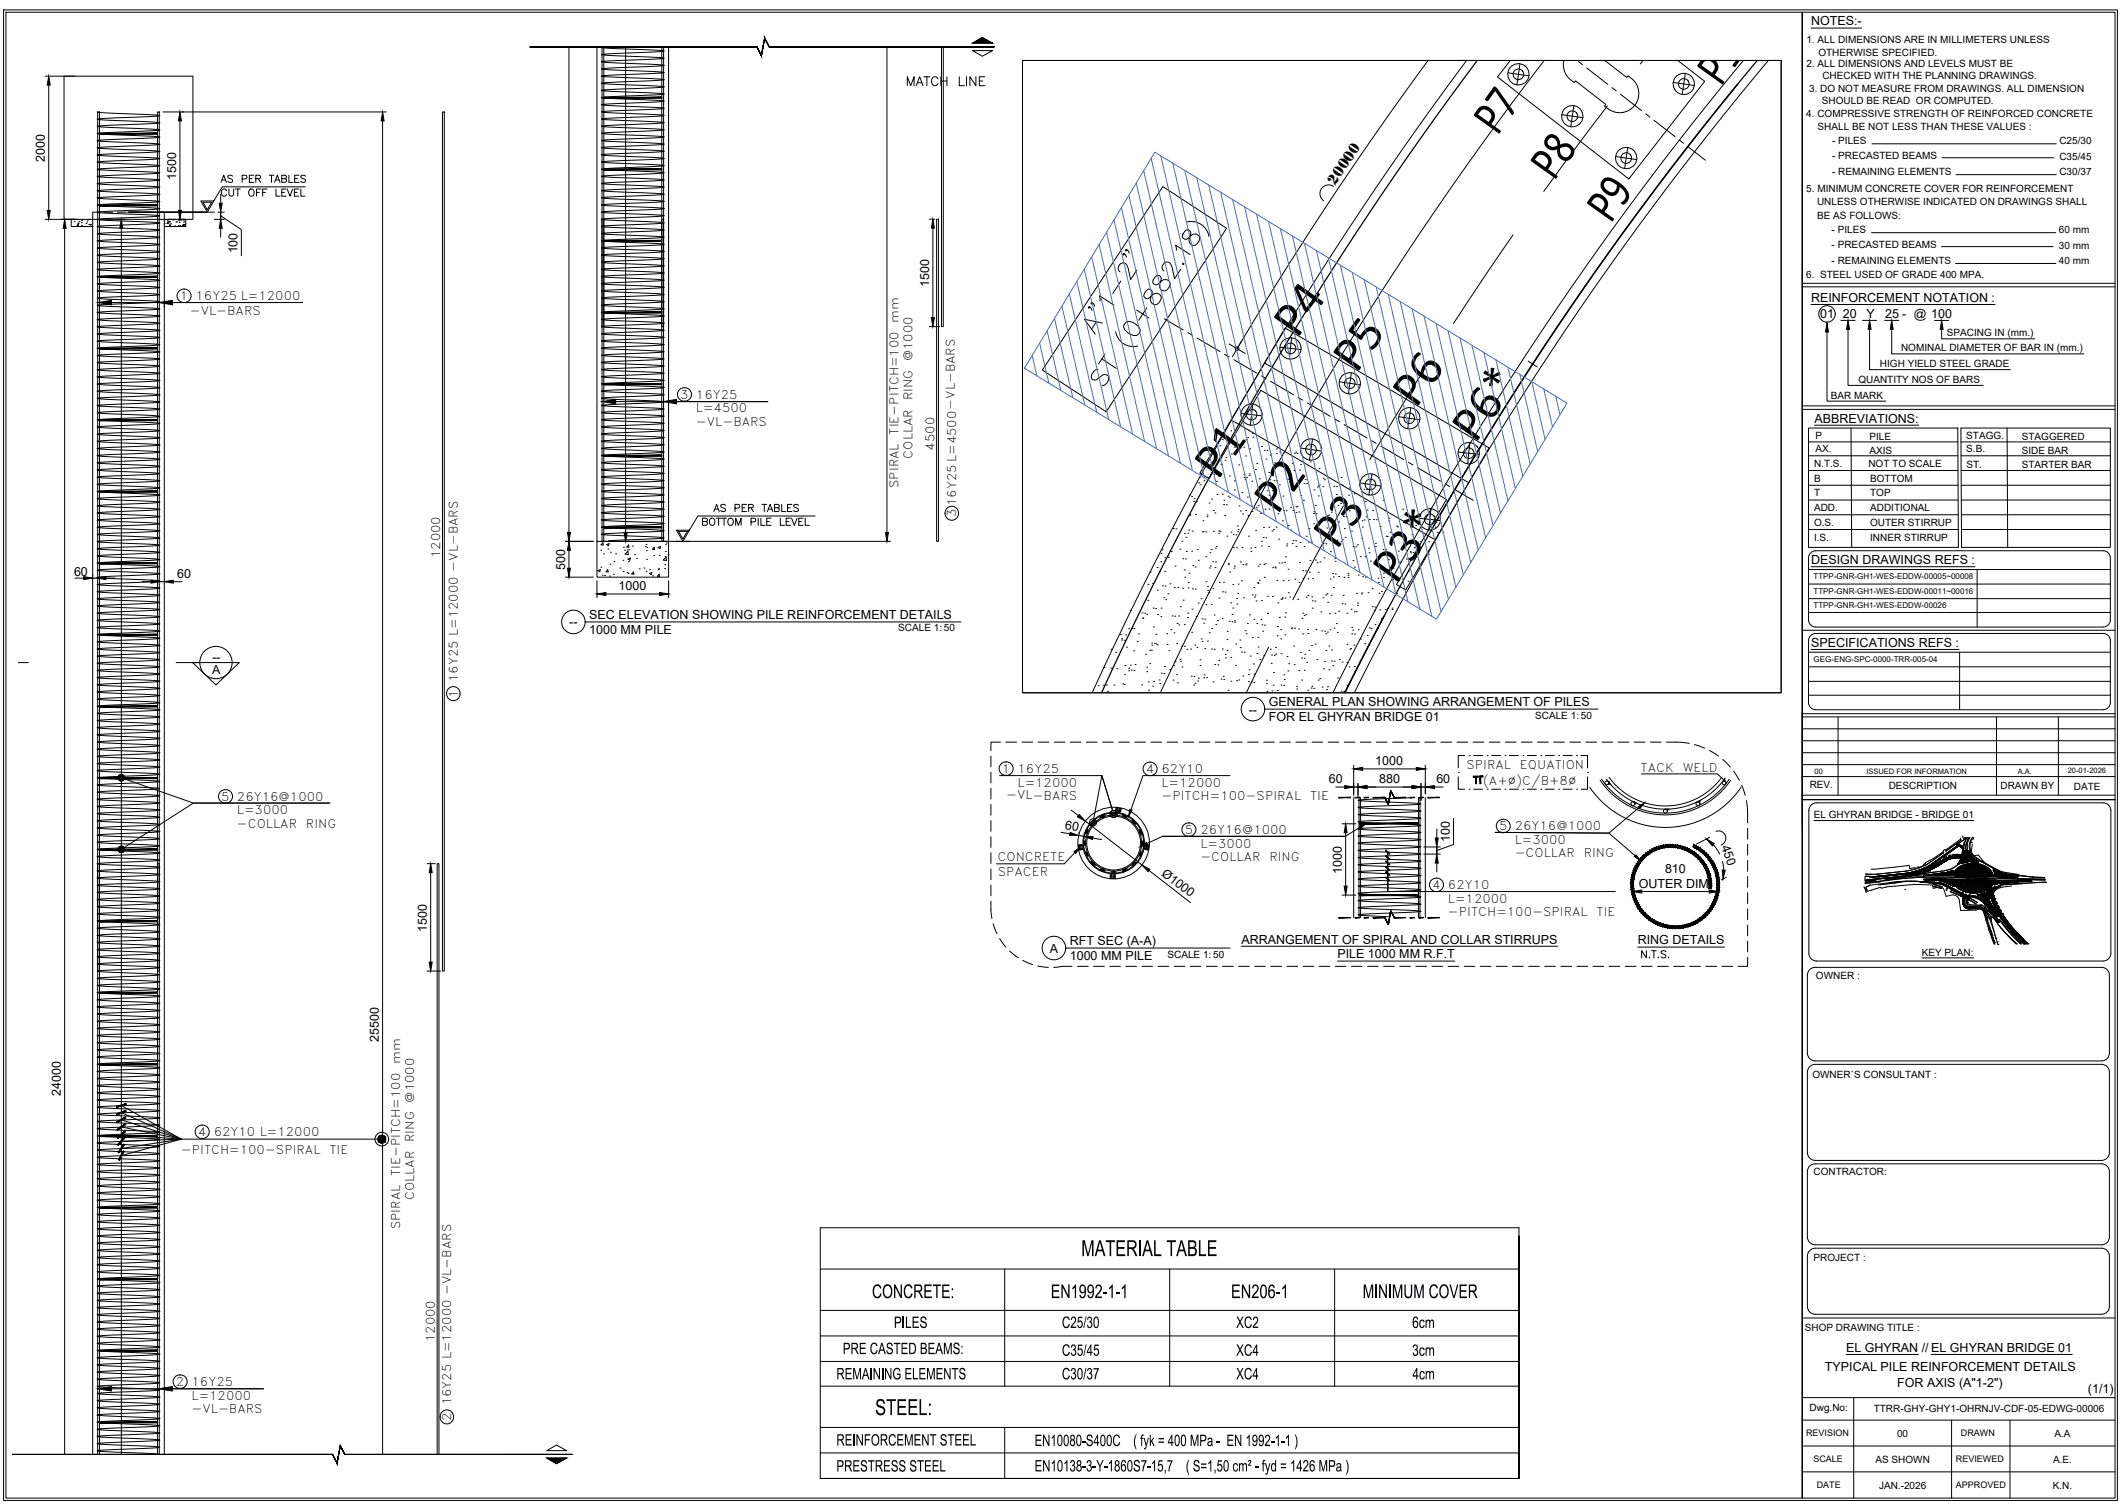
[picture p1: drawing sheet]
<svg xmlns="http://www.w3.org/2000/svg" width="594mm" height="420mm" viewBox="0 0 594 420" stroke-linecap="round" stroke-linejoin="round" font-family="sans-serif">
<defs><g id="words">
<g font-size="17.2">
<text x="480.6" y="24.4" transform="rotate(-54 480.6 24.4)">P12</text>
<text x="418.2" y="38.1" transform="rotate(-54 418.2 38.1)">P7</text>
<text x="434" y="50.8" transform="rotate(-54 434 50.8)">P8</text>
<text x="449.8" y="62.7" transform="rotate(-54 449.8 62.7)">P9</text>
</g>
<g font-size="14.1">
<text x="362.3" y="94.8" transform="rotate(-54 362.3 94.8)">P4</text>
<text x="378.8" y="104.5" transform="rotate(-54 378.8 104.5)">P5</text>
<text x="395.5" y="114.3" transform="rotate(-54 395.5 114.3)">P6</text>
<text x="412.1" y="124" transform="rotate(-54 412.1 124)">P6*</text>
<text x="340.1" y="134.3" transform="rotate(-54 340.1 134.3)">P1</text>
<text x="356.7" y="144.1" transform="rotate(-54 356.7 144.1)">P2</text>
<text x="373.3" y="153.8" transform="rotate(-54 373.3 153.8)">P3</text>
<text x="389.9" y="163.6" transform="rotate(-54 389.9 163.6)">P3*</text>
</g>
<g font-size="6.9">
<text x="302" y="350.9">MATERIAL TABLE</text>
<text x="244.4" y="395.3">STEEL:</text>
</g>
<g font-size="5.9">
<text x="243.5" y="362.6">CONCRETE:</text>
<text x="293.5" y="362.6">EN1992-1-1</text>
<text x="343.8" y="362.6">EN206-1</text>
<text x="380.6" y="362.6">MINIMUM COVER</text>
</g>
<text font-size="5.7" x="252.2" y="25">MATCH LINE</text>
<g font-size="5.3">
<text x="60.3" y="52.2">AS PER TABLES</text>
<text x="60.7" y="56.1">CUT OFF LEVEL</text>
<text x="198.3" y="144.3">AS PER TABLES</text>
</g>
<g font-size="4.9">
<text x="249.7" y="371">PILES</text>
<text x="296.6" y="371">C25/30</text>
<text x="345.2" y="371">XC2</text>
<text x="394.4" y="371">6cm</text>
<text x="235.4" y="378.3">PRE CASTED BEAMS:</text>
<text x="296.6" y="378.7">C35/45</text>
<text x="345.2" y="378.7">XC4</text>
<text x="394.4" y="378.7">3cm</text>
<text x="233.6" y="385.3">REMAINING ELEMENTS</text>
<text x="296.6" y="385.3">C30/37</text>
<text x="345.2" y="385.3">XC4</text>
<text x="394.5" y="385.3">4cm</text>
<text x="233.6" y="403.8">REINFORCEMENT STEEL</text>
<text x="289" y="404">EN10080-S400C</text>
<text x="319.7" y="404">( fyk = 400 MPa - EN 1992-1-1 )</text>
<text x="233.6" y="411.1">PRESTRESS STEEL</text>
<text x="289" y="411.1">EN10138-3-Y-1860S7-15,7</text>
<text x="336.1" y="411.1">( S=1,50 cm² - fyd = 1426 MPa )</text>
</g>
<text font-size="4.5" x="372.9" y="51.9" transform="rotate(-56 372.9 51.9)">20000</text>
<g font-size="3.5">
<text x="505.8" y="7.1">NOTES:-</text>
<text x="12.6" y="45.1" transform="rotate(-90 12.6 45.1)">2000</text>
<text x="49.2" y="50.3" transform="rotate(-90 49.2 50.3)">1500</text>
<text x="66.4" y="70.8" transform="rotate(-90 66.4 70.8)">100</text>
<text x="259.5" y="80.2" transform="rotate(-90 259.5 80.2)">1500</text>
<text x="505.8" y="84.3">REINFORCEMENT NOTATION :</text>
<text x="508.3" y="88.9">01</text>
<text x="514.7" y="88.7">20</text>
<text x="521.3" y="88.7">Y</text>
<text x="526.5" y="88.7">25 - @ 100</text>
<text x="506.8" y="118">ABBREVIATIONS:</text>
<text x="20.7" y="160.9">60</text>
<text x="49.5" y="161.4">60</text>
<text x="157.9" y="159.1" transform="rotate(-90 157.9 159.1)">500</text>
<text x="505.8" y="157.6">DESIGN DRAWINGS REFS :</text>
<text x="172.8" y="164.9">1000</text>
<text x="164.6" y="173">SEC ELEVATION SHOWING PILE REINFORCEMENT DETAILS</text>
<text x="159" y="175">--</text>
<text x="164.6" y="177.2">1000 MM PILE</text>
<text x="61.6" y="183.1" transform="rotate(-180 61.6 183.1)">--</text>
<text x="505.8" y="180.7">SPECIFICATIONS REFS :</text>
<text x="59.3" y="188.2">A</text>
<text x="354.4" y="197.4">GENERAL PLAN SHOWING ARRANGEMENT OF PILES</text>
<text x="348.8" y="199.3">--</text>
<text x="354.4" y="201.5">FOR EL GHYRAN BRIDGE 01</text>
<text x="384.1" y="213.8">1000</text>
<text x="371.2" y="218.8">60</text>
<text x="385.2" y="218.8">880</text>
<text x="401.2" y="218.8">60</text>
<text x="297.3" y="231.6" transform="rotate(10 297.3 231.6)">60</text>
<text x="404.9" y="235.3" transform="rotate(-90 404.9 235.3)">100</text>
<text x="480.7" y="236.6" transform="rotate(69 480.7 236.6)">450</text>
<text x="324.3" y="244.4" transform="rotate(38 324.3 244.4)">Ø1000</text>
<text x="374.8" y="244.1" transform="rotate(-90 374.8 244.1)">1000</text>
<text x="465" y="243.8">810</text>
<text x="457.7" y="248">OUTER DIM.</text>
<text x="119.3" y="260.3" transform="rotate(-90 119.3 260.3)">1500</text>
<text x="346.7" y="263.6">ARRANGEMENT OF SPIRAL AND COLLAR STIRRUPS</text>
<text x="457.4" y="263.8">RING DETAILS</text>
<text x="293.2" y="266.1">A</text>
<text x="298.8" y="264.1">RFT SEC (A-A)</text>
<text x="298.8" y="268.3">1000 MM PILE</text>
<text x="373.5" y="267.7">PILE 1000 MM R.F.T</text>
<text x="105.8" y="291.1" transform="rotate(-90 105.8 291.1)">25500</text>
<text x="17" y="306.1" transform="rotate(-90 17 306.1)">24000</text>
<text x="515.6" y="377.6">EL GHYRAN // EL GHYRAN BRIDGE 01</text>
<text x="509.7" y="382.9">TYPICAL PILE REINFORCEMENT DETAILS</text>
<text x="529.9" y="387.3">FOR AXIS (A&quot;1-2&quot;)</text>
<text x="583.2" y="389.1">(1/1)</text>
</g>
<g font-size="3.3">
<text x="50.2" y="83.9">1</text>
<text x="54.6" y="83.9">16Y25 L=12000</text>
<text x="53" y="87.9">-VL-BARS</text>
<text x="251" y="90.1" transform="rotate(-90 251 90.1)">mm</text>
<text x="254.9" y="100.9" transform="rotate(-90 254.9 100.9)">@1000</text>
<text x="190" y="111.4">3</text>
<text x="194.4" y="111.4">16Y25</text>
<text x="254.9" y="111.9" transform="rotate(-90 254.9 111.9)">RING</text>
<text x="194.4" y="115.2">L=4500</text>
<text x="194.4" y="118.9">-VL-BARS</text>
<text x="251" y="121.4" transform="rotate(-90 251 121.4)">TIE-PITCH=100</text>
<text x="261" y="125.9" transform="rotate(-90 261 125.9)">4500</text>
<text x="254.9" y="128.1" transform="rotate(-90 254.9 128.1)">COLLAR</text>
<text x="251" y="136.3" transform="rotate(-90 251 136.3)">SPIRAL</text>
<text x="267.1" y="141.4" transform="rotate(-90 267.1 141.4)">16Y25 L=4500-VL-BARS</text>
<text x="267.1" y="144.6" transform="rotate(-90 267.1 144.6)">3</text>
<text x="123" y="156" transform="rotate(-90 123 156)">12000</text>
<text x="127.9" y="190.6" transform="rotate(-90 127.9 190.6)">16Y25 L=12000 -VL-BARS</text>
<text x="127.9" y="195" transform="rotate(-90 127.9 195)">1</text>
<text x="279.8" y="216">1</text>
<text x="284.2" y="216">16Y25</text>
<text x="409.6" y="214.9">SPIRAL</text>
<text x="424.5" y="214.9">EQUATION</text>
<text x="458.2" y="215.7">TACK</text>
<text x="470" y="215.7">WELD</text>
<text x="284.2" y="219.7">L=12000</text>
<text x="320" y="216">4</text>
<text x="324.4" y="216">62Y10</text>
<text x="324.4" y="219.8">L=12000</text>
<text x="414.2" y="219.2">(A+∅)C/B+8∅</text>
<text x="61.8" y="223.7">5</text>
<text x="66.2" y="223.7">26Y16@1000</text>
<text x="66.2" y="227.5">L=3000</text>
<text x="281" y="223.3">-VL-BARS</text>
<text x="324.4" y="223.6">-PITCH=100-SPIRAL</text>
<text x="365.9" y="223.6">TIE</text>
<text x="66.2" y="231.2">-COLLAR</text>
<text x="85.5" y="231.2">RING</text>
<text x="330.9" y="233">5</text>
<text x="335.3" y="233">26Y16@1000</text>
<text x="418.7" y="232">5</text>
<text x="423.1" y="232">26Y16@1000</text>
<text x="335.3" y="236.8">L=3000</text>
<text x="423.1" y="235.8">L=3000</text>
<text x="423.1" y="239.5">-COLLAR</text>
<text x="442.3" y="239.5">RING</text>
<text x="278.6" y="240.4">CONCRETE</text>
<text x="278.7" y="244.6">SPACER</text>
<text x="335.3" y="240.5">-COLLAR</text>
<text x="354.5" y="240.5">RING</text>
<text x="400" y="248.4">4</text>
<text x="404.4" y="248.4">62Y10</text>
<text x="404.4" y="252.2">L=12000</text>
<text x="404.4" y="255.9">-PITCH=100-SPIRAL</text>
<text x="445.9" y="255.9">TIE</text>
<text x="111.7" y="297.3" transform="rotate(-90 111.7 297.3)">mm</text>
<text x="115.7" y="308.1" transform="rotate(-90 115.7 308.1)">@1000</text>
<text x="55.3" y="317.4">4</text>
<text x="59.7" y="317.4">62Y10 L=12000</text>
<text x="50.5" y="322.4">-PITCH=100-SPIRAL</text>
<text x="92" y="322.4">TIE</text>
<text x="115.7" y="319" transform="rotate(-90 115.7 319)">RING</text>
<text x="111.7" y="328.5" transform="rotate(-90 111.7 328.5)">TIE-PITCH=100</text>
<text x="115.7" y="335.2" transform="rotate(-90 115.7 335.2)">COLLAR</text>
<text x="111.7" y="343.5" transform="rotate(-90 111.7 343.5)">SPIRAL</text>
<text x="121.5" y="375" transform="rotate(-90 121.5 375)">12000</text>
<text x="49.1" y="387.2">2</text>
<text x="53.5" y="387.2">16Y25</text>
<text x="53.5" y="391">L=12000</text>
<text x="53.5" y="394.7">-VL-BARS</text>
<text x="126" y="392.6" transform="rotate(-90 126 392.6)">16Y25 L=12000 -VL-BARS</text>
<text x="126" y="397" transform="rotate(-90 126 397)">2</text>
</g>
<g font-size="2.8">
<text x="504.5" y="11.9">1. ALL DIMENSIONS ARE IN MILLIMETERS UNLESS</text>
<text x="507.9" y="15.5">OTHERWISE SPECIFIED.</text>
<text x="504.5" y="18.7">2. ALL DIMENSIONS AND LEVELS MUST BE</text>
<text x="509" y="22.1">CHECKED WITH THE PLANNING DRAWINGS.</text>
<text x="505.3" y="25.8">3. DO NOT MEASURE FROM DRAWINGS. ALL DIMENSION</text>
<text x="508.9" y="29.1">SHOULD BE READ OR COMPUTED.</text>
<text x="504.5" y="32.8">4. COMPRESSIVE STRENGTH OF REINFORCED CONCRETE</text>
<text x="507.7" y="36.4">SHALL BE NOT LESS THAN THESE VALUES :</text>
<text x="511.7" y="40.2">- PILES</text>
<text x="575.2" y="40.2">C25/30</text>
<text x="511.7" y="44.3">- PRECASTED BEAMS</text>
<text x="575.2" y="44.8">C35/45</text>
<text x="504.5" y="53.5">5. MINIMUM CONCRETE COVER FOR REINFORCEMENT</text>
<text x="511.7" y="48.8">- REMAINING ELEMENTS</text>
<text x="575.2" y="48.8">C30/37</text>
<text x="507.5" y="57.2">UNLESS OTHERWISE INDICATED ON DRAWINGS SHALL</text>
<text x="507.5" y="61.2">BE AS FOLLOWS:</text>
<text x="511.6" y="65">- PILES</text>
<text x="575.1" y="65">60 mm</text>
<text x="511.6" y="69.2">- PRECASTED BEAMS</text>
<text x="575.1" y="69.6">30 mm</text>
<text x="504.5" y="77.7">6. STEEL USED OF GRADE 400 MPA.</text>
<text x="511.6" y="73.6">- REMAINING ELEMENTS</text>
<text x="575.1" y="73.6">40 mm</text>
<text x="543.7" y="93.9">SPACING IN (mm.)</text>
<text x="531" y="98.1">NOMINAL DIAMETER OF BAR IN (mm.)</text>
<text x="519.1" y="106.9">QUANTITY NOS OF BARS</text>
<text x="525.1" y="102.5">HIGH YIELD STEEL GRADE</text>
<text x="511.4" y="111.3">BAR MARK</text>
<text x="507" y="122.7">P</text>
<text x="522.1" y="122.8">PILE</text>
<text x="549.2" y="122.7">STAGG.</text>
<text x="564.7" y="122.8">STAGGERED</text>
<text x="506.7" y="130.4">N.T.S.</text>
<text x="507" y="126.3">AX.</text>
<text x="521.8" y="130.4">NOT TO SCALE</text>
<text x="522.1" y="126.7">AXIS</text>
<text x="549.2" y="126.3">S.B.</text>
<text x="549.2" y="130.7">ST.</text>
<text x="564.7" y="126.7">SIDE BAR</text>
<text x="564.7" y="130.8">STARTER BAR</text>
<text x="506.7" y="134.5">B</text>
<text x="522.3" y="134.5">BOTTOM</text>
<text x="506.7" y="138.7">T</text>
<text x="506.7" y="142.8">ADD.</text>
<text x="522.3" y="138.7">TOP</text>
<text x="522.3" y="142.8">ADDITIONAL</text>
<text x="506.7" y="146.9">O.S.</text>
<text x="522.3" y="146.9">OUTER STIRRUP</text>
<text x="506.7" y="151">I.S.</text>
<text x="522.3" y="151">INNER STIRRUP</text>
<text x="250.9" y="176.4">SCALE 1: 50</text>
<text x="428.8" y="200.7">SCALE 1: 50</text>
<text x="505.5" y="220.2">REV.</text>
<text x="527.5" y="220.4">DESCRIPTION</text>
<text x="558.7" y="220.5">DRAWN BY</text>
<text x="579.2" y="220.6">DATE</text>
<text x="506.6" y="228.6">EL GHYRAN BRIDGE - BRIDGE 01</text>
<text x="326.1" y="267.5">SCALE 1: 50</text>
<text x="536.8" y="267">KEY PLAN:</text>
<text x="507.2" y="273.4">OWNER :</text>
<text x="506.2" y="301.2">OWNER`S CONSULTANT :</text>
<text x="506.5" y="328.3">CONTRACTOR:</text>
<text x="506.5" y="352.2">PROJECT :</text>
<text x="504.1" y="371.9">SHOP DRAWING TITLE :</text>
<text x="505.4" y="394.2">Dwg.No:</text>
<text x="523.3" y="394.5">TTRR-GHY-GHY1-OHRNJV-CDF-05-EDWG-00006</text>
<text x="529.9" y="401.4">00</text>
<text x="573.8" y="401.4">A.A</text>
<text x="523.8" y="408.6">AS SHOWN</text>
<text x="573.4" y="408.6">A.E.</text>
<text x="524.8" y="415.8">JAN.-2026</text>
<text x="573.4" y="415.8">K.N.</text>
</g>
<g font-size="2.5">
<text x="504.4" y="401.2">REVISION</text>
<text x="547.7" y="401.2">DRAWN</text>
<text x="506.5" y="408.4">SCALE</text>
<text x="546.3" y="408.4">REVIEWED</text>
<text x="507.4" y="415.7">DATE</text>
<text x="546.3" y="415.7">APPROVED</text>
</g>
<g font-size="2.2">
<text x="506.5" y="161.8">TTPP-GNR-GH1-WES-EDDW-00005~00008</text>
<text x="506.5" y="165.9">TTPP-GNR-GH1-WES-EDDW-00011~00016</text>
<text x="506.5" y="170">TTPP-GNR-GH1-WES-EDDW-00026</text>
<text x="506.6" y="185">GEG-ENG-SPC-0000-TRR-005-04</text>
</g>
<g font-size="2.1">
<text x="506.8" y="216.1">00</text>
<text x="521.3" y="216.1">ISSUED FOR INFORMATION</text>
<text x="563.6" y="216.1">A.A.</text>
<text x="577.5" y="216">20-01-2026</text>
</g>
</g></defs>
<!-- layer: S-RBAR-STRP -->
<g fill="none" stroke="#000" stroke-width=".28">
<path d="M169.1 13.1l-1.1 .2 17.5 1-17.5 1 17.5 .9-17.5 1 17.5 1-17.5 1 17.5 1-17.5 1.1 17.5 .9-17.6 1.1 17.6 1-17.6 1 17.6 1-17.5 1 17.5 1-17.5 1 17.5 1-17.5 1 17.5 .9-2 .3-15.5 .7 17.5 1-17.5 1 17.5 1-17.5 1 17.5 1-17.6 1.1 17.6 1-17.6 1 17.6 1-17.5 1 17.5 1-17.5 1 17.5 1-17.5 1 17.5 1-17.5 .9 1.9 .3 15.6 .7-17.5 1 17.5 1-17.5 1 17.5 1-17.5 1 17.5 1.1-17.6 1 17.6 1-17.6 1 17.6 1-17.5 1 17.5 1-17.5 1 17.5 1-17.5 1 17.5 .9-17.5 1 17.5 1-17.5 1 17.5 1-17.5 1 17.5 1.1-17.6 1 17.6 1-17.6 1 17.6 1-17.6 1 17.6 1-17.5 1 17.5 1-17.5 1 17.5 1-17.5 .9 1.9 .3 15.6 .7-17.5 1 17.5 1-17.5 1 17.5 1-17.6 1 17.6 1.1-17.6 1 17.6 1-17.6 1 17.6 1-17.5 1 17.5 1-17.5 1 17.5 1-17.5 1 17.5 .9-2 .3-15.5 .7 17.5 1-17.5 1 17.5 1-17.6 1.1 17.6 .9-17.6 1.1 17.6 1-17.6 1 17.6 1-17.6 1 17.6 1-17.5 1 17.5 1-17.5 1 17.5 1-17.5 .9 17.5 1-17.5 1 17.5 1-17.5 1 17.5 1-17.6 1.1 17.6 1-17.6 1 17.6 1-17.6 1 17.6 1-17.5 1 17.5 1-17.5 1 17.5 1-17.5 .9 17.5 1.1-17.5 .9 17.5 1-17.5 1 17.5 1-17.5 1 17.5 1.1-17.6 1 17.6 1-17.6 1 17.6 1-17.4 .9-.2 .1 1.7 .2 15.9 .8-17.5 .9 1.7 .3 13.6 .5 2.2 .3-17.5 .9 17.5 1.1-15.5 .7M27.1 31.3l1.9 .2 15.6 .8-1.9 .2-15.6 .8 .4 .1 17.2 .9-17.3 .9-.3 .1 17.6 1-16.8 .9-.7 .1 17.5 1-17.6 1 17.6 1-17.6 1 17.6 1-17.6 1 17.6 1-17.6 1 17.5 1-1.7 .2-13.7 .6-2.1 .2 17.5 1-17.5 1 2 .2 15.5 .8-.3 .1-17.2 .9 2.1 .2 13.7 .6 1.7 .2-17.5 1 17.6 1-17.6 1 17.6 1-17.6 1 17.6 1-17.6 1 17.6 1-17.6 1 17.5 1-1.7 .2-13.6 .6-2.2 .2 17.5 1-1.8 .2-13.6 .6-2.1 .2 17.2 .9 .3 .1-17.5 1 17.5 1-17.5 1 2.2 .2 13.6 .6 1.7 .2-17.5 1 17.6 1-17.6 1 17.6 1-17.6 1 17.6 1-17.6 1 17.6 1-17.5 1 1.7 .2 15.8 .8-17.6 1 .3 .1 15.2 .7 2.1 .2-15.6 .8-2 .2 17.6 1-2.1 .2-13.6 .6-1.8 .2 17.5 1-15.9 .8-1.6 .2 17.5 1-17.6 1 17.6 1-16.1 .8-1.5 .2 .2 .1 17.4 .9-17.6 1 17.6 1-17.6 1 17.6 1-17.5 1 1.7 .2 13.7 .6 2.1 .2-17.6 1 17.5 1-1.9 .2-15.3 .7-.3 .1 17.6 1-2.2 .2-13.6 .6-1.7 .2 17.5 1-17.6 1 17.6 1-17.6 1 17.6 1-17.6 1 17.6 1-17.6 1 17.6 1-17.5 1 1.7 .2 13.6 .6 2.2 .2-17.5 1 1.8 .2 13.6 .6 2.1 .2-17.6 1 17.6 1-2.1 .2-15.2 .7-.3 .1 17.6 1-2.2 .2-13.7 .6-1.6 .2 17.5 1-17.6 1 17.6 1-17.6 1 17.6 1-17.6 1 17.6 1-17.6 1 17.5 1-1.7 .2-15.8 .8 17.5 1-1.8 .2-13.7 .6-2 .2 17.5 1-.3 .1-17.2 .9 2.1 .2 15.2 .7 .3 .1-17.6 1 16.7 .9 .8 .1-17.5 1 17.6 1-17.6 1 17.6 1-17.6 1 17.6 1-17.6 1 17.6 1-17.5 1 1.7 .2 13.6 .6 2.2 .2-17.5 1 17.5 1-17.6 1 17.6 1-2.1 .2-15.2 .7-.3 .1 17.6 1-15.9 .8-1.6 .3 17.5 .9-17.6 1 17.6 1-17.6 1 17.6 1-17.6 1 17.6 1-17.6 1 17.5 1-1.7 .2-13.6 .6-2.2 .2 17.6 1-.3 .1-15.3 .7-2 .2 15.6 .8 1.9 .2-17.5 1 2.1 .2 13.6 .6 1.8 .2-17.5 1 2.2 .2 13.6 .6 1.7 .2-17.5 1 17.6 1-17.6 1 17.6 1-17.6 1 17.6 1-17.6 1 17.6 1-17.5 1 1.7 .2 15.8 .8-17.5 1 1.8 .2 13.6 .6 2 .2-17.5 1 .4 .1 17.2 .9-17.5 1 17.5 1-2.3 .2-13.6 .6-1.6 .2 17.5 1-17.6 1 17.6 1-17.6 1 17.6 1-17.6 1 17.6 1-17.6 1 17.5 1-1.7 .2-13.6 .6-2.2 .2 17.5 1-17.5 1 17.5 1-17.5 1 2.1 .2 15.2 .7 .3 .1-17.6 1 15.8 .8 1.7 .2-17.5 1 17.6 1-17.6 1 17.6 1-17.6 1 17.6 1-17.6 1 17.6 1-17.5 1 1.7 .2 13.6 .6 2.2 .2-17.6 1 1.9 .2 13.6 .6 2 .2-17.5 1 17.6 1-2.1 .2-13.7 .6-1.7 .2 17.5 1-15.9 .8-1.6 .3 17.5 .9-17.6 1 17.6 1-17.6 1 17.6 1-17.6 1 17.6 1-17.6 1 17.5 1-1.7 .2-15.8 .8 17.5 1-1.8 .2-15.7 .8 2 .2 15.5 .8-17.5 1 17.3 .9 .3 .1-17.6 1 15.8 .8 1.7 .2-17.5 1 17.6 1-17.6 1 17.6 1-17.6 1 17.6 1-17.6 1 17.6 1-17.5 1 .8 .1 14.5 .7 2.2 .2-17.6 1 1.9 .2 13.6 .6 2 .2-15.5 .8-2 .2 17.6 1-2.1 .2-13.7 .6-1.7 .2 17.5 1-15.9 .8-1.6 .2 17.5 1-17.6 1 17.6 1-17.6 1 17.6 1-17.6 1 17.6 1-17.5 1 1.6 .2 15.9 .8-17.5 1 1.7 .2 13.7 .6 2.1 .2-17.2 .9-.4 .1 17.5 1-2 .2-13.6 .6-1.9 .2 17.6 1-2.2 .2-13.6 .6-1.7 .2 17.5 1-17.6 1 17.6 1-17.6 1 17.6 1-17.6 1 17.6 1-17.6 1 17.6 1-17.5 1 1.7 .2 13.6 .6 2.2 .2-17.6 1 1.9 .2 15.6 .8-1.9 .2-15.6 .8 17.6 1-17.3 .9-.3 .1 17.6 1-15.9 .8-1.6 .2 17.5 1-17.6 1 17.6 1-17.6 1 .2 .1 17.4 .9-17.6 1 17.6 1-17.6 1 17.5 1-17.5 1 17.5 1-1.8 .2-13.7 .6-2 .2 17.2 .9 .4 .1-17.6 1 2.1 .2 13.6 .6 1.8 .2-17.5 1 15.9 .8 1.6 .2-17.5 1 17.6 1-17.6 1 17.6 1-17.6 1 17.6 1-17.6 1 17.6 1-17.5 1 1.7 .2 13.6 .6 2.2 .2-17.6 1 17.6 1-17.6 1 17.6 1-2.1 .2-15.2 .7-.3 .1 17.6 1-15.9 .8-1.6 .3 17.5 .9-17.6 1 17.6 1-17.6 1 17.6 1-17.6 1 17.6 1-17.6 1 17.5 1-1.7 .2-13.6 .6-2.2 .2 17.6 1-.4 .1-15.2 .7-2 .2 15.6 .8 1.9 .2-17.5 1 17.5 1-17.5 1 15.9 .8 1.6 .2-17.5 1 17.6 1-17.6 1 17.6 1-17.6 1 17.6 1-17.6 1 17.6 1-17.5 1 17.5 1-17.6 1 .3 .1 15.3 .7 2 .2-15.6 .8-2 .2 17.6 1-17.3 .9-.3 .1 17.6 1-16.8 .9-.7 .1 17.5 1-17.6 1 17.6 1-17.6 1 17.4 .9 .2 .1-1.6 .2-16 .8 17.6 1-17.6 1 17.5 1-1.7 .2-13.6 .6-2.2 .2 17.5 1-17.5 1 17.6 1-17.6 1 17.3 .9 .3 .1-17.6 1 15.9 .8 1.6 .3-17.5 .9 17.6 1-17.6 1 17.6 1-17.6 1 17.6 1-17.6 1 17.6 1-17.6 1 17.5 1-1.8 .2-13.6 .6-2.1 .2 17.5 1-17.5 1 17.5 1-17.5 1 17.3 .9 .3 .1-17.6 1 15.9 .8 1.6 .3-17.5 .9 17.6 1-17.6 1 17.6 1-17.5 .9-.1 .1 1.6 .2 16 .8-17.6 1 .3 .1 17.3 .9-17.6 1 17.6 1-17.6 1 17.5 1M446.9 218a22 22 0 0 0 36.5 0M447.3 217.7a21.5 21.5 0 0 0 35.7 0M448.7 217.7a20.4 20.4 0 0 0 32.9 0M449.4 217.2a19.5 19.5 0 0 0 31.5 0M394.7 222.8l-15.4 .8 17.6 1-17.6 1 17.6 1-17.6 1 17.6 1-17.6 1 17.6 1-17.6 1 17.6 1-17.6 1 17.6 1-17.6 1 17.6 1-17.6 1 17.6 1-17.6 1 17.6 1-17.6 1 17.6 1-17.6 1 17.6 1-17.6 1 17.6 1-17.6 .9 17.6 1.1-17.6 1 17.6 1-17.6 1 17.6 1-17.6 1 17.6 1-17.6 1 8.5 .5"/>
<circle cx="311" cy="235.5" r="8.6"/>
<circle cx="311" cy="235.5" r="8.4"/>
<circle cx="311" cy="235.5" r="7.5"/>
<circle cx="311" cy="235.5" r="7.8"/>
</g>
<!-- layer: Hatch -->
<g fill="none" stroke="#000" stroke-width=".28">
<path d="M20.7 63.3h.1M20.7 61.9h.1M21.7 62.4h.1M21.9 62.4h.1M21.9 62.6v.4l-.3-.1zM22 61.9h.1M22.7 62.2h.1M22.7 63h.1M22.8 61.6h.1M23 61.3h.1M24 62.5h.1M24.2 62h.1"/>
<path d="M24.4 61.5h.1M24.8 62.7h.1M24.8 61.4h.1M25.2 62.8l.3-.1-.1 .2zM25.7 63.3h.1M45.9 62.4l.2-.1-.2 .2M46.1 61.3h.1M46.7 61.7h.1M46.9 62l.1 .4h-.4zM47 61.9h.1M47.2 62.3h.1M47.3 61.9h.1"/>
<path d="M47.5 62.7v.3h-.2zM47.7 62.5h.1M48.3 61.4h.1M48.8 63.1h.1M49.1 62h.1M49.3 62h.1M49.8 63h.1M49.8 61.5h.1M50 62.1h.1M50.4 63v.3l-.2-.1zM50.4 61.5h.1M50.8 61.4h.1"/>
<path d="M50.9 63l.3-.3 .1 .4zM51.3 62.1h.1M51.3 63.1h.1M51.3 62.8h.1M51.3 61.7h.1M51.5 62.8l.3-.2-.1 .3z"/>
</g>
<!-- layer: S-FNDN-PILE -->
<g fill="none" stroke="#000" stroke-width=".28">
<path d="M166.7 13.1v138.1M186.7 13.1v138.1M25.9 59.3v347M45.9 59.3v347M25.9 61.3h-8v-40h36v40h-8M166.7 151.2h20v10h-20zM444 219.9a25.5 25.5 0 0 0 42.3 0M378.1 222.8v33.6M398.1 222.8v33.6"/>
<circle cx="311" cy="235.5" r="10"/>
</g>
<!-- layer: S-ANNO-LABL -->
<g fill="#000" stroke="#000" stroke-width=".28">
<path d="M27.4 84.5l3.7-.6v1.2zM44.4 84.5l3.8-.6v1.2zM510.3 90.3l.4 2.5h-.8zM516.2 89.5l.4 2.5h-.9zM522.2 89.5l.4 2.5h-.8zM528.4 89.5l.4 2.5h-.9zM542.3 89.5l.4 2.5h-.8zM168.2 112.2l3.8-.6v1.2zM185.2 112.2l3.8-.6v1.2zM33.1 216.8l.8 .5-.8-.3zM33.1 237.6l.8-.3-.8 .5zM300 238l1.6-1.3-1.1 1.7z"/>
<path d="M315.6 226.1l.6 .2-1 1.8zM318.5 236.5l1.7-1.1 .3 .6zM379.7 230.8l1.9-.8-1.6 1.4zM456.9 238.8l1.3 1.6-1.7-1.1zM457.6 225.3l1.7-1-1.3 1.5zM27.3 388l3.8-.6v1.2zM44.4 388l3.7-.6v1.2z"/>
<path d="M33.1 217l-.1 .2 .9 .1zM33 217.2l.9 .1-.9 .1zM33 217.4l.1 .2 .8-.3z"/>
<path d="M33.1 217.6v.1l.8-.4zM33.1 217.7l.8-.4-.6 .6zM33.9 217.3l-.6 .6 .1 .1z"/>
<path d="M33.9 217.3l-.5 .7 .2 .1zM33.9 217.3l-.1 .8h-.2zM33.9 217.3l-.1 .8h.2z"/>
<path d="M33.4 216.5l.5 .8-.3-.8zM33.3 216.7l.1-.2 .5 .8zM33.3 216.7l-.2 .1 .8 .5z"/>
<path d="M33.9 217.3l.1 .8h.2zM33.9 217.3l.5 .7-.2 .1zM33.9 217.3l.5 .7 .1-.1z"/>
<path d="M34 216.4l-.1 .9 .3-.8zM33.8 216.4h.2l-.1 .9zM33.6 216.5l.3 .8-.1-.9z"/>
<path d="M33.9 217.3l.6 .6 .1-.2zM33.9 217.3l.8 .3-.1 .1zM33.9 217.3l.8 .3 .1-.2z"/>
<path d="M34.5 216.7l-.6 .6 .7-.5zM34.4 216.5l.1 .2-.6 .6zM34.2 216.5l-.3 .8 .5-.8z"/>
<path d="M33.9 217.3l.9 .1v-.2zM33.9 217.3l.8-.3 .1 .2zM33.9 217.3l.8-.3-.1-.2z"/>
<path d="M33.1 237l-.1 .2 .9 .1zM33 237.2l.9 .1-.9 .1zM33 237.4l.1 .2 .8-.3z"/>
<path d="M33.1 237.8l.2 .1 .6-.6zM33.9 237.3l-.5 .7-.1-.1zM33.9 237.3l-.5 .7 .2 .1z"/>
<path d="M33.3 236.7l.6 .6-.5-.8zM33.3 236.7l.6 .6-.8-.5zM33.1 236.8v.2l.8 .3z"/>
<path d="M33.9 237.3l-.3 .8h.2zM33.9 237.3l.1 .8h-.2zM33.9 237.3l.1 .8h.2z"/>
<path d="M33.8 236.4l.1 .9 .1-.9zM33.6 236.5l.2-.1 .1 .9zM33.4 236.5l.5 .8-.3-.8z"/>
<path d="M33.9 237.3l.3 .8 .2-.1zM33.9 237.3l.6 .6-.1 .1zM33.9 237.3l.6 .6 .1-.2z"/>
<path d="M34.3 236.5l-.4 .8 .6-.6zM34.2 236.5h.1l-.4 .8zM34 236.4l-.1 .9 .3-.8z"/>
<path d="M33.9 237.3l.7 .4 .1-.1zM33.9 237.3l.9 .1-.1 .2zM33.9 237.3l.9 .1v-.2z"/>
<path d="M33.9 237.3l.9-.1-.1-.2zM33.9 237.3l.7-.5 .1 .2zM34.5 236.7l-.6 .6 .7-.5z"/>
<path d="M387 243.6l1 1 .1-.1zM387 243.6l.1-.1 1 1z"/>
<path d="M34.7 317.7l-1.7 2.3 1.9-2.1zM34.7 317.7l-1.7 2.3-.2-.2z"/>
</g>
<g fill="none" stroke="#000" stroke-width=".28">
<path d="M31.1 84.5h53.4M510.3 92.8v19.3h16.4M516.2 92v15.7h37.7M522.2 92v11.3h39.3M528.4 92v6.9h53.6M542.3 92v2.7h26.1M172 112.2h42.5M33.9 217.3l20.1 7h38M343.5 216.7h-24.3l-3.3 9.5M458.4 216.2h21.3l2 1.9M92.2 224.3h-38.2l-20.1 13M300.2 238.2l-2.9 3.1h-19"/>
<path d="M310.5 225.5l.2 .9M375.8 233.6h-51.1l-4.4 2.1M379.9 231.1l-4.1 2.5h-51.1M457.8 225.6l-8.4 7.1-31.8-.2 31.8 .2 7.3 6.4M31.1 388h42.5"/>
<circle cx="311" cy="227.4" r=".5"/>
<circle cx="311" cy="227.4" r="1"/>
</g>
<!-- layer: S-ANNO-DIMS -->
<g fill="none" stroke="#000" stroke-width=".28">
<path d="M158.9 13.1v135.6M174.7 13.1v135.6M247.7 13.1v135.6M12.6 21.3h8.3M13.6 23.8v35M45.5 31.3h62.4M50.2 33.8v25M106.9 33.8v372.5M60.9 59.3h1.7M61.6 59.3v2v-2M12.6 61.3h8.3M18.1 63.8v342.5"/>
<path d="M32.7 61.3h2.2M33.9 63.8v342.5M46.9 61.3h4.4M59.9 61.3h2.7M61.6 60.3l5.8 3.9v7.2M61.6 63.8v2.5M259.6 61.2h1.5M260.6 63.7v25M259.6 91.2h2.9M157.9 151.2h7.8M158.9 153.7v5M167.7 151.2h81"/>
<path d="M20.9 161.5h2.5M25.9 160.5v.4M25.9 161.5h1.2M29.6 161.5h2.5M39.7 162.5h2.5M44.7 162.5h1.2M48.4 162.5h2.5M157.9 161.2h7.8M166.7 162.2v4.7M169.2 165.9h15M186.7 162.2v4.7M373.1 219.9h2.5"/>
<path d="M378.1 213.8v8.4M378.1 219.9h1.2M379.3 218.9v3.7M380.6 214.8h15M381.8 219.9h12.6M396.9 218.9v4.7M396.9 219.9h1.2M398.1 213.8v8M398.1 218.9v2.8M400.6 219.9h2.5M296.4 232.5l2.4 .4M299.2 226.3l2 1.6"/>
<path d="M301.3 233.4l1.4 .3M301.5 232.4l-.1 .5M302.9 232.7l-.1 .5M303.1 229.4l15.8 12.2M305.2 234.1l2.5 .5M374.9 230.1h3.8M375.8 232.6v15M397.6 238.6h4.7M397.6 236.6h4.7M401.3 238.6v-2v2M401.3 231.6v2.5M406 228.7v7.2l-4.7 1.7"/>
<path d="M477.5 233.9l-3.7 1.9M478.5 236l1.8 2.6M479.3 232.2a2.05 2.05 0 0 1 2.6 1.2 2.05 2.05 0 0 1-1.2 2.7M119.3 241.3h2.3M120.3 243.8v25M320.9 243.2l11.6 9M374.9 250.1h3.8M401.3 241.1v2.5M458.5 249.1h18.9M479.9 248.8v1.3M481.1 240.7l.3 2.4M482.1 245.1l-1.3 .7"/>
<path d="M119.3 271.3h3.8"/>
</g>
<g fill="#000" stroke="#000" stroke-width=".28">
<path d="M13.6 21.3l.4 2.5h-.8zM50.2 31.3l.5 2.5h-.9zM106.9 31.3l.4 2.5h-.9zM13.2 58.8h.8l-.4 2.5zM49.8 58.8h.9l-.5 2.5zM61.2 56.8h.9l-.5 2.5zM18.1 61.3l.4 2.5h-.9zM33.9 61.3l.4 2.5h-.8zM61.6 61.3l.5 2.5h-.9zM260.6 61.2l.4 2.5h-.9zM260.1 88.7h.9l-.4 2.5zM158.5 148.7h.8l-.4 2.5z"/>
<path d="M158.5 158.7h.8l-.4 2.5zM158.9 151.2l.4 2.5h-.8zM174.3 148.7h.9l-.5 2.5zM247.3 148.7h.8l-.4 2.5zM23.4 161.1l2.5 .4-2.5 .4zM27.1 161.5l2.5-.4v.8zM42.2 162.1l2.5 .4-2.5 .4zM45.9 162.5l2.5-.4v.8zM166.7 165.9l2.5-.4v.9zM184.2 165.5l2.5 .4-2.5 .5zM375.6 219.5l2.5 .4-2.5 .4zM378.1 214.8l2.5-.4v.8z"/>
<path d="M379.3 219.9l2.5-.4v.8zM394.4 219.5l2.5 .4-2.5 .4zM395.6 214.4l2.5 .4-2.5 .4zM398.1 219.9l2.5-.4v.8zM298.9 232.5l2.4 .9h-2.6zM301.4 227.5l1.7 1.9-2.2-1.2zM302.7 233.7h2.6l-.2 .8zM375.8 230.1l.5 2.5h-.9zM400.9 234.1h.8l-.4 2.5zM476.6 234.4l2.2 1.3-.5 .6zM120.3 241.3l.4 2.5h-.8zM318.9 241.6l2.3 1.2-.5 .7z"/>
<path d="M375.4 247.6h.9l-.5 2.5zM401.3 238.6l.4 2.5h-.8zM456 249.1l2.5-.5v.9zM477.4 248.6l2.5 .5-2.5 .4zM481 243l.9 .1-.6 2.5zM119.9 268.8h.8l-.4 2.5z"/>
</g>
<!-- layer: ESC-RANGE DOUNT -->
<g fill="none" stroke="#000" stroke-width=".28">
<circle cx="106.6" cy="318.2" r="1.91"/>
<circle cx="106.6" cy="318.2" r="1.06"/>
</g>
<g fill="#000" stroke="#000" stroke-width=".28">
<path d="M106.5 317.2h.4zM106.4 317.2h.5z"/>
<path d="M106.4 317.2l.7 .1zM106.2 317.3h.9z"/>
<path d="M106.4 319.3h.5zM106.4 319.3h.3z"/>
<path d="M106.2 317.3l1.1 .1zM106 317.4h1.3z"/>
<path d="M106.2 319.2h.9zM106.2 319.2l.7 .1z"/>
<path d="M106 317.4l1.4 .1zM105.9 317.5h1.5z"/>
<path d="M106 319.1h1.3zM106 319.1l1.1 .1z"/>
<path d="M105.9 317.5l1.6 .2-.1-.2zM105.9 317.5l1.6 .2h-1.8z"/>
<path d="M105.9 318.9h1.5zM105.9 318.9l1.4 .2z"/>
<path d="M105.7 317.7l1.9 .1-.1-.1zM105.7 317.7l1.9 .1h-2z"/>
<path d="M105.7 318.8l1.7 .1 .1-.1zM105.7 318.8l1.7 .1h-1.5z"/>
<path d="M105.6 317.8l2.1 .2-.1-.2zM105.6 317.8l2.1 .2h-2.1z"/>
<path d="M105.6 318.6l1.9 .2 .1-.2zM105.6 318.6l1.9 .2h-1.8z"/>
<path d="M105.6 318l2.1 .2v-.2zM105.6 318l2.1 .2h-2.1z"/>
<path d="M105.6 318.4l2 .2 .1-.2zM105.6 318.4l2 .2h-2z"/>
<path d="M105.6 318.2l2.1 .2v-.2zM105.6 318.2l2.1 .2h-2.1z"/>
</g>
<!-- layer: 00-Pn-R-Sec Rft -->
<g fill="#000" stroke="#000" stroke-width=".28">
<path d="M302.7 235.4v.2zM303.1 235.4v.2zM303.3 238.7v.1zM303.3 232.2v.2zM303.8 232.4l-.1 .2zM307.8 227.8l.1-.1zM311 227.1h.1zM311 227.6h.1zM314 228.2h.1zM314.2 227.7l.1 .1zM316.9 229.5l.1 .1zM318.8 238.7v.1z"/>
<path d="M318.8 232.2v.2zM319 235.4v.2zM319.4 235.4v.2zM305.1 241.4l.1 .1zM307.8 243.2l.1 .1zM307.9 242.8l.2 .1zM311 243.4h.1zM311 243.9h.1zM314.2 243.3l.1-.1zM316.6 241.2l.1-.1zM316.9 241.5l.1-.1z"/>
<path d="M27.8 37.2v.3l16.2-.3zM27.8 37.5l16.2-.3v.3z"/>
<path d="M168.6 27.2v.3l16.2-.3zM168.6 27.5l16.2-.3v.3z"/>
<path d="M27.8 57.2v.3l16.2-.3zM27.8 57.5l16.2-.3v.3z"/>
<path d="M168.6 47.1v.4l16.2-.4zM168.6 47.5l16.2-.4v.4z"/>
<path d="M27.8 77.2v.3l16.2-.3zM27.8 77.5l16.2-.3v.3z"/>
<path d="M168.6 67.2v.3l16.2-.3zM168.6 67.5l16.2-.3v.3z"/>
<path d="M27.8 97.2v.3l16.2-.3zM27.8 97.5l16.2-.3v.3z"/>
<path d="M168.6 87.2v.3l16.2-.3zM168.6 87.5l16.2-.3v.3z"/>
<path d="M27.8 117.2v.3l16.2-.3zM27.8 117.5l16.2-.3v.3z"/>
<path d="M168.6 107.2v.3l16.2-.3zM168.6 107.5l16.2-.3v.3z"/>
<path d="M27.8 137.2v.3l16.2-.3zM27.8 137.5l16.2-.3v.3z"/>
<path d="M168.6 127.2v.3l16.2-.3zM168.6 127.5l16.2-.3v.3z"/>
<path d="M27.8 157.2v.3l16.2-.3zM27.8 157.5l16.2-.3v.3z"/>
<path d="M168.6 147.2v.3l16.2-.3zM168.6 147.5l16.2-.3v.3z"/>
<path d="M27.8 177.2v.3l16.2-.3zM27.8 177.5l16.2-.3v.3z"/>
<path d="M27.8 197.2v.3l16.2-.3zM27.8 197.5l16.2-.3v.3z"/>
<path d="M27.8 217.2v.3l16.2-.3zM27.8 217.5l16.2-.3v.3z"/>
<path d="M27.8 237.2v.3l16.2-.3zM27.8 237.5l16.2-.3v.3z"/>
<path d="M302.7 235.4v.2zM302.7 235.4v.2z"/>
<path d="M302.7 235.4v.2zM302.7 235.4v.2z"/>
<path d="M302.7 235.4v.2zM302.7 235.4v.3z"/>
<path d="M302.7 235.4v.3zM302.7 235.4v.3z"/>
<path d="M302.7 235.4v.3zM302.7 235.3v.4z"/>
<path d="M302.7 235.3v.4zM302.7 235.3v.4z"/>
<path d="M302.7 235.3v.4zM302.8 235.3v.4z"/>
<path d="M302.8 235.3v.4zM302.8 235.3v.4z"/>
<path d="M302.8 235.3v.4zM302.8 235.3v.4z"/>
<path d="M302.8 235.3v.4zM302.8 235.3v.5z"/>
<path d="M302.8 235.3v.5zM302.9 235.3v.5z"/>
<path d="M302.9 235.3v.5zM302.9 235.3v.5z"/>
<path d="M302.9 235.3v.5zM302.9 235.3v.5z"/>
<path d="M302.9 235.3v.5zM302.9 235.3v.5z"/>
<path d="M302.9 235.3v.5zM302.9 235.3v.5z"/>
<path d="M302.9 235.3v.5zM303 235.3l-.1 .5z"/>
<path d="M303 235.3v.5zM303 235.3v.5z"/>
<path d="M303 235.3v.4zM303 235.3v.4z"/>
<path d="M303 235.3v.4zM303 235.3v.4z"/>
<path d="M303 235.3v.4zM303.1 235.3l-.1 .4z"/>
<path d="M303.1 235.3v.4zM303.1 235.3v.4z"/>
<path d="M303.1 235.3v.4zM303.1 235.4v.3z"/>
<path d="M303.1 235.4v.3zM303.1 235.4v.3z"/>
<path d="M303.1 235.4v.3zM303.1 235.4v.3z"/>
<path d="M303.1 235.4v.2zM303.1 235.4v.2z"/>
<path d="M303.1 235.4v.2zM303.1 235.4v.2z"/>
<path d="M303.3 238.6v.2zM303.3 238.6l.1 .2z"/>
<path d="M303.3 238.6l.1 .2zM303.3 238.6l.1 .2z"/>
<path d="M303.3 238.6l.1 .2zM303.3 238.6l.1 .2z"/>
<path d="M303.3 238.6l.1 .2zM303.3 238.6l.1 .3z"/>
<path d="M303.3 238.5l.1 .4zM303.3 238.5l.1 .4z"/>
<path d="M303.3 238.5l.1 .4zM303.3 238.5l.1 .4z"/>
<path d="M303.3 238.5l.1 .4zM303.3 238.5l.2 .4z"/>
<path d="M303.3 238.5l.2 .4zM303.3 238.5l.2 .4z"/>
<path d="M303.3 232.2v.2zM303.4 232.2l-.1 .2z"/>
<path d="M303.3 238.5l.2 .4zM303.3 238.5l.2 .4z"/>
<path d="M303.3 238.5l.2 .4zM303.4 238.4l.1 .5z"/>
<path d="M303.4 232.2l-.1 .2zM303.4 232.2l-.1 .2z"/>
<path d="M303.4 232.2l-.1 .2zM303.4 232.2l-.1 .3z"/>
<path d="M303.4 238.4l.1 .5zM303.4 238.4l.2 .5z"/>
<path d="M303.4 232.2l-.1 .3zM303.4 232.2l-.1 .3z"/>
<path d="M303.4 238.4l.2 .5zM303.4 238.4l.2 .5z"/>
<path d="M303.4 232.2l-.1 .3zM303.4 232.2l-.1 .3z"/>
<path d="M303.4 238.4l.2 .5zM303.4 238.4l.2 .5z"/>
<path d="M303.4 232.2l-.1 .3zM303.4 232.2l-.1 .3z"/>
<path d="M303.4 238.4l.2 .5zM303.4 238.4l.2 .5z"/>
<path d="M303.4 232.2l-.1 .3zM303.5 232.1l-.2 .4z"/>
<path d="M303.4 238.4l.2 .5zM303.5 238.4l.1 .5z"/>
<path d="M303.5 238.4l.2 .4zM303.5 238.4l.2 .4z"/>
<path d="M303.5 232.1l-.2 .4zM303.5 232.1l-.2 .5z"/>
<path d="M303.5 238.4l.2 .4zM303.5 238.4l.2 .4z"/>
<path d="M303.5 232.1l-.2 .5zM303.5 232.1l-.2 .5z"/>
<path d="M303.5 232.1l-.2 .5zM303.5 232.1l-.1 .5z"/>
<path d="M303.5 238.4l.2 .4zM303.5 238.4l.2 .4z"/>
<path d="M303.5 232.1l-.1 .5zM303.6 232.2l-.2 .4z"/>
<path d="M303.5 238.4l.2 .4zM303.6 238.4l.1 .4z"/>
<path d="M303.6 238.4l.1 .4zM303.6 238.4l.1 .4z"/>
<path d="M303.6 232.2l-.2 .4zM303.6 232.2l-.2 .4z"/>
<path d="M303.6 238.4l.1 .4zM303.6 238.4l.1 .4z"/>
<path d="M303.6 232.2l-.2 .4zM303.6 232.2l-.2 .4z"/>
<path d="M303.6 238.4l.1 .3zM303.6 238.4l.1 .3z"/>
<path d="M303.6 232.2l-.2 .4zM303.6 232.2l-.2 .4z"/>
<path d="M303.6 232.2l-.2 .4zM303.7 232.2l-.2 .4z"/>
<path d="M303.6 238.4l.2 .3zM303.6 238.4l.2 .3z"/>
<path d="M303.6 238.4l.2 .3zM303.7 238.4l.1 .3z"/>
<path d="M303.7 232.2l-.2 .4zM303.7 232.2l-.2 .4z"/>
<path d="M303.7 238.4l.1 .3zM303.7 238.5l.1 .2z"/>
<path d="M303.7 232.2l-.2 .4zM303.7 232.2l-.2 .4z"/>
<path d="M303.7 232.2l-.2 .4zM303.7 232.2l-.2 .4z"/>
<path d="M303.7 238.5l.1 .1zM303.7 238.5l.1 .1z"/>
<path d="M303.7 232.2l-.2 .4zM303.7 232.3l-.2 .3z"/>
<path d="M303.7 238.5l.1 .1zM303.7 238.5l.1 .1z"/>
<path d="M303.7 232.3l-.1 .3zM303.7 232.3l-.1 .3z"/>
<path d="M303.7 232.3l-.1 .3zM303.7 232.3l-.1 .3z"/>
<path d="M303.7 232.3l-.1 .3zM303.8 232.3l-.2 .3z"/>
<path d="M303.8 232.3l-.2 .3zM303.8 232.3l-.2 .3z"/>
<path d="M303.8 232.3l-.2 .3zM303.8 232.4l-.2 .2z"/>
<path d="M303.8 232.4l-.1 .2zM303.8 232.4l-.1 .2z"/>
<path d="M303.8 232.4l-.1 .2zM303.8 232.4l-.1 .2z"/>
<path d="M305.2 229.5l-.1 .1zM305.1 229.6l.1-.1z"/>
<path d="M305.1 229.7l.1-.2zM305.1 229.7l.1-.2z"/>
<path d="M305.2 229.5l-.2 .2zM305 229.7l.2-.2z"/>
<path d="M305.2 229.5l-.2 .2zM305 229.7l.3-.2z"/>
<path d="M305.3 229.5l-.3 .2zM305 229.7l.3-.2z"/>
<path d="M305.3 229.5l-.3 .3zM305 229.8l.3-.3z"/>
<path d="M305 229.8l.3-.3zM305 229.8l.3-.3z"/>
<path d="M305.3 229.5l-.3 .3zM305 229.8l.4-.3z"/>
<path d="M305.4 229.5l-.4 .3zM305 229.8l.4-.3z"/>
<path d="M305.4 229.5l-.3 .3zM305.1 229.8l.3-.3z"/>
<path d="M305.4 229.5l-.3 .4zM305.1 229.9l.3-.4z"/>
<path d="M305.4 229.5l-.3 .4zM305.1 229.9l.3-.3z"/>
<path d="M305.4 229.6l-.3 .3zM305.1 229.9l.4-.3z"/>
<path d="M305.1 229.9l.4-.3zM305.1 229.9l.4-.3z"/>
<path d="M305.1 229.9l.4-.3zM305.1 229.9l.4-.3z"/>
<path d="M305.5 229.6l-.4 .4zM305.1 230l.4-.4z"/>
<path d="M305.5 229.6l-.3 .4zM305.2 230l.3-.3z"/>
<path d="M305.5 229.9l-.1 .1zM305.4 230l.1-.1z"/>
<path d="M305.5 229.7l-.3 .3zM305.2 230l.3-.3z"/>
<path d="M305.5 229.7l-.3 .3zM305.2 230l.3-.3z"/>
<path d="M305.5 229.8l-.1 .2zM305.4 230l.1-.2z"/>
<path d="M305.5 229.8l-.1 .2zM305.4 230l.1-.1z"/>
<path d="M305.5 229.7l-.3 .3zM305.2 230l.3-.3z"/>
<path d="M305.5 229.7l-.2 .3zM305.3 230l.2-.3z"/>
<path d="M305.3 230l.2-.3zM305.3 230l.2-.2z"/>
<path d="M305.3 230l.2-.2zM305.3 230l.2-.2z"/>
<path d="M305.5 229.8l-.2 .2zM305.3 230l.2-.2z"/>
<path d="M307.8 227.8l.1-.1zM307.8 227.8l.1-.1z"/>
<path d="M307.8 227.8l.2-.1zM307.8 227.8l.2-.1z"/>
<path d="M307.7 227.8l.3-.1zM307.7 227.8l.3-.1z"/>
<path d="M307.7 227.8h.3zM307.7 227.8h.3z"/>
<path d="M307.7 227.9l.3-.1zM307.7 227.9l.3-.1z"/>
<path d="M307.7 227.9l.3-.1zM307.7 227.9l.3-.1z"/>
<path d="M307.7 227.9l.4-.1zM307.7 227.9l.4-.1z"/>
<path d="M307.7 227.9l.4-.1zM307.7 227.9l.4-.1z"/>
<path d="M307.7 228l.4-.2zM307.7 228l.4-.2z"/>
<path d="M307.9 228.2h.2zM307.9 228.2h.2z"/>
<path d="M307.7 228l.4-.2zM307.7 228l.4-.2z"/>
<path d="M307.9 228.2h.2zM307.9 228.2h.2z"/>
<path d="M307.7 228l.4-.2zM307.7 228l.4-.2z"/>
<path d="M307.9 228.2l.2-.1zM307.9 228.2h.2z"/>
<path d="M307.7 228l.4-.1zM307.7 228l.4-.1z"/>
<path d="M307.7 228.1l.5-.2zM307.7 228.1l.5-.2z"/>
<path d="M307.9 228.2l.2-.1zM307.9 228.2l.2-.1z"/>
<path d="M307.7 228.1l.5-.2zM307.7 228.1l.5-.2z"/>
<path d="M307.8 228.2l.4-.1zM307.8 228.2l.3-.1z"/>
<path d="M307.7 228.1l.5-.2zM307.7 228.1l.5-.2z"/>
<path d="M307.8 228.2l.4-.2zM307.8 228.2l.4-.1z"/>
<path d="M307.8 228.2l.4-.1zM307.8 228.2l.4-.1z"/>
<path d="M307.7 228.1l.5-.2zM307.7 228.1l.5-.1z"/>
<path d="M307.7 228.1l.5-.1zM307.7 228.1l.5-.1z"/>
<path d="M307.8 228.2l.4-.2zM307.8 228.2l.4-.2z"/>
<path d="M307.8 228.2l.4-.2zM307.8 228.2l.4-.2z"/>
<path d="M307.8 228.2l.4-.2zM307.8 228.2l.4-.2z"/>
<path d="M311 227.1h.1zM310.9 227.1h.2z"/>
<path d="M310.9 227.1l.3 .1zM310.9 227.2h.3z"/>
<path d="M310.9 227.6h.2zM310.9 227.6h.2z"/>
<path d="M310.9 227.2h.3zM310.9 227.2h.3z"/>
<path d="M310.9 227.6h.3zM310.9 227.6h.2z"/>
<path d="M310.9 227.2h.3zM310.9 227.2h.3z"/>
<path d="M310.9 227.6h.3zM310.9 227.6h.3z"/>
<path d="M310.9 227.2h.3zM310.9 227.2h.3z"/>
<path d="M310.9 227.6h.3zM310.9 227.6h.3z"/>
<path d="M310.9 227.2h.3zM310.9 227.2h.3z"/>
<path d="M310.9 227.5h.3zM310.9 227.5l.3 .1z"/>
<path d="M310.9 227.2h.4zM310.9 227.2h.4z"/>
<path d="M310.9 227.5h.3zM310.9 227.5h.3z"/>
<path d="M310.8 227.2h.5zM310.8 227.2h.5z"/>
<path d="M310.8 227.5h.5zM310.8 227.5h.4z"/>
<path d="M310.8 227.2l.5 .1zM310.8 227.2l.5 .1z"/>
<path d="M310.8 227.5h.5zM310.8 227.5h.5z"/>
<path d="M310.8 227.3h.5zM310.8 227.3h.5z"/>
<path d="M310.8 227.5h.5zM310.8 227.5h.5z"/>
<path d="M310.8 227.3h.5zM310.8 227.3h.5z"/>
<path d="M310.8 227.4h.5zM310.8 227.4l.5 .1z"/>
<path d="M310.8 227.3h.5zM310.8 227.3h.5z"/>
<path d="M310.8 227.3l.5 .1zM310.8 227.3l.5 .1z"/>
<path d="M310.8 227.4h.5zM310.8 227.4h.5z"/>
<path d="M310.8 227.4h.5zM310.8 227.4h.5z"/>
<path d="M310.8 227.4h.5zM310.8 227.4h.5z"/>
<path d="M314 228.2h.2zM314 228.2h.1z"/>
<path d="M314 228.1l.2 .1zM314 228.1l.2 .1z"/>
<path d="M314 228.1l.2 .1zM314 228.1l.2 .1z"/>
<path d="M313.9 228.1l.3 .1zM313.9 228.1l.3 .1z"/>
<path d="M313.9 228.1l.4 .1zM313.9 228.1l.3 .1z"/>
<path d="M313.9 228l.4 .2zM313.9 228l.4 .2z"/>
<path d="M313.9 228l.4 .2zM313.9 228l.4 .2z"/>
<path d="M314.2 227.7l.1 .1zM314.2 227.7l.1 .1z"/>
<path d="M313.9 228l.4 .2zM313.9 228l.4 .2z"/>
<path d="M314.2 227.7l.2 .1zM314.1 227.7l.3 .1z"/>
<path d="M313.9 228l.4 .2zM313.9 228l.4 .2z"/>
<path d="M313.9 228l.5 .1zM313.9 228l.4 .2z"/>
<path d="M314.1 227.7l.3 .1zM314.1 227.7l.3 .1z"/>
<path d="M314.1 227.7l.3 .2zM314.1 227.7l.3 .2z"/>
<path d="M313.9 227.9l.5 .2zM313.9 227.9l.5 .2z"/>
<path d="M314.1 227.7l.3 .2zM314.1 227.8l.3 .1z"/>
<path d="M313.9 227.9l.5 .2zM313.9 227.9l.5 .2z"/>
<path d="M314.1 227.8l.3 .1zM314 227.8l.4 .1z"/>
<path d="M313.9 227.9l.5 .2zM313.9 227.9l.5 .2z"/>
<path d="M314 227.8l.4 .1zM314 227.8l.4 .1z"/>
<path d="M314 227.8l.4 .2zM314 227.8l.4 .2z"/>
<path d="M314 227.8l.4 .2zM314 227.8l.4 .2z"/>
<path d="M314 227.8l.4 .2zM314 227.8l.4 .2z"/>
<path d="M314 227.8l.4 .3zM314 227.8l.4 .3z"/>
<path d="M313.9 227.9l.5 .2zM313.9 227.9l.5 .2z"/>
<path d="M314 227.8l.4 .2zM314 227.8l.4 .2z"/>
<path d="M316.6 229.9l.1 .1zM316.6 229.9l.1 .1z"/>
<path d="M316.6 229.8l.1 .2zM316.6 229.8l.1 .2z"/>
<path d="M316.6 229.8l.1 .2zM316.6 229.8l.1 .2z"/>
<path d="M316.6 229.8l.2 .2zM316.6 229.8l.1 .2z"/>
<path d="M316.6 229.8l.2 .2zM316.6 229.8l.2 .2z"/>
<path d="M316.6 229.7l.2 .3zM316.6 229.7l.2 .3z"/>
<path d="M316.6 229.7l.2 .3zM316.6 229.7l.2 .3z"/>
<path d="M316.6 229.7l.3 .3zM316.6 229.7l.2 .3z"/>
<path d="M316.6 229.7l.3 .3zM316.6 229.7l.3 .3z"/>
<path d="M316.6 229.7l.3 .3zM316.6 229.7l.3 .3z"/>
<path d="M316.6 229.6l.3 .4zM316.6 229.6l.3 .4z"/>
<path d="M316.6 229.6l.3 .4zM316.6 229.6l.3 .4z"/>
<path d="M316.6 229.6l.4 .3zM316.6 229.6l.3 .4z"/>
<path d="M316.6 229.6l.4 .3zM316.6 229.6l.4 .3z"/>
<path d="M316.7 229.6l.3 .3zM316.6 229.6l.4 .3z"/>
<path d="M316.7 229.5l.3 .4zM316.7 229.5l.3 .4z"/>
<path d="M316.9 229.5l.1 .2zM316.9 229.5l.1 .2z"/>
<path d="M316.7 229.5l.3 .4zM316.7 229.5l.3 .4z"/>
<path d="M316.9 229.5l.2 .2zM316.9 229.5l.2 .2z"/>
<path d="M316.7 229.5l.3 .3zM316.7 229.5l.3 .3z"/>
<path d="M316.7 229.5l.3 .4zM316.7 229.5l.3 .4z"/>
<path d="M316.9 229.5l.2 .2zM316.9 229.5l.2 .2z"/>
<path d="M316.9 229.5l.2 .2zM316.8 229.5l.3 .2z"/>
<path d="M316.8 229.5l.3 .3zM316.8 229.5l.3 .3z"/>
<path d="M316.8 229.5l.3 .3zM316.8 229.5l.3 .3z"/>
<path d="M316.8 229.5l.3 .3zM316.8 229.5l.3 .3z"/>
<path d="M316.8 229.5l.2 .3zM316.7 229.5l.3 .3z"/>
<path d="M318.4 238.4l-.1 .3zM318.4 238.4l-.1 .2z"/>
<path d="M318.4 238.5l-.1 .1zM318.4 238.5l-.1 .1z"/>
<path d="M318.4 238.5l-.1 .1zM318.4 238.5l-.1 .1z"/>
<path d="M318.5 238.4l-.2 .3zM318.4 238.4l-.1 .3z"/>
<path d="M318.4 238.4l-.1 .3zM318.4 238.4l-.1 .3z"/>
<path d="M318.5 238.4l-.2 .3zM318.5 238.4l-.2 .3z"/>
<path d="M318.5 238.4l-.1 .4zM318.5 238.4l-.2 .3z"/>
<path d="M318.5 238.4l-.1 .4zM318.5 238.4l-.1 .4z"/>
<path d="M318.6 238.4l-.2 .4zM318.5 238.4l-.1 .4z"/>
<path d="M318.3 232.4l.1 .2zM318.3 232.4l.1 .1z"/>
<path d="M318.6 238.4l-.2 .4zM318.6 238.4l-.2 .4z"/>
<path d="M318.3 232.4l.1 .2zM318.3 232.4l.1 .2z"/>
<path d="M318.6 238.4l-.2 .4zM318.6 238.4l-.2 .4z"/>
<path d="M318.3 232.4l.1 .2zM318.3 232.4l.1 .2z"/>
<path d="M318.6 238.4l-.2 .4zM318.6 238.4l-.2 .4z"/>
<path d="M318.3 232.3l.1 .3zM318.3 232.3l.1 .3z"/>
<path d="M318.7 238.4l-.2 .5zM318.6 238.4l-.2 .4z"/>
<path d="M318.3 232.3l.2 .3zM318.3 232.3l.1 .3z"/>
<path d="M318.7 238.4l-.2 .5zM318.7 238.4l-.2 .5z"/>
<path d="M318.3 232.3l.2 .3zM318.3 232.3l.2 .3z"/>
<path d="M318.7 238.4l-.2 .5zM318.7 238.4l-.2 .5z"/>
<path d="M318.4 232.3l.1 .3zM318.4 232.3l.1 .3z"/>
<path d="M318.7 238.4l-.2 .5zM318.7 238.4l-.2 .5z"/>
<path d="M318.4 232.3l.1 .3zM318.4 232.3l.1 .3z"/>
<path d="M318.7 238.4l-.2 .5zM318.7 238.4l-.2 .5z"/>
<path d="M318.4 232.2l.2 .4zM318.4 232.2l.1 .4z"/>
<path d="M318.7 238.5l-.2 .4zM318.7 238.4l-.2 .5z"/>
<path d="M318.4 232.2l.2 .4zM318.4 232.2l.2 .4z"/>
<path d="M318.8 238.5l-.2 .4zM318.7 238.5l-.1 .4z"/>
<path d="M318.4 232.2l.2 .4zM318.4 232.2l.2 .4z"/>
<path d="M318.8 238.5l-.2 .4zM318.8 238.5l-.2 .4z"/>
<path d="M318.4 232.2l.2 .4zM318.4 232.2l.2 .4z"/>
<path d="M318.8 238.5l-.2 .4zM318.8 238.5l-.2 .4z"/>
<path d="M318.5 232.2l.1 .4zM318.4 232.2l.2 .4z"/>
<path d="M318.8 238.5l-.2 .4zM318.8 238.5l-.2 .4z"/>
<path d="M318.5 232.2l.2 .4zM318.5 232.2l.2 .4z"/>
<path d="M318.8 238.6l-.1 .3zM318.8 238.5l-.1 .4z"/>
<path d="M318.5 232.2l.2 .4zM318.5 232.2l.2 .4z"/>
<path d="M318.8 238.6l-.1 .3zM318.8 238.6l-.1 .3z"/>
<path d="M318.5 232.2l.2 .4zM318.5 232.2l.2 .4z"/>
<path d="M318.8 238.6l-.1 .2zM318.8 238.6l-.1 .2z"/>
<path d="M318.5 232.1l.2 .5zM318.5 232.2l.2 .4z"/>
<path d="M318.8 238.6l-.1 .2zM318.8 238.6l-.1 .2z"/>
<path d="M318.6 232.1l.1 .5zM318.5 232.1l.2 .5z"/>
<path d="M318.8 238.7l-.1 .1zM318.8 238.6l-.1 .2z"/>
<path d="M318.6 232.1l.1 .5zM318.6 232.1l.1 .5z"/>
<path d="M318.6 232.2l.2 .4zM318.6 232.1l.2 .5z"/>
<path d="M318.6 232.2l.2 .3zM318.6 232.2l.2 .3z"/>
<path d="M318.7 232.2l.1 .3zM318.6 232.2l.2 .3z"/>
<path d="M318.7 232.2l.1 .3zM318.7 232.2l.1 .3z"/>
<path d="M318.8 232.2v.2zM318.7 232.2l.1 .2z"/>
<path d="M318.7 232.2l.1 .2zM318.7 232.2l.1 .2z"/>
<path d="M318.7 232.2l.1 .3zM318.7 232.2l.1 .3z"/>
<path d="M318.7 232.2l.1 .3zM318.7 232.2l.1 .3z"/>
<path d="M319 235.4v.2zM319 235.4v.2z"/>
<path d="M319 235.4v.2zM319 235.4v.2z"/>
<path d="M319 235.4v.3zM319 235.4v.2z"/>
<path d="M319 235.4v.3zM319 235.4v.3z"/>
<path d="M319 235.3v.4zM319 235.3v.4z"/>
<path d="M319 235.3v.4zM319 235.3v.4z"/>
<path d="M319.1 235.3v.4zM319 235.3v.4z"/>
<path d="M319.1 235.3v.4zM319.1 235.3v.4z"/>
<path d="M319.1 235.3v.4zM319.1 235.3v.4z"/>
<path d="M319.1 235.3v.5zM319.1 235.3v.4z"/>
<path d="M319.2 235.3v.5zM319.1 235.3v.5z"/>
<path d="M319.2 235.3v.5zM319.2 235.3v.5z"/>
<path d="M319.2 235.3v.5zM319.2 235.3v.5z"/>
<path d="M319.2 235.3v.5zM319.2 235.3v.5z"/>
<path d="M319.2 235.3v.5zM319.2 235.3v.5z"/>
<path d="M319.3 235.3l-.1 .5zM319.2 235.3v.5z"/>
<path d="M319.3 235.3v.5zM319.3 235.3v.5z"/>
<path d="M319.3 235.3v.4zM319.3 235.3v.4z"/>
<path d="M319.3 235.3v.4zM319.3 235.3v.4z"/>
<path d="M319.4 235.3l-.1 .4zM319.3 235.3v.4z"/>
<path d="M319.4 235.3v.4zM319.4 235.3v.4z"/>
<path d="M319.4 235.4v.3zM319.4 235.3v.4z"/>
<path d="M319.4 235.4v.3zM319.4 235.4v.3z"/>
<path d="M319.4 235.4v.3zM319.4 235.4v.3z"/>
<path d="M319.4 235.4v.2zM319.4 235.4v.2z"/>
<path d="M319.4 235.4v.2zM319.4 235.4v.2z"/>
<path d="M27.8 257.2v.3l16.2-.3zM27.8 257.5l16.2-.3v.3z"/>
<path d="M305 241.3l.3 .2zM305 241.3l.3 .2z"/>
<path d="M305 241.2l.3 .3zM305 241.2l.3 .3z"/>
<path d="M305 241.2l.3 .3zM305 241.2l.3 .3z"/>
<path d="M305 241.3l.2 .2zM305 241.3l.2 .2z"/>
<path d="M305 241.3l.2 .2zM305 241.3l.3 .2z"/>
<path d="M305 241.2l.3 .3zM305 241.2l.4 .3z"/>
<path d="M305.1 241.2l.3 .3zM305.1 241.2l.3 .3z"/>
<path d="M305 241.3l.2 .2zM305 241.3l.2 .2z"/>
<path d="M305.1 241.2l.3 .3zM305.1 241.2l.3 .3z"/>
<path d="M305.1 241.4l.1 .1zM305.1 241.4l.1 .1z"/>
<path d="M305.1 241.1l.3 .4zM305.1 241.1l.3 .4z"/>
<path d="M305.1 241.1l.3 .4zM305.1 241.1l.3 .4z"/>
<path d="M305.1 241.1l.3 .4zM305.1 241.1l.3 .4z"/>
<path d="M305.1 241.1l.4 .4zM305.1 241.1l.4 .4z"/>
<path d="M305.1 241.1l.4 .3zM305.1 241.1l.4 .3z"/>
<path d="M305.1 241.1l.4 .3zM305.2 241.1l.3 .3z"/>
<path d="M305.2 241.1l.3 .3zM305.2 241l.3 .4z"/>
<path d="M305.2 241l.3 .4zM305.2 241l.3 .4z"/>
<path d="M305.2 241l.3 .4zM305.2 241l.3 .4z"/>
<path d="M305.2 241l.3 .3zM305.3 241l.2 .3z"/>
<path d="M305.3 241l.2 .3zM305.3 241l.2 .3z"/>
<path d="M305.3 241l.2 .3zM305.3 241l.2 .3z"/>
<path d="M305.3 241l.2 .3zM305.3 241l.2 .3z"/>
<path d="M305.3 241l.2 .2zM305.4 241l.1 .2z"/>
<path d="M305.4 241l.1 .2zM305.4 241l.1 .2z"/>
<path d="M305.4 241l.1 .2zM305.4 241.1l.1 .1z"/>
<path d="M305.4 241.1l.1 .1zM305.4 241.1l.1 .1z"/>
<path d="M307.7 243.1l.4 .1zM307.7 243.1l.4 .1z"/>
<path d="M307.7 243l.4 .2zM307.7 243l.4 .2z"/>
<path d="M307.7 243l.4 .2zM307.7 243l.4 .2z"/>
<path d="M307.7 243l.4 .2zM307.7 243l.4 .2z"/>
<path d="M307.7 243l.4 .2zM307.7 243l.5 .2z"/>
<path d="M307.7 243.1l.3 .2zM307.7 243.1l.4 .1z"/>
<path d="M307.7 243l.5 .2zM307.7 243l.5 .2z"/>
<path d="M307.7 243.1l.3 .2zM307.7 243.1l.3 .2z"/>
<path d="M307.7 242.9l.5 .2zM307.7 242.9l.5 .2z"/>
<path d="M307.7 243.1l.3 .2zM307.7 243.1l.3 .2z"/>
<path d="M307.7 242.9l.5 .2zM307.7 242.9l.5 .2z"/>
<path d="M307.7 243.2l.3 .1zM307.7 243.2l.3 .1z"/>
<path d="M307.7 242.9l.5 .2zM307.7 242.9l.5 .2z"/>
<path d="M307.7 243.2l.3 .1zM307.7 243.2l.3 .1z"/>
<path d="M307.7 242.9l.5 .2zM307.8 242.9l.4 .2z"/>
<path d="M307.7 243.2l.2 .1zM307.7 243.2l.3 .1z"/>
<path d="M307.8 242.9l.4 .1zM307.8 242.9l.4 .1z"/>
<path d="M307.7 243.2l.2 .1zM307.7 243.2l.2 .1z"/>
<path d="M307.8 242.9l.4 .1zM307.8 242.8l.4 .2z"/>
<path d="M307.8 242.8l.4 .2zM307.8 242.8l.4 .2z"/>
<path d="M307.8 242.8l.4 .2zM307.8 242.8l.4 .2z"/>
<path d="M307.8 242.8l.4 .2zM307.8 242.8l.4 .2z"/>
<path d="M307.8 242.8l.4 .1zM307.9 242.8l.3 .1z"/>
<path d="M307.9 242.8l.2 .1zM307.9 242.8l.2 .1z"/>
<path d="M307.9 242.8l.2 .1zM307.9 242.8l.2 .1z"/>
<path d="M307.9 242.8l.2 .1zM307.9 242.8l.2 .1z"/>
<path d="M310.8 243.7h.5zM310.8 243.7h.5z"/>
<path d="M310.8 243.7h.5zM310.8 243.7h.5z"/>
<path d="M310.8 243.6l.5 .1zM310.8 243.6l.5 .1z"/>
<path d="M310.8 243.6h.5zM310.8 243.6h.5z"/>
<path d="M310.8 243.6h.5zM310.8 243.6h.5z"/>
<path d="M310.8 243.7l.5 .1zM310.8 243.7h.5z"/>
<path d="M310.8 243.7h.5zM310.8 243.7h.5z"/>
<path d="M310.8 243.6h.5zM310.8 243.6h.5z"/>
<path d="M310.8 243.6h.5zM310.8 243.6h.5z"/>
<path d="M310.8 243.8h.5zM310.8 243.8h.5z"/>
<path d="M310.8 243.5l.5 .1zM310.8 243.5l.5 .1z"/>
<path d="M310.8 243.8h.5zM310.8 243.8h.5z"/>
<path d="M310.8 243.5h.5zM310.9 243.5h.4z"/>
<path d="M310.8 243.8h.4zM310.8 243.8h.5z"/>
<path d="M310.9 243.5h.3zM310.9 243.5h.3z"/>
<path d="M310.9 243.8h.3zM310.9 243.8h.3z"/>
<path d="M310.9 243.5h.3zM310.9 243.5h.3z"/>
<path d="M310.9 243.8l.3 .1zM310.9 243.8h.3z"/>
<path d="M310.9 243.5h.3zM310.9 243.5h.3z"/>
<path d="M310.9 243.9h.3zM310.9 243.9h.3z"/>
<path d="M310.9 243.5h.3zM310.9 243.4l.3 .1z"/>
<path d="M310.9 243.9h.3zM310.9 243.9h.3z"/>
<path d="M310.9 243.4h.3zM310.9 243.4h.3z"/>
<path d="M310.9 243.9h.2zM310.9 243.9h.3z"/>
<path d="M310.9 243.4h.2zM311 243.4h.1z"/>
<path d="M310.9 243.9h.2zM310.9 243.9h.2z"/>
<path d="M313.9 243l.4-.1zM313.9 243l.4-.1z"/>
<path d="M313.9 243.1l.5-.2zM313.9 243.1l.5-.2z"/>
<path d="M313.9 243l.5-.1zM313.9 243l.5-.1z"/>
<path d="M313.9 243l.4-.1zM313.9 243l.4-.1z"/>
<path d="M313.9 243l.4-.2zM313.9 243l.4-.2z"/>
<path d="M313.9 243l.4-.2zM313.9 243l.4-.2z"/>
<path d="M313.9 243.1l.5-.1zM313.9 243.1l.5-.1z"/>
<path d="M313.9 243.1l.5-.2zM313.9 243.1l.5-.2z"/>
<path d="M313.9 242.9l.4-.1zM313.9 242.9l.4-.1z"/>
<path d="M313.9 243.1l.5-.1zM313.9 243.1l.5-.1z"/>
<path d="M313.9 242.9l.4-.1zM314 242.9l.3-.1z"/>
<path d="M313.9 243.2l.5-.2zM313.9 243.2l.5-.2z"/>
<path d="M314 242.9l.2-.1zM314 242.9l.2-.1z"/>
<path d="M314 242.9l.2-.1zM314 242.9l.2-.1z"/>
<path d="M314 243.2l.4-.2zM314 243.2l.4-.2z"/>
<path d="M314 243.2l.4-.2zM314 243.2l.4-.2z"/>
<path d="M314 242.9l.2-.1zM314 242.9l.2-.1z"/>
<path d="M314 243.2l.4-.1zM314 243.2l.4-.2z"/>
<path d="M314 242.9l.2-.1zM314 242.8h.2z"/>
<path d="M314 243.2l.4-.1zM314 243.2l.4-.1z"/>
<path d="M314 243.3l.4-.2zM314 243.3l.4-.2z"/>
<path d="M314 243.3l.4-.2zM314 243.3l.4-.2z"/>
<path d="M314.1 243.3l.3-.1zM314.1 243.3l.3-.2z"/>
<path d="M314.1 243.3l.3-.1zM314.1 243.3l.3-.1z"/>
<path d="M314.1 243.3l.3-.1zM314.1 243.3l.3-.1z"/>
<path d="M314.1 243.3l.2-.1zM314.1 243.3l.3-.1z"/>
<path d="M314.2 243.3l.1-.1zM314.2 243.3l.1-.1z"/>
<path d="M316.6 241.3l.2-.3zM316.6 241.3l.2-.3z"/>
<path d="M316.6 241.2l.2-.2zM316.6 241.2l.2-.2z"/>
<path d="M316.6 241.3l.3-.3zM316.6 241.3l.3-.3z"/>
<path d="M316.6 241.3l.3-.3zM316.6 241.3l.3-.3z"/>
<path d="M316.6 241.3l.2-.3zM316.6 241.3l.2-.3z"/>
<path d="M316.6 241.2l.2-.2zM316.6 241.2l.2-.2z"/>
<path d="M316.6 241.2l.1-.2zM316.7 241l-.1 .2z"/>
<path d="M316.6 241.4l.3-.3zM316.6 241.4l.3-.3z"/>
<path d="M316.7 241l-.1 .2zM316.7 241l-.1 .2z"/>
<path d="M316.6 241.4l.3-.3zM316.6 241.4l.3-.3z"/>
<path d="M316.6 241.4l.3-.3zM316.6 241.4l.3-.3z"/>
<path d="M316.6 241.4l.4-.3zM316.6 241.4l.4-.3z"/>
<path d="M316.6 241.4l.4-.3zM316.6 241.4l.4-.3z"/>
<path d="M316.6 241.5l.4-.4zM316.6 241.5l.4-.4z"/>
<path d="M316.7 241.5l.3-.4zM316.7 241.5l.3-.4z"/>
<path d="M316.7 241.5l.3-.3zM317 241.1l-.3 .4z"/>
<path d="M316.7 241.5l.3-.3zM316.7 241.5l.3-.3z"/>
<path d="M316.7 241.5l.3-.3zM316.7 241.5l.3-.3z"/>
<path d="M316.7 241.5l.4-.3zM317 241.2l-.3 .3z"/>
<path d="M316.8 241.5l.3-.3zM316.8 241.5l.3-.3z"/>
<path d="M316.8 241.5l.3-.2zM317.1 241.2l-.3 .3z"/>
<path d="M316.8 241.5l.3-.2zM317.1 241.3l-.3 .2z"/>
<path d="M316.8 241.5l.3-.2zM317.1 241.3l-.3 .2z"/>
<path d="M316.9 241.5l.2-.2zM316.9 241.5l.2-.2z"/>
<path d="M316.9 241.5l.1-.1zM316.9 241.5l.2-.2z"/>
<path d="M316.9 241.5l.1-.1zM316.9 241.5l.1-.1z"/>
<path d="M27.8 277.2v.3l16.2-.3zM27.8 277.5l16.2-.3v.3z"/>
<path d="M27.8 297.2v.3l16.2-.3zM27.8 297.5l16.2-.3v.3z"/>
<path d="M27.8 317.2v.3l16.2-.3zM27.8 317.5l16.2-.3v.3z"/>
<path d="M27.8 337.2v.3l16.2-.3zM27.8 337.5l16.2-.3v.3z"/>
<path d="M27.8 357.2v.3l16.2-.3zM27.8 357.5l16.2-.3v.3z"/>
<path d="M27.8 377.2v.3l16.2-.3zM27.8 377.5l16.2-.3v.3z"/>
<path d="M27.8 397.2v.3l16.2-.3zM27.8 397.5l16.2-.3v.3z"/>
</g>
<!-- layer: S-ANNO-IDEN -->
<g fill="none" stroke="#000" stroke-width=".28">
<path d="M35.6 59.3h.1M35.8 59.3h.1M36 59.3h.1M36.1 59.3h.1M36.2 59.3h.1M36.3 59.3h.1M36.4 59.3h.1M36.6 59.3h.1M36.7 59.3h.1M36.8 59.3h.1M36.9 59.3h.1M37.1 59.3h.1"/>
<path d="M37.2 59.3h.1M37.3 59.3h.1M37.4 59.3h.1M37.6 59.3h.1M37.7 59.3h.1M37.8 59.3h.1M38 59.3h.1M38.1 59.3h.1M38.2 59.3h.1M38.3 59.3h.1M38.4 59.3h.1M38.6 59.3h.1"/>
<path d="M38.7 59.3h.1M38.8 59.3h.1M38.9 59.3h.1M39.1 59.3h.1M39.2 59.3h.1M39.3 59.3h.1M39.4 59.3h.1M39.6 59.3h.1M39.7 59.3h.1M39.8 59.3h.1M40 59.3h.1M40.1 59.3h.1"/>
<path d="M40.2 59.3h.1M40.3 59.3h.1M40.4 59.3h.1M40.6 59.3h.1M40.7 59.3h.1M40.8 59.3h.1M40.9 59.3h.1M41.1 59.3h.1M41.2 59.3h.1M41.3 59.3h.1M41.4 59.3h.1M41.6 59.3h.1"/>
<path d="M41.7 59.3h.1M41.8 59.3h.1M42 59.3h.1M42.1 59.3h.1M42.2 59.3h.1M42.3 59.3h.1M42.4 59.3h.1M42.6 59.3h.1M42.7 59.3h.1M42.8 59.3h.1M42.9 59.3h.1M43.1 59.3h.1"/>
<path d="M43.2 59.3h.1M43.3 59.3h.1M43.4 59.3h.1M43.6 59.3h.1M43.7 59.3h.1M43.8 59.3h.1M44 59.3h.1M44.1 59.3h.1M44.2 59.3h.1M44.3 59.3h.1M44.4 59.3h.1M44.6 59.3h.1"/>
<path d="M44.7 59.3h.1M44.8 59.3h.1M44.9 59.3h.1M45.1 59.3h.1M45.2 59.3h.1M45.3 59.3h.1M45.4 59.3h.1M45.6 59.3h.1M45.7 59.3h.1M45.8 59.3h.1M46 59.3h.1M46.1 59.3h.1"/>
<path d="M46.2 59.3h.1M46.3 59.3h.1M46.5 59.3h.1M46.6 59.3h.1M46.7 59.3h.1M46.8 59.3h.1M46.9 59.3h.1M47.1 59.3h.1M47.2 59.3h.1M47.3 59.3h.1M47.4 59.3h.1M47.6 59.3h.1"/>
<path d="M47.7 59.3h.1M47.8 59.3h.1M47.9 59.3h.1M48.1 59.3h.1M48.2 59.3h.1M48.3 59.3h.1M48.5 59.3h.1M48.6 59.3h.1M48.7 59.3h.1M48.8 59.3h.1M48.9 59.3h.1M49.1 59.3h.1"/>
<path d="M49.2 59.3h.1M49.3 59.3h.1M49.4 59.3h.1M49.6 59.3h.1M49.7 59.3h.1M49.8 59.3h.1M49.9 59.3h.1M50.1 59.3h.1M50.2 59.3h.1M50.3 59.3h.1M50.5 59.3h.1M50.6 59.3h.1"/>
<path d="M50.7 59.3h.1M50.8 59.3h.1M50.9 59.3h.1M51.1 59.3h.1M51.2 59.3h.1M51.3 59.3h.1M51.4 59.3h.1M51.6 59.3h.1M51.7 59.3h.1M51.8 59.3h.1M51.9 59.3h.1M52.1 59.3h.1"/>
<path d="M52.2 59.3h.1M52.3 59.3h.1M52.5 59.3h.1M52.6 59.3h.1M52.7 59.3h.1M52.8 59.3h.1M52.9 59.3h.1M53.1 59.3h.1M53.2 59.3h.1M53.3 59.3h.1M53.4 59.3h.1M53.6 59.3h.1"/>
<path d="M53.7 59.3h.1M53.8 59.3h.1M53.9 59.3h.1M54.1 59.3h.1M54.2 59.3h.1M54.3 59.3h.1M54.5 59.3h.1M54.6 59.3h.1M54.7 59.3h.1M54.8 59.3h.1M54.9 59.3h.1M55.1 59.3h.1"/>
<path d="M55.2 59.3h.1M55.3 59.3h.1M55.4 59.3h.1M55.6 59.3h.1M55.7 59.3h.1M55.8 59.3h.1M55.9 59.3h4M55.9 59.3h.1M56.1 59.3h.1M56.2 59.3h.1M56.3 59.3h.1M56.5 59.3h.1"/>
<path d="M56.6 59.3h.1M56.7 56.5h2.4l-1.2 2.1zM56.7 59.3h.1M56.8 59.3h.1M56.9 59.3h.1M57.1 59.3h.1M57.3 59.3h.1M85.2 52.2h-23.1l-2.4 3.9h-3.6l1.8 3.2 1.8-3.2M188.8 151.2h3.9M189.5 148.5h2.5l-1.3 2.1zM196.2 145.7l1.2-.1 .2-.3-.1-.4-1.3-.1v2l1.3-.2 .1-.5-.5-.4M198.3 145l.2-.1a.94 .94 0 0 1 1.2 .9 .94 .94 0 0 1-1.2 .9l-.4-.7z"/>
<path d="M200.7 144.8v2M202.2 144.8v2M203.5 145l.2-.1a.94 .94 0 0 1 1.1 .9 .94 .94 0 0 1-1.1 .9l-.4-.7zM205.5 146.8v-2l.7 2 .8-2v2M209.8 145.8l1.1-.1 .2-.3-.1-.5-1.2-.1v2M211.8 144.8v2M212.5 144.8v2h1.2M215.4 144.8h-1.3v2h1.3M218 144.8v2h1.1M220.8 144.8h-1.2v2h1.2M221.1 144.8l.8 2 .7-2M224.3 144.8h-1.2v2h1.2"/>
<path d="M224.9 144.8v2h1.1M227.7 144.2h-32.8l-2.3 3.9h-3.7l1.8 3.1 1.9-3.1M5 185.1h2.9M49.2 185.1h17.6l-6.5 6.2-6.5-6.2h2"/>
<circle cx="60.3" cy="185.1" r="4.5"/>
</g>
<!-- layer: 0 -->
<g fill="none" stroke="#000" stroke-width=".28">
<path d="M279.2 216.7h28.6l-2.3 12.1M301.1 236.1l1-.2 .2 1.4-1.1 .2M301.2 236.4l1.3-.2 .1 .8-1.3 .2M301.2 236.1l.2 1.4M301.5 236l.2 1.4M301.8 236l.2 1.4M310.5 225.5l-2.7-8.8 2.9 9.7M311.6 226.3l1.4 .2M311.7 226l1.4 .2M311.7 225.7l1.4 .2M311.7 225.6l-.1 1M312 225.7l-.1 1.2 .8 .2 .1-1.3"/>
<path d="M313.1 225.7l-.1 1.1-1.4-.2M320.3 236l-.2 1.4M320.6 236l-.2 1.4M320.9 236.4l-1.3-.2-.1 .8 1.2 .2M320.9 236.1l-.2 1.4M321 236.1l-1-.2-.2 1.4 1.1 .2M387.6 239.6v9.5M310.1 245.5v-1.1h1.4v1.1M310.1 245.3h1.4M310.1 244.7h1.4M310.1 245h1.4M310.4 245.3v-1.2h.8v1.3"/>
<path d="M387.5 242.6l.1 6.5M387.6 245.6v3.5v-2M387.6 249.1v-11v11h63.6M387.6 244.1v5M33.9 308.8l16.7 9.4h56M33.9 317l16.7 1.2M33.9 314.8l16.7 3.4M33.9 312.8l16.7 5.4M33.9 310.8l16.7 7.4M50.6 318.2l-16.8 .6M50.6 318.2l-16.7 2.6M50.6 318.2l-16.7 4.6"/>
<path d="M229.1 354.5h195.2v58.5v-67.7v67.7h-195.2M280.6 354.5v32.7M326.7 354.5v32.7M372.8 354.5v32.7M424.3 345.3v67.7h-195.2M229.1 366.1h195.2M229.1 373.2h195.2M229.1 380.3h195.2M229.1 387.2h195.2M229.1 398.8h195.2M280.6 398.8v14.2M424.3 391.7v-48.7h-195.2v70"/>
<path d="M229.1 405.9h195.2"/>
<circle cx="305.3" cy="229.7" r=".5"/>
<circle cx="305.3" cy="229.7" r="1"/>
<circle cx="311" cy="227.4" r=".5"/>
<circle cx="311" cy="227.4" r="1"/>
</g>
<g fill="#000" stroke="#000" stroke-width=".28">
<path d="M387 237.6l1 1 .1-.1zM387 237.6l.1-.1 1 1z"/>
<path d="M387 237.6l1 1 .1-.1zM387 237.6l.1-.1 1 1z"/>
<path d="M387 242.1l1 1 .1-.1zM387.1 242l1 1-1.1-.9z"/>
<path d="M387 245.1l1 1 .1-.1zM387 245.1l.1-.1 1 1z"/>
<path d="M387 240.6l1 1 .1-.1zM387 240.6l.1-.1 1 1z"/>
<path d="M387 239.1l1 1 .1-.1zM387 239.1l.1-.1 1 1z"/>
<path d="M34.6 319.6l-1.4 2.5 1.6-2.3zM34.6 319.6l-1.4 2.5-.3-.2z"/>
<path d="M34.9 316l-2 2.1 2.2-1.9zM32.7 317.8l2.2-1.8-2 2.1z"/>
<path d="M32.8 315.7l2.3-1.5-.1-.3zM32.6 315.5l2.4-1.6-2.2 1.8z"/>
<path d="M32.7 313.6l2.5-1.3-.1-.2zM32.6 313.4l2.5-1.3-2.4 1.5z"/>
<path d="M32.6 311.5l2.7-1-.2-.3zM32.5 311.2l2.6-1-2.5 1.3z"/>
<path d="M32.6 309.4l2.7-.8-.1-.3zM32.5 309.1l2.7-.8-2.6 1.1z"/>
<path d="M34.5 321.5l-1.2 2.6 1.4-2.4zM34.5 321.5l-1.2 2.6-.2-.1z"/>
</g>
<!-- layer: S-FNDN-FTNG -->
<path d="M25.9 59.3h1.9M29 59.3h2.5M32.8 59.3h2.5M36.5 59.3h2.5M40.3 59.3h2.5M44 59.3h1.9M21.9 61.3h-2v2h6M25.9 61.3h20M49.9 61.3h2v2h-6M45.9 84.5v1.3" fill="none" stroke="#000" stroke-width=".28"/>
<!-- layer: S-ANNO-IDEN -->
<path d="M62 55.4h23.2M194.8 147.3h32.9" fill="none" stroke="#fff" stroke-width=".28"/>
<g fill="#fff" stroke="#fff" stroke-width=".28">
<path d="M62 47.8h23.2l-23.2 7.6zM62 55.4h23.2v-7.6z"/>
<path d="M194.8 139.7h32.9l-32.9 7.6zM194.8 147.3h32.9v-7.6z"/>
</g>
<!-- layer: AutoRebar - exploded Marks -->
<g fill="none" stroke="#000" stroke-width=".28">
<circle cx="265.8" cy="143.4" r="1.93"/>
<circle cx="126.6" cy="193.8" r="1.93"/>
<circle cx="124.8" cy="395.8" r="1.93"/>
</g>
<!-- layer: AutoRebar - exploded Rebars -->
<path d="M168.1 13.1v78.1h.5v-78.1M184.8 13.1v78.1h.5v-78.1M263 13.1v78.1h.5v-78.1M27.3 31.3h.5v240h-.5zM44 31.3h.5v240h-.5zM123.6 31.3h.5v240h-.5zM168.1 61.2h.5v90h-.5zM184.8 61.2h.5v90h-.5zM261.6 61.2h.5v90h-.5zM27.3 406.3v-165h.5v165M44 406.3v-165h.5v165M122.1 406.3v-165h.5v165" fill="none" stroke="#000" stroke-width=".28"/>
<!-- layer: AutoRebar - exploded Calls -->
<g fill="none" stroke="#000" stroke-width=".28">
<circle cx="51.4" cy="82.6" r="1.93"/>
<circle cx="191.2" cy="110.1" r="1.93"/>
<circle cx="281" cy="214.7" r="1.93"/>
<circle cx="321.2" cy="214.7" r="1.93"/>
<circle cx="63" cy="222.4" r="1.93"/>
<circle cx="332.1" cy="231.7" r="1.93"/>
<circle cx="419.9" cy="230.7" r="1.93"/>
<circle cx="401.2" cy="247.1" r="1.93"/>
<circle cx="56.5" cy="316.1" r="1.93"/>
<circle cx="50.3" cy="385.9" r="1.93"/>
</g>
<!-- layer: S-ANNO-PATT -->
<g fill="none" stroke="#000" stroke-width=".28">
<path d="M167 159.4l.7-.3-.2 .6zM167.8 153.7h.1M167.8 158.5h.1M168.4 151.6l.1 .7-.6-.1zM168.6 154.7h.1M169.4 152.1l.7-.2-.2 .6zM169.8 159.2l.1 .6-.6-.1zM169.8 153.4h.1M170.4 157.6h.1M170.5 154.3h.1M171.5 156.8h.1M171.9 154.7h.1"/>
<path d="M173.2 158.7h.1M174 156.5h.1M174 159.7h.1M174.1 152.9h.1M174.4 153.7h.1M174.6 154.8l.9 .1-.1-.9-.8 .8M175.1 160h.1M175.2 153.6h.1M175.4 156.2l.7-.3-.2 .6zM175.5 156.9h.1M175.5 152.3l.2 .6-.6-.1zM175.6 153.6h.1"/>
<path d="M176.6 152.6h.1M176.9 159.8l.1 .6-.6-.1zM177.3 154.9h.1M177.8 156h.1M178.5 158.9h.1M179.9 158.7h.1M180.3 152.7h.1M180.4 152.1h.1M180.4 159.6h.1M180.5 153.8h.1M180.6 156.3h.1M180.7 152.9h.1"/>
<path d="M181.5 159.1h.1M182.6 155.2h.1M182.7 152.9l.1 .6h-.6zM183.8 152.9l.7-.2-.2 .6zM183.9 159.1h.1M184 158.8h.1M184.1 155.2h.1M185.6 158.8h.1M185.7 157.7h.1M185.7 155.5h.1M185.8 154.1h.1M185.9 152.2h.1"/>
<path d="M186 155.6l.2 1-.9-.1M186.1 155.6l-.8 .8M186.1 151.7h.1M186.6 154.9h.1M168.2 160.7h.1M168.9 160.8h.1M170.2 160.9h.1M171.4 160.5h.1M175.4 160.2h.1M181.4 160.2l.7-.3-.2 .6zM182.2 160.9h.1M184.1 160.4l.1 .6h-.6z"/>
</g>
<!-- layer: S-ANNO-TTLB -->
<g fill="none" stroke="#000" stroke-width=".28">
<path d="M163.4 173.7h105M353.2 198.1h93.1M297.6 264.8h46"/>
<circle cx="160.2" cy="173.7" r="3.3"/>
<circle cx="350" cy="198.1" r="3.3"/>
<circle cx="294.4" cy="264.8" r="3.3"/>
</g>
<!-- layer: S-REIN -->
<g fill="none" stroke="#000" stroke-width=".28">
<path d="M449.1 218.3h.1M449.2 218.4h.1M449.3 218.5h-.1M449.3 218.5h.1M449.4 218.6l-.1 .1M449.4 218.6l-.1 .2M449.5 218.7l-.3 .4M449.5 218.8l-.2 .2M449.6 218.9l-.1 .1M449.7 218.9l-.2 .2M449.7 219v.1M449.8 219.1h-.1"/>
<path d="M449.9 219.1v.1M481.7 217.8l-.4 .4M481.7 217.9l-.3 .3M481.7 217.6l-.3 .3M481.7 218.1l-.1 .1M481.7 217.5l-.1 .1M481.8 218.1l-.1 .1M481.8 217.4v.8M379.6 222.8v33.6M380 222.8v33.6M396.2 222.8v33.6M396.6 222.8v33.6"/>
<path d="M456.2 224h.1M456.4 224.1h.1M456.5 224.1v.1M456.6 224.2l-.1 .1M456.7 224.2l-.1 .2M456.8 224.3l-.2 .2M456.9 224.3l-.3 .3M457 224.3l-.3 .3M457.1 224.4l-.1 .1M457.2 224.4l-.1 .1M457.3 224.5h.1M465.1 226v.1"/>
<path d="M465.3 226l-.1 .1M465.3 226v.1M465.5 226h.1M465.7 226.5h.1M465.8 226l-.2 .3M465.9 226l-.3 .3M466.1 226l-.4 .4M466.2 226l-.2 .1M474 224h.1M474.3 223.9l-.1 .1M474.5 223.8l-.2 .2M474.7 224.1v.1"/>
<path d="M474.7 224l-.1 .1M474.9 223.6l-.4 .4M474.9 223.7l-.4 .3M475.1 223.5l-.4 .7"/>
<circle cx="448.8" cy="218.7" r=".55"/>
<circle cx="481.5" cy="218.7" r=".55"/>
<circle cx="456.1" cy="224.5" r=".55"/>
<circle cx="465.2" cy="226.6" r=".55"/>
<circle cx="474.2" cy="224.5" r=".55"/>
</g>
<!-- layer: S-RBAR-STRP -->
<g fill="#000" stroke="#000" stroke-width=".28">
<path d="M379.7 229.9v.3l16.5-.3zM379.7 230.2l16.5-.3v.3z"/>
<path d="M467.3 236h.7l-.1 .7zM467.3 236v.7h.6zM466.6 235.9l.7 .1v.7zM466.6 235.9v.8h.7zM466 236l.6-.1v.8zM466 236v.7h.6zM465.3 236h.7v.7zM465.3 236l.1 .7h.6zM464.6 236.1l.7-.1 .1 .7zM464.6 236.1l.1 .7 .7-.1zM464 236.3l.6-.2 .1 .7zM464 236.3l.1 .7 .6-.2zM463.3 236.4l.7-.1 .1 .7zM463.3 236.4l.2 .7 .6-.1zM462.7 236.7l.6-.3 .2 .7zM462.7 236.7l.2 .6 .6-.2zM462.1 236.9l.6-.2 .2 .6zM462.1 236.9l.3 .7 .5-.3zM461.5 237.2l.6-.3 .3 .7zM461.5 237.2l.3 .6 .6-.2zM460.9 237.5l.6-.3 .3 .6zM460.9 237.5l.3 .7 .6-.4zM460.3 237.9l.6-.4 .3 .7zM460.3 237.9l.4 .6 .5-.3zM459.8 238.3l.5-.4 .4 .6zM459.8 238.3l.4 .6 .5-.4zM459.3 238.7l.5-.4 .4 .6zM459.3 238.7l.4 .6 .5-.4zM458.8 239.2l.5-.5 .4 .6zM458.8 239.2l.5 .5 .4-.4zM458.8 239.2l.5 .5h-1zM458.3 239.7l.5 .5 .5-.5zM458.3 239.7l.5 .5h-.9zM457.9 240.2l.5 .4 .4-.4zM457.9 240.2l.5 .4-.9 .1zM457.5 240.7l.6 .5 .3-.6zM457.5 240.7l.6 .5-1 .1zM457.1 241.3l.6 .4 .4-.5zM457.1 241.3l.6 .4-.9 .2zM456.8 241.9l.6 .3 .3-.5zM456.8 241.9l.6 .3-.9 .3zM456.5 242.5l.6 .3 .3-.6zM456.5 242.5l.6 .3-.9 .3zM456.2 243.1l.7 .3 .2-.6zM456.2 243.1l.7 .3-.9 .4zM456 243.8l.7 .2 .2-.6zM456 243.8l.7 .2-.9 .4zM455.8 244.4l.7 .2 .2-.6zM455.8 244.4l.7 .2-.8 .5zM455.7 245.1l.7 .1 .1-.6zM455.7 245.1l.7 .1-.8 .5zM455.6 245.7l.7 .1 .1-.6zM455.6 245.7l.7 .1-.8 .6zM455.5 246.4h.7l.1-.6zM455.5 246.4h.7l-.7 .7zM455.5 247.1h.7v-.7zM455.5 247.1h.7l-.7 .6zM455.5 247.7h.7v-.6z"/>
<path d="M379.7 249.9v.3l16.5-.3zM379.7 250.2l16.5-.3v.3z"/>
<path d="M455.5 247.7h.7l-.6 .8zM456.2 247.7l-.6 .8 .7-.1zM455.6 248.5l.7-.1-.6 .8zM456.3 248.4l-.6 .8 .7-.2zM455.7 249.2l.7-.2-.6 .9zM456.4 249l-.6 .9 .7-.2zM455.8 249.9l.7-.2-.5 .9zM456.5 249.7l-.5 .9 .7-.2zM456 250.6l.7-.2-.4 .8zM456.7 250.4l-.4 .8 .6-.2zM456.3 251.2l.6-.2-.4 .9zM456.9 251l-.4 .9 .7-.3zM456.5 251.9l.7-.3-.4 1zM457.2 251.6l-.4 1 .7-.4zM456.8 252.6l.7-.4-.3 1zM457.5 252.2l-.3 1 .6-.4zM457.2 253.2l.6-.4-.2 1zM457.8 252.8l-.2 1 .6-.4zM457.6 253.8l.6-.4-.2 1zM458.2 253.4l-.2 1 .5-.4zM458 254.4l.5-.4-.1 1zM458.5 254l-.1 1 .6-.5zM458.4 255l.6-.5-.1 1zM459 254.5l-.1 1 .5-.5zM458.9 255.5l.5-.5v1zM459.4 255v1l.5-.5zM459.9 255.5l.1 1-.6-.5zM459.9 255.5l.1 1 .4-.6zM460.4 255.9l.1 1-.5-.4zM460.4 255.9l.1 1 .4-.5zM460.9 256.4l.2 1-.6-.5zM460.9 256.4l.2 1 .4-.6zM461.5 256.8l.2 .9-.6-.3zM461.5 256.8l.2 .9 .4-.6zM462.1 257.1l.3 1-.7-.4zM462.1 257.1l.3 1 .3-.7zM462.7 257.4l.3 1-.6-.3zM462.7 257.4l.3 1 .3-.7zM463.3 257.7l.4 .9-.7-.2zM463.3 257.7l.4 .9 .2-.6zM463.9 258l.5 .9-.7-.3zM463.9 258l.5 .9 .2-.7zM464.6 258.2l.5 .9-.7-.2zM464.6 258.2l.5 .9 .1-.7zM465.2 258.4l.6 .8-.7-.1zM465.2 258.4l.6 .8 .1-.7zM465.9 258.5l.6 .8-.7-.1zM465.9 258.5l.6 .8 .1-.7zM466.6 258.6l.6 .8-.7-.1zM466.6 258.6l.6 .8v-.7zM467.2 258.7l.7 .7h-.7zM467.2 258.7l.7 .7v-.7z"/>
<path d="M467.9 258.7l.7 .7h-.7zM467.9 258.7l.7 .7v-.7zM468.6 258.7l.7 .6-.7 .1zM468.6 258.7l.7 .6v-.7zM469.3 258.6l.7 .6-.7 .1zM469.3 258.6l.7 .6-.1-.7zM469.9 258.5l.8 .6-.7 .1zM469.9 258.5l.8 .6-.1-.7zM470.6 258.4l.8 .5-.7 .2zM470.6 258.4l.8 .5-.2-.7zM471.2 258.2l.9 .5-.7 .2zM471.2 258.2l.9 .5-.2-.7zM471.9 258l.9 .4-.7 .3zM471.9 258l.9 .4-.3-.6zM472.5 257.8l.9 .3-.6 .3zM472.5 257.8l.9 .3-.3-.6zM473.1 257.5l.9 .3-.6 .3zM473.1 257.5l.9 .3-.3-.6zM473.7 257.2l.9 .2-.6 .4zM473.7 257.2l.9 .2-.4-.6zM474.2 256.8l1 .2-.6 .4zM474.2 256.8l1 .2-.4-.6zM474.8 256.4l1 .2-.6 .4zM474.8 256.4l1 .2-.5-.6zM475.3 256l1 .1-.5 .5zM475.3 256l1 .1-.5-.5zM475.8 255.6h1l-.5 .5zM475.8 255.6h1l-.5-.5zM476.3 255.1h1l-.5 .5zM476.8 254.6l-.5 .5h1zM476.8 254.6h1l-.5 .5zM477.2 254.1l-.4 .5h1zM477.2 254.1l1-.1-.4 .6zM477.6 253.6l-.4 .5 1-.1zM477.6 253.6l.9-.2-.3 .6zM477.9 253l-.3 .6 .9-.2zM477.9 253l1-.2-.4 .6zM478.3 252.4l-.4 .6 1-.2zM478.3 252.4l.9-.3-.3 .7zM478.5 251.8l-.2 .6 .9-.3zM478.5 251.8l1-.3-.3 .6zM478.8 251.2l-.3 .6 1-.3zM478.8 251.2l.9-.4-.2 .7zM479 250.6l-.2 .6 .9-.4zM479 250.6l.9-.5-.2 .7zM479.2 249.9l-.2 .7 .9-.5zM479.2 249.9l.8-.5-.1 .7zM479.3 249.3l-.1 .6 .8-.5zM479.3 249.3l.9-.6-.2 .7zM479.4 248.6l-.1 .7 .9-.6zM479.4 248.6l.8-.6v.7zM479.5 247.9l-.1 .7 .8-.6zM479.5 247.9l.8-.6-.1 .7zM479.5 247.3v.6l.8-.6zM479.5 247.3l.8-.7v.7zM479.5 246.6v.7l.8-.7zM480.2 245.9l.1 .7h-.8zM479.5 245.9v.7l.7-.7zM480.1 245.2l.1 .7h-.7zM479.4 245.3l.1 .6 .6-.7zM480 244.5l.1 .7-.7 .1zM479.3 244.6l.1 .7 .6-.8zM479.8 243.8l.2 .7-.7 .1zM479.1 244l.2 .6 .5-.8zM479.6 243.1l.2 .7-.7 .2zM478.9 243.3l.2 .7 .5-.9zM479.3 242.4l.3 .7-.7 .2zM478.7 242.7l.2 .6 .4-.9zM479 241.8l.3 .6-.6 .3zM478.4 242.1l.3 .6 .3-.9zM478.7 241.2l.3 .6-.6 .3zM478.1 241.5l.3 .6 .3-.9zM478.4 240.5l.3 .7-.6 .3zM477.8 240.9l.3 .6 .3-1zM478 240l.4 .5-.6 .4zM477.4 240.4l.4 .5 .2-.9zM477.5 239.4l.5 .6-.6 .4zM477 239.9l.4 .5 .1-1zM477.1 238.9l.4 .5-.5 .5zM476.5 239.3l.5 .6 .1-1zM476.6 238.3l.5 .6-.6 .4zM476.6 238.3l-.5 .6 .4 .4zM476.1 237.9l.5 .4-.5 .6zM476.1 237.9l-.5 .5 .5 .5zM475.5 237.4l.6 .5-.5 .5zM475.5 237.4l-.4 .6 .5 .4zM474.9 237l.6 .4-.4 .6zM474.9 237l-.4 .6 .6 .4zM474.3 236.6l.6 .4-.4 .6zM474.3 236.6l-.3 .6 .5 .4zM473.7 236.3l.6 .3-.3 .6zM473.7 236.3l-.3 .6 .6 .3zM473.1 235.9l.6 .4-.3 .6zM473.1 235.9l-.3 .7 .6 .3z"/>
<path d="M477.3 248.2l.8-.6-.1 .7zM477.4 247.6l-.1 .6 .8-.6zM477.4 247.6l.6-.7 .1 .7zM477.3 246.9l.1 .7 .6-.7zM478 246.2v.7h-.7zM477.3 246.3v.6l.7-.7zM477.9 245.5l.1 .7-.7 .1zM477.2 245.6l.1 .7 .6-.8zM477.8 244.8l.1 .7-.7 .1zM477.1 245l.1 .6 .6-.8zM477.6 244.1l.2 .7-.7 .2zM476.9 244.3l.2 .7 .5-.9zM477.4 243.5l.2 .6-.7 .2zM476.7 243.7l.2 .6 .5-.8zM477.1 242.8l.3 .7-.7 .2zM476.4 243.1l.3 .6 .4-.9zM476.8 242.2l.3 .6-.7 .3zM476.2 242.5l.2 .6 .4-.9zM476.5 241.6l.3 .6-.6 .3zM475.8 241.9l.4 .6 .3-.9zM476.1 241l.4 .6-.7 .3zM475.5 241.4l.3 .5 .3-.9zM475.7 240.4l.4 .6-.6 .4zM475.1 240.9l.4 .5 .2-1zM475.2 239.9l.5 .5-.6 .5zM474.7 240.3l.4 .6 .1-1zM474.7 239.4l.5 .5-.5 .4zM474.7 239.4l-.5 .5 .5 .4zM474.2 238.9l.5 .5-.5 .5zM474.2 238.9l-.4 .5 .4 .5zM473.7 238.4l.5 .5-.4 .5zM473.7 238.4l-.4 .6 .5 .4zM473.1 238l.6 .4-.4 .6zM473.1 238l-.4 .6 .6 .4zM472.6 237.6l.5 .4-.4 .6zM472.6 237.6l-.4 .6 .5 .4zM472 237.3l.6 .3-.4 .6zM472 237.3l-.4 .6 .6 .3zM471.3 237l.7 .3-.4 .6zM471.3 237l-.3 .6 .6 .3zM470.7 236.7l.6 .3-.3 .6zM470.7 236.7l-.3 .7 .6 .2zM470 236.5l.7 .2-.3 .7zM470 236.5l-.2 .7 .6 .2zM469.3 236.3l.7 .2-.2 .7zM469.3 236.3l-.1 .7 .6 .2zM468.7 236.1l.6 .2-.1 .7zM468.7 236.1l-.2 .7 .7 .2zM468 236l.7 .1-.2 .7zM468 236l-.1 .7 .6 .1z"/>
</g>
<!-- layer: 00-Pn-R-Sec Rft -->
<g fill="none" stroke="#000" stroke-width=".28">
<circle cx="302.9" cy="235.5" r=".25"/>
<circle cx="303.5" cy="238.6" r=".25"/>
<circle cx="303.5" cy="232.4" r=".25"/>
<circle cx="305.3" cy="229.7" r=".25"/>
<circle cx="307.9" cy="228" r=".25"/>
<circle cx="311" cy="227.4" r=".25"/>
<circle cx="314.2" cy="228" r=".25"/>
<circle cx="316.8" cy="229.7" r=".25"/>
<circle cx="318.6" cy="238.6" r=".25"/>
<circle cx="318.6" cy="232.4" r=".25"/>
<circle cx="319.2" cy="235.5" r=".25"/>
<circle cx="305.3" cy="241.3" r=".25"/>
<circle cx="307.9" cy="243" r=".25"/>
<circle cx="311" cy="243.7" r=".25"/>
<circle cx="314.2" cy="243" r=".25"/>
<circle cx="316.8" cy="241.3" r=".25"/>
</g>
<!-- layer: SCALE -->
<path d="M459.8 265.6v2l-1.3-2v2M460.6 267.5h.2zM461.3 265.6h1.3M461.9 265.6v2M463.1 267.5h.2zM465.3 265.9l-.5-.3-.9 .3 .2 .5 1 .3 .2 .3v.3l-.5 .3-.9-.3M465.9 267.5h.2z" fill="none" stroke="#000" stroke-width=".28"/>
<!-- layer: S-TEXT -->
<path d="M346.7 264.4h88.3M373.5 268.5h32.8M457.4 264.6h24.3" fill="none" stroke="#000" stroke-width=".28"/>
<!-- layer: B-SEC-LINES -->
<g fill="none" stroke="#000" stroke-width=".28">
<path d="M276.8 211.2v3M276.8 215.7v3M279.4 207.3h-2.6v2.4M280.9 207.3h3M285.4 207.3h3M289.9 207.3h3M294.4 207.3h3M298.9 207.3h3M303.4 207.3h3M307.9 207.3h3M312.4 207.3h3M316.9 207.3h3"/>
<path d="M321.4 207.3h3M325.9 207.3h3M330.4 207.3h3M334.9 207.3h3M339.4 207.3h3M343.9 207.3h3M348.4 207.3h3M352.9 207.3h3M357.4 207.3h3M361.9 207.3h3M366.4 207.3h3M370.9 207.3h3"/>
<path d="M375.4 207.3h3M379.9 207.3h3M384.4 207.3h3M388.9 207.3h3M393.4 207.3h3M397.9 207.3h3M402.4 207.3h3M406.9 207.3h3M411.4 207.3h3M415.9 207.3h3M420.4 207.3h3M424.9 207.3h3"/>
<path d="M429.4 207.3h3M433.9 207.3h3M438.4 207.3h3M442.9 207.3h3M447.4 207.3h3M451.9 207.3h3M456.4 207.3h3M460.9 207.3h3M465.4 207.3h3.6l2.8 .4M473.3 208l2.8 1M477.4 209.6l2.6 1.6M481.2 212.2l2.1 2.1"/>
<path d="M484.2 215.5l1.6 2.5M486.5 219.4l.9 2.8M276.8 220.2v3M276.8 224.7v3M276.8 229.2v3M276.8 233.7v3M276.8 238.2v3M487.8 223.6l.3 2.8v3.5M488.1 231.4v3M488.1 235.9v3M276.8 251.7v2.4l.3 2.5M276.8 242.7v3"/>
<path d="M276.8 247.2v3M277.4 258.1l1.1 2.8M488.1 240.4v3M488.1 244.9v3M488.1 249.4v3M488.1 253.9v3M488.1 258.4v3M279.2 262.2l1.8 2.4M282 265.7l2.4 1.8M285.6 268.3l2.8 1.2M289.8 269.9l3 .4M299.4 270h-2.6l-2.5 .3"/>
<path d="M300.9 270h3M305.4 270h3M309.9 270h3M314.4 270h3M318.9 270h3M323.4 270h3M327.9 270h3M332.4 270h3M336.9 270h3M341.4 270h3M345.9 270h3M350.4 270h3"/>
<path d="M354.9 270h3M359.4 270h3M363.9 270h3M368.4 270h3M372.9 270h3M377.4 270h3M381.9 270h3M386.4 270h3M390.9 270h3M395.4 270h3M399.9 270h3M404.4 270h3"/>
<path d="M408.9 270h3M413.4 270h3M417.9 270h3M422.4 270h3M426.9 270h3M431.4 270h3M435.9 270h3M440.4 270h3M444.9 270h3M449.4 270h3M453.9 270h3M458.4 270h3"/>
<path d="M462.9 270h3M467.4 270h3M471.9 270h3M476.4 270h3M480.9 270h3M488.1 267.4v2.6h-2.7M488.1 262.9v3"/>
</g>
<!-- layer: 00-Pn-R-Cut line -->
<g fill="#000" stroke="#000" stroke-width=".28">
<path d="M373.9 222.7h3.3zM373.9 222.9l3.3-.2z"/>
<path d="M378.5 222.7h1.2zM378.5 222.9l1.2-.2z"/>
<path d="M381 222.7h1.2zM381 222.9l1.2-.2z"/>
<path d="M383.5 222.7h3.3zM383.5 222.9l3.3-.2z"/>
<path d="M386.7 222.8l1.1 1.9zM386.7 222.8l1 1.9z"/>
<path d="M388.4 220.9l-.6 3.8zM388.4 220.9l-.6 3.8z"/>
<path d="M388.4 220.9l1.1 1.9zM388.4 220.9l1 1.9z"/>
<path d="M389.4 222.7h3.2zM389.4 222.9l3.2-.2z"/>
<path d="M393.8 222.7h1.3zM393.8 222.9l1.3-.2z"/>
<path d="M396.3 222.7h1.3zM396.3 222.9l1.3-.2z"/>
<path d="M398.8 222.7h3.2zM398.8 222.9l3.2-.2z"/>
<path d="M373.9 256.3h3.3zM373.9 256.4l3.3-.1z"/>
<path d="M378.5 256.3h1.2zM378.5 256.4l1.2-.1z"/>
<path d="M381 256.3h1.2zM381 256.4l1.2-.1z"/>
<path d="M383.5 256.3h3.3zM383.5 256.4l3.3-.1z"/>
<path d="M386.7 256.4l1.1 1.8zM386.7 256.4l1 1.9z"/>
<path d="M388.4 254.5l-.6 3.8zM388.4 254.5l-.6 3.8z"/>
<path d="M388.4 254.5l1.1 1.8zM388.4 254.5l1 1.9z"/>
<path d="M389.4 256.3h3.2zM389.4 256.4l3.2-.1z"/>
<path d="M393.8 256.3h1.3zM393.8 256.4l1.3-.1z"/>
<path d="M396.3 256.3h1.3zM396.3 256.4l1.3-.1z"/>
<path d="M398.8 256.3h3.2zM398.8 256.4l3.2-.1z"/>
</g>
<path d="M386.8 222.7v.2M402 222.7v.2M386.8 256.3v.1M402 256.3v.1" fill="none" stroke="#000" stroke-width=".28"/>
<!-- layer: AutoRebar - BBS -->
<g fill="#000" stroke="#000" stroke-width=".28">
<path d="M411.5 216.8v.3l2.7-.3zM411.5 217.1l2.7-.3v.3z"/>
<path d="M412.1 216.9l.3 2v-2zM412.1 216.9l.3 2h-.3z"/>
<path d="M413.3 216.9l.3 2v-2zM413.3 216.9l.3 2h-.3z"/>
</g>
<!-- layer: S-ANNO-TEXT -->
<g fill="none" stroke="#000" stroke-width=".28">
<path d="M407.3 217v3.5h1.8M407.3 215.8h.1M409.1 211.1h-1.8v3.4M410.3 211.1h.1M411.6 211.1h2.5M415.4 211.1h.1M416.6 211.1h2.5M420.3 211.1h.1M421.6 211.1h2.5M425.4 211.1h.1M426.6 211.1h2.5M430.4 211.1h.1"/>
<path d="M431.6 211.1h2.5M435.3 211.1h.1M436.6 211.1h2.5M440.4 211.1h.1M441.6 211.1h1.8v3.4M443.4 215.8h.1M443.4 217v3.5h-1.8M410.3 220.5h.1M411.6 220.5h2.5M415.4 220.5h.1M416.6 220.5h2.5M420.3 220.5h.1"/>
<path d="M421.6 220.5h2.5M425.4 220.5h.1M426.6 220.5h2.5M430.4 220.5h.1M431.6 220.5h2.5M435.3 220.5h.1M436.6 220.5h2.5M440.4 220.5h.1"/>
</g>
<!-- layer: 00_AA_PL_Asphalt_Edge -->
<path d="M412.6 16.9a959.7 959.7 0 0 0-104.9 176.6M490.8 16.9a898.3 898.3 0 0 0-115.2 176.6" fill="none" stroke="#000" stroke-width=".35"/>
<!-- layer: 00_AA_PL_Marking_Yellow -->
<path d="M431.3 16.9a943.2 943.2 0 0 0-107.2 176.6M486.9 16.9a900.8 900.8 0 0 0-114.6 176.6M520.9 246.1l10-1.2a26.5 26.5 0 0 0 12-4.7 8.1 8.1 0 0 1 11.4 4.4l2.1 6.1a33.1 33.1 0 0 0 9.7 13M537.5 245l-6 .4-10.5 1.2M537.6 244.3l-4.4 .6a31.2 31.2 0 0 0 10.6-4.7 7.7 7.7 0 0 1 10.2 4.6l2.1 6a33.2 33.2 0 0 0 9.5 12.9M557.5 254.5l.5 .8M558 255.3v.1a35.8 35.8 0 0 0 7.2 8.3M565.2 263.7h.1" fill="none" stroke="#000" stroke-width=".28"/>
<!-- layer: 00_AA_PL_Marking_White -->
<g fill="none" stroke="#000" stroke-width=".28">
<path d="M458.9 16.9l-.8 1M449 29.6l-17.8 23.9M422.6 65.6l-16.6 24.8M398 102.9l-15.4 25.5M375.2 141.3l-14.1 26.2M354.3 180.8l-6.2 12.7M548 239.6l-2-.1-2.1 .5-5.3 2.9M524 246.1l-3 .3M524 245.9l-3 .3M532.2 245.1l-5.8 .7M533.3 244.9l-6.8 .7M536.3 243.8l-4.1 1.1"/>
<path d="M537.5 244.9l-2.8 .1M550.3 240.3l1.8 1.3 1.5 1.8 3.1 8.5 2.3 4.2 3 3.8 3.8 3.8"/>
</g>
<!-- layer: 00_AA_NJ -->
<path d="M409.6 16.9a961.7 961.7 0 0 0-104.5 176.6M493.9 16.9a895.1 895.1 0 0 0-115.6 176.6M539.5 242.1l.9-.5a10.9 10.9 0 0 1 7.2-2.4 8.2 8.2 0 0 1 6.9 5.4M539.7 242.6l.9-.5a10.4 10.4 0 0 1 7-2.4 7.6 7.6 0 0 1 6.3 5.1l2.1 6a32.9 32.9 0 0 0 9.5 12.9M554.5 244.6l2.1 6a31 31 0 0 0 7.9 11.4M564.5 262l1.8 1.7" fill="none" stroke="#000" stroke-width=".28"/>
<!-- layer: C-ROAD-CNTR-N -->
<path d="M485.3 23.5a897.4 897.4 0 0 0-84.3 122.5M386.6 172.1l-11 21.4" fill="none" stroke="#000" stroke-width=".4"/>
<!-- layer: C-ROAD-STAN-MAJR -->
<path d="M426.8 100.9l2.5 1.6" fill="none" stroke="#000" stroke-width=".28"/>
<!-- layer: WES-DIMENSIONS -->
<g fill="none" stroke="#000" stroke-width=".28">
<path d="M398.9 16.9a965.7 965.7 0 0 0-52.8 79.6M372.5 52.1a2.44 2.44 0 0 0-3.4 .6 2.44 2.44 0 0 0 .6 3.4M343.3 96.1l4.5 2.6M346.8 95.2l-2.6 4.4M543.5 239.7h.1M544 239.5h.1M544.5 239.3l-.9 .4M544.5 239.4h.1M544.5 239.3l.1 .1M544.5 239.3h.1M544.6 239.3l-.1 .1M545 239.2h.1"/>
<path d="M545.5 239.1h.1M545.5 239.1l-.9 .2M545.6 239.1h.1M546 239.1h.1M546.6 239.1h.1M546.6 239.1h-1M546.6 239v.1M546.7 239v.1M546.7 239.1h1M547.1 239.1h.1M547.7 239.1h.1M547.7 239.1l1 .2"/>
<path d="M548.1 239.2h.1M548.7 239.3h.1M548.8 239.3h.1M548.8 239.3l1.2 .4M549.3 239.5h.1M550 239.7h.1M550 239.7v.1M550 239.8h.1M550 239.7l.9 .5M550.5 240h.1M550.9 240.2h.1M551 240.2h.1"/>
<path d="M551 240.2l1.1 .8M551.4 240.5h.1M552 241h.1M552.1 241h.1M552.1 241v.1M552.1 241.1h.1M552.1 241.1l.9 .8M552.5 241.4h.1M553 241.9h.1M553 241.9v.1M553 242h.1M553 242l.8 1"/>
<path d="M553.4 242.4h.1M553.8 243h-.1M553.8 243h.1M553.8 243l.4 .8M554 243.3h.1M554.2 243.7v.1M554.2 243.8l.3 .7M554.2 243.8h.1M554.3 243.7v.1M554.3 243.8l.5 1.4M554.3 243.7h.1M554.3 244.1h.1"/>
<path d="M554.5 244.5v.1M554.5 244.6h.1M554.5 244.6l.2 .6M554.7 245.2h.1M554.7 245.2l1.5 4.1M554.8 245.2h-.1M554.8 245.1h.1M554.9 245.2h.1M555.2 246.6h.1M555.3 246.6h.1M555.7 247.8h.1M555.7 247.8v.1"/>
<path d="M555.7 247.9h.1M556.2 249.3h.1M556.2 249.3l.7 1.9M556.5 250.3h.1M556.5 250.2h.1M556.9 251.2h.1M556.9 251.2l.5 1.1M557.1 251.7h.1M557.3 252.3l.1 .1M557.4 252.3h.1M557.4 252.3l.5 1.2M557.6 252.8h.1"/>
<path d="M557.9 253.4h.1M557.9 253.4l.6 1.2M558.2 253.9h.1M558.5 254.6h.1M558.5 254.5h.1M558.5 254.5v.1M558.5 254.5l.7 1.1M558.8 255h.1M559.2 255.6h.1"/>
<circle cx="345.5" cy="97.4" r=".51"/>
</g>
<!-- layer: WES-CONCRETE -->
<g fill="none" stroke="#000" stroke-width=".28">
<path d="M421.8 16.9l-3.5 4.6 36.6 28.5 21.2-27.3-7.5-5.8M436.8 16.9a5.6 5.6 0 0 0 2.9 6.2l.3-.5 8.5 6.6-.4 .4a5.5 5.5 0 0 0 8.5-.2 5.5 5.5 0 0 0-1.9-8.2l-.4 .4-6.1-4.7M358.9 91.6l57 33.5-23.3 39.7-2.6-1.5 14-23.8-51.8-30.5-14.5 24.7-2.6-1.5zM343.9 117.3l56.9 33.5M353.3 101.5l56.9 33.4M543.3 239.9l.4-.2 .2 .5-.4 .2 .2-.1-.2-.5zM543.4 239.8l.2 .5M543.6 239.7l.2 .6M544.4 239.5h.3l.1 .3-.3 .1zM544.6 239.6h.1M544.6 239.6v.1M544.6 239.7h.1"/>
<path d="M544.6 239.6l.1 .1M544.7 239.6h.1M544.7 239.7h.1M544.7 239.7h-.1M545.4 239.3h.3l.1 .4h-.3zM545.6 239.4h.1M545.6 239.4v.1M545.6 239.5h.1M545.7 239.4h.1M545.7 239.4v.1M545.7 239.4h-.1M545.7 239.5h.1"/>
<path d="M545.7 239.5h-.1M546.5 239.2h.3v.4h-.3zM546.6 239.4v.1M546.6 239.4h.1M546.7 239.4h.1M546.7 239.4v.1M546.7 239.3h-.1M546.7 239.5h-.1M547.5 239.2l.3 .1v.4l-.3-.1zM547.6 239.5h.1M547.6 239.4h.1M547.6 239.4v.1"/>
<path d="M547.7 239.4h.1M547.7 239.5h.1M547.7 239.4v.1M548.6 239.4l.3 .1-.2 .4-.2-.1zM548.6 239.7h.1M548.6 239.6h.1M548.6 239.6v.1M548.7 239.7h.1M548.7 239.6h.1M548.7 239.6v.1M549.8 239.8l.3 .1-.2 .4-.2-.1zM549.8 240h.1"/>
<path d="M549.8 240v.1M549.9 240h.1M547.7 249.8l.4 .1-.2 .5-.4-.2 .3-.4zM547.8 249.8l-.1 .5M548 249.9l-.2 .5M548.8 250.4h.3v.4h-.3zM548.9 250.5h.1M548.9 250.5v.1M548.9 250.6h.1M549 250.5v.1M549 250.6h.1M549 250.5h.1"/>
<path d="M549 250.5h-.1M549 250.6h-.1M549.8 240.1h.1M549.9 250.8l.3 .1h-.1l-.1 .5-.4-.2zM549.9 240.1h.1M549.9 240v.1M550 250.8l-.3 .5M550.1 250.9l-.2 .4M550.6 240.3h.3v.4h-.3zM550.7 240.5h.1M550.7 240.4v.1M550.8 240.5h.1"/>
<path d="M550.8 240.4v.1M551.7 241.2h.4v.2h-.4zM551.8 241.4h.1M551.8 241.3h.1M551.8 241.2v.1M551.8 241.3v.1M551.9 241.3h.1M551.9 241.4h.1M551.9 241.3v.1M551.9 241.2v.1M552.5 242.2l.3-.3 .2 .2-.3 .3zM552.7 242.2h.1"/>
<path d="M552.7 242.1h.1M552.7 242.1v.1M552.7 242.1l.1 .1M552.8 242.2h-.1M552.8 242.2h.1M553.2 243.2l.4-.2 .1 .2-.3 .2zM553.4 243.2h.1M553.4 243.2l.1 .1M553.5 243.3h.1M553.5 243.1h.1M553.5 243.1l-.1 .1M553.5 243.1v.1"/>
<path d="M553.5 243.2h.1M553.5 243.2v.1M553.7 243.8h.4v.3h-.4zM553.8 244h.1M553.8 243.9h.1M553.8 243.9v.1M553.9 243.9h.1M553.9 243.9v.1M554.7 246.6h.4v.3h-.4zM554.9 246.8h.1M554.9 246.7h.1M555 246.8h.1"/>
<path d="M555 246.7h.1M555 246.7l-.2 .1h.2M555 246.7v.1M555.1 247.9l.4-.1 .1 .2-.4 .2zM555.3 247.9v.1M555.3 247.9h.1M555.3 248h.1M555.4 247.9h.1M555.4 247.9h-.1M555.4 247.9v.1M555.4 248h-.1M555.4 248h.1"/>
<path d="M555.6 249.3l.4-.1 .1 .3-.4 .1zM555.8 249.5h.1M555.9 249.4l-.1 .1M555.9 249.3h.1M555.9 249.3v.1M555.9 249.4h.1M556 250.3l.3-.1 .1 .2-.4 .2zM556.1 250.3h.1M556.1 250.3l.1 .1M556.1 250.4h.1M556.2 250.3h.1M556.2 250.3h-.1"/>
<path d="M556.2 250.3l.1 .1M556.2 250.4h.1M556.3 251.2l.4-.1 .1 .3-.4 .1zM556.5 251.3v.1M556.5 251.3h.1M556.5 251.4h.1M556.6 251.3h.1M556.6 251.3h-.1M556.6 251.3l-.1 .1M556.8 252.4l.3-.1 .2 .2-.4 .2zM557 252.5h.1M557 252.6h.1"/>
<path d="M557 252.4h.1M557 252.4v.1M557.1 252.4v.1M557.1 252.5h.1M557.1 252.5h-.1M557.3 253.6l.4-.2 .1 .3-.3 .2zM557.5 253.6v.1M557.5 253.6h.1M557.5 253.7h.1M557.6 253.6h.1M557.6 253.6h-.1M557.6 253.6v.1"/>
<path d="M557.9 254.7l.4-.2 .1 .3-.3 .2zM558.1 254.7l.1 .1M558.1 254.7h.1M558.2 254.8h.1M558.2 254.7h.1M558.2 254.7h-.1M558.2 254.7v.1M558.6 255.9l.4-.4 .2 .4-.1-.2-.4 .3 .1 .2zM559.1 255.6l-.5 .3M559.2 255.8l-.5 .3"/>
</g>
<!-- layer: WES-PILES -->
<g fill="none" stroke="#000" stroke-width=".28">
<path d="M357.5 97l5.9 .7M360.8 94.4l-.7 5.9M346.6 115.5l5.9 .7M349.9 112.9l-.7 5.9M374.1 106.7l5.9 .8M377.4 104.1l-.8 5.9M390.7 116.4l5.9 .9M394 113.9l-.8 5.9M363.2 125.2l5.9 .8M366.6 122.6l-.9 5.9M379.8 134.9l5.9 .9M383.2 132.4l-.9 5.9"/>
<path d="M407.3 126.3l5.9 .6M410.5 123.7l-.6 5.9M396.4 144.8l5.9 .6M399.7 142.1l-.7 6M543.5 239.8v.1M543.5 240h.1M543.6 239.7l.1 .1M543.7 239.7l-.1 .1M543.7 239.9h.1M544.5 239.5l-.1 .1M544.5 239.7h.1M544.5 239.9h.1"/>
<path d="M544.6 239.9h-.1M544.7 239.5h.1M544.7 239.6v.1M544.7 239.8h.1M544.8 239.8h-.1M545.5 239.3v.1M545.5 239.5h.1M545.5 239.6v.1M545.7 239.4l.1 .1M545.7 239.3h.1M545.7 239.6h.1M545.8 239.4l-.1 .1"/>
<path d="M546.5 239.2v.1M546.5 239.4h.1M546.5 239.6h.1M546.8 239.2l-.1 .1M546.8 239.4h-.1M546.8 239.5l-.1 .1M547.5 239.6h.1M547.5 239.4l.1 .1M547.6 239.4l-.1 .1M547.6 239.3h-.1M547.8 239.5h.1M547.8 239.6h-.1"/>
<path d="M547.8 239.3h.1M548.5 239.8h.1M548.6 239.4v.1M548.6 239.6h-.1M548.7 239.8v.1M548.8 239.7h.1M548.8 239.5h.1M549.8 240h.1M549.8 239.9h.1M550 239.9l.1 .1M550.1 239.9l-.1 .1M543.6 240.1h.1"/>
<path d="M543.7 240.3h-.1M543.8 240v.1M543.8 240.2h.1M548.8 250.4h.1M548.8 250.7v.1M548.8 250.6h.1M549 250.7l.1 .1M549.1 250.4h-.1M549.1 250.6h-.1M549.7 240.1v.1M549.9 240.2v.1M550 240.1h.1"/>
<path d="M550.6 240.5h.1M550.6 240.3v.1M550.6 240.6v.1M550.8 240.5h.1M550.8 240.6l.1 .1M550.8 240.3l.1 .1M551.7 241.4h.1M551.7 241.2h.1M551.8 241.4h.1M551.9 241.2h-.1M551.9 241.4h-.1M552 241.2h.1"/>
<path d="M552 241.4h.1M552.5 242.2h.1M552.7 242.3v.1M552.7 242.1h-.1M552.8 242h.1M552.8 242.2v.1M552.9 242.1v.1M553.3 243.2h.1M553.4 243.4h.1M553.4 243.1h.1M553.5 243.3h.1M553.5 243h.1"/>
<path d="M553.6 243.3h-.1M553.6 243h-.1M553.7 243.8h.1M553.7 244h.1M553.7 243.2h.1M553.8 243.8h.1M553.9 244h-.1M554 243.8h.1M554 244h.1M554.2 245.3v.1M554.6 245.3v.1M554.8 246.6l-.1 .1"/>
<path d="M554.8 246.9h-.1M554.9 246.6v.1M554.9 246.9h.1M555.1 246.9h.1M555.1 246.6v.1M555.1 247.9h.1M555.2 247.9h-.1M555.2 248.1h.1M555.3 247.8v.1M555.4 248.1h.1M555.5 247.8h-.1M555.6 248h-.1"/>
<path d="M555.7 249.3l-.1 .1M555.8 249.5l-.1 .1M555.8 249.3h.1M555.9 249.5h.1M556 249.2l-.1 .1M556 249.4l.1 .1M556 250.3h.1M556.1 249.4l-.1 .1M556.1 250.5h-.1M556.2 250.2l-.1 .1M556.2 250.4v.1M556.3 251.2l.1 .1"/>
<path d="M556.3 250.2h.1M556.4 251.3h-.1M556.4 251.5h.1M556.4 250.4h.1M556.5 251.2h.1M556.6 251.4h.1M556.7 251.1l-.1 .1M556.7 251.3v.1M556.8 252.4v.1M556.9 252.6v.1M556.9 252.4h.1M557 252.4h-.1"/>
<path d="M557 252.6h.1M557.1 252.3h.1M557.2 252.5h.1M557.4 253.6h.1M557.5 253.8h.1M557.5 253.5h.1M557.6 253.7h.1M557.7 253.4l-.1 .1M557.8 253.6l-.1 .1M558 254.7h.1M558.1 254.9h.1M558.1 254.6v.1"/>
<path d="M558.2 254.8h.1M558.2 254.5l.1 .1M558.3 254.8h-.1M558.4 254.7v.1M558.6 255.9h.1M558.7 256h.1M558.8 255.8h-.1M558.8 255.9h.1M558.9 255.9h-.1M558.9 255.7h.1M559 255.6h.1M559 255.8v.1"/>
<path d="M559.1 255.7v.1"/>
<circle cx="360.4" cy="97.3" r="2.98"/>
<circle cx="360.4" cy="97.3" r="1.49"/>
<circle cx="349.6" cy="115.8" r="2.98"/>
<circle cx="349.6" cy="115.8" r="1.49"/>
<circle cx="377" cy="107.1" r="2.98"/>
<circle cx="377" cy="107.1" r="1.49"/>
<circle cx="393.6" cy="116.8" r="2.98"/>
<circle cx="393.6" cy="116.8" r="1.49"/>
<circle cx="366.2" cy="125.6" r="2.98"/>
<circle cx="366.2" cy="125.6" r="1.49"/>
<circle cx="382.8" cy="135.3" r="2.98"/>
<circle cx="382.8" cy="135.3" r="1.49"/>
<circle cx="410.2" cy="126.6" r="2.98"/>
<circle cx="410.2" cy="126.6" r="1.49"/>
<circle cx="399.4" cy="145.1" r="2.98"/>
<circle cx="399.4" cy="145.1" r="1.49"/>
<circle cx="543.5" cy="239.8" r=".03"/>
<circle cx="543.5" cy="240" r=".02"/>
<circle cx="543.6" cy="239.7" r=".02"/>
<circle cx="543.6" cy="239.7" r=".03"/>
<circle cx="543.7" cy="239.9" r=".03"/>
<circle cx="544.5" cy="239.5" r=".03"/>
<circle cx="544.5" cy="239.7" r=".02"/>
<circle cx="544.5" cy="239.7" r=".03"/>
<circle cx="544.6" cy="239.9" r=".02"/>
<circle cx="544.6" cy="239.9" r=".03"/>
<circle cx="544.7" cy="239.5" r=".03"/>
<circle cx="544.7" cy="239.7" r=".02"/>
<circle cx="544.7" cy="239.7" r=".03"/>
<circle cx="544.8" cy="239.8" r=".02"/>
<circle cx="544.8" cy="239.8" r=".03"/>
<circle cx="545.5" cy="239.3" r=".02"/>
<circle cx="545.5" cy="239.3" r=".03"/>
<circle cx="545.5" cy="239.5" r=".03"/>
<circle cx="545.5" cy="239.7" r=".02"/>
<circle cx="545.5" cy="239.7" r=".03"/>
<circle cx="545.7" cy="239.3" r=".03"/>
<circle cx="545.7" cy="239.5" r=".03"/>
<circle cx="545.8" cy="239.6" r=".03"/>
<circle cx="546.5" cy="239.6" r=".03"/>
<circle cx="546.5" cy="239.4" r=".03"/>
<circle cx="546.5" cy="239.2" r=".03"/>
<circle cx="546.8" cy="239.6" r=".02"/>
<circle cx="546.8" cy="239.4" r=".02"/>
<circle cx="546.8" cy="239.2" r=".02"/>
<circle cx="546.8" cy="239.2" r=".03"/>
<circle cx="546.8" cy="239.6" r=".03"/>
<circle cx="546.8" cy="239.4" r=".03"/>
<circle cx="547.5" cy="239.6" r=".03"/>
<circle cx="547.6" cy="239.4" r=".02"/>
<circle cx="547.6" cy="239.4" r=".03"/>
<circle cx="547.6" cy="239.3" r=".03"/>
<circle cx="547.8" cy="239.6" r=".03"/>
<circle cx="547.8" cy="239.5" r=".03"/>
<circle cx="547.8" cy="239.3" r=".03"/>
<circle cx="548.5" cy="239.8" r=".03"/>
<circle cx="548.6" cy="239.6" r=".02"/>
<circle cx="548.6" cy="239.6" r=".03"/>
<circle cx="548.6" cy="239.5" r=".02"/>
<circle cx="548.6" cy="239.5" r=".03"/>
<circle cx="548.7" cy="239.8" r=".03"/>
<circle cx="548.8" cy="239.7" r=".02"/>
<circle cx="548.8" cy="239.7" r=".03"/>
<circle cx="548.8" cy="239.5" r=".02"/>
<circle cx="548.8" cy="239.5" r=".03"/>
<circle cx="549.8" cy="239.9" r=".03"/>
<circle cx="550" cy="240" r=".03"/>
<circle cx="543.6" cy="240.1" r=".02"/>
<circle cx="543.6" cy="240.1" r=".03"/>
<circle cx="543.7" cy="240.3" r=".03"/>
<circle cx="543.8" cy="240.1" r=".02"/>
<circle cx="543.8" cy="240.2" r=".03"/>
<circle cx="548.8" cy="250.4" r=".03"/>
<circle cx="548.8" cy="250.6" r=".03"/>
<circle cx="548.8" cy="250.7" r=".03"/>
<circle cx="549" cy="250.4" r=".03"/>
<circle cx="549" cy="250.6" r=".03"/>
<circle cx="549" cy="250.7" r=".03"/>
<circle cx="549.7" cy="240.2" r=".03"/>
<circle cx="549.8" cy="240" r=".03"/>
<circle cx="549.9" cy="240.2" r=".03"/>
<circle cx="550" cy="240.1" r=".03"/>
<circle cx="550.6" cy="240.3" r=".02"/>
<circle cx="550.6" cy="240.5" r=".02"/>
<circle cx="550.6" cy="240.7" r=".02"/>
<circle cx="550.6" cy="240.5" r=".03"/>
<circle cx="550.6" cy="240.7" r=".03"/>
<circle cx="550.6" cy="240.3" r=".03"/>
<circle cx="550.9" cy="240.5" r=".03"/>
<circle cx="550.9" cy="240.3" r=".03"/>
<circle cx="550.9" cy="240.7" r=".03"/>
<circle cx="550.9" cy="240.7" r=".02"/>
<circle cx="551.7" cy="241.2" r=".02"/>
<circle cx="551.7" cy="241.4" r=".02"/>
<circle cx="551.7" cy="241.4" r=".03"/>
<circle cx="551.7" cy="241.2" r=".03"/>
<circle cx="551.9" cy="241.4" r=".03"/>
<circle cx="551.9" cy="241.2" r=".03"/>
<circle cx="552" cy="241.2" r=".03"/>
<circle cx="552" cy="241.4" r=".03"/>
<circle cx="552.5" cy="242.2" r=".02"/>
<circle cx="552.5" cy="242.2" r=".03"/>
<circle cx="552.7" cy="242.1" r=".02"/>
<circle cx="552.7" cy="242.1" r=".03"/>
<circle cx="552.7" cy="242.4" r=".03"/>
<circle cx="552.8" cy="242" r=".03"/>
<circle cx="552.8" cy="242.2" r=".03"/>
<circle cx="552.9" cy="242.1" r=".02"/>
<circle cx="552.9" cy="242.1" r=".03"/>
<circle cx="553.3" cy="243.2" r=".03"/>
<circle cx="553.4" cy="243.4" r=".03"/>
<circle cx="553.4" cy="243.1" r=".02"/>
<circle cx="553.4" cy="243.1" r=".03"/>
<circle cx="553.5" cy="243.3" r=".03"/>
<circle cx="553.6" cy="243" r=".02"/>
<circle cx="553.6" cy="243" r=".03"/>
<circle cx="553.7" cy="243.2" r=".03"/>
<circle cx="553.7" cy="244" r=".02"/>
<circle cx="553.7" cy="243.8" r=".02"/>
<circle cx="553.7" cy="244" r=".03"/>
<circle cx="553.7" cy="243.8" r=".03"/>
<circle cx="553.9" cy="244" r=".03"/>
<circle cx="553.9" cy="243.8" r=".03"/>
<circle cx="554" cy="244" r=".03"/>
<circle cx="554" cy="243.8" r=".03"/>
<circle cx="554.2" cy="245.3" r=".02"/>
<circle cx="554.6" cy="245.3" r=".04"/>
<circle cx="554.6" cy="245.3" r=".02"/>
<circle cx="554.8" cy="246.9" r=".03"/>
<circle cx="554.8" cy="246.6" r=".03"/>
<circle cx="554.9" cy="246.6" r=".02"/>
<circle cx="554.9" cy="246.9" r=".02"/>
<circle cx="554.9" cy="246.6" r=".03"/>
<circle cx="554.9" cy="246.9" r=".03"/>
<circle cx="555.1" cy="246.9" r=".03"/>
<circle cx="555.1" cy="246.6" r=".03"/>
<circle cx="555.2" cy="247.9" r=".03"/>
<circle cx="555.2" cy="248.1" r=".03"/>
<circle cx="555.3" cy="247.9" r=".02"/>
<circle cx="555.3" cy="247.9" r=".03"/>
<circle cx="555.4" cy="248.1" r=".03"/>
<circle cx="555.5" cy="247.8" r=".03"/>
<circle cx="555.5" cy="248" r=".03"/>
<circle cx="555.7" cy="249.3" r=".02"/>
<circle cx="555.7" cy="249.3" r=".03"/>
<circle cx="555.7" cy="249.6" r=".03"/>
<circle cx="555.8" cy="249.3" r=".03"/>
<circle cx="555.9" cy="249.5" r=".02"/>
<circle cx="555.9" cy="249.5" r=".03"/>
<circle cx="556" cy="249.2" r=".02"/>
<circle cx="556" cy="249.2" r=".03"/>
<circle cx="556" cy="250.3" r=".03"/>
<circle cx="556" cy="249.5" r=".03"/>
<circle cx="556.1" cy="250.5" r=".02"/>
<circle cx="556.1" cy="250.5" r=".03"/>
<circle cx="556.1" cy="250.2" r=".02"/>
<circle cx="556.1" cy="250.2" r=".03"/>
<circle cx="556.2" cy="250.5" r=".02"/>
<circle cx="556.2" cy="250.5" r=".03"/>
<circle cx="556.3" cy="250.2" r=".03"/>
<circle cx="556.3" cy="251.3" r=".03"/>
<circle cx="556.4" cy="250.4" r=".02"/>
<circle cx="556.4" cy="250.4" r=".03"/>
<circle cx="556.4" cy="251.5" r=".03"/>
<circle cx="556.4" cy="251.5" r=".02"/>
<circle cx="556.5" cy="251.2" r=".03"/>
<circle cx="556.5" cy="251.2" r=".02"/>
<circle cx="556.6" cy="251.4" r=".02"/>
<circle cx="556.6" cy="251.4" r=".03"/>
<circle cx="556.6" cy="251.1" r=".03"/>
<circle cx="556.7" cy="251.4" r=".03"/>
<circle cx="556.7" cy="251.4" r=".02"/>
<circle cx="556.8" cy="252.4" r=".03"/>
<circle cx="556.9" cy="252.7" r=".02"/>
<circle cx="556.9" cy="252.7" r=".03"/>
<circle cx="557" cy="252.4" r=".03"/>
<circle cx="557.1" cy="252.6" r=".03"/>
<circle cx="557.1" cy="252.3" r=".02"/>
<circle cx="557.1" cy="252.3" r=".03"/>
<circle cx="557.2" cy="252.5" r=".03"/>
<circle cx="557.4" cy="253.6" r=".03"/>
<circle cx="557.5" cy="253.8" r=".03"/>
<circle cx="557.5" cy="253.5" r=".03"/>
<circle cx="557.6" cy="253.7" r=".03"/>
<circle cx="557.7" cy="253.4" r=".03"/>
<circle cx="557.8" cy="253.6" r=".03"/>
<circle cx="558" cy="254.7" r=".02"/>
<circle cx="558" cy="254.7" r=".03"/>
<circle cx="558.1" cy="254.9" r=".02"/>
<circle cx="558.1" cy="254.9" r=".03"/>
<circle cx="558.1" cy="254.6" r=".02"/>
<circle cx="558.1" cy="254.6" r=".03"/>
<circle cx="558.2" cy="254.8" r=".02"/>
<circle cx="558.2" cy="254.8" r=".03"/>
<circle cx="558.3" cy="254.5" r=".03"/>
<circle cx="558.4" cy="254.7" r=".02"/>
<circle cx="558.4" cy="254.7" r=".03"/>
<circle cx="558.6" cy="255.9" r=".03"/>
<circle cx="558.7" cy="256" r=".03"/>
<circle cx="558.7" cy="255.8" r=".02"/>
<circle cx="558.8" cy="255.9" r=".02"/>
<circle cx="558.9" cy="255.7" r=".03"/>
<circle cx="559" cy="255.8" r=".03"/>
<circle cx="559" cy="255.6" r=".03"/>
<circle cx="559.1" cy="255.7" r=".03"/>
</g>
<!-- layer: WES-HATCH -->
<g fill="none" stroke="#000" stroke-width=".28">
<path d="M332.2 138.3h.1M332.8 138.7h.1M333.5 139.3h.1M334.8 134.9h.1M334.9 133.4h.1M335.1 135.4h.1M336.3 134.3h.1M338.1 132.6h.1M338.4 139.4h.1M339.1 132.5h.1M339.8 134.5h.1M339.8 132.6h.1"/>
<path d="M339.9 138.2h.1M340.4 133h.1M340.7 124.5h.1M341 127.9h.1M341 129.7h.1M341.1 129.8h.1M341.4 122.8h.1M341.4 138h.1M341.9 139.7h.1M342.2 128.6h.1M342.4 125.3h.1M342.5 127.8h.1"/>
<path d="M343 138.6h.1M343.4 133h.1M343.4 139h.1M343.7 120.4h.1M343.9 126.8h.1M344.8 136.9h.1M344.8 134.3h.1M344.8 124.9h.1M345.5 125h.1M346 129.9h.1M346.9 137.6h.1M346.9 124h.1"/>
<path d="M347.4 124.9h.1M347.5 132.5h.1M347.5 133.4h.1M347.7 134h.1M347.9 127.4h.1M348 122.8h.1M348.2 133.4h.1M348.4 138.9h.1M348.5 122.2h.1M348.7 120.2h.1M348.9 132.9h.1M349 132.4h.1"/>
<path d="M349.1 125.4h.1M349.6 134.4h.1M349.8 121.1h.1M350 122.1h.1M350.6 131.1h.1M351 129.5h.1M351.7 133.8h.1M352.4 124.7h.1M353.1 125.8h.1M353.3 139h.1M353.6 128.3h.1M353.9 125.9h.1"/>
<path d="M353.9 137.1h.1M354.4 132h.1M354.4 138.3h.1M354.7 134h.1M354.7 127.1h.1M355 126.8h.1M355.5 137h.1M355.6 137.2h.1M355.8 134.2h.1M356 129.3h.1M356.5 126.7h.1M356.5 125.4h.1"/>
<path d="M356.6 134.3h.1M357.3 124.9h.1M357.3 135.5h.1M357.4 126.2h.1M358.3 138.6h.1M359.7 133.9h.1M360.1 134.6h.1M360.3 132.6h.1M360.9 136.6h.1M360.9 129.4h.1M361.5 131.5h.1M361.5 131.4h.1"/>
<path d="M361.5 126.6h.1M361.9 126.3h.1M362.3 126.7h.1M363 131.3h.1M363.2 129.7h.1M363.3 138.4h.1M364.1 139.8h.1M364.2 135h.1M364.5 134h.1M364.9 135.1h.1M365.9 129h.1M367 136.9h.1"/>
<path d="M368 136h.1M368.2 135.8h.1M368.2 138.5h.1M368.4 130.9h.1M368.5 135.5h.1M369.5 135.9h.1M369.6 133.6h.1M369.9 134h.1M372.6 135.9h.1M373.2 138.1h.1M373.3 135.9h.1M374.6 133.4h.1"/>
<path d="M374.9 135.5h.1M376.6 138.3h.1M376.9 136.3h.1M378.2 138h.1M379.6 135.4h.1M380.9 136.7h.1M381.7 136.8h.1M383.1 138.1h.1M386.3 139.8h.1M321.2 159.8h.1M323.2 158.5h.1M323.8 159.7h.1"/>
<path d="M324.2 156.9h.1M324.3 154.6h.1M324.6 153.6h.1M325.3 159.6h.1M325.4 155.8h.1M326.3 155.7h.1M326.4 149.4h.1M327.1 154.1h.1M327.7 147.7h.1M328.2 158.2h.1M328.4 147.8h.1M329.5 153.4h.1"/>
<path d="M330.1 151.2h.1M330.4 156.1h.1M330.8 159.2h.1M330.8 149h.1M331.1 156.2h.1M331.2 150.1h.1M331.3 154.1h.1M331.8 148.9h.1M332 148.1h.1M332.2 144h.1M332.4 143.8h.1M332.8 154h.1"/>
<path d="M333 148.4h.1M333.2 158h.1M333.4 140.1h.1M333.8 158.4h.1M333.9 143.7h.1M334.1 140.2h.1M334.4 153.5h.1M334.7 156.5h.1M335.8 148.6h.1M336 145.5h.1M336.1 148.5h.1M336.8 155.5h.1"/>
<path d="M336.8 148.6h.1M337.1 144.4h.1M337.1 143.9h.1M337.7 140.5h.1M337.8 158.7h.1M337.9 154.4h.1M338.1 158.1h.1M338.3 153.6h.1M338.7 156.9h.1M338.9 148.4h.1M338.9 142.6h.1M339.3 143.3h.1"/>
<path d="M339.3 158.6h.1M339.5 153.2h.1M339.5 157h.1M339.7 152.7h.1M340.4 148.9h.1M340.4 148.3h.1M340.8 148.4h.1M341.8 140.9h.1M342 144h.1M342.5 141h.1M342.7 149.8h.1M343 157.4h.1"/>
<path d="M343.1 157.7h.1M343.5 159.8h.1M343.8 148.7h.1M344.4 153h.1M344.4 149.3h.1M344.6 158.7h.1M344.8 158.2h.1M345.2 149.4h.1M345.4 153h.1M345.6 146.9h.1M345.7 148.5h.1M345.8 147.9h.1"/>
<path d="M346.1 141.4h.1M346.4 142.8h.1M346.4 157h.1M346.9 152.9h.1M347.1 143.6h.1M347.1 157.8h.1M347.9 157.8h.1M347.9 142.7h.1M348.1 157.5h.1M348.6 144h.1M348.7 149.8h.1M349.3 153.1h.1"/>
<path d="M349.4 154.1h.1M349.7 142.9h.1M350.1 141.8h.1M350.5 153h.1M350.7 148.1h.1M350.9 141.8h.1M351.4 158.2h.1M351.5 141.2h.1M351.9 157.6h.1M352 143.4h.1M352.3 151.2h.1M352.3 152.5h.1"/>
<path d="M352.8 150.2h.1M352.9 147.4h.1M353 157.6h.1M353.3 142.2h.1M353.4 157.5h.1M353.5 150.3h.1M354.4 152.7h.1M354.4 147.3h.1M354.4 142.2h.1M355.3 148.3h.1M355.5 158.6h.1M355.7 148h.1"/>
<path d="M356.1 158.4h.1M356.2 158.7h.1M356.4 147.2h.1M356.9 143.5h.1M357.1 150.6h.1M357.2 157.3h.1M358 157.3h.1M358.2 145.5h.1M358.5 142.6h.1M358.8 157.1h.1M359 155.5h.1M359.2 142.7h.1"/>
<path d="M359.3 152.5h.1M359.4 152h.1M359.8 159h.1M359.8 146.8h.1M360.4 141.7h.1M360.6 148.1h.1M360.9 151.9h.1M361.1 142.6h.1M361.2 151h.1M361.9 151.1h.1M361.9 141.6h.1M362 143.1h.1"/>
<path d="M362 152.7h.1M362.3 141.5h.1M362.8 143h.1M363 157.1h.1M363.1 151.5h.1M363.8 159.4h.1M364.2 152.6h.1M364.6 159.5h.1M364.9 149.8h.1M365.5 151.4h.1M365.6 147.7h.1M365.7 159.9h.1"/>
<path d="M365.9 156.6h.1M366.3 151.4h.1M366.9 143.4h.1M366.9 146.3h.1M366.9 143h.1M367.4 141.2h.1M367.4 156.5h.1M367.6 143.5h.1M367.8 146.9h.1M367.9 157.2h.1M368.2 159.9h.1M368.4 146.2h.1"/>
<path d="M368.7 157h.1M369 145.8h.1M369.3 152.3h.1M369.5 151.8h.1M369.8 155.9h.1M370.3 151.9h.1M370.6 147.5h.1M370.8 144.1h.1M371.2 143.9h.1M371.6 154.1h.1M371.8 143.1h.1M372.8 156.1h.1"/>
<path d="M372.9 156.8h.1M373.4 150.9h.1M373.7 141.2h.1M373.8 152.3h.1M373.9 145.8h.1M374.2 152.1h.1M374.5 140.7h.1M374.6 151.2h.1M374.9 140.1h.1M374.9 150.8h.1M375.2 144.3h.1M375.5 147.6h.1"/>
<path d="M375.7 150.1h.1M376 140.5h.1M376 144.4h.1M376.9 142.7h.1M377.5 148.4h.1M377.9 156.6h.1M377.9 152.7h.1M378.3 158.4h.1M378.7 152.8h.1M379.1 152.2h.1M379.5 144.7h.1M379.9 155.5h.1"/>
<path d="M380.4 150.4h.1M380.4 145.5h.1M380.5 147.2h.1M381 145.3h.1M381.3 155.5h.1M381.4 140.1h.1M381.4 155.4h.1M381.6 144.4h.1M381.8 142.5h.1M382.2 153.1h.1M382.4 154.4h.1M382.5 145.1h.1"/>
<path d="M382.8 156.7h.1M383.3 142.6h.1M383.6 145.1h.1M384.2 151.8h.1M384.2 152.7h.1M384.4 145.2h.1M385.5 147.1h.1M386.3 153.5h.1M386.7 142.6h.1M386.9 155h.1M387 153.6h.1M387.1 149.8h.1"/>
<path d="M387.5 149.9h.1M387.8 156.4h.1M387.9 144.7h.1M387.9 145.5h.1M388 159.8h.1M388.3 148.7h.1M389 149.7h.1M389.1 158.7h.1M389.1 151.6h.1M390 146.9h.1M390.4 147.2h.1M390.6 154h.1"/>
<path d="M390.9 157h.1M391.8 142.2h.1M392 146h.1M392.7 146h.1M392.8 156.2h.1M393 144.1h.1M393.4 159.6h.1M393.8 154.1h.1M394 154.5h.1M394 151.7h.1M394.4 149.3h.1M394.6 154.4h.1"/>
<path d="M395 153h.1M395 144.2h.1M395.4 154.4h.1M395.4 146.8h.1M395.5 154.3h.1M396.3 146.4h.1M396.8 151.3h.1M397.7 156.3h.1M398.9 154.8h.1M399.1 151.4h.1M399.7 148.4h.1M400.3 146.8h.1"/>
<path d="M400.9 147.3h.1M401.5 148.8h.1M403 148.7h.1M313 177.3h.1M313.3 178.5h.1M313.3 178.8h.1M314 178.9h.1M314.4 177.3h.1M315.2 175.7h.1M315.7 170.5h.1M316.2 175.6h.1M316.7 175.5h.1"/>
<path d="M317.6 179.2h.1M318 177.1h.1M319 171.2h.1M319.2 172.7h.1M319.7 171.3h.1M320.3 171.6h.1M320.6 167.7h.1M320.6 163.2h.1M321.7 179.6h.1M321.9 163h.1M322.1 169.9h.1M322.2 175.1h.1"/>
<path d="M322.4 179.7h.1M322.8 170h.1M322.8 177.2h.1M322.9 179.9h.1M323.2 164.9h.1M323.3 171.7h.1M324.2 172.3h.1M324.3 169.9h.1M324.7 163.7h.1M325 167h.1M325.4 163.7h.1M325.6 167.5h.1"/>
<path d="M325.9 177h.1M326.2 165.9h.1M326.8 163.1h.1M327 175.9h.1M327.4 172.1h.1M327.9 176.8h.1M328 164.1h.1M328.1 172.1h.1M328.7 179.7h.1M328.8 174.2h.1M329 164.1h.1M329.2 172.1h.1"/>
<path d="M329.3 174.6h.1M329.7 169.5h.1M330.3 164.3h.1M330.5 167.7h.1M330.8 174.5h.1M330.9 161.2h.1M331.7 172.5h.1M331.7 171.3h.1M331.8 164.2h.1M331.9 162.7h.1M332.1 160.1h.1M332.9 176.6h.1"/>
<path d="M332.9 170.2h.1M333 164.5h.1M333.8 164.6h.1M334.1 172.2h.1M334.7 168.4h.1M335.5 167.3h.1M335.5 178.5h.1M335.7 172.9h.1M335.8 179.2h.1M336.2 174.1h.1M336.5 173h.1M336.8 168.9h.1"/>
<path d="M336.8 162.5h.1M337.2 163.8h.1M337.3 179.1h.1M337.4 164.9h.1M337.6 165.6h.1M337.7 176.8h.1M338.3 168.8h.1M338.5 175.6h.1M338.8 164.4h.1M339.1 171.8h.1M339.6 174.5h.1M340 173.3h.1"/>
<path d="M340.5 167.1h.1M340.5 162.7h.1M341.4 172.8h.1M341.4 165.3h.1M341.7 162.7h.1M342.2 165.4h.1M342.7 178.7h.1M342.8 176.4h.1M343.3 173.5h.1M343.7 168.4h.1M344.1 173.7h.1M344.1 171.6h.1"/>
<path d="M344.3 163.3h.1M344.3 169.9h.1M344.8 173.4h.1M344.8 173.8h.1M345.2 179.9h.1M345.4 167.2h.1M345.5 168.8h.1M345.7 165.8h.1M345.8 163.2h.1M346.3 178.8h.1M346.8 162.3h.1M347.2 167h.1"/>
<path d="M347.8 176.2h.1M348.1 177.1h.1M348.4 174.2h.1M349 171.8h.1M349.8 166.2h.1M349.8 178.1h.1M350.2 164.1h.1M350.2 173h.1M350.4 166.8h.1M350.5 166.2h.1M350.8 167.9h.1M351 174.2h.1"/>
<path d="M351.3 162.8h.1M351.3 178h.1M351.3 163h.1M351.7 162.1h.1M352.2 173.1h.1M352.3 167.8h.1M352.5 174.6h.1M352.6 176.3h.1M353.1 161.3h.1M353.2 174.6h.1M353.9 171.3h.1M354 171.4h.1"/>
<path d="M354.1 166.6h.1M355.4 166.6h.1M356.6 162.2h.1M356.7 177.6h.1M356.8 175h.1M356.9 168.4h.1M357.3 172.5h.1M357.7 175.9h.1M357.7 178.5h.1M357.8 167.4h.1M358.1 167.3h.1M358.2 167h.1"/>
<path d="M358.4 162.2h.1M358.8 172.4h.1M358.9 177.4h.1M358.9 167.1h.1M359 171.2h.1M359.8 165.6h.1M359.9 162.1h.1M360.3 166.8h.1M360.7 175.6h.1M360.8 175.4h.1M361.6 175.5h.1M361.7 161.8h.1"/>
<path d="M362.5 167.4h.1M362.7 175.7h.1M362.8 162.7h.1M363.6 172.7h.1M363.8 177.1h.1M363.9 171.3h.1M363.9 161.6h.1M364.3 172h.1M364.8 171.6h.1M364.8 166.8h.1M365.1 175.8h.1M365.3 166.4h.1"/>
<path d="M365.3 161.7h.1M365.3 177h.1M366.4 166.7h.1M366.5 167.8h.1M366.5 169.9h.1M366.6 161.6h.1M367.3 167.9h.1M367.4 179.9h.1M367.5 175.9h.1M368.9 170.9h.1M369.2 176.2h.1M369.5 167h.1"/>
<path d="M370 176.3h.1M370.3 166.2h.1M370.3 177h.1M370.6 165.9h.1M370.8 176.6h.1M370.8 168.3h.1M371.3 171.4h.1M371.5 175.9h.1M371.5 161.8h.1M371.8 166.3h.1M372.2 160.3h.1M372.4 161.2h.1"/>
<path d="M372.4 164.2h.1M372.6 175.5h.1M372.9 171.3h.1M373 160.3h.1M373.2 174.2h.1M373.5 176.7h.1M373.9 161.1h.1M373.9 170.7h.1M374.9 168.7h.1M375.2 166.3h.1M375.4 161.3h.1M375.6 168.8h.1"/>
<path d="M376.2 171.3h.1M376.5 160.2h.1M376.5 160.7h.1M376.5 161.4h.1M377.3 170.2h.1M377.6 175.3h.1M377.6 177.1h.1M377.8 176h.1M378.3 170.9h.1M378.3 177.2h.1M378.8 170.9h.1M378.9 165.8h.1"/>
<path d="M379.1 168.5h.1M379.2 169.1h.1M379.3 160.7h.1M379.3 175.9h.1M379.9 178.5h.1M380.2 165.9h.1M380.4 165.7h.1M380.6 161.1h.1M381.2 179.8h.1M381.3 161.2h.1M381.5 161.2h.1M381.9 177.5h.1"/>
<path d="M382.1 165.6h.1M382.4 175.4h.1M382.9 175.6h.1M383.2 164.5h.1M383.3 169.5h.1M383.8 170.5h.1M384 169.6h.1M384 174.5h.1M384.8 175.5h.1M384.9 161.5h.1M385 162.7h.1M385.2 165.7h.1"/>
<path d="M385.4 170.4h.1M385.8 165.3h.1M385.8 172.8h.1M386.4 161.3h.1M386.4 160.1h.1M386.9 170.3h.1M387.6 169.9h.1M387.9 160h.1M388.8 169.9h.1M388.8 170.3h.1M388.9 161.9h.1M389.7 162h.1"/>
<path d="M390.1 165.9h.1M391.4 160.9h.1M393.3 162.4h.1M306.7 191.6h.1M308.2 191.5h.1M308.4 186.5h.1M309 191.4h.1M309.4 193.1h.1M310.3 181.3h.1M310.3 186.6h.1M311.1 191.4h.1M311.6 182.2h.1"/>
<path d="M311.9 186.8h.1M313.6 191.1h.1M314 191.2h.1M314.1 188.5h.1M314.2 185.9h.1M314.6 180.8h.1M315.2 186.8h.1M315.2 187.4h.1M315.7 185.8h.1M316 187.2h.1M316.6 181.8h.1M316.7 187.3h.1"/>
<path d="M317 185.7h.1M318.9 191.3h.1M320 182.8h.1M320.3 186.4h.1M320.3 187.6h.1M320.7 190.5h.1M320.8 192.8h.1M321.1 181.7h.1M321.1 185.4h.1M321.6 181.6h.1M321.7 180.3h.1M322 191.7h.1"/>
<path d="M322.2 190.4h.1M323.2 180.1h.1M323.7 190h.1M323.9 190.9h.1M324.3 188.1h.1M325.1 188.1h.1M325.2 186.2h.1M326 180.1h.1M326.5 181.8h.1M326.7 187.1h.1M327.6 190h.1M327.8 186h.1"/>
<path d="M328.2 184.9h.1M328.6 188.5h.1M328.9 190.8h.1M329.6 184.2h.1M329.7 184.7h.1M330 180.5h.1M330.1 186.3h.1M330.8 180.6h.1M331.5 181.4h.1M332.6 181.3h.1M332.7 188.9h.1M333.4 191.4h.1"/>
<path d="M333.5 189h.1M333.7 180.2h.1M333.8 190.9h.1M334.3 180.9h.1M334.5 190.3h.1M334.7 189.5h.1M335.2 184.3h.1M335.2 185.9h.1M336.2 189.3h.1M336.3 188.5h.1M336.5 181.2h.1M337 189.3h.1"/>
<path d="M338.4 181.3h.1M338.8 190.5h.1M339.2 181.4h.1M339.3 185.6h.1M340.1 185.7h.1M340.4 184.5h.1M341.1 189.7h.1M341.4 181.3h.1M341.7 188.9h.1M341.8 189.8h.1M342.2 182.8h.1M342.3 183.8h.1"/>
<path d="M342.7 181.7h.1M343 192.8h.1M343.8 183.7h.1M343.8 190.3h.1M345 185.9h.1M345.4 190.2h.1M346 189.9h.1M346.4 180.9h.1M346.8 182.1h.1M347.1 188.8h.1M347.5 182.2h.1M348.7 190.4h.1"/>
<path d="M348.7 188.4h.1M348.9 187.1h.1M349.2 183.3h.1M349.4 190.6h.1M350.1 185.5h.1M350.2 190.6h.1M350.3 188.3h.1M351.1 182.6h.1M351.4 180.7h.1M351.9 184.2h.1M353 183.1h.1M353.7 190h.1"/>
<path d="M353.7 191h.1M353.8 193.1h.1M354.8 181.4h.1M355 185.3h.1M355.1 183h.1M355.2 193h.1M355.6 191.4h.1M355.7 187.9h.1M355.9 183.1h.1M356.3 182.8h.1M356.3 180.9h.1M356.7 192.9h.1"/>
<path d="M357.8 182.6h.1M357.8 191.4h.1M358.6 191.5h.1M358.6 188.5h.1M358.7 189.9h.1M359.4 183.4h.1M359.7 187.4h.1M359.9 185.4h.1M361.3 180.5h.1M361.5 185.7h.1M362.1 191.8h.1M362.2 192.5h.1"/>
<path d="M362.8 187.4h.1M363.2 182.2h.1M363.5 183.8h.1M363.6 190h.1M364.3 183.9h.1M364.3 187.2h.1M364.4 182.8h.1M365 185h.1M365.3 192.8h.1M365.6 181.7h.1M366.2 192.2h.1M366.3 180.3h.1"/>
<path d="M366.4 191.7h.1M366.9 192.3h.1M367.8 184.2h.1M368.2 190h.1M368.6 189.6h.1M369.3 191.9h.1M369.7 186.8h.1M369.9 184.8h.1M370.3 181.7h.1M370.5 192.7h.1M370.8 191.8h.1M371.2 187.1h.1"/>
<path d="M371.2 180.4h.1M371.8 181.6h.1M371.9 184.7h.1M372.3 186h.1M372.6 184.7h.1M373.6 189.4h.1M374.1 184.2h.1M374.6 193.1h.1M374.8 185h.1M375.3 193.1h.1M376.2 185.1h.1M376.2 191.4h.1"/>
<path d="M376.2 180h.1M376.8 186.3h.1M377 181.4h.1M377.2 181.2h.1M378.2 180.2h.1M378.3 186.2h.1M379.9 184.6h.1M543.1 240h.1M543.2 240h.1M543.2 239.9h.1M543.3 239.9h.1M543.4 239.9h.1"/>
<path d="M543.4 240h.1M543.5 240h.1M536.1 243.6h.1M536.1 243.7h.1M536.2 243.8h.1M536.2 243.9h.1M536.2 243.5h.1M536.2 243.6h.1M536.2 243.7h.1M536.2 244h.1M536.3 243.8h.1M536.3 243.9h.1"/>
<path d="M536.3 244h.1M536.3 243.5h.1M536.3 243.6h.1M536.3 243.7h.1M536.4 243.5h.1M536.4 243.6h.1M536.4 243.7h.1M536.4 243.8h.1M536.4 243.9h.1M536.4 244h.1M536.5 243.8h.1M536.5 243.9h.1"/>
<path d="M536.5 244h.1M536.5 243.4h.1M536.5 243.5h.1M536.5 243.6h.1M536.5 243.7h.1M536.6 243.6h.1M536.6 243.7h.1M536.6 243.8h.1M536.6 243.9h.1M536.6 243.4h.1M536.6 243.5h.1M536.7 243.7h.1"/>
<path d="M536.7 243.8h.1M536.7 243.9h.1M536.7 243.4h.1M536.7 243.6h.1M536.7 243.5h.1M536.8 243.5h.1M536.8 243.6h.1M536.8 243.7h.1M536.8 243.8h.1M536.8 243.4h.1M536.9 243.6h.1M536.9 243.7h.1"/>
<path d="M536.9 243.8h.1M536.9 243.3h.1M536.9 243.4h.1M536.9 243.5h.1M537 243.5h.1M537 243.6h.1M537 243.7h.1M537 243.8h.1M537 243.3h.1M537 243.4h.1M537.1 243.2h.1M537.1 243.3h.1"/>
<path d="M537.1 243.4h.1M537.1 243.5h.1M537.1 243.6h.1M537.1 243.7h.1M537.2 243.4h.1M537.2 243.5h.1M537.2 243.6h.1M537.2 243.7h.1M537.2 243.2h.1M537.2 243.3h.1M537.3 243.7h.1M537.3 243.2h.1"/>
<path d="M537.3 243.3h.1M537.3 243.4h.1M537.3 243.6h.1M537.3 243.1h.1M537.4 243.4h.1M537.4 243.6h.1M537.4 243.1h.1M537.4 243.2h.1M537.5 243.1h.1M537.5 243.2h.1M537.5 243.4h.1M537.5 243.6h.1"/>
<path d="M537.6 243.2h.1M537.6 243.4h.1M537.6 243.5h.1M537.6 243h.1M537.6 243.1h.1M537.7 243h.1M537.7 243.1h.1M537.7 243.2h.1M537.7 243.3h.1M537.7 243.4h.1M537.7 243.5h.1M537.8 242.9h.1"/>
<path d="M537.8 243h.1M537.8 243.1h.1M537.8 243.2h.1M537.8 243.3h.1M537.8 243.4h.1M537.8 243.5h.1M537.9 243h.1M537.9 243.1h.1M537.9 243.2h.1M537.9 243.3h.1M537.9 242.9h.1M537.9 243.4h.1"/>
<path d="M538 242.9h.1M538 243h.1M538 243.4h.1M538 243.1h.1M538 243.2h.1M538 243.3h.1M538 242.8h.1M538.1 242.9h.1M538.1 243h.1M538.1 243.1h.1M538.1 243.2h.1M538.1 243.3h.1"/>
<path d="M538.1 242.8h.1M538.2 242.8h.1M538.2 242.9h.1M538.2 243h.1M538.2 243.1h.1M538.2 243.2h.1M538.2 243.3h.1M538.2 242.7h.1M538.3 242.8h.1M538.3 242.9h.1M538.3 243h.1M538.3 243.1h.1"/>
<path d="M538.3 243.2h.1M538.3 243.3h.1M538.3 242.7h.1M538.4 242.7h.1M538.4 242.8h.1M538.4 242.9h.1M538.4 243h.1M538.4 243.1h.1M538.4 243.2h.1M538.4 242.6h.1M538.5 243.1h.1M538.5 243.2h.1"/>
<path d="M538.5 242.6h.1M538.5 242.7h.1M538.5 242.8h.1M538.5 242.9h.1M538.5 243h.1M538.6 242.6h.1M538.6 242.7h.1M538.6 242.8h.1M538.6 242.9h.1M538.6 243.1h.1M538.6 243h.1M538.7 242.5h.1"/>
<path d="M538.7 242.6h.1M538.7 243.1h.1M538.7 242.7h.1M538.7 242.8h.1M538.7 242.9h.1M538.7 243h.1M538.8 242.5h.1M538.8 242.6h.1M538.8 242.7h.1M538.8 242.8h.1M538.8 242.9h.1M538.8 243h.1"/>
<path d="M538.9 242.5h.1M538.9 242.4h.1M538.9 242.6h.1M538.9 242.7h.1M538.9 242.8h.1M538.9 242.9h.1M538.9 243h.1M539 242.4h.1M539 242.5h.1M539 242.6h.1M539 242.7h.1M539 242.8h.1"/>
<path d="M539 242.9h.1M539.1 242.4h.1M539.1 242.5h.1M539.1 242.6h.1M539.1 242.3h.1M539.1 242.7h.1M539.1 242.8h.1M539.1 242.9h.1M539.2 242.7h.1M539.2 242.8h.1M539.2 242.3h.1M539.2 242.4h.1"/>
<path d="M539.2 242.5h.1M539.2 242.6h.1M539.3 242.3h.1M539.3 242.4h.1M539.3 242.5h.1M539.3 242.8h.1M539.3 242.2h.1M539.3 242.7h.1M539.4 242.2h.1M539.4 242.3h.1M539.4 242.4h.1M539.4 242.5h.1"/>
<path d="M539.4 242.7h.1M539.5 242.1h.1M539.5 242.2h.1M539.5 242.3h.1M539.5 242.4h.1M539.5 242.5h.1M539.5 242.6h.1M539.5 242.7h.1M539.6 242.1h.1M539.6 242.2h.1M539.6 242.3h.1M539.6 242.4h.1"/>
<path d="M539.6 242.5h.1M539.6 242.6h.1M539.6 242h.1M539.7 242.1h.1M539.7 242.2h.1M539.7 242.3h.1M539.7 242.4h.1M539.7 242.5h.1M539.7 242.6h.1M539.7 242h.1M539.8 242.1h.1M539.8 242.2h.1"/>
<path d="M539.8 242.3h.1M539.8 242.4h.1M539.8 242.5h.1M539.8 242h.1M539.9 242.3h.1M539.9 242.4h.1M539.9 242.5h.1M539.9 241.9h.1M539.9 242h.1M539.9 242.1h.1M539.9 242.2h.1M540 241.9h.1"/>
<path d="M540 242h.1M540 242.1h.1M540 242.4h.1M540 241.8h.1M540 242.5h.1M540 242.2h.1M540 242.3h.1M540.1 241.8h.1M540.1 241.9h.1M540.1 242h.1M540.1 242.1h.1M540.1 242.2h.1"/>
<path d="M540.1 242.3h.1M540.1 242.4h.1M540.2 241.8h.1M540.2 241.9h.1M540.2 242.4h.1M540.2 242h.1M540.2 242.1h.1M540.2 242.2h.1M540.2 242.3h.1M540.2 241.7h.1M540.3 241.7h.1M540.3 241.8h.1"/>
<path d="M540.3 241.9h.1M540.3 242h.1M540.3 242.1h.1M540.3 242.2h.1M540.3 242.3h.1M540.3 241.6h.1M540.4 241.6h.1M540.4 241.7h.1M540.4 241.8h.1M540.4 241.9h.1M540.4 242h.1M540.4 242.1h.1"/>
<path d="M540.4 242.2h.1M540.4 242.3h.1M540.5 241.7h.1M540.5 241.8h.1M540.5 241.9h.1M540.5 242h.1M540.5 242.2h.1M540.5 242.1h.1M540.5 241.5h.1M540.5 241.6h.1M540.6 241.9h.1M540.6 242h.1"/>
<path d="M540.6 242.1h.1M540.6 242.2h.1M540.6 241.5h.1M540.6 241.6h.1M540.6 241.7h.1M540.6 241.8h.1M540.6 241.4h.1M540.7 241.4h.1M540.7 242h.1M540.7 242.1h.1M540.7 241.5h.1M540.7 241.6h.1"/>
<path d="M540.7 241.7h.1M540.7 241.8h.1M540.7 241.9h.1M540.8 241.8h.1M540.8 241.9h.1M540.8 242h.1M540.8 241.4h.1M540.8 241.5h.1M540.8 241.6h.1M540.8 241.7h.1M540.8 241.3h.1M540.9 241.3h.1"/>
<path d="M540.9 241.4h.1M540.9 241.5h.1M540.9 241.6h.1M540.9 241.7h.1M540.9 241.8h.1M540.9 241.9h.1M541 241.2h.1M541 241.3h.1M541 241.4h.1M541 241.5h.1M541 241.6h.1M541 241.7h.1"/>
<path d="M541 241.8h.1M541 241.9h.1M541.1 241.2h.1M541.1 241.3h.1M541.1 241.4h.1M541.1 241.9h.1M541.1 241.5h.1M541.1 241.6h.1M541.1 241.7h.1M541.1 241.8h.1M541.2 241.1h.1M541.2 241.3h.1"/>
<path d="M541.2 241.4h.1M541.2 241.5h.1M541.2 241.6h.1M541.2 241.7h.1M541.2 241.2h.1M541.3 241.5h.1M541.3 241.6h.1M541.3 241.7h.1M541.3 241.1h.1M541.3 241.2h.1M541.3 241.3h.1M541.3 241.4h.1"/>
<path d="M541.3 241h.1M541.4 241.2h.1M541.4 241.6h.1M541.4 241h.1M541.4 241.1h.1M541.4 241.3h.1M541.4 241.4h.1M541.4 241.5h.1M541.5 241.4h.1M541.5 241.5h.1M541.5 241.6h.1M541.5 241h.1"/>
<path d="M541.5 241.1h.1M541.5 241.2h.1M541.5 241.3h.1M541.5 240.9h.1M541.6 241.2h.1M541.6 241.3h.1M541.6 241.4h.1M541.6 241.5h.1M541.6 240.8h.1M541.6 240.9h.1M541.6 241h.1M541.6 241.1h.1"/>
<path d="M541.7 240.8h.1M541.7 240.9h.1M541.7 241h.1M541.7 241.1h.1M541.7 241.2h.1M541.7 241.3h.1M541.7 241.4h.1M541.8 240.8h.1M541.8 240.9h.1M541.8 241h.1M541.8 241.1h.1M541.8 241.4h.1"/>
<path d="M541.8 241.2h.1M541.8 241.3h.1M541.8 240.7h.1M541.9 241h.1M541.9 241.1h.1M541.9 241.2h.1M541.9 241.3h.1M541.9 240.7h.1M541.9 240.8h.1M541.9 240.9h.1M541.9 240.6h.1M542 241h.1"/>
<path d="M542 241.1h.1M542 241.2h.1M542 241.3h.1M542 240.6h.1M542 240.7h.1M542 240.8h.1M542 240.9h.1M542.1 240.9h.1M542.1 241.2h.1M542.1 240.6h.1M542.1 240.7h.1M542.1 240.8h.1"/>
<path d="M542.1 241h.1M542.1 241.1h.1M542.2 240.5h.1M542.2 241h.1M542.2 241.1h.1M542.2 241.2h.1M542.2 240.6h.1M542.2 240.7h.1M542.2 240.8h.1M542.2 240.9h.1M542.3 240.8h.1M542.3 240.9h.1"/>
<path d="M542.3 241h.1M542.3 241.1h.1M542.3 240.4h.1M542.3 240.5h.1M542.3 240.6h.1M542.3 240.7h.1M542.4 240.4h.1M542.4 240.5h.1M542.4 240.6h.1M542.4 240.7h.1M542.4 240.8h.1M542.4 240.9h.1"/>
<path d="M542.4 241h.1M542.5 240.8h.1M542.5 240.9h.1M542.5 241h.1M542.5 240.3h.1M542.5 240.4h.1M542.5 240.5h.1M542.5 240.6h.1M542.5 240.7h.1M542.6 240.5h.1M542.6 240.6h.1M542.6 240.7h.1"/>
<path d="M542.6 240.8h.1M542.6 240.9h.1M542.6 240.2h.1M542.6 240.3h.1M542.6 240.4h.1M542.7 240.7h.1M542.7 240.8h.1M542.7 240.2h.1M542.7 240.3h.1M542.7 240.4h.1M542.7 240.5h.1M542.7 240.6h.1"/>
<path d="M542.8 240.8h.1M542.8 240.1h.1M542.8 240.2h.1M542.8 240.3h.1M542.8 240.4h.1M542.8 240.5h.1M542.8 240.6h.1M542.8 240.7h.1M542.9 240.6h.1M542.9 240.7h.1M542.9 240.1h.1M542.9 240.2h.1"/>
<path d="M542.9 240.3h.1M542.9 240.4h.1M542.9 240.5h.1M543 240.4h.1M543 240.5h.1M543 240.6h.1M543 240h.1M543 240.1h.1M543 240.2h.1M543 240.3h.1M543.1 240.1h.1M543.1 240.2h.1"/>
<path d="M543.1 240.3h.1M543.1 240.4h.1M543.1 240.5h.1M543.2 240.3h.1M543.2 240.4h.1M543.2 240.5h.1M543.2 240.1h.1M543.2 240.2h.1M543.3 240.1h.1M543.3 240.2h.1M543.3 240.3h.1M543.3 240.4h.1"/>
<path d="M543.3 240h.1M543.3 240.5h.1M543.4 240.2h.1M543.4 240.3h.1M543.4 240.4h.1M543.4 240.1h.1M543.5 240.1h.1M543.5 240.4h.1M543.5 240.2h.1M543.5 240.3h.1M543.6 240.2h.1M543.6 240.3h.1"/>
<path d="M543.6 240.1h.1M543.7 240.3h.1M558.7 256.1h.1M558.8 256h.1M558.8 256.1h.1M558.8 256.2h.1M558.9 256h.1M558.9 256.1h.1M558.9 256.2h.1M558.9 256.3h.1M558.9 256.4h.1M558.9 255.9h.1"/>
<path d="M559 255.9h.1M559 256.5h.1M559 256h.1M559 256.1h.1M559 256.2h.1M559 256.3h.1M559 256.4h.1M559 256.6h.1M559.1 255.9h.1M559.1 256h.1M559.1 256.1h.1M559.1 256.2h.1"/>
<path d="M559.1 256.3h.1M559.1 256.4h.1M559.1 256.5h.1M559.1 256.6h.1M559.1 255.8h.1M559.1 256.7h.1M559.2 255.8h.1M559.2 255.9h.1M559.2 256h.1M559.2 256.7h.1M559.2 256.1h.1M559.2 256.2h.1"/>
<path d="M559.2 256.3h.1M559.2 256.4h.1M559.2 256.5h.1M559.2 256.6h.1M559.2 256.8h.1M559.3 256.9h.1M559.3 256.2h.1M559.3 256.3h.1M559.3 256.4h.1M559.3 256.5h.1M559.3 256.6h.1M559.3 256.8h.1"/>
<path d="M559.3 255.9h.1M559.3 256h.1M559.3 256.1h.1M559.3 257h.1M559.4 256.4h.1M559.4 256.6h.1M559.4 256h.1M559.4 256.8h.1M559.4 256.9h.1M559.4 257h.1M559.4 257.1h.1M559.4 256.3h.1"/>
<path d="M559.4 256.7h.1M559.4 256.1h.1M559.4 256.2h.1M559.5 256.5h.1M559.5 256.6h.1M559.5 256.8h.1M559.5 256.9h.1M559.5 257h.1M559.5 257.1h.1M559.5 256.2h.1M559.5 256.3h.1M559.5 257.2h.1"/>
<path d="M559.5 256.4h.1M559.5 257.3h.1M559.6 256.3h.1M559.6 256.4h.1M559.6 256.5h.1M559.6 256.6h.1M559.6 256.7h.1M559.6 256.8h.1M559.6 256.9h.1M559.6 257h.1M559.6 257.1h.1M559.6 257.2h.1"/>
<path d="M559.6 257.3h.1M559.7 257.4h.1M559.7 256.5h.1M559.7 256.6h.1M559.7 256.7h.1M559.7 256.8h.1M559.7 256.9h.1M559.7 257h.1M559.7 257.1h.1M559.7 257.2h.1M559.7 257.3h.1M559.7 257.5h.1"/>
<path d="M559.8 256.6h.1M559.8 256.7h.1M559.8 256.8h.1M559.8 257.6h.1M559.8 256.9h.1M559.8 257h.1M559.8 257.1h.1M559.8 257.2h.1M559.8 257.3h.1M559.8 257.4h.1M559.8 257.5h.1M559.9 257.4h.1"/>
<path d="M559.9 257.5h.1M559.9 257.6h.1M559.9 256.7h.1M559.9 257.7h.1M559.9 256.8h.1M559.9 256.9h.1M559.9 257h.1M559.9 257.1h.1M559.9 257.2h.1M559.9 257.3h.1M559.9 257.8h.1M560 257.8h.1"/>
<path d="M560 256.9h.1M560 257h.1M560 257.1h.1M560 257.9h.1M560 257.2h.1M560 257.3h.1M560 257.4h.1M560 257.5h.1M560 257.6h.1M560 257.7h.1M560.1 257.4h.1M560.1 257.5h.1"/>
<path d="M560.1 257.6h.1M560.1 258h.1M560.1 257.1h.1M560.1 257.2h.1M560.1 257.9h.1M560.1 258.1h.1M560.1 257.3h.1M560.1 257.7h.1M560.1 257.8h.1M560.2 257.2h.1M560.2 257.3h.1M560.2 258.1h.1"/>
<path d="M560.2 257.4h.1M560.2 257.5h.1M560.2 257.6h.1M560.2 257.7h.1M560.2 257.8h.1M560.2 257.9h.1M560.2 258h.1M560.2 258.2h.1M560.3 257.3h.1M560.3 257.4h.1M560.3 257.5h.1M560.3 257.6h.1"/>
<path d="M560.3 257.7h.1M560.3 257.8h.1M560.3 257.9h.1M560.3 258.3h.1M560.3 258.1h.1M560.3 258.2h.1M560.3 258h.1M560.4 258.3h.1M560.4 258h.1M560.4 258.1h.1M560.4 258.2h.1M560.4 257.5h.1"/>
<path d="M560.4 257.6h.1M560.4 258.4h.1M560.4 257.7h.1M560.4 257.8h.1M560.4 257.9h.1M560.4 258.5h.1M560.5 258.3h.1M560.5 258.4h.1M560.5 258.5h.1M560.5 257.6h.1M560.5 257.7h.1M560.5 257.8h.1"/>
<path d="M560.5 257.9h.1M560.5 258h.1M560.5 258.1h.1M560.5 258.2h.1M560.5 258.6h.1M560.6 258.1h.1M560.6 258.2h.1M560.6 258.3h.1M560.6 258.4h.1M560.6 258.6h.1M560.6 258.5h.1M560.6 257.8h.1"/>
<path d="M560.6 257.9h.1M560.6 258h.1M560.6 258.7h.1M560.7 258.8h.1M560.7 258.5h.1M560.7 258.6h.1M560.7 258.7h.1M560.7 257.8h.1M560.7 257.9h.1M560.7 258h.1M560.7 258.1h.1M560.7 258.2h.1"/>
<path d="M560.7 258.3h.1M560.7 258.4h.1M560.8 258h.1M560.8 258.1h.1M560.8 258.2h.1M560.8 258.3h.1M560.8 258.9h.1M560.8 258.5h.1M560.8 258.6h.1M560.8 258.7h.1M560.8 258.8h.1M560.8 258.4h.1"/>
<path d="M560.9 259h.1M560.9 258.8h.1M560.9 258.9h.1M560.9 258.1h.1M560.9 258.2h.1M560.9 258.3h.1M560.9 258.4h.1M560.9 258.5h.1M560.9 258.6h.1M560.9 258.7h.1M561 258.2h.1M561 258.9h.1"/>
<path d="M561 259h.1M561 259.1h.1M561 258.3h.1M561 258.4h.1M561 258.5h.1M561 259.2h.1M561 258.8h.1M561 258.6h.1M561.1 258.7h.1M561.1 259.2h.1M561.1 258.8h.1M561.1 258.9h.1"/>
<path d="M561.1 259h.1M561.1 259.1h.1M561.1 258.4h.1M561.1 258.5h.1M561.1 258.6h.1M561.1 259.3h.1M561.2 258.8h.1M561.2 258.9h.1M561.2 259h.1M561.2 259.1h.1M561.2 258.5h.1M561.2 259.2h.1"/>
<path d="M561.2 259.3h.1M561.2 259.4h.1M561.2 258.6h.1M561.2 258.7h.1M561.3 258.7h.1M561.3 258.8h.1M561.3 258.9h.1M561.3 259h.1M561.3 259.5h.1M561.3 259.1h.1M561.3 259.2h.1M561.3 258.6h.1"/>
<path d="M561.3 259.3h.1M561.3 259.4h.1M561.4 259.6h.1M561.4 259.1h.1M561.4 259.2h.1M561.4 259.3h.1M561.4 259.4h.1M561.4 258.7h.1M561.4 259.5h.1M561.4 258.8h.1M561.4 258.9h.1M561.4 259h.1"/>
<path d="M561.4 259.7h.1M561.5 258.8h.1M561.5 258.9h.1M561.5 259.7h.1M561.5 259.2h.1M561.5 259.3h.1M561.5 259.4h.1M561.5 259.5h.1M561.5 259.6h.1M561.5 259h.1M561.5 259.1h.1M561.6 259.8h.1"/>
<path d="M561.6 259.3h.1M561.6 259.4h.1M561.6 259.5h.1M561.6 259.6h.1M561.6 258.9h.1M561.6 259.7h.1M561.6 259.9h.1M561.6 259h.1M561.6 259.1h.1M561.6 259.2h.1M561.7 259.5h.1M561.7 259.6h.1"/>
<path d="M561.7 259.7h.1M561.7 259.8h.1M561.7 259h.1M561.7 259.1h.1M561.7 259.9h.1M561.7 259.2h.1M561.7 259.3h.1M561.8 259.4h.1M561.8 259.3h.1M561.8 259.5h.1M561.8 259.2h.1M561.8 259.6h.1"/>
<path d="M561.8 259.7h.1M561.8 259.8h.1M561.8 259.9h.1M561.8 260h.1M561.9 259.5h.1M561.9 259.6h.1M561.9 259.7h.1M561.9 259.8h.1M561.9 259.9h.1M561.9 260h.1M561.9 259.3h.1M561.9 259.4h.1"/>
<path d="M562 259.4h.1M562 259.5h.1M562 259.6h.1M562 259.7h.1M562 259.8h.1M562 259.9h.1M562 260h.1M562.1 259.7h.1M562.1 259.8h.1M562.1 259.9h.1M562.1 260h.1M562.1 259.5h.1"/>
<path d="M562.1 259.6h.1M562.2 259.6h.1M562.2 259.8h.1M562.2 259.9h.1M562.2 260h.1M562.2 259.7h.1M562.3 260h.1M562.3 259.8h.1M562.3 259.9h.1M562.4 259.8h.1M562.4 259.9h.1M561.7 260h.1"/>
<path d="M561.8 260.1h.1M561.9 260.1h.1M561.9 260.2h.1M562 260.3h.1M562 260.1h.1M562 260.2h.1M562 260.4h.1M562.1 260.1h.1M562.1 260.2h.1M562.1 260.3h.1M562.1 260.4h.1M562.2 260.3h.1"/>
<path d="M562.2 260.4h.1M562.2 260.5h.1M562.2 260.1h.1M562.2 260.2h.1M562.2 260.6h.1M562.3 260.1h.1M562.3 260.2h.1M562.3 260.3h.1M562.3 260.4h.1M562.3 260.5h.1M562.3 260.6h.1M562.3 260.7h.1"/>
<path d="M562.4 260.2h.1M562.4 260.3h.1M562.4 260.4h.1M562.4 260.5h.1M562.4 260.6h.1M562.4 260.7h.1M562.4 260.1h.1M562.4 260.8h.1M562.5 260.8h.1M562.5 260h.1M562.5 260.1h.1M562.5 260.2h.1"/>
<path d="M562.5 260.3h.1M562.5 260.4h.1M562.5 260.5h.1M562.5 260.6h.1M562.5 260.7h.1M562.5 260.9h.1M562.6 260.2h.1M562.6 260.3h.1M562.6 260.4h.1M562.6 260.5h.1M562.6 260.6h.1M562.6 260.7h.1"/>
<path d="M562.6 260.8h.1M562.6 260.9h.1M562.6 261h.1M562.6 260.1h.1M562.7 260.2h.1M562.7 261h.1M562.7 260.3h.1M562.7 260.4h.1M562.7 260.5h.1M562.7 260.6h.1M562.7 260.7h.1M562.7 260.8h.1"/>
<path d="M562.8 261.1h.1M562.8 260.4h.1M562.8 260.5h.1M562.8 260.6h.1M562.8 260.7h.1M562.8 260.8h.1M562.8 261h.1M562.8 261.2h.1M562.8 260.3h.1M562.9 260.8h.1M562.9 261h.1M562.9 261.1h.1"/>
<path d="M562.9 261.2h.1M562.9 261.3h.1M562.9 260.4h.1M562.9 260.5h.1M562.9 260.6h.1M562.9 260.7h.1M562.9 260.9h.1M563 261.3h.1M563 260.6h.1M563 260.7h.1M563 260.8h.1M563 260.9h.1"/>
<path d="M563 261h.1M563 261.1h.1M563 261.2h.1M563 261.4h.1M563.1 260.8h.1M563.1 260.9h.1M563.1 261h.1M563.1 261.1h.1M563.1 261.2h.1M563.1 261.3h.1M563.1 261.4h.1M563.1 261.5h.1"/>
<path d="M563.1 260.7h.1M563.2 260.7h.1M563.2 260.8h.1M563.2 261.6h.1M563.2 260.9h.1M563.2 261h.1M563.2 261.1h.1M563.2 261.2h.1M563.2 261.3h.1M563.2 261.4h.1M563.2 261.5h.1M563.3 260.8h.1"/>
<path d="M563.3 260.9h.1M563.3 261h.1M563.3 261.1h.1M563.3 261.2h.1M563.3 261.3h.1M563.3 261.4h.1M563.3 261.5h.1M563.3 261.6h.1M563.3 261.7h.1M563.4 261.6h.1M563.4 261.7h.1M563.4 261.8h.1"/>
<path d="M563.4 261h.1M563.4 261.1h.1M563.4 261.2h.1M563.4 261.3h.1M563.4 261.4h.1M563.4 261.5h.1M563.5 261.9h.1M563.5 261h.1M563.5 261.1h.1M563.5 261.2h.1M563.5 261.3h.1M563.5 261.4h.1"/>
<path d="M563.5 261.5h.1M563.5 261.6h.1M563.5 261.7h.1M563.5 261.8h.1M563.6 261.5h.1M563.6 261.6h.1M563.6 261.7h.1M563.6 261.8h.1M563.6 261.9h.1M563.6 262h.1M563.6 261.2h.1M563.6 261.3h.1"/>
<path d="M563.6 261.4h.1M563.7 261.3h.1M563.7 261.4h.1M563.7 261.5h.1M563.7 261.2h.1M563.7 261.6h.1M563.7 261.7h.1M563.7 261.8h.1M563.7 261.9h.1M563.7 262h.1M563.7 262.1h.1M563.8 261.4h.1"/>
<path d="M563.8 261.5h.1M563.8 261.6h.1M563.8 261.7h.1M563.8 261.8h.1M563.8 261.9h.1M563.8 262h.1M563.8 262.1h.1M563.8 262.2h.1M563.9 262.2h.1M563.9 262.3h.1M563.9 261.5h.1M563.9 261.6h.1"/>
<path d="M563.9 261.7h.1M563.9 261.8h.1M563.9 261.9h.1M563.9 262h.1M563.9 262.1h.1M564 261.5h.1M564 261.6h.1M564 261.7h.1M564 261.8h.1M564 261.9h.1M564 262h.1M564 262.1h.1"/>
<path d="M564 262.2h.1M564 262.3h.1M564 262.4h.1M564.1 262.4h.1M564.1 261.7h.1M564.1 261.8h.1M564.1 261.9h.1M564.1 262h.1M564.1 262.1h.1M564.1 262.2h.1M564.1 262.3h.1M564.2 262.5h.1"/>
<path d="M564.2 261.7h.1M564.2 261.8h.1M564.2 261.9h.1M564.2 262h.1M564.2 262.1h.1M564.2 262.2h.1M564.2 262.3h.1M564.2 262.4h.1M564.2 262.6h.1M564.3 262.2h.1M564.3 262.3h.1M564.3 262.4h.1"/>
<path d="M564.3 262.5h.1M564.3 261.9h.1M564.3 262h.1M564.3 262.1h.1M564.3 262.6h.1M564.3 262.7h.1M564.4 262.7h.1M564.4 262h.1M564.4 262.1h.1M564.4 262.2h.1M564.4 262.3h.1M564.4 262.4h.1"/>
<path d="M564.4 262.5h.1M564.4 262.6h.1M564.4 262.8h.1M564.5 262.1h.1M564.5 262.2h.1M564.5 262.3h.1M564.5 262.4h.1M564.5 262.5h.1M564.5 262.6h.1M564.5 262.7h.1M564.5 262h.1M564.5 262.8h.1"/>
<path d="M564.5 262.9h.1M564.6 262.9h.1M564.6 262.1h.1M564.6 262.2h.1M564.6 262.3h.1M564.6 262.4h.1M564.6 262.5h.1M564.6 262.6h.1M564.6 262.7h.1M564.6 262.8h.1M564.7 262.2h.1M564.7 262.3h.1"/>
<path d="M564.7 262.4h.1M564.7 262.5h.1M564.7 262.6h.1M564.7 262.7h.1M564.7 262.8h.1M564.7 262.9h.1M564.7 263h.1M564.8 262.9h.1M564.8 262.4h.1M564.8 262.5h.1M564.8 262.6h.1M564.8 262.7h.1"/>
<path d="M564.8 262.8h.1M564.9 262.4h.1M564.9 262.5h.1M564.9 262.6h.1M564.9 262.7h.1M564.9 262.8h.1M565 262.5h.1M565 262.6h.1M565 262.7h.1M565.1 262.6h.1"/>
</g>
<!-- layer: WES-TEXT -->
<g fill="none" stroke="#000" stroke-width=".28">
<path d="M324.8 52.1l17.8 11.7-33.6 51.2-17.9-11.6zM313 78.5l-2.2 3.5M313.9 70.9l.1 .3-.3 .1-.1-.3 .3-.1 .4 .2 .3 .8M314.7 69.7v.3l-.3 .1-.1-.3a.9 .9 0 0 1 1.1 .9M317.5 75.4l-1.7 2.7-.7-3.2a1.5 1.5 0 0 0-1.5-1.5l-.7 .4-.5 .7a1.18 1.18 0 0 0 .4 1.4M322.6 77.4l-.7 1.4a.98 .98 0 0 0 1.6 .5 2.2 2.2 0 0 1 2.4-1.2 1.26 1.26 0 0 1 .8 1.9l-.5 .8a1.38 1.38 0 0 1-1.9 .2 1.38 1.38 0 0 1-.3-1.9l.3-.9a.97 .97 0 0 0-1.1-1.3zM328.5 70l-.1-1.5 4 2.6M329.8 75.2l-1.7 2.7-.7-3.2a1.5 1.5 0 0 0-1.5-1.5l-.8 .3-.5 .8a1.2 1.2 0 0 0 .5 1.4M330.6 73.5l.1 .3-.3 .1-.1-.3M330.9 64.6l-.7 1.5a.97 .97 0 0 0 1.6 .5 2.24 2.24 0 0 1 2.4-1.2 1.26 1.26 0 0 1 .7 1.9l-.5 .7a1.39 1.39 0 0 1-1.9 .3 1.39 1.39 0 0 1-.3-2l.3-.9a.97 .97 0 0 0-1.1-1.2zM331.5 62a5 5 0 0 1 6.2 4M304.3 85.7v.3l-.3 .1v-.3a.89 .89 0 0 1 1 .9"/>
<path d="M305 84.6l.1 .3h-.3l-.1-.3h.3l.4 .2 .3 .8M306.2 90l-1.3 1.9M307.3 84.1l-.2-1.5 4 2.6M307.9 90.3l-5-1.1 3 4.1M308.6 98.9l-1.7 2.7M311.6 92.7a5 5 0 0 0 6.2 4M314.2 90.3a2.21 2.21 0 0 1 3.1 .3l.8 .8a1.48 1.48 0 0 1 .1 1.7 1.48 1.48 0 0 1-1.6 .6 4 4 0 0 1-2.8-2.3zM317.4 86.6l3.5 2.2M320.1 81.2l-.7 1.5a.98 .98 0 0 0 1.6 .5 2.22 2.22 0 0 1 2.4-1.2 1.25 1.25 0 0 1 .8 1.8l-.5 .8a1.39 1.39 0 0 1-1.9 .2 1.39 1.39 0 0 1-.3-1.9l.3-.9a.97 .97 0 0 0-1.1-1.2zM320.3 86l-2.2 3.5M306.7 103.2a2.11 2.11 0 0 0-1.8 2.7 1.22 1.22 0 0 0 1.7-.1l1.1-.9a1.17 1.17 0 0 1 1.3-.2 1.17 1.17 0 0 1 .7 1 2.21 2.21 0 0 1-1.9 2M307.7 100.3l4.1 2.6"/>
<path d="M543.1 239.4l.5-.1 .1 .1-.5 .2zM543.2 239.5h.1M543.3 239.5h.1M543.3 239.4h.1M543.3 239.4l.1 .1M543.4 239.5h.1M543.4 239.4h.1M543.5 239.3h.1M543.5 239.4h.1M543.6 239.4h.1M544.2 239.1l.5-.2v.2l-.5 .1zM544.3 239.1l-.1 .1"/>
<path d="M544.3 239.1v.1M544.3 239.1h.1M544.4 239h.1M544.4 239.1v.1M544.4 239v.1M544.4 239.1h.1M544.5 239h.1M544.5 239.1h.1M544.6 239h-.1M544.6 239.1h.1M545.3 238.8l.5-.1v.2l-.5 .1zM545.3 238.9h.1"/>
<path d="M545.4 238.8h.1M545.4 238.9h.1M545.5 238.9h.1M545.5 238.8h.1M545.6 238.8h.1M545.6 238.9h.1M545.7 238.9h.1M545.7 238.8h.1M545.7 238.8l.1 .1M546.4 238.7h.5v.2h-.5zM546.4 238.8h.1M546.5 238.8h.1"/>
<path d="M546.5 238.8v.1M546.6 238.7h.1M546.6 238.7v.1M546.6 238.8h.1M546.7 238.8h.1M546.7 238.7h.1M546.8 238.8h.1M546.9 238.8h.1M547.5 238.7l.5 .1v.2l-.5-.1zM547.5 238.8v.1M547.5 238.8h.1M547.6 238.8h.1"/>
<path d="M547.6 238.8l.1 .1M547.7 238.8h.1M547.7 238.8v.1M547.8 238.8h.1M547.8 238.9h.1M547.8 238.8v.1M547.9 238.9h.1M548.6 238.9l.5 .1-.1 .2-.5-.1zM548.6 239h.1M548.7 239h.1M548.7 239v.1M548.7 239.1h.1"/>
<path d="M548.8 239h.1M548.8 239v.1M548.9 239.1h.1M548.9 239h.1M549 239h.1M549 239.1h-.1M549 239.1h.1M549 239.1v.1M549.8 239.5l.5 .2M549.8 239.5l.1-.2 .5 .2-.1 .2M549.9 239.4h.1M550 239.4v.1"/>
<path d="M550.1 239.5h.1M550.1 239.4h.1M550.1 239.4l.1 .1M550.2 239.5h.1M550.2 239.6h.1M550.3 239.6h.1M550.3 239.5h.1M547.9 249.5h.1M547.9 249.4l.5 .2-.1 .1-.5-.2zM548 249.5h.1M548 249.5v.1M548.1 249.5h.1"/>
<path d="M548.1 249.6h.1M548.2 249.5h.1M548.2 249.6h.1M548.2 249.6v.1M548.3 249.6h.1M548.3 249.6v.1M548.7 249.9h.5v.1h-.5zM548.7 250h.1M548.8 250h.1M548.8 249.9h.1M548.9 250h.1M548.9 249.9h.1"/>
<path d="M549 250h.1M549 249.9h.1M549.1 250h.1M550 250.4h.1M549.9 250.3l.5 .2-.1 .2-.4-.2zM550 250.4v.1M550.1 250.5h-.1M550.1 250.4h-.1M550.1 250.4h.1M550.1 250.5h.1M550.2 250.5h.1M550.2 250.5l-.1 .1"/>
<path d="M550.2 250.5v.1M550.2 250.6h.1M551.3 240.3h.2v.5h-.2zM551.3 240.4h.1M551.3 240.7h.1M551.3 240.3h.1M551.3 240.6h.1M551.4 240.7h.1M551.3 240.5h.1M551.4 240.7h-.1M551.4 240.5h-.1M551.4 240.6h-.1"/>
<path d="M551.4 240.6h.1M551.4 240.4h.1M551.4 240.5h.1M552.4 241h.2v.6h-.2zM552.5 241.5h.1M552.4 241.1h.1M552.5 241.2h.1M552.4 241.5h.1M552.4 241.4h.1M552.5 241.4h.1M552.5 241.2v.1M552.5 241.3l-.1 .1"/>
<path d="M552.5 241.3h-.1M552.5 241.4h-.1M552.6 241.4h.1M552.5 241.3h.1M552.6 241.2l-.2 .1M553 241.6l.1-.1 .3 .4-.1 .1zM553 241.6h.1M553.1 241.6h.1M553.1 241.7h.1M553.2 241.8h.1M553.2 241.7l-.1 .1M553.2 241.7h.1"/>
<path d="M553.2 241.8v.1M553.2 241.9h.1M553.3 241.9h.1M553.3 241.8h.1M553.8 242.7l.1-.1 .3 .5-.1 .1zM553.9 242.7h.1M553.9 242.8l.1 .1M554 242.8h.1M554 242.9h.1M554 242.8v.1M554 243h.1M554.1 243h.1"/>
<path d="M554.1 242.9h.1M554.1 243.1h.1M554.5 244.1h.1M554.5 243.6l.1 .1v.5h-.2zM554.5 244h.1M554.5 243.8h.1M554.5 243.9h.1M554.5 243.7h.1M554.5 243.8v.1M554.6 244h.1M554.6 243.8h.1M554.6 243.9h.1"/>
<path d="M554.6 243.9l-.1 .1M555 245.1h.1l.1 .5h-.2zM555 245.2h.1M555 245.3h.1M555 245.1v.1M555 245.4h.1M555.1 245.4h.1M555.1 245.5h.1M555 245.5h.1M555 245.5v.1M555.1 245.2h.1M555.1 245.3v.1"/>
<path d="M555.1 245.3h.1M555.5 246.5h.1l.1 .5h-.2zM555.5 246.7h.1M555.5 247h.1M555.5 246.5v.1M555.5 246.8h.1M555.5 246.9h.1M555.5 246.7v.1M555.6 246.7h.1M555.6 246.8h.1M555.6 246.7v.1M555.6 246.9h.1"/>
<path d="M555.8 247.5h.1l.2 .5h-.2zM555.8 247.6h.1M555.9 247.6h.1M555.9 247.6h-.1M555.9 247.7h-.1M555.9 247.8h.1M556 247.8h.1M555.9 247.7v.1M555.9 247.7h.1M555.9 247.9h.1M556 247.9h.1M556 247.8l-.1 .1"/>
<path d="M556 247.7h.1M556 247.7v.1M556 247.9v.1M556.2 249l.2-.1 .2 .5-.2 .1zM556.3 249h.1M556.4 249.1h.1M556.3 249l.1 .1M556.3 249v.1M556.4 249.2h.1M556.4 249.1h-.1M556.4 249.3h.1M556.4 249.2v.1"/>
<path d="M556.5 249.3h.1M556.5 249.1h.1M556.4 249.1v.1M556.5 249.4h-.1M556.5 249.2h.1M556.6 249.9h.1l.2 .5h-.1zM556.7 250h.1M556.7 250.1h.1M556.7 250.2h.1M556.7 250.3h.1M556.8 250l-.1 .1M556.8 250.2h-.1"/>
<path d="M556.8 250.1h.1M556.8 250.1l.1 .1M556.8 250.3h.1M556.8 250.3v.1M556.9 250.2h.1M556.9 250.9l.2-.1 .2 .5-.2 .1zM557 250.9h.1M557.1 251h.1M557.1 251h-.1M557.1 251v.1M557.1 251.1v.1M557.1 251.2h.1"/>
<path d="M557.2 251.2h.1M557.1 251.1h.1M557.2 251.2v.1M557.2 251.1h.1M557.4 252l.2-.1 .2 .5-.2 .1zM557.5 252.1h.1M557.6 252.2h.1M557.6 252.1l-.1 .1M557.6 252.1h.1M557.6 252.2h-.1M557.6 252.2v.1M557.6 252.3h.1"/>
<path d="M557.7 252.4h.1M557.6 252.1v.1M557.7 252.2l-.1 .1M557.7 252.3h.1M557.9 253.2l.2-.1 .2 .4-.1 .1zM558 253.2h.1M558.1 253.3h.1M558.1 253.2l-.1 .1M558.1 253.2h.1M558.1 253.4h.1M558.1 253.5h.1M558.2 253.4h-.1"/>
<path d="M558.2 253.5h.1M558.2 253.2h.1M558.2 253.3h.1M558.2 253.4h.1M558.5 254.2l.2-.1 .2 .5-.1 .1zM558.6 254.2v.1M558.7 254.3h.1M558.7 254.3l-.1 .1M558.7 254.4h.1M558.7 254.4v.1M558.7 254.5h.1M558.8 254.4h-.1"/>
<path d="M558.8 254.5v.1M558.8 254.4h.1M558.8 254.4v.1M558.8 254.6h.1M558.8 254.5h.1M559.2 255.3l.1-.1 .3 .4-.1 .1zM559.3 255.3h.1M559.2 255.3l.2 .1M559.3 255.4h.1M559.4 255.3v.1M559.4 255.5h.1M559.4 255.4h.1"/>
<path d="M559.4 255.6h.1M559.5 255.4v.1M559.5 255.6h.1M559.5 255.6h-.1M559.5 255.6v.1"/>
<circle cx="546.6" cy="238.8" r=".02"/>
<circle cx="546.8" cy="238.8" r=".02"/>
<circle cx="547.6" cy="238.9" r=".02"/>
<circle cx="547.8" cy="238.9" r=".02"/>
<circle cx="547.9" cy="238.9" r=".02"/>
<circle cx="550.1" cy="250.5" r=".02"/>
<circle cx="551.3" cy="240.4" r=".02"/>
<circle cx="552.5" cy="241.2" r=".02"/>
<circle cx="555" cy="245.3" r=".02"/>
<circle cx="555.9" cy="247.7" r=".02"/>
<circle cx="559.3" cy="255.4" r=".02"/>
</g>
<!-- layer: WES-AXES -->
<g fill="none" stroke="#000" stroke-width=".28">
<path d="M440.8 17.2l1.2 .9M443.2 19l5.9 4.6M450.2 24.5l1.2 .9M452.6 26.3l5.9 4.6M459.7 31.8l1.1 .9M462 33.6l5.9 4.6M469.1 39.1l1.1 .9M471.4 40.9l4.9 3.9M325.2 89.1l5.3 3.1M331.8 92.9l1.3 .8M334.3 94.4l6.5 3.8M342 99l1.3 .7"/>
<path d="M344.6 100.5l6.4 3.7M352.3 105l1.3 .8M354.9 106.5l6.4 3.8M362.6 111l1.3 .8M365.1 112.5l6.5 3.8M372.8 117.1l1.3 .7M375.4 118.6l6.4 3.8M383.1 123.1l1.3 .8M385.7 124.6l6.4 3.8M393.4 129.1l1.3 .8M395.9 130.7l6.5 3.7M403.6 135.2l1.3 .7"/>
<path d="M406.2 136.7l5.3 3.1M543.4 239.5l.4 .8M544.5 239.2l.2 .8M545.5 238.9l.2 .9M546.6 238.9v.8M547.7 238.9l-.1 .9M548.8 239.1l-.2 .9M550.1 239.6l-.4 .7M535.1 243.5l.2 .6M548.1 249.6l-.4 .8M548.9 250v.9M550.1 250.6l-.4 .7"/>
<path d="M550.4 240.5h.9M551.5 241.3h.9M553.1 241.8l-.6 .6M553.6 243.9h.8M553.9 242.9l-.7 .5M554.1 245.4h.9M554.6 246.8h.9M555.8 247.8l-.8 .3M556.3 249.2l-.8 .3M556.7 250.2l-.8 .3M557 251.1l-.8 .3M557.5 252.3l-.8 .3"/>
<path d="M558 253.4l-.7 .4M558.7 254.5l-.8 .4M559.3 255.5l-.7 .5M565 262.6l-.4 .5"/>
</g>
<!-- layer: S-ANNO-TEXT -->
<path d="M317.3 400.7h.2l-.4 1.3-.1 1.1 .5 1.8h-.2l-.3-.7-.3-1.3 .1-1zM333.6 408.1l.8-.2 .6 .5v.4h-.2l-.2-.4-.3-.2-.5 .1-.1 .3 .1 .4 .9 .4 .3 .4v.8l-.6 .5-.7-.1-.3-.5-.1-.5h.3l.1 .5 .4 .2h.4l.3-.4-.2-.5-1.1-.6-.1-.6z" fill="#000"/>
<!-- layer: S-ANNO-MATC -->
<g fill="#000" stroke="#000" stroke-width=".28">
<path d="M271.6 12.1l2.7-1.6 2.9 1.6zM152.7 407.3h5.6l-2.9 1.6z"/>
<path d="M148 13.1h63.4zM148 13.1h63.4zM211.4 13.1l1.3 2.4zM211.4 13.1l1.3 2.5zM213.6 10.6l-.9 5zM213.6 10.6l-.9 5zM213.6 10.6l1.2 2.5zM213.6 10.7l1.2 2.4zM214.8 13.1h62.9zM214.8 13.1h62.9z"/>
<path d="M3.5 406.3h89.4zM3.5 406.3h89.4zM92.9 406.3l1.2 2.4zM92.9 406.3l1.2 2.5zM95 403.8l-.9 5zM95 403.8l-.9 5zM95 403.8l1.3 2.5zM95 403.9l1.3 2.4zM96.3 406.3h63.5zM96.3 406.3h63.5z"/>
</g>
<path d="M271.6 14.1h5.6l-2.9 1.6zM271.6 12.1l2.7-1.6 2.9 1.6zM152.7 405.3l2.7-1.6 2.9 1.6zM152.7 407.3h5.6l-2.9 1.6z" fill="none" stroke="#000" stroke-width=".28"/>
<!-- layer: S-ANNO -->
<g fill="none" stroke="#000" stroke-width=".28">
<path d="M1 2.8h590.4v416.4h-590.4zM1.7 3.4h589v415.1h-589zM503.4 3.4v415.1v-415.1M503.4 79.2h87.3M503.4 80.1h87.3M503.4 113.4h87.3M503.4 114.4h87.3M505.1 119.6h41.7l.2 33.3h-41.9zM517 119.6l.2 33.3M547.7 119.6h41.7v33.3h-41.5zM560.6 119.6l.2 33.3M505.1 123.5h41.7"/>
<path d="M505.1 127.3h41.8M505.1 131.4h41.8M505.1 135.6h41.8M505.1 139.7h41.8M547.7 123.5h41.7M547.7 127.3h41.7M547.8 131.4h41.6M547.8 135.6h41.6M547.8 139.7h41.6M505.1 159.1h84.3M505.1 143.8h41.8M505.1 147.9h41.9"/>
<path d="M505.7 154.4l1.4-.5h80.3a1.99 1.99 0 0 1 2 2v17.3a2.01 2.01 0 0 1-2 2h-80.3a1.99 1.99 0 0 1-2-2v-17.3zM547.8 143.8h41.6M547.8 147.9h41.6M552.2 159.1v16.1M503.4 176.1h87.3M505.1 163.2h84.3M505.1 167.2h84.3M505.1 171.1h84.3M503.4 199v31.9M503.4 199.4h87.3M505.1 182.2h84.3M505.1 186.3h84.3"/>
<path d="M505.1 190.3h84.3M505.1 194.2h84.3M507.1 198.3h80.3M507.1 198.3a1.99 1.99 0 0 1-2-2v-17.3a2.01 2.01 0 0 1 2-2h80.3a1.99 1.99 0 0 1 2 2v17.3a1.99 1.99 0 0 1-2 2M547.3 182.2v16.1M503.4 216.9h87.3M503.4 203.6h87.3M503.4 200.3h87.3M503.4 206.9h87.3M503.4 210.3h87.3M503.4 213.6h87.3M513.4 200.3v21.8"/>
<path d="M557.6 200.3v21.8M574.9 200.3v21.8M503.4 222.1h87.3M589.6 226.5v39.8M589.6 226.5a2.19 2.19 0 0 0-2.2-2.2h-80a2.19 2.19 0 0 0-2.2 2.2v39.8a2.19 2.19 0 0 0 2.2 2.2h80a2.19 2.19 0 0 0 2.2-2.2M590.7 223.4h-87.3h87.3M504.8 272.4v21.8M504.8 272.4a2.19 2.19 0 0 1 2.2-2.2h80a2.17 2.17 0 0 1 2.2 2.2M589.2 272.4v21.8a2.2 2.2 0 0 1-2.2 2.2h-80a2.19 2.19 0 0 1-2.2-2.2M504.8 299.5v22.5M504.8 299.5a2.19 2.19 0 0 1 2.2-2.2h80a2.17 2.17 0 0 1 2.2 2.2M589.2 299.5v22.5a2.2 2.2 0 0 1-2.2 2.2h-80a2.19 2.19 0 0 1-2.2-2.2"/>
<path d="M504.8 327.3v18.3M504.8 327.3a2.19 2.19 0 0 1 2.2-2.2h80a2.17 2.17 0 0 1 2.2 2.2M589.2 327.3v18.3a2.19 2.19 0 0 1-2.2 2.1h-80a2.19 2.19 0 0 1-2.2-2.1M504.8 350.9v14.1M504.8 350.9a2.19 2.19 0 0 1 2.2-2.2h80a2.19 2.19 0 0 1 2.2 2.2v14.1a2.19 2.19 0 0 1-2.2 2.2h-80a2.19 2.19 0 0 1-2.2-2.2M503.4 368.2h87.3M503.4 396.7h87.3M503.4 390.4h87.3M517.7 390.4v28.1M545.1 396.7v21.8M561.4 396.7v21.8M503.4 411.2h87.3"/>
<path d="M503.4 404h87.3"/>
</g>
<!-- layer: S-ANNO-KEYN -->
<g fill="none" stroke="#000" stroke-width=".28">
<path d="M505.8 85.1h51.4M514.2 89.5h3.9M520.2 89.5h4M526.4 89.5h4M540.3 89.5h4M506.8 118.8h29.1M505.8 158.3h45.8M505.8 181.4h41.3M506.6 229.2h44.7M536.8 267.6h14.4"/>
<circle cx="510.3" cy="87.7" r="2.3"/>
</g>
<!-- layer: S-ANNO-NOTE -->
<path d="M505.8 7.8h14.2M522.9 40.2h51.4M542.4 44.1h31.2M546.3 48.8h28M522.7 65h51.5M542.3 68.9h31.2M546.2 73.6h28" fill="none" stroke="#000" stroke-width=".28"/>
<!-- layer: C-ROAD -->
<path d="M533.8 246.2v.1M534.3 244.3v.2" fill="none" stroke="#000" stroke-width=".28"/>
<!-- layer: 00_AA_Lanes -->
<g fill="none" stroke="#000" stroke-width=".28">
<path d="M542.9 238.2l-4.8 3.3-2.1 .9-2 .6-9.8 1.2h-3.2M542.9 238.2h.1M546.5 236h.1M546.5 236a1.76 1.76 0 0 1 1.9 .7M547.1 236.3l1 .6 .2 .5M547.7 234.6l-4.3 3.1M548.3 237.4l-.1 .6a4 4 0 0 1-.8 2.5M548.3 237.4a1.47 1.47 0 0 0-1.6-1.1l-7.5 5.3M548.3 237.4a5.7 5.7 0 0 1-5.7 5.9l-7.8 1.2-13.9 1.5M548.4 236.4l-.1 .1M548.4 236.7h.1M548.9 233.9l-.5 .4"/>
<path d="M549.4 234l-2.9 2M549.4 234h.1M549.4 234l-.6 1.1-.3 1.6M549.9 233.9a5.4 5.4 0 0 0-.9 3.4h.4l.3-2.4M550.2 233.9l-.5 1M520.9 244.9v.9M521.3 248.1l.2 .8M522.3 247.3l-.9 .4-.1 .4M522.3 247.3h.1M524.6 246.4h.1M524.6 246.4l-3.7 .5M525.4 246.3l-.8 .1"/>
<path d="M535.5 246.3l-3.3-.1-4.5 .4M536.6 246.5l5.7 .5M537.1 245.3l7-.1 27.1 .6M537.3 244.6h.1M537.3 243.8l-4.8 .8-11.3 1.2M537.4 245.8l1.4 .1a10.9 10.9 0 0 1 6.7 1.7M537.4 245.8h1.1M537.4 245.8l5.1-.2 24.8 .6M539.2 241.6l-2.7 1.3-2.8 .8-4.8 .6a28.7 28.7 0 0 1-7.9 .5M541.7 246.6a64.8 64.8 0 0 0-19.4 .7M541.7 246.6l2 .6 4.4 2.4M542.4 247h-.1"/>
<path d="M544.1 244.4l2.1 .1M544.9 245.8l.6 1.7M545 244.4l.4-1.3-2 .7-6.1 .8M545 244.4l-.2 .2h-7.5M545.5 245.9l.5 1.3 1 1M545.5 244.5a4.1 4.1 0 0 1 3.4-3.1 6.5 6.5 0 0 1 7.6 2.6l.3 .7M545.5 247.5l.1 .1M545.6 247.6h-.1M545.8 245.9a.74 .74 0 0 0 .8 .6l9.2 .2 .5-.3-.3 .9M545.9 244.1l-.1 .4M546.1 243.6l-.2 .6M546.1 243.6h.1"/>
<path d="M546.1 243.6l-.1 .5 .3-.3 9.6 .2h.2v-.4l.4 1.1M546.2 245.7v.2l-2.1-.1M546.2 245.9l9.8 .2M546.2 244.5l9.8 .2M546.2 244.5v.2M547 248.2a7.6 7.6 0 0 0 8.2 .1M547.6 247.1h.1M547.6 243.4h.1M547.7 241.2l.2-.2a7.2 7.2 0 0 0 .9-3.4l.4 .2 .5-.2a5.2 5.2 0 0 0 2.8 3.1h-.1a8.6 8.6 0 0 0-4.7 .5h.1M548 249.6l.6 .8-.1 1.7 .2 .6 .7 .6 .8 .2a7.2 7.2 0 0 1 3.7 .4l.4 .7M548.1 249.6l.7 .8-.1 1.3M548.2 252.3v-1.9v2.1l.3 .6"/>
<path d="M548.3 252.4l.2 .6M548.5 253.1l.5 .5 .7 .3 3.4-.1 .7 .2M548.5 253l.5 .5 .7 .3 3.4-.1 .7 .2M548.7 251.7a1.38 1.38 0 0 0 1.4 1.6l3.1 .1 .7 .2 .6 .8 .7 2.2-.1 .3M550.1 250.1a6.4 6.4 0 0 1 5.8 3.8l2.3 3.8M550.1 250.1l-.7 .4-.2 1.3 .3 .8 .5 .2 3.8 .2 .7 .6 .4 .8M550.4 246.8l-.4 .1M551.8 247.1l.2 .1-.3 .4h-.1zM552.2 250a6 6 0 0 1 3.8 3l2 3.1-.8-1.4M552.2 249.9v.1M552.2 249.9l1.6-.3 1.4-.7a3.2 3.2 0 0 0 .2 2.6M552.3 250.7a6.1 6.1 0 0 1 2.7 2.1"/>
<path d="M552.4 242.6l.5 .4-.1 .1-.4-.3zM552.6 240.3l3.1 1.7a12.8 12.8 0 0 0 6.5 2.4l8.9 .8M553.3 248.2h.1M553.4 248.2h-.1M553.6 242.8h.1M553.6 242.7v.1M553.8 254l.2 .4M553.8 253.9l.3 .4M554 254.4l.2 .2M554.1 254.3l.1 .2M554.2 254.5h.1M554.2 254.6l.7 2.1-.3 .1"/>
<path d="M554.2 254.5v.1M554.7 249.6l.3 .3M554.9 254.4l.9 2.1M555.1 256.9l-.4 .1M555.1 256.9l-.4 .2M555.4 251.5l1.7 3.2M555.5 259.7l.5 .1 .6 1.6-.4 .2M555.8 259.1l-.4 .3M556 246.5v.1M556 246.1h.1M556 246.1l11.3 .1M556 245.9v.2"/>
<path d="M556 247.3h.1M556 244.7h2.2v.2M556 244.7v.2M556.1 257.1l1.4 5h.3M556.1 257v.1M556.1 257l.1-.5 .6-.1 1 1.5M556.3 248.3l1-.7a2.78 2.78 0 0 0-1.5 3.4 2.48 2.48 0 0 1 .5-2.7zM556.4 246.1l-.4 .4M556.4 246.3h.1M556.4 246.1v.2M556.4 246.1h.1M556.4 246.3l-.4 1"/>
<path d="M556.8 246.1l-.6 1.3-1 .9M556.9 247.9h.1M557 247.2h.1M557.1 256.1l1 1.6M557.1 256.1l-.8-.2-.5 .6M557.1 252.8l.2 .7M557.1 254.7h.1M557.3 247.6h.1M557.3 246.1l-.3 1.1M557.5 257.3l2.7 3.3 3.2 3.1M558.1 245.9l.1 .2M558.2 244.3l-.4 .4h-.5l-.6-1.7a13.4 13.4 0 0 0 6.7 2l-17.9-.4v-.1"/>
<path d="M558.4 256.8l.3 .6a38 38 0 0 0 5.7 6.3M558.5 256.8h.1M558.5 256.8l.2 .2a38.6 38.6 0 0 0 5.9 6.7M559 247.2l-.5 .4M563.5 246.5l-5.1 .3-1.4 .4M567.3 246.2h.1M567.3 246.2l-3.9 .2M571.2 245.6l-25.1-.5a128.3 128.3 0 0 0-25.2 1.6M571.6 246.5l-12.5 .6-.7 .2a3.3 3.3 0 0 0-2.3 3.1 26 26 0 0 0 7.9 12l1.4 1.3M556.4 262h.3M556.7 262l.5 1.7M558.1 263.1l-.3 .1 .2 .6h.3"/>
</g>
<!-- layer: 2 SIDE WAKE -->
<g fill="none" stroke="#000" stroke-width=".28">
<path d="M541.5 240h.1M541.5 239.9h.1M541.6 240h.1M541.6 239.9h.1M541.7 239.9h.1M541.7 240h.1M541.7 239.8h.1M541.8 239.8h.1M541.8 239.7h.1M541.9 239.8h.1M541.9 239.7h.1M542 239.7h.1"/>
<path d="M542 239.8h.1M542 239.6h.1M542.1 239.6h.1M542.1 239.7h.1M542.1 239.5h.1M542.1 239.7l-.4 .3M542.2 239.5h.1M542.2 239.6h.1M542.2 239.4h.1M542.3 239.5h.1M542.3 239.6h.1M542.3 239.4h.1"/>
<path d="M542.4 239.3h.1M542.4 239.4h.1M542.4 239.5h.1M542.5 239.3h.1M542.5 239.4h.1M542.5 239.2h.1M542.6 239.2h.1M542.6 239.3h.1M542.7 239.3h.1M542.7 239.1h.1M542.7 239.2h.1M542.8 239.1h.1"/>
<path d="M542.9 239h.1M542.9 239.1h.1M542.9 239.1l-.4 .3M543 238.9h.1M543 239h.1M543 239.1h.1M543.1 238.9h.1M543.1 239h.1M543.1 238.8h.1M543.2 238.8h.1M543.2 238.9h.1M543.3 238.7h.1"/>
<path d="M543.3 238.8h.1M543.4 238.7h.1M543.4 238.6h.1M543.5 238.6h.1M543.5 238.7h.1M543.6 238.5h.1M543.6 238.6h.1M543.7 238.4h.1M543.7 238.5h.1M543.8 238.4h.1M543.8 238.5h.1M543.8 238.3h.1"/>
<path d="M543.9 238.3h.1M543.9 238.4h.1M544 238.2h.1M544 238.3h.1M544 238.4h.1M544.1 238.3h.1M544.1 238.2h.1M544.1 238.1h.1M544.2 238.1h.1M544.2 238.2h.1M544.3 238h.1M544.3 238.1h.1"/>
<path d="M544.4 238h.1M544.4 238.1h.1M544.4 237.9h.1M544.5 237.9h.1M544.5 238h.1M544.5 237.8h.1M544.6 238h.1M544.6 237.8h.1M544.6 237.9h.1M544.6 237.7h.1M544.7 237.7h.1M544.7 237.8h.1"/>
<path d="M544.8 237.6h.1M544.8 237.7h.1M544.8 237.8h.1M544.9 237.7h.1M544.9 237.5h.1M544.9 237.6h.1M545 237.5h.1M545 237.6h.1M545.1 237.4h.1M545.1 237.5h.1M545.2 237.4h.1M545.2 237.3h.1"/>
<path d="M545.3 237.3h.1M545.3 237.4h.1M545.4 237.2h.1M545.5 237.1h.1M545.5 237.2h.1M545.6 237.2h.1M545.6 237h.1M545.6 237.1h.1M545.7 237h.1M545.7 237.1h.1M545.8 237h.1M545.8 236.9h.1"/>
<path d="M545.9 236.9h.1M545.9 237h.1M545.9 236.8h.1M546 236.9h.1M546 236.8h.1M546.1 236.7h.1M546.1 236.8h.1M546.2 236.7h.1M546.2 236.8h.1M546.2 236.6h.1M546.3 236.6h.1M546.3 236.7h.1"/>
<path d="M546.3 236.5h.1M546.4 236.6h.1M546.4 236.5h.1M546.5 236.5h.1M546.5 236.4h.1M546.6 236.4h.1M546.6 236.3h.1M546.7 236.3h.1M546.8 236.3h.1M546.8 236.3l-3.4 2.5M546.8 236.3h.3M546.9 236.3h.1"/>
<path d="M547 236.3h.1M547.1 236.3h.1M547.1 236.3l.7 .5 .3 .5-.2 1.5-.6 1.8M547.2 236.3h.1M547.3 236.4h.1M547.4 236.4h.1M547.5 236.5h.1M547.6 236.5h.1M547.7 236.5h.1M547.7 236.6h.1M547.8 240h.1M547.8 239.8h.1"/>
<path d="M547.8 239.9h.1M547.8 236.6h.1M547.8 236.7h.1M547.9 239.6h.1M547.9 239.7h.1M547.9 239.8h.1M547.9 239.5h.1M547.9 236.7h.1M547.9 239.4h.1M548 239.3h.1M548 239.4h.1M548 236.8h.1"/>
<path d="M548 239.2h.1M548 239.1h.1M548 239h.1M548.1 236.8h.1M548.1 238.9h.1M548.1 239.1h.1M548.1 236.9h.1M548.1 238.7h.1M548.1 238.8h.1M548.1 238.5h.1M548.1 238.6h.1M548.2 238.3h.1"/>
<path d="M548.2 238.4h.1M548.2 238.5h.1M548.2 237h.1M548.2 238.1h.1M548.2 238h.1M548.2 238.2h.1M548.2 237.1h.1M548.2 237.2h.1M548.2 237.7h.1M548.2 237.8h.1M548.2 237.9h.1M548.3 237.2h.1"/>
<path d="M548.3 237.5h.1M548.3 237.6h.1M548.3 237.7h.1M548.4 240h.1M548.4 239.8h.1M548.4 239.7h.1M548.5 239.6h.1M548.5 239.4h.1M548.5 239.5h.1M548.6 239.2h.1M548.6 239.3h.1M548.6 239.1h.1"/>
<path d="M548.6 238.8h.1M548.6 238.9h.1M548.6 235.3l-.2 1.1M548.7 238.7h.1M548.7 238.8h.1M548.7 238.5h.1M548.7 238.6h.1M548.7 238.3h.1M548.7 238.4h.1M548.7 237.9h.1M548.7 238.1h.1M548.7 238.2h.1"/>
<path d="M548.8 237.6h.1M548.8 237.7h.1M548.8 237.8h.1M548.8 238h.1M548.8 237.6l-.2 1.5-.5 1.5M548.9 237.7h.1M549 237.7h.1M549.4 237.7h.1M549.5 237.7h.1M549.7 237.6h.1M549.7 237.6l-.5 .2-.4-.2M549.7 237.6l.8 1.5 1.1 1.1"/>
<path d="M549.7 237.7h.1M549.8 237.8h.1M549.8 237.9h.1M549.9 238.3h.1M550 238.3h.1M550 238.4h.1M550.2 238.7h.1M550.3 238.8h.1M550.3 238.9h.1M550.4 239h.1M550.4 239.1h.1M550.5 239.2h.1"/>
<path d="M550.6 239.2h.1M550.6 239.3h.1M550.7 239.3h.1M550.7 239.4h.1M550.8 239.5h.1M550.9 239.6h.1M550.9 233.9l-.7 1.3-.2 1.1 .2 1.2 .7 1.3 2.1 1.6 5.1 2.8a11.2 11.2 0 0 0 5.7 1.3l2.4 .3M551 239.7h.1M551.1 239.8h.1M551.2 239.8h.1M551.3 239.9h.1M551.4 240h.1"/>
<path d="M520.9 246.7v.2M521.2 245.8v.1M522.2 244.8v.2M522.2 244.9h.1M522.2 245h.1M522.3 244.9h.1M522.3 245h.1M522.4 244.9h.1M522.4 245h.1M522.5 244.9h.1M522.5 245h.1M522.6 244.9h.1"/>
<path d="M522.6 245h.1M522.7 244.9h.1M522.7 245h.1M522.8 244.9h.1M522.8 245h.1M522.9 244.9h.1M522.9 245h.1M523 245h.1M523 244.9h.1M523.1 245h.1M523.1 244.9h.1M523.2 244.9h.1"/>
<path d="M523.2 245h.1M523.3 245h.1M523.3 244.9h.1M523.4 244.9h.1M523.4 245h.1M523.5 244.9h.1M523.6 244.9h.1M523.7 244.9h.1M523.8 244.9h.1M523.9 244.9h.1M524 244.9h.1M524.1 244.9h.1"/>
<path d="M524.2 244.9h.1M524.2 244.8h.1M524.3 244.8h.1M524.3 244.9h.1M524.4 244.8h.1M524.4 244.9h.1M524.5 244.8h.1M524.5 244.9h.1M524.6 244.9h.1M524.6 244.8h.1M524.7 244.8h.1M524.7 244.9h.1"/>
<path d="M524.8 244.8h.1M524.8 244.9h.1M524.9 244.8h.1M524.9 244.9h.1M525 244.8h.1M525 244.9h.1M525.1 244.8h.1M525.1 244.9h.1M525.2 244.8h.1M525.2 244.9h.1M525.2 244.7h.1M525.3 244.7h.1"/>
<path d="M525.3 244.8h.1M525.3 244.9h.1M525.4 244.7h.1M525.4 244.8h.1M525.5 244.7h.1M525.5 244.8h.1M525.6 244.7h.1M525.6 244.8h.1M525.7 244.7h.1M525.7 244.8h.1M525.8 244.7h.1M525.8 244.8h.1"/>
<path d="M525.9 244.7h.1M526 244.7h.1M526.1 244.7h.1M526.2 244.7h.1M526.2 244.6h.1M526.3 244.7h.1M526.3 244.6h.1M526.4 244.7h.1M526.4 244.6h.1M526.5 244.7h.1M526.5 244.6h.1M526.6 244.7h.1"/>
<path d="M526.6 244.6h.1M526.7 244.7h.1M526.7 244.6h.1M526.8 244.6h.1M526.8 244.7h.1M526.9 244.6h.1M526.9 244.7h.1M527 244.6h.1M527 244.7h.1M527.1 244.6h.1M527.1 244.7h.1M527.2 244.6h.1"/>
<path d="M527.2 244.7h.1M527.3 244.5h.1M527.3 244.6h.1M527.4 244.5h.1M527.4 244.6h.1M527.5 244.5h.1M527.5 244.6h.1M527.6 244.5h.1M527.6 244.6h.1M527.7 244.5h.1M527.7 244.6h.1M527.7 246.6h.1"/>
<path d="M527.8 244.5h.1M527.8 244.6h.1M527.9 244.5h.1M528 244.5h.1M528.1 244.5h.1M528.2 244.4h.1M528.2 244.5h.1M528.3 244.4h.1M528.3 244.5h.1M528.4 244.4h.1M528.4 244.5h.1M528.5 244.5h.1"/>
<path d="M528.5 244.4h.1M528.6 244.5h.1M528.6 244.4h.1M528.6 244.3h.1M528.7 244.3h.1M528.7 244.5h.1M528.7 244.4h.1M528.8 244.4h.1M528.8 244.3h.1M528.8 244.5h.1M528.9 244.3h.1M528.9 244.5h.1"/>
<path d="M528.9 244.4h.1M529 244.4h.1M529 244.3h.1M529 244.5h.1M529.1 244.3h.1M529.1 244.5h.1M529.1 244.4h.1M529.2 244.5h.1M529.2 244.3h.1M529.2 244.4h.1M529.3 244.3h.1M529.3 244.4h.1"/>
<path d="M529.4 244.3h.1M529.4 244.4h.1M529.5 244.3h.1M529.5 244.4h.1M529.6 244.3h.1M529.6 244.4h.1M529.7 244.3h.1M529.8 244.3h.1M529.9 244.3h.1M530 244.3h.1M530.1 244.2h.1M530.1 244.3h.1"/>
<path d="M530.2 244.3h.1M530.2 244.2h.1M530.3 244.2h.1M530.3 244.3h.1M530.4 244.3h.1M530.4 244.2h.1M530.5 244.2h.1M530.5 244.3h.1M530.6 244.2h.1M530.6 244.3h.1M530.6 244.1h.1M530.7 244.1h.1"/>
<path d="M530.7 244.3h.1M530.8 244.1h.1M530.8 244.3h.1M530.9 244.1h.1M530.9 244.3h.1M531 244.1h.1M531 244.3h.1M531.1 244.1h.1M531.1 244.3h.1M531.2 244.1h.1M531.3 244.1h.1M531.4 244.1h.1"/>
<path d="M531.5 244.1h.1M531.6 244.1h.1M531.7 244.1h.1M531.8 244.1h.1M531.9 244.1h.1M532 244.1h.1M532 244h.1M532.1 244.1h.1M532.1 244h.1M532.2 244h.1M532.2 244.1h.1M532.3 244.1h.1"/>
<path d="M532.3 244h.1M532.4 244.1h.1M532.4 244h.1M532.5 244.1h.1M532.5 243.9h.1M532.6 243.9h.1M532.6 244.1h.1M532.7 243.9h.1M532.7 244.1h.1M532.8 244.1l-8.2 .8-2.4 .1M532.8 243.9h.1M532.8 244.1h.1"/>
<path d="M532.9 243.9h.1M532.9 244.1h.1M533 243.9h.1M533.1 243.9h.1M533.2 243.9h.1M533.2 243.8h.1M533.3 243.9h.1M533.3 243.8h.1M533.4 243.8h.1M533.4 243.9h.1M533.5 243.8h.1M533.5 243.9h.1"/>
<path d="M533.6 243.8h.1M533.6 243.9h.1M533.6 243.7h.1M533.7 243.8h.1M533.7 243.9h.1M533.7 243.7h.1M533.8 243.8h.1M533.8 243.9h.1M533.8 243.7h.1M533.9 243.7h.1M533.9 243.8h.1M534 243.7h.1"/>
<path d="M534 243.8h.1M534 243.6h.1M534.1 243.6h.1M534.1 243.7h.1M534.1 243.8h.1M534.2 243.7h.1M534.2 243.8h.1M534.2 243.6h.1M534.3 243.6h.1M534.3 243.7h.1M534.4 243.7h.1M534.4 243.5h.1"/>
<path d="M534.4 243.6h.1M534.5 243.7l-1.7 .4M534.5 243.5h.1M534.5 243.6h.1M534.5 243.7h.1M534.6 243.5h.1M534.6 243.7h.1M534.6 243.6h.1M534.7 243.5h.1M534.7 243.7h.1M534.7 243.6h.1M534.7 243.4h.1"/>
<path d="M534.8 243.5h.1M534.8 243.4h.1M534.8 243.6h.1M534.9 243.5h.1M534.9 243.4h.1M535 243.4h.1M535 243.5h.1M535.1 243.5h.1M535.1 243.4h.1M535.1 243.3h.1M535.2 243.3h.1M535.2 243.5h.1"/>
<path d="M535.2 243.4h.1M535.3 243.3h.1M535.3 243.4h.1M535.3 243.5h.1M535.4 243.3h.1M535.4 243.5l-.5 .1M535.4 243.4h.1M535.5 243.2h.1M535.5 243.3h.1M535.5 246.3l6.8 .5 1.7 .6 4 2.2M535.5 243.4h.1M535.6 243.2h.1"/>
<path d="M535.6 243.3h.1M535.6 243.4h.1M535.7 243.2h.1M535.7 243.3h.1M535.7 243.4h.1M535.8 243.3h.1M535.8 243.1h.1M535.8 243.2h.1M535.9 243.2h.1M535.9 243.3h.1M535.9 243.1h.1M536 243.1h.1"/>
<path d="M536 243.2h.1M536 243.3h.1M536.1 243.1h.1M536.1 243.2h.1M536.2 243h.1M536.2 243.1h.1M536.2 246.4l3.4 .2a8.2 8.2 0 0 1 3.8 .8l4.4 2.5 .4 .5M536.2 243.2h.1M536.3 243h.1M536.3 243.1h.1M536.4 243h.1M536.4 243.1h.1"/>
<path d="M536.4 243.2l-.5 .1M536.5 242.9h.1M536.5 243h.1M536.6 243h.1M536.6 242.9h.1M536.7 242.8h.1M536.7 242.9h.1M536.7 243h.1M536.8 243h.1M536.8 242.8h.1M536.8 242.9h.1M536.9 242.8h.1"/>
<path d="M536.9 242.9h.1M536.9 242.7h.1M537 242.8h.1M537 242.7h.1M537.1 242.7h.1M537.1 242.8h.1M537.1 242.6h.1M537.2 242.8h.1M537.2 242.6h.1M537.2 242.7h.1M537.3 242.6h.1M537.3 242.7h.1"/>
<path d="M537.3 244.6h.1M537.3 243.8v.2M537.4 242.6h.1M537.4 244.6h.1M537.4 245.7h.1M537.4 242.5h.1M537.4 242.7h.1M537.5 242.6h.1M537.5 244.6h.1M537.5 245.7h.1M537.5 245.8h.1M537.5 242.5h.1"/>
<path d="M537.6 242.5h.1M537.6 242.6h.1M537.6 244.6h.1M537.6 245.7h.1M537.6 242.4h.1M537.6 245.8h.1M537.7 242.5h.1M537.7 242.6h.1M537.7 244.6h.1M537.7 245.7h.1M537.7 242.4h.1M537.7 245.8h.1"/>
<path d="M537.8 242.4h.1M537.8 242.5h.1M537.8 244.5h.1M537.8 244.6h.1M537.8 245.7h.1M537.8 245.8h.1M537.8 242.3h.1M537.9 242.4h.1M537.9 242.5h.1M537.9 244.5h.1M537.9 244.6h.1M537.9 245.7h.1"/>
<path d="M538 242.4h.1M538 245.7h.1M538 245.8h.1M538 242.3h.1M538 244.5h.1M538 244.6h.1M538 242.2h.1M538.1 242.3h.1M538.1 242.4h.1M538.1 244.5h.1M538.1 244.6h.1M538.1 245.7h.1"/>
<path d="M538.2 242.2h.1M538.2 244.5h.1M538.2 245.7h.1M538.2 245.8h.1M538.2 242.3h.1M538.2 244.6h.1M538.3 242.2h.1M538.3 244.5h.1M538.3 245.7h.1M538.3 245.8h.1M538.3 245.7h.2M538.3 245.7l2.7 .2"/>
<path d="M538.3 242.3h.1M538.3 244.6h.1M538.3 242.1h.1M538.4 242.1h.1M538.4 242.2h.1M538.4 244.5h.1M538.4 245.7h.1M538.4 245.8h.1M538.4 242.2l-1.6 .8M538.4 244.6h.1M538.5 242.1h.1M538.5 242.2h.1"/>
<path d="M538.5 244.5h.1M538.5 244.6h.1M538.5 245.7h.1M538.5 245.8h.1M538.5 242h.1M538.5 244.4h.1M538.6 242h.1M538.6 244.5h.1M538.6 245.7h.1M538.6 242.1h.1M538.6 244.4h.1M538.6 244.6h.1"/>
<path d="M538.6 245.8h.1M538.7 244.4h.1M538.7 244.5h.1M538.7 244.6h.1M538.7 245.7h.1M538.7 245.8h.1M538.7 241.9h.1M538.7 242h.1M538.8 241.9h.1M538.8 244.5h.1M538.8 245.7h.1M538.8 244.4h.1"/>
<path d="M538.8 244.6h.1M538.8 245.8h.1M538.9 241.9h.1M538.9 244.5h.1M538.9 245.7h.1M538.9 244.4h.1M538.9 244.6h.1M538.9 245.8h.1M538.9 241.8h.1M538.9 244.3h.1M539 241.8h.1M539 244.3h.1"/>
<path d="M539 244.5h.1M539 245.7h.1M539 244.4h.1M539 244.6h.1M539 245.8h.1M539 245.6h.1M539.1 241.7h.1M539.1 244.3h.1M539.1 244.5h.1M539.1 244.6h.1M539.1 244.4h.1M539.1 245.6h.1"/>
<path d="M539.1 245.7h.1M539.1 245.8h.1M539.2 241.6h.1M539.2 241.7h.1M539.2 244.3h.1M539.2 244.5h.1M539.2 244.6h.1M539.2 244.4h.1M539.2 245.6h.1M539.2 245.7h.1M539.2 245.8h.1M539.3 241.6h.1"/>
<path d="M539.3 244.3h.1M539.3 244.5h.1M539.3 241.5h.1M539.3 244.6h.1M539.3 244.4h.1M539.3 245.6h.1M539.3 245.7h.1M539.3 245.8h.1M539.4 244.3l-.8 .2M539.4 241.5h.1M539.4 244.3h.1M539.4 244.5h.1"/>
<path d="M539.4 244.6h.1M539.4 244.4h.1M539.4 245.6h.1M539.4 245.7h.1M539.4 245.9h.1M539.5 244.5h-.9M539.5 241.5h.1M539.5 244.5h.1M539.5 245.9h.1M539.5 241.4h.1M539.5 244.3h.1M539.5 244.6h.1"/>
<path d="M539.5 244.4h.1M539.5 245.6h.1M539.5 245.7h.1M539.6 241.3h.1M539.6 241.4h.1M539.6 241.5h.1M539.6 244.3h.1M539.6 244.5h.1M539.6 244.6h.1M539.6 244.4h.1M539.6 245.6h.1M539.6 245.7h.1"/>
<path d="M539.6 245.9h.1M539.7 241.3h.1M539.7 241.4h.1M539.7 244.3h.1M539.7 244.5h.1M539.7 244.6h.1M539.7 244.4h.1M539.7 245.6h.1M539.7 245.7h.1M539.7 245.9h.1M539.7 241.2h.1M539.7 241.4l-1.3 .8"/>
<path d="M539.8 241.2h.1M539.8 241.3h.1M539.8 244.5h.1M539.8 244.6h.1M539.8 244.3h.1M539.8 244.4h.1M539.8 245.6h.1M539.8 245.7h.1M539.8 245.9h.1M539.9 241.1h.1M539.9 244.3h.1M539.9 244.5h.1"/>
<path d="M539.9 245.9h.1M539.9 241.2h.1M539.9 241.3h.1M539.9 244.6h.1M539.9 244.4h.1M539.9 245.6h.1M539.9 245.7h.1M540 241h.1M540 241.2h.1M540 244.5h.1M540 244.6h.1M540 244.3h.1"/>
<path d="M540 244.4h.1M540 245.6h.1M540 245.7h.1M540 241.1h.1M540 245.9h.1M540.1 241.1h.1M540.1 244.3h.1M540.1 244.5h.1M540.1 245.9h.1M540.1 241h.1M540.1 244.2h.1M540.1 244.6h.1"/>
<path d="M540.1 244.4h.1M540.1 245.6h.1M540.1 245.7h.1M540.2 241h.1M540.2 244.2h.1M540.2 244.5h.1M540.2 244.6h.1M540.2 244.3h.1M540.2 244.4h.1M540.2 245.6h.1M540.2 245.7h.1M540.2 240.9h.1"/>
<path d="M540.2 245.9h.1M540.3 240.8h.1M540.3 241h.1M540.3 244.2h.1M540.3 244.5h.1M540.3 244.6h.1M540.3 244.3h.1M540.3 244.4h.1M540.3 245.6h.1M540.3 245.7h.1M540.3 244.2l-.9 .1M540.3 240.9h.1"/>
<path d="M540.3 245.9h.1M540.4 240.7h.1M540.4 240.8h.1M540.4 244.2h.1M540.4 244.5h.1M540.4 244.6h.1M540.4 244.3h.1M540.4 244.4h.1M540.4 245.6h.1M540.4 245.7h.1M540.4 244.5h-.9M540.4 244.5h1.4"/>
<path d="M540.4 240.9h.1M540.4 245.9h.1M540.5 240.7h.1M540.5 244.1h.1M540.5 244.3h.1M540.5 244.5h.1M540.5 240.6h.1M540.5 244.6h.1M540.5 244.4h.1M540.5 245.6h.1M540.5 245.9h.1M540.6 240.7h.1"/>
<path d="M540.6 244.5h.1M540.6 244.6h.1M540.6 244.3h.1M540.6 244.4h.1M540.6 245.6h.1M540.6 245.9h.1M540.6 240.6h.1M540.6 244.1h.1M540.7 240.5h.1M540.7 244.5h.1M540.7 244.6h.1M540.7 244.3h.1"/>
<path d="M540.7 244.4h.1M540.7 245.6h.1M540.7 245.9h.1M540.7 240.6h.1M540.7 244.1h.1M540.8 240.5h.1M540.8 244.5h.1M540.8 244.6h.1M540.8 244.3h.1M540.8 244.4h.1M540.8 245.6h.1M540.8 245.9h.1"/>
<path d="M540.8 240.6h.1M540.8 244.1h.1M540.8 240.4h.1M540.9 240.5h.1M540.9 244.5h.1M540.9 244.6h.1M540.9 244.3h.1M540.9 244.4h.1M540.9 245.6h.1M540.9 245.9h.1M540.9 240.4h.1M540.9 244.1h.1"/>
<path d="M541 240.3h.1M541 245.9l1.1 .2M541 240.4h.1M541 244.1h.1M541 244.3h.1M541 244.5h.1M541 244.6h.1M541 244.4h.1M541 245.6h.1M541 245.9h.1M541.1 240.3h.1M541.1 240.4h.1"/>
<path d="M541.1 244.1h.1M541.1 244.3h.1M541.1 244.5h.1M541.1 244.6h.1M541.1 244.4h.1M541.1 245.6h.1M541.1 245.9h.1M541.1 244.1l-.8 .1M541.1 240.2h.1M541.1 246h.1M541.2 240.2h.1M541.2 244.1h.1"/>
<path d="M541.2 244.3h.1M541.2 244.5h.1M541.2 246h.1M541.2 240.1h.1M541.2 244.6h.1M541.2 244.4h.1M541.2 245.6h.1M541.3 240.1h.1M541.3 240.2h.1M541.3 244.1h.1M541.3 244.5h.1M541.3 244.6h.1"/>
<path d="M541.3 244.3h.1M541.3 244.4h.1M541.3 245.6h.1M541.3 246h.1M541.3 240.3l-1.6 1.1M541.4 240h.1M541.4 240.2h.1M541.4 244.1h.1M541.4 244.3h.1M541.4 244.5h.1M541.4 246h.1M541.4 240.1h.1"/>
<path d="M541.4 244.6h.1M541.4 244.4h.1M541.4 245.6h.1M541.5 240.1h.1M541.5 244.5h.1M541.5 244.6h.1M541.5 244.1h.1M541.5 244.3h.1M541.5 244.4h.1M541.5 245.6h.1M541.5 246h.1M541.6 244.1h.1"/>
<path d="M541.6 244.3h.1M541.6 244.5h.1M541.6 244.6h.1M541.6 244.4h.1M541.6 245.6h.1M541.6 246h.1M541.7 244.1h.1M541.7 244.3h.1M541.7 244.5h.1M541.7 244h.1M541.7 244.6h.1M541.7 244.4h.1"/>
<path d="M541.7 245.6h.1M541.7 246h.1M541.8 244.1h.1M541.8 244.3h.1M541.8 244.5h.1M541.8 244h.1M541.8 244.6h.1M541.8 244.4h.1M541.8 245.6h.1M541.8 246h.1M541.8 244l-.7 .1M541.9 246.1h.1"/>
<path d="M541.9 244h.1M541.9 244.5h.1M541.9 244.6h.1M541.9 244.1h.1M541.9 244.3h.1M541.9 244.4h.1M541.9 245.6h.1M541.9 246h.1M542 244.5h.1M542 244.1h.1M542 244.3h.1M542 246.1h.1"/>
<path d="M542 244h.1M542 244.6h.1M542 244.4h.1M542 245.6h.1M542 245.7h.1M542 245.7l1.4 .1M542 245.7h-3.5M542.1 243.9h.1M542.1 244.5h.1M542.1 244.1h.1M542.1 244.3h.1M542.1 246.1h.1"/>
<path d="M542.1 244.6h.1M542.1 244.4h.1M542.1 245.6h.1M542.1 245.7h.1M542.1 246.1l1.6 .3M542.2 243.9h.1M542.2 244.5h.1M542.2 244.1h.1M542.2 244.3h.1M542.2 246.1h.1M542.2 244.6h.1M542.2 244.4h.1"/>
<path d="M542.2 245.6h.1M542.2 245.7h.1M542.3 243.9h.1M542.3 244.5h.1M542.3 244.1h.1M542.3 244.3h.1M542.3 246.2h.1M542.3 244.6h.1M542.3 244.4h.1M542.3 245.6h.1M542.3 245.7h.1M542.3 246.1h.1"/>
<path d="M542.4 244.5h.1M542.4 244.6h.1M542.4 244.1h.1M542.4 244.3h.1M542.4 244.4h.1M542.4 245.6h.1M542.4 245.7h.1M542.4 246.1h.1M542.4 243.9h.1M542.4 246.2h.1M542.5 243.9h.1M542.5 244.5h.1"/>
<path d="M542.5 244.1h.1M542.5 244.3h.1M542.5 246.2h.1M542.5 244.4l-.7 .1M542.5 244h-.7M542.5 244.6h.1M542.5 244.4h.1M542.5 245.6h.1M542.5 245.7h.1M542.6 243.9h.1M542.6 244.5h.1M542.6 244.6h.1"/>
<path d="M542.6 244.1h.1M542.6 244.3h.1M542.6 244.4h.1M542.6 245.6h.1M542.6 245.7h.1M542.6 246.2h.1M542.7 243.9h.1M542.7 244.5h.1M542.7 244.1h.1M542.7 244.3h.1M542.7 245.8h.1M542.7 246.2h.1"/>
<path d="M542.7 246.3h.1M542.7 244.6h.1M542.7 244.4h.1M542.7 245.6h.1M542.7 245.7h.1M542.8 243.9h.1M542.8 244.5h.1M542.8 244.6h.1M542.8 244.1h.1M542.8 244.3h.1M542.8 244.4h.1M542.8 245.6h.1"/>
<path d="M542.8 245.7h.1M542.8 246.2h.1M542.8 245.8h.1M542.8 246.3h.1M542.9 246.3h.1M542.9 243.8h.1M542.9 244.5h.1M542.9 243.9h.1M542.9 244.1h.1M542.9 244.3h.1M542.9 245.8h.1M542.9 244.6h.1"/>
<path d="M542.9 244.4h.1M542.9 245.6h.1M542.9 245.7h.1M543 243.9h.1M543 244.5h.1M543 244.6h.1M543 244.1h.1M543 244.3h.1M543 244.4h.1M543 245.6h.1M543 245.7h.1M543 246.3h.1"/>
<path d="M543 243.8h.1M543 245.8h.1M543.1 243.9h.1M543.1 244.5h.1M543.1 244.6h.1M543.1 244.1h.1M543.1 244.3h.1M543.1 244.4h.1M543.1 245.6h.1M543.1 245.7h.1M543.1 246.3h.1M543.1 243.8h.1"/>
<path d="M543.1 245.8h.1M543.1 246.4h.1M543.2 244.5h.1M543.2 244.6h.1M543.2 243.9h.1M543.2 244.1h.1M543.2 244.3h.1M543.2 244.4h.1M543.2 245.6h.1M543.2 245.7h.1M543.2 246.3h.1M543.2 246.4h.1"/>
<path d="M543.2 243.8h.1M543.2 245.8h.1M543.2 243.9l-.7 .1M543.2 246.5h.1M543.3 244.5h.1M543.3 243.9h.1M543.3 244.1h.1M543.3 244.3h.1M543.3 245.8h.1M543.3 246.5h.1M543.3 243.8h.1M543.3 244.6h.1"/>
<path d="M543.3 244.4h.1M543.3 245.6h.1M543.3 245.7h.1M543.3 246.3h.1M543.3 246.4h.1M543.4 243.8h.1M543.4 244.5h.1M543.4 244.6h.1M543.4 243.9h.1M543.4 244.1h.1M543.4 244.3h.1M543.4 244.4h.1"/>
<path d="M543.4 245.6h.1M543.4 245.7h.1M543.4 245.8h.1M543.4 246.4h.1M543.4 246.5h.1M543.4 245.8l.6 .1M543.5 243.8h.1M543.5 244.5h.1M543.5 244.6h.1M543.5 243.9h.1M543.5 244.1h.1M543.5 244.3h.1"/>
<path d="M543.5 244.4h.1M543.5 245.7h.1M543.5 245.8h.1M543.5 246.4h.1M543.5 246.5h.1M543.5 246.6h.1M543.5 243.7h.1M543.6 243.8h.1M543.6 244.5h.1M543.6 244.6h.1M543.6 243.9h.1M543.6 244.1h.1"/>
<path d="M543.6 244.3h.1M543.6 244.4h.1M543.6 245.7h.1M543.6 245.8h.1M543.6 246.4h.1M543.6 246.5h.1M543.6 243.7h.1M543.6 246.6h.1M543.7 243.8h.1M543.7 244.5h.1M543.7 244.6h.1M543.7 243.9h.1"/>
<path d="M543.7 244.1h.1M543.7 244.3h.1M543.7 244.4h.1M543.7 245.7h.1M543.7 245.8h.1M543.7 246.4h.1M543.7 246.5h.1M543.7 246.4l.3 .1M543.7 243.8l-.5 .1M543.7 243.7h.1M543.7 246.6h.1M543.7 246.7h.1"/>
<path d="M543.8 243.7h.1M543.8 244.5h.1M543.8 243.9h.1M543.8 244.1h.1M543.8 244.3h.1M543.8 245.7h.1M543.8 245.8h.1M543.8 246.5h.1M543.8 246.6h.1M543.8 246.7h.1M543.8 243.8h.1M543.8 244.6h.1"/>
<path d="M543.8 244.4h.1M543.9 243.7h.1M543.9 243.8h.1M543.9 244.5h.1M543.9 244.6h.1M543.9 243.9h.1M543.9 244.1h.1M543.9 244.3h.1M543.9 244.4h.1M543.9 245.7h.1M543.9 245.8h.1M543.9 246.5h.1"/>
<path d="M543.9 246.7h.1M543.9 246.6h.1M544 243.6h.1M544 243.7h.1M544 244.5h.1M544 243.9h.1M544 244.1h.1M544 244.3h.1M544 245.7h.1M544 245.8h.1M544 246.5h.1M544 246.6h.1"/>
<path d="M544 246.7h.1M544 243.8h.1M544 244.6h.1M544 244.4h.1M544 243.8l.2 .2M544 244.4h-1.5M544 243.8h-.3M544.1 243.7h.1M544.1 243.8h.1M544.1 244.5h.1M544.1 244.6h.1M544.1 243.9h.1"/>
<path d="M544.1 244.1h.1M544.1 244.3h.1M544.1 244.4h.1M544.1 245.7h.1M544.1 246.4h.1M544.1 246.5h.1M544.1 246.7h.1M544.1 245.6l-.1 .3M544.1 246.4l-.1 .1M544.1 243.6h.1M544.1 246.6h.1M544.1 245.8h.1"/>
<path d="M544.1 246.3h.1M544.1 246.8h.1M544.1 246.3v.1M544.1 244.4v.2M544.2 243.6h.1M544.2 243.7h.1M544.2 244.1h.1M544.2 244.3h.1M544.2 244.5h.1M544.2 246.3h.1M544.2 246.5h.1M544.2 246.6h.1"/>
<path d="M544.2 246.7h.1M544.2 245.7h.1M544.2 245.8h.1M544.2 244l.3 .4M544.2 243.8h.1M544.2 243.9h.1M544.2 244.4h.1M544.2 244.6h.1M544.2 246.4h.1M544.2 246.8h.1M544.2 246.9h.1M544.3 243.6h.1"/>
<path d="M544.3 243.7h.1M544.3 243.8h.1M544.3 243.9h.1M544.3 244.1h.1M544.3 244.3h.1M544.3 244.4h.1M544.3 244.5h.1M544.3 244.6h.1M544.3 246.2h.1M544.3 246.3h.1M544.3 246.4h.1M544.3 246.5h.1"/>
<path d="M544.3 246.7h.1M544.3 246.8h.1M544.3 245.7h.1M544.3 246.6h.1M544.3 246.9h.1M544.3 245.8h.1M544.4 243.5h.1M544.4 243.6h.1M544.4 243.7h.1M544.4 243.9h.1M544.4 244.1h.1M544.4 244.3h.1"/>
<path d="M544.4 244.5h.1M544.4 246.2h.1M544.4 246.3h.1M544.4 246.5h.1M544.4 246.6h.1M544.4 246.7h.1M544.4 246.9h.1M544.4 245.7h.1M544.4 245.8h.1M544.4 243.8h.1M544.4 244.4h.1M544.4 244.6h.1"/>
<path d="M544.4 246.4h.1M544.4 246.8h.1M544.4 246.1h.1M544.5 243.7h.1M544.5 243.8h.1M544.5 243.9h.1M544.5 244.1h.1M544.5 244.4h.1M544.5 244.5h.1M544.5 244.6h.1M544.5 246.1h.1M544.5 246.3h.1"/>
<path d="M544.5 246.4h.1M544.5 246.5h.1M544.5 246.7h.1M544.5 246.8h.1M544.5 246.9h.1M544.5 245.7h.1M544.5 245.8h.1M544.5 243.5h.1M544.5 243.6h.1M544.5 244.3h.1M544.5 246h.1M544.5 246.2h.1"/>
<path d="M544.5 246.6h.1M544.5 245.8l-.4 .5M544.5 245.8l.4 .1M544.5 245.9h.1M544.5 247h.1M544.5 244.4h.4M544.6 243.5h.1M544.6 243.6h.1M544.6 243.7h.1M544.6 243.9h.1M544.6 244.1h.1M544.6 244.3h.1"/>
<path d="M544.6 244.5h.1M544.6 245.9h.1M544.6 246h.1M544.6 246.1h.1M544.6 246.2h.1M544.6 246.3h.1M544.6 246.5h.1M544.6 246.6h.1M544.6 246.7h.1M544.6 246.9h.1M544.6 245.7h.1M544.6 245.8h.1"/>
<path d="M544.6 243.8h.1M544.6 244.4h.1M544.6 244.6h.1M544.6 246.4h.1M544.6 246.8h.1M544.6 247h.1M544.7 243.4h.1M544.7 247.1h.1M544.7 243.5h.1M544.7 243.7h.1M544.7 243.8h.1M544.7 243.9h.1"/>
<path d="M544.7 244.1h.1M544.7 244.3h.1M544.7 244.4h.1M544.7 244.5h.1M544.7 244.6h.1M544.7 245.9h.1M544.7 246.1h.1M544.7 246.3h.1M544.7 246.4h.1M544.7 246.5h.1M544.7 246.7h.1M544.7 246.8h.1"/>
<path d="M544.7 246.9h.1M544.7 247h.1M544.7 245.7h.1M544.7 243.6h.1M544.7 246h.1M544.7 246.2h.1M544.7 246.6h.1M544.7 245.8h.1M544.8 243.4h.1M544.8 243.5h.1M544.8 243.6h.1M544.8 243.7h.1"/>
<path d="M544.8 243.9h.1M544.8 244.1h.1M544.8 244.3h.1M544.8 244.5h.1M544.8 245.9h.1M544.8 246h.1M544.8 246.1h.1M544.8 246.2h.1M544.8 246.3h.1M544.8 246.5h.1M544.8 246.6h.1M544.8 246.7h.1"/>
<path d="M544.8 246.9h.1M544.8 247.1h.1M544.8 245.7h.1M544.8 245.8h.1M544.8 243.8h.1M544.8 244.4h.1M544.8 244.6h.1M544.8 246.4h.1M544.8 246.8h.1M544.8 247h.1M544.9 243.5h.1M544.9 243.6h.1"/>
<path d="M544.9 243.7h.1M544.9 243.9h.1M544.9 244.1h.1M544.9 244.3h.1M544.9 244.5h.1M544.9 245.9h.1M544.9 246h.1M544.9 246.1h.1M544.9 246.2h.1M544.9 246.3h.1M544.9 246.5h.1M544.9 246.6h.1"/>
<path d="M544.9 246.7h.1M544.9 246.9h.1M544.9 247.1h.1M544.9 247.2h.1M544.9 245.7h.1M544.9 245.8h.1M544.9 243.4h.1M544.9 243.8h.1M544.9 244.4h.1M544.9 246.4h.1M544.9 246.8h.1M544.9 247h.1"/>
<path d="M545 243.3h.1M545 243.5h.1M545 243.6h.1M545 243.7h.1M545 243.9h.1M545 244.1h.1M545 244.3h.1M545 246.2h.1M545 246.3h.1M545 246.5h.1M545 246.6h.1M545 246.7h.1"/>
<path d="M545 246.9h.1M545 247.1h.1M545 247.2h.1M545 245.7h.1M545 245.8h.1M545 243.4h.1M545 243.8h.1M545 246.4h.1M545 246.8h.1M545 247h.1M545 247.3h.1M545.1 243.3h.1"/>
<path d="M545.1 243.5h.1M545.1 243.6h.1M545.1 243.7h.1M545.1 243.9h.1M545.1 246.6h.1M545.1 246.7h.1M545.1 246.9h.1M545.1 247.1h.1M545.1 247.2h.1M545.1 247.3h.1M545.1 245.7h.1M545.1 245.8h.1"/>
<path d="M545.1 243.8h.1M545.1 243.4h.1M545.1 246.8h.1M545.1 247h.1M545.2 243.3h.1M545.2 243.4h.1M545.2 243.5h.1M545.2 246.9h.1M545.2 247h.1M545.2 247.2h.1M545.2 245.7h.1M545.2 245.8h.1"/>
<path d="M545.2 243.2h.1M545.2 247.1h.1M545.2 247.3h.1M545.2 247.4h.1M545.3 243.2h.1M545.3 243.3h.1M545.3 247.1h.1M545.3 247.2h.1M545.3 247.3h.1M545.3 247.4h.1M545.3 245.7h.1M545.3 245.8h.1"/>
<path d="M545.4 247.5h.1M545.4 243.2h.1M545.4 247.4h.1M545.4 245.7h.1M545.4 245.8h.1M545.5 245.9h.1M545.5 247.5h.1M545.5 245.7h.1M545.5 245.8h.1M545.5 244.5h.1M545.5 244.6h.1M545.5 246h.1"/>
<path d="M545.5 247.4h.1M545.5 246.1h.1M545.5 247.6h.1M545.5 245.9l.4 1 .7 1M545.6 246.2h.1M545.6 246.3h.1M545.6 244.5h.1M545.6 244.6h.1M545.6 246.1h.1M545.6 245.7h.1M545.6 245.8h.1M545.6 246.5h.1"/>
<path d="M545.6 246.4h.1M545.7 246.5h.1M545.7 246.6h.1M545.7 245.8h.1M545.7 244.5h.1M545.7 244.6h.1M545.7 245.7h.1M545.7 246.7h.1M545.8 244.5h.1M545.8 244.6h.1M545.8 246.6h.1M545.8 246.7h.1"/>
<path d="M545.8 245.7h.1M545.8 245.8h.1M545.8 246.8h.1M545.8 246.9h.1M545.9 245.8h.1M545.9 244.5h.1M545.9 244.6h.1M545.9 246.9h.1M545.9 247h.1M545.9 245.7h.1M545.9 247.1h.1M546 244.5h.1"/>
<path d="M546 244.6h.1M546 247h.1M546 245.7h.1M546 245.8h.1M546 247.1h.1M546 247.2h.1M546.1 244.7h.1M546.1 247.3h.1M546.1 245.8h.1M546.1 244.5h.1M546.1 244.6h.1M546.1 245.7h.1"/>
<path d="M546.1 247.4h.1M546.2 244.5h.1M546.2 244.6h.1M546.2 247.4h.1M546.2 245.7h.1M546.2 245.8h.1M546.2 244.7h.1M546.2 247.5h.1M546.3 244.5h.1M546.3 244.6h.1M546.3 245.7h.1M546.3 245.8h.1"/>
<path d="M546.3 247.6h.1M546.3 244.7h.1M546.4 244.6h.1M546.4 247.7h.1M546.4 245.7h.1M546.4 245.8h.1M546.4 244.7h.1M546.5 244.6h.1M546.5 247.8h.1M546.5 245.7h.1M546.5 245.8h.1M546.5 244.7h.1"/>
<path d="M546.6 247.9h.1M546.6 244.6h.1M546.6 244.7h.1M546.6 247.8h.1M546.6 245.8h.1M546.6 245.7h.1M546.6 247.9l1.1 .6M546.7 244.6h.1M546.7 248h.1M546.7 245.7h.1M546.7 245.8h.1M546.7 244.7h.1"/>
<path d="M546.8 244.6h.1M546.8 244.7h.1M546.8 248h.1M546.8 245.8h.1M546.8 241.4h.1M546.8 248.1h.1M546.8 245.7h.1M546.8 241.3h.1M546.9 244.6h.1M546.9 241.3h.1M546.9 241.4h.1M546.9 248.1h.1"/>
<path d="M546.9 245.7h.1M546.9 245.8h.1M546.9 241.2h.1M546.9 248.2h.1M546.9 244.7h.1M547 241.2h.1M547 244.6h.1M547 244.7h.1M547 241.1h.1M547 241.3h.1M547 248.1h.1M547 248.2h.1"/>
<path d="M547 245.8h.1M547 245.7h.1M547.1 244.6h.1M547.1 241h.1M547.1 241.2h.1M547.1 248.2h.1M547.1 245.7h.1M547.1 245.8h.1M547.1 244.7h.1M547.1 241.1h.1M547.1 240.9h.1M547.1 248.3h.1"/>
<path d="M547.2 244.6h.1M547.2 240.8h.1M547.2 241h.1M547.2 245.7h.1M547.2 245.8h.1M547.2 244.7h.1M547.2 240.9h.1M547.2 248.3h.1M547.2 248.4h.1M547.3 244.6h.1M547.3 240.7h.1M547.3 240.8h.1"/>
<path d="M547.3 241h.1M547.3 248.4h.1M547.3 245.7h.1M547.3 245.8h.1M547.3 244.7h.1M547.3 240.9h.1M547.3 248.3h.1M547.3 240.6h.1M547.3 240.6l-.5 .7 .1 .1M547.4 244.6h.1M547.4 240.5h.1M547.4 240.7h.1"/>
<path d="M547.4 248.4h.1M547.4 245.7h.1M547.4 245.8h.1M547.4 244.7h.1M547.4 240.6h.1M547.5 244.6h.1M547.5 240.5h.1M547.5 248.5h.1M547.5 245.7h.1M547.5 245.8h.1M547.5 244.7h.1M547.5 240.6h.1"/>
<path d="M547.5 240.4h.1M547.5 245.9h.1M547.6 244.6h.1M547.6 240.3h.1M547.6 248.6h.1M547.6 245.7h.1M547.6 245.8h.1M547.6 245.9h.1M547.6 240.2h.1M547.7 244.6h.1M547.7 244.7h.1M547.7 240.2h.1"/>
<path d="M547.7 248.5h.1M547.7 245.8h.1M547.7 240.1h.1M547.7 248.6h.1M547.7 240h.1M547.7 245.7h.1M547.7 245.9h.1M547.8 244.6h.1M547.8 244.7h.1M547.8 248.6h.1M547.8 241.2h.1M547.8 245.8h.1"/>
<path d="M547.8 241.3h.1M547.8 245.7h.1M547.8 245.9h.1M547.9 244.6h.1M547.9 244.7h.1M547.9 248.6h.1M547.9 241.1h.1M547.9 245.8h.1M547.9 241h.1M547.9 248.7h.1M547.9 241.2h.1M547.9 245.7h.1"/>
<path d="M547.9 245.9h.1M548 240.9h.1M548 244.6h.1M548 248.8h.1M548 240.8h.1M548 241h.1M548 241.2h.1M548 245.8h.1M548 245.9h.1M548 244.7h.1M548 248.7h.1M548 241.1h.1"/>
<path d="M548 240.7h.1M548.1 244.6h.1M548.1 244.7h.1M548.1 248.7h.1M548.1 240.7h.1M548.1 240.9h.1M548.1 241.1h.1M548.1 245.8h.1M548.1 240.6h.1M548.1 248.8h.1M548.1 240.5h.1M548.1 240.8h.1"/>
<path d="M548.1 241h.1M548.1 245.9h.1M548.2 240.5h.1M548.2 244.6h.1M548.2 240.6h.1M548.2 240.7h.1M548.2 240.8h.1M548.2 241h.1M548.2 245.8h.1M548.2 245.9h.1M548.2 248.8l.5 .2M548.2 244.7h.1"/>
<path d="M548.2 248.8h.1M548.2 240.4h.1M548.2 240.9h.1M548.3 244.6h.1M548.3 244.7h.1M548.3 248.8h.1M548.3 240.2h.1M548.3 240.9h.1M548.3 245.8h.1M548.3 240.1h.1M548.3 240.8h.1M548.3 248.9h.1"/>
<path d="M548.3 240h.1M548.3 241h.1M548.3 245.9h.1M548.4 248.9h.1M548.4 244.6h.1M548.4 244.7h.1M548.4 241h.1M548.4 245.8h.1M548.4 245.9h.1M548.5 244.6h.1M548.5 244.7h.1M548.5 248.9h.1"/>
<path d="M548.5 240.9h.1M548.5 245.8h.1M548.5 249h.1M548.5 241h.1M548.5 245.9h.1M548.6 244.6h.1M548.6 244.7h.1M548.6 240.9h.1M548.6 245.8h.1M548.6 249h.1M548.6 241h.1M548.6 245.9h.1"/>
<path d="M548.6 250.2v1.9l.5 .9 .8 .4 2.8 .1a1.79 1.79 0 0 1 1.9 1.8l.4 1.1M548.6 240.8h.1M548.7 244.6h.1M548.7 244.7h.1M548.7 249h.1M548.7 240.9h.1M548.7 245.8h.1M548.7 240.8h.1M548.7 245.9h.1M548.7 249.1h.1M548.8 244.7h.1M548.8 249h.1"/>
<path d="M548.8 240.9h.1M548.8 245.8h.1M548.8 244.6h.1M548.8 249.1h.1M548.8 240.8h.1M548.8 245.9h.1M548.9 244.7h.1M548.9 240.8h.1M548.9 245.8h.1M548.9 244.6h.1M548.9 249.1h.1M548.9 245.9h.1"/>
<path d="M549 244.7h.1M549 249.1h.1M549 245.8h.1M549 240.7h.1M549.1 244.6h.1M549.1 244.7h.1M549.1 240.7h.1M549.1 245.8h.1M549.1 245.9h.1M549.1 249.2h.1M549.1 249.1l.5 .1M549.1 249.1h.1"/>
<path d="M549.2 244.7h.1M549.2 240.7h.1M549.2 245.8h.1M549.2 251.9h.1M549.2 251.7h.1M549.2 251.8h.1M549.2 252h.1M549.2 252.1h.1M549.2 251.6h.1M549.2 252.2h.1M549.3 244.6h.1M549.3 244.7h.1"/>
<path d="M549.3 249.2h.1M549.3 240.7h.1M549.3 245.8h.1M549.3 245.9h.1M549.3 251.5h.1M549.3 251.6h.1M549.3 251.7h.1M549.3 251.9h.1M549.3 252.1h.1M549.3 251.9l.1 .4M549.3 251.8v.1M549.3 251.4h.1"/>
<path d="M549.3 252.3h.1M549.3 251.2h.1M549.3 251.3h.1M549.3 252.2h.1M549.3 251.4v.4M549.3 251h.1M549.3 251.1h.1M549.3 252.4h.1M549.4 244.7h.1M549.4 249.2h.1M549.4 240.7h.1M549.4 245.8h.1"/>
<path d="M549.4 250.9h.1M549.4 251h.1M549.4 251.2h.1M549.4 251.3h.1M549.4 252.4h.1M549.4 252.3h.1M549.4 244.6h.1M549.4 240.6h.1M549.4 245.9h.1M549.4 250.7h.1M549.4 250.8h.1M549.4 251.1h.1"/>
<path d="M549.4 251.2l-.1 .2M549.4 251.8l.3-1.4 .3-.1a7.1 7.1 0 0 1 4.4 2.1l2.5 3.5M549.4 251.9l.1 .4M549.4 251.8v.1M549.4 250.5h.1M549.4 252.4v.1M549.5 244.6h.1M549.5 244.7h.1M549.5 249.3h.1M549.5 240.6h.1M549.5 245.8h.1M549.5 245.9h.1"/>
<path d="M549.5 250.6h.1M549.5 250.8h.1M549.5 250.5h.1M549.5 250.4h.1M549.5 250.6l-.1 .6M549.5 249.2h.1M549.5 240.7h.1M549.6 250.4l-.1 .2M549.6 250.3h.1M549.6 244.7h.1M549.6 240.7h.1M549.6 245.8h.1"/>
<path d="M549.6 244.6h.1M549.6 249.3h.1M549.6 240.6h.1M549.6 245.9h.1M549.6 250.2h.1M549.7 244.6h.1M549.7 244.7h.1M549.7 249.3h.1M549.7 245.8h.1M549.7 245.9h.1M549.7 250.2h.1M549.7 240.6h.1"/>
<path d="M549.8 244.7h.1M549.8 249.3h.1M549.8 240.6h.1M549.8 245.8h.1M549.8 250.1h.1M549.8 244.6h.1M549.8 245.9h.1M549.9 244.6h.1M549.9 244.7h.1M549.9 245.8h.1M549.9 245.9h.1M549.9 249.3h.1"/>
<path d="M549.9 240.6h.1M549.9 246h.1M549.9 250.1h.1M550 244.6h.1M550 244.7h.1M550 249.4h.1M550 245.8h.1M550 245.9h.1M550 250.1h.1M550 249.3h.1M550 240.6h.1M550 246h.1"/>
<path d="M550 250.1l1.3 .2M550 250.1l-.4 .3M550.1 244.6h.1M550.1 244.7h.1M550.1 249.4h.1M550.1 240.5h.1M550.1 245.8h.1M550.1 245.9h.1M550.1 250.1h.1M550.1 249.3h.1M550.1 240.6h.1M550.1 246h.1"/>
<path d="M550.1 249.3l1.3 .1M550.2 244.6h.1M550.2 244.7h.1M550.2 249.4h.1M550.2 240.5h.1M550.2 245.8h.1M550.2 245.9h.1M550.2 240.6h.1M550.2 246h.1M550.2 250.1h.1M550.3 244.6h.1M550.3 244.7h.1"/>
<path d="M550.3 249.4h.1M550.3 240.5h.1M550.3 245.8h.1M550.3 245.9h.1M550.3 240.6h.1M550.3 246h.1M550.3 250.1h.1M550.4 244.6h.1M550.4 244.7h.1M550.4 249.4h.1M550.4 240.5h.1M550.4 245.8h.1"/>
<path d="M550.4 245.9h.1M550.4 240.6h.1M550.4 246h.1M550.5 250.2h.1M550.5 244.7h.1M550.5 240.6h.1M550.5 246h.1M550.5 244.6h.1M550.5 249.4h.1M550.5 240.5h.1M550.5 245.8h.1M550.5 245.9h.1"/>
<path d="M550.6 244.6h.1M550.6 244.7h.1M550.6 249.4h.1M550.6 240.5h.1M550.6 245.8h.1M550.6 245.9h.1M550.6 250.2h.1M550.7 244.7h.1M550.7 240.5h.1M550.7 240.6h.1M550.7 246h.1M550.7 249.4h.1"/>
<path d="M550.7 244.6h.1M550.7 245.8h.1M550.7 245.9h.1M550.7 250.2h.1M550.8 244.6h.1M550.8 244.7h.1M550.8 240.5h.1M550.8 245.8h.1M550.8 245.9h.1M550.8 249.4h.1M550.8 246h.1M550.8 250.2h.1"/>
<path d="M550.9 244.7h.1M550.9 249.4h.1M550.9 240.5h.1M550.9 246h.1M550.9 250.2h.1M550.9 244.6h.1M550.9 245.8h.1M550.9 245.9h.1M551 244.6h.1M551 244.7h.1M551 240.5h.1M551 245.8h.1"/>
<path d="M551 245.9h.1M551 249.4h.1M551 246h.1M551 250.3h.1M551.1 244.7h.1M551.1 249.4h.1M551.1 240.5h.1M551.1 246h.1M551.1 245.8h.1M551.1 245.9h.1M551.1 250.3h.1M551.2 244.7h.1"/>
<path d="M551.2 240.5h.1M551.2 245.8h.1M551.2 245.9h.1M551.2 250.3h.1M551.2 249.4h.1M551.2 246h.1M551.3 244.7h.1M551.3 249.4h.1M551.3 240.5h.1M551.3 246h.1M551.3 250.3l1 .3M551.3 245.8h.1"/>
<path d="M551.3 245.9h.1M551.3 250.3h.1M551.4 244.7h.1M551.4 249.4h.1M551.4 240.5h.1M551.4 246h.1M551.4 250.3h.1M551.4 245.8h.1M551.4 245.9h.1M551.4 240.6h.1M551.5 244.7h.1M551.5 249.4h.1"/>
<path d="M551.5 240.1h.1M551.5 240.6h.1M551.5 246h.1M551.5 250.3h.1M551.5 240.5h.1M551.5 245.8h.1M551.5 245.9h.1M551.6 244.7h.1M551.6 249.4h.1M551.6 240.6h.1M551.6 246h.1M551.6 240.1h.1"/>
<path d="M551.6 240.5h.1M551.6 245.8h.1M551.6 245.9h.1M551.6 250.4h.1M551.6 240.2l.2 .1M551.6 240.2h.1M551.7 244.7h.1M551.7 249.4h.1M551.7 240.2h.1M551.7 240.6h.1M551.7 240.5h-1.7l-1.6 .4-.3-.3M551.7 240.5h.1"/>
<path d="M551.7 245.8h.1M551.7 245.9h.1M551.7 246h.1M551.8 244.7h.1M551.8 240.4h.1M551.8 240.5h.1M551.8 240.6h.1M551.8 246h.1M551.8 250.5h.1M551.8 240.3l-.1 .2M551.8 249.4h.1M551.8 240.3h.1"/>
<path d="M551.8 245.8h.1M551.8 245.9h.1M551.9 244.7h.1M551.9 249.4h.1M551.9 240.3h.1M551.9 240.5h.1M551.9 245.8h.1M551.9 245.9h.1M551.9 240.4h.1M551.9 240.6h.1M551.9 246h.1M552 244.7h.1"/>
<path d="M552 240.4h.1M552 240.5h.1M552 240.6h.1M552 246h.1M552 250.5h.1M552 249.4h.1M552 245.8h.1M552 245.9h.1M552.1 244.7h.1M552.1 249.4h.1M552.1 240.4h.1M552.1 240.5h.1"/>
<path d="M552.1 245.8h.1M552.1 245.9h.1M552.1 250.5h.1M552.1 240.6h.1M552.1 246h.1M552.2 244.7h.1M552.2 240.5h.1M552.2 240.6h.1M552.2 246h.1M552.2 250.5h.1M552.2 249.4h.1M552.2 245.8h.1"/>
<path d="M552.2 245.9h.1M552.2 249.9h.1M552.3 244.7h.1M552.3 249.4h.1M552.3 240.5h.1M552.3 245.8h.1M552.3 245.9h.1M552.3 250.6h.1M552.3 249.3h.1M552.3 240.6h.1M552.3 249.9h.1M552.3 246h.1"/>
<path d="M552.3 250.6l.6 .3M552.4 244.7h.1M552.4 249.3h.1M552.4 240.6h.1M552.4 249.9h.1M552.4 246h.1M552.4 249.4h.1M552.4 245.8h.1M552.4 245.9h.1M552.4 250.6h.1M552.4 250h.1M552.5 250.7h.1"/>
<path d="M552.5 244.7h.1M552.5 245.8h.1M552.5 245.9h.1M552.5 249.3h.1M552.5 249.9h.1M552.5 250h.1M552.5 246h.1M552.6 250.1h.1M552.6 244.7h.1M552.6 249.3h.1M552.6 249.9h.1M552.6 250h.1"/>
<path d="M552.6 246h.1M552.6 250l1.8 1.1 1.4 1.6M552.6 245.8h.1M552.6 245.9h.1M552.6 250.7h.1M552.7 244.7h.1M552.7 249.3h.1M552.7 249.9h.1M552.7 250.1h.1M552.7 245.8h.1M552.7 245.9h.1M552.7 250.7h.1"/>
<path d="M552.7 246h.1M552.7 250.8h.1M552.8 244.7h.1M552.8 249.3h.1M552.8 249.9h.1M552.8 250.1h.1M552.8 245.9h.1M552.8 246h.1M552.8 250.8h.1M552.8 249.2h.1M552.9 244.7h.1M552.9 244.8h.1"/>
<path d="M552.9 249.3h.1M552.9 249.9h.1M552.9 250.2h.1M552.9 245.9h.1M552.9 250.8h.1M552.9 249.2h.1M552.9 249.8h.1M552.9 250.1h.1M552.9 246h.1M552.9 250.9h.1M552.9 250.9l.3 .2M553 244.7h.1"/>
<path d="M553 244.8h.1M553 249.9h.1M553 250.2h.1M553 245.9h.1M553 249.2h.1M553 249.8h.1M553 246h.1M553 250.9h.1M553.1 244.7h.1M553.1 244.8h.1M553.1 249.2h.1M553.1 249.9h.1"/>
<path d="M553.1 245.9h.1M553.1 250.9h.1M553.1 249.8h.1M553.1 250.2h.1M553.1 246h.1M553.1 251h.1M553.1 250.3h.1M553.2 244.7h.1M553.2 244.8h.1M553.2 249.2h.1M553.2 249.8h.1M553.2 250.3h.1"/>
<path d="M553.2 245.9h.1M553.2 251h.1M553.2 251.1l1 .7M553.2 249.1h.1M553.2 246h.1M553.3 244.7h.1M553.3 244.8h.1M553.3 249.2h.1M553.3 245.9h.1M553.3 251h.1M553.3 249.1h.1M553.3 249.7h.1"/>
<path d="M553.3 249.8h.1M553.3 250.3h.1M553.3 246h.1M553.3 250.4h.1M553.3 251.1h.1M553.4 244.7h.1M553.4 244.8h.1M553.4 250.4h.1M553.4 245.9h.1M553.4 251.1h.1M553.4 251.2h.1M553.4 249.1h.1"/>
<path d="M553.4 249.7h.1M553.4 250.5h.1M553.4 246h.1M553.5 251.2h.1M553.5 249.7h.1M553.5 250.5h.1M553.5 245.9h.1M553.5 246h.1M553.5 244.7h.1M553.5 244.8h.1M553.5 249.1h.1M553.6 244.7h.1"/>
<path d="M553.6 244.8h.1M553.6 249.1h.1M553.6 249.7h.1M553.6 250.5h.1M553.6 245.9h.1M553.6 251.2h.1M553.6 249h.1M553.6 246h.1M553.6 251.3h.1M553.6 249.6h.1M553.7 249.6h.1M553.7 245.9h.1"/>
<path d="M553.7 246h.1M553.7 251.3h.1M553.7 251.4h.1M553.7 244.7h.1M553.7 244.8h.1M553.7 249h.1M553.7 249.7h.1M553.7 250.6h.1M553.8 244.7h.1M553.8 244.8h.1M553.8 249h.1M553.8 249.7h.1"/>
<path d="M553.8 245.9h.1M553.8 251.3h.1M553.8 251.4h.1M553.8 249.6h.1M553.8 250.7h.1M553.8 246h.1M553.8 248.9h.1M553.9 250.7h.1M553.9 251.5h.1M553.9 248.9h.1M553.9 249.6h.1M553.9 245.9h.1"/>
<path d="M553.9 246h.1M553.9 244.7h.1M553.9 244.8h.1M553.9 251.4h.1M554 249.5h.1M554 250.8h.1M554 251.6h.1M554 244.7h.1M554 244.8h.1M554 248.9h.1M554 245.9h.1M554 251.5h.1"/>
<path d="M554 246h.1M554.1 249.5h.1M554.1 245.9h.1M554.1 246h.1M554.1 251.6h.1M554.1 244.7h.1M554.1 244.8h.1M554.1 248.8h.1M554.1 250.9h.1M554.1 251.7h.1M554.2 248.8h.1M554.2 249.5h.1"/>
<path d="M554.2 245.9h.1M554.2 246h.1M554.2 244.7h.1M554.2 244.8h.1M554.2 250.9h.1M554.2 251.7h.1M554.2 251.8h.1M554.2 251.8l.3 .3M554.3 248.8h.1M554.3 249.4h.1M554.3 251h.1M554.3 245.9h.1"/>
<path d="M554.3 246h.1M554.3 251.8h.1M554.3 244.7h.1M554.3 244.8h.1M554.3 249.5h.1M554.3 251.7h.1M554.3 248.7h.1M554.3 251.9h.1M554.3 254.6l.7 2.1-.3 .2M554.4 251.1h.1M554.4 249.5l-1.8 .5M554.4 244.7h.1"/>
<path d="M554.4 244.8h.1M554.4 248.8h.1M554.4 249.4h.1M554.4 245.9h.1M554.4 251.8h.1M554.4 251.9h.1M554.4 248.7h.1M554.4 246h.1M554.4 252h.1M554.5 248.7h.1M554.5 249.3h.1M554.5 245.9h.1"/>
<path d="M554.5 246h.1M554.5 252h.1M554.5 244.7h.1M554.5 244.8h.1M554.5 249.4h.1M554.5 251.9h.1M554.5 248.6h.1M554.5 252.1h.1M554.5 252.1l.2 .3M554.5 251.2h.1M554.6 248.6h.1M554.6 249.3h.1"/>
<path d="M554.6 245.9h.1M554.6 246h.1M554.6 252.1h.1M554.6 252.2h.1M554.6 249.4l.1 .2M554.6 249.4l-.2 .1M554.6 251.3h.1M554.6 246.1h.1M554.6 244.7h.1M554.6 244.8h.1M554.6 249.4h.1M554.7 248.6h.1"/>
<path d="M554.7 249.3h.1M554.7 245.9h.1M554.7 246h.1M554.7 246.1h.1M554.7 252.2h.1M554.7 252.3h.1M554.7 244.7h.1M554.7 244.8h.1M554.7 249.4h.1M554.7 249.5h.1M554.7 252.1h.1M554.7 248.5h.1"/>
<path d="M554.7 249.2h.1M554.7 251.4h.1M554.7 252.4l.5 .7M554.8 248.5h.1M554.8 249.3h.1M554.8 249.5h.1M554.8 249.6h.1M554.8 245.9h.1M554.8 246h.1M554.8 246.1h.1M554.8 252.3h.1M554.8 249.2h.1"/>
<path d="M554.8 249.7h.1M554.8 252.4h.1M554.8 251.5h.1M554.8 252.5h.1M554.8 244.7h.1M554.8 244.8h.1M554.8 249.4h.1M554.9 248.4h.1M554.9 249.7h.1M554.9 244.7h.1M554.9 244.8h.1M554.9 249.2h.1"/>
<path d="M554.9 249.3h.1M554.9 249.4h.1M554.9 249.5h.1M554.9 245.9h.1M554.9 252.4h.1M554.9 252.5h.1M554.9 249.1h.1M554.9 249.6h.1M554.9 251.6h.1M554.9 246h.1M554.9 246.1h.1M554.9 252.6h.1"/>
<path d="M555 248.4h.1M555 249.1h.1M555 249.3h.1M555 249.5h.1M555 249.6h.1M555 249.7h.1M555 249.8h.1M555 245.9h.1M555 246h.1M555 246.1h.1M555 252.5h.1M555 252.7h.1"/>
<path d="M555 250.2v.2M555 249.9v.3M555 249.9h.1M555 250h.1M555 251.7h.1M555 252.6h.1M555 250.4l.1 .5M555 244.7h.1M555 244.8h.1M555 249.2h.1M555 249.4h.1M555 250.1h.1"/>
<path d="M555 250.2h.1M555 250.3h.1M555 250.4h.1M555.1 248.3h.1M555.1 250.5h.1M555.1 244.7h.1M555.1 244.8h.1M555.1 248.4h.1M555.1 249.1h.1M555.1 249.2h.1M555.1 249.3h.1M555.1 249.4h.1"/>
<path d="M555.1 249.5h.1M555.1 250.6h.1M555.1 250.7h.1M555.1 245.9h.1M555.1 252.7h.1M555.1 252.8h.1M555.1 249h.1M555.1 250.8h.1M555.1 251.8h.1M555.1 246h.1M555.1 246.1h.1M555.1 252.9h.1"/>
<path d="M555.1 250.9l.1 .1M555.1 250.9h.1M555.2 248.3h.1M555.2 249.1h.1M555.2 251h.1M555.2 246h.1M555.2 246.1h.1M555.2 252.8h.1M555.2 252.9h.1M555.2 253h.1M555.2 251l.2 .5M555.2 244.7h.1"/>
<path d="M555.2 244.8h.1M555.2 249h.1M555.2 245.9h.1M555.2 248.2h.1M555.2 251.9h.1M555.2 253.1l.4 .6M555.3 252h.1M555.3 253.1h.1M555.3 244.7h.1M555.3 244.8h.1M555.3 248.2h.1M555.3 245.9h.1"/>
<path d="M555.3 253h.1M555.3 248.1h.1M555.3 246h.1M555.3 246.1h.1M555.3 253.2h.1M555.3 251.4h.1M555.4 248.2h.1M555.4 251.5h.1M555.4 252.1h.1M555.4 246h.1M555.4 246.1h.1M555.4 253.1h.1"/>
<path d="M555.4 253.2h.1M555.4 251.5l.6 1.2M555.4 244.7h.1M555.4 244.8h.1M555.4 248.1h.1M555.4 245.9h.1M555.4 253.3h.1M555.4 251.6h.1M555.4 252.2h.1M555.5 244.7h.1M555.5 244.8h.1M555.5 248.1h.1"/>
<path d="M555.5 251.6h.1M555.5 245.9h.1M555.5 253.2h.1M555.5 253.3h.1M555.5 248h.1M555.5 246h.1M555.5 246.1h.1M555.5 253.4h.1M555.5 251.7h.1M555.5 252.2h.1M555.5 251.8h.1M555.5 252.3h.1"/>
<path d="M555.5 253.5h.1M555.6 244.7h.1M555.6 244.8h.1M555.6 248h.1M555.6 248.1h.1M555.6 252.3h.1M555.6 245.9h.1M555.6 253.3h.1M555.6 253.4h.1M555.6 244.9h.1M555.6 251.9h.1M555.6 252.4h.1"/>
<path d="M555.6 246h.1M555.6 246.1h.1M555.6 249.8h.1M555.6 249.9h.1M555.6 250h.1M555.6 250.2h.1M555.6 253.5h.1M555.6 253.6h.1M555.6 253.7l1.3 2.1M555.6 249.7h.1M555.6 250.1h.1M555.6 250.3h.1"/>
<path d="M555.6 250.4h.1M555.6 253.7h.1M555.6 247.9h.1M555.6 252h.1M555.6 249.5h.1M555.6 249.6h.1M555.6 250.5h.1M555.7 244.7h.1M555.7 244.8h.1M555.7 248h.1M555.7 252h.1M555.7 245.9h.1"/>
<path d="M555.7 249.5h.1M555.7 249.7h.1M555.7 249.9h.1M555.7 250h.1M555.7 250.1h.1M555.7 250.2h.1M555.7 250.3h.1M555.7 250.4h.1M555.7 250.6h.1M555.7 253.5h.1M555.7 253.7h.1M555.7 253.8h.1"/>
<path d="M555.7 244.9h.1M555.7 247.9h.1M555.7 252.1h.1M555.7 252.5h.1M555.7 246h.1M555.7 246.1h.1M555.7 249.3h.1M555.7 249.4h.1M555.7 249.6h.1M555.7 250.5h.1M555.7 250.7h.1M555.7 250.8h.1"/>
<path d="M555.7 253.6h.1M555.7 247.8h.1M555.7 252.2h.1M555.7 250.9h.1M555.8 252.6h.1M555.8 249.2h.1M555.8 251h.1M555.8 253.9h.1M555.8 244.9h.1M555.8 247.8h.1M555.8 252.3h.1M555.8 252.7h.1"/>
<path d="M555.8 246h.1M555.8 246.1h.1M555.8 249.1h.1M555.8 253.8h.1M555.8 244.7h.1M555.8 244.8h.1M555.8 245.9h.1M555.8 254h.1M555.8 247.7h.1M555.8 249h.1M555.9 244.7h.1M555.9 244.8h.1"/>
<path d="M555.9 247.8h.1M555.9 252.4h.1M555.9 252.7h.1M555.9 245.9h.1M555.9 249h.1M555.9 249.1h.1M555.9 253.9h.1M555.9 254h.1M555.9 244.9h.1M555.9 252.5h.1M555.9 246h.1M555.9 246.1h.1"/>
<path d="M555.9 248.9h.1M555.9 254.1h.1M555.9 247.7h.1M555.9 252.8h.1M555.9 254.2h.1M555.9 247.6h.1M555.9 252.6h.1M555.9 252.9h.1M555.9 248.8h.1M556 244.8h.1M556 247.7h.1M556 252.6h.1"/>
<path d="M556 252.7h.1M556 252.8h.1M556 245.9h.1M556 248.8h.1M556 254.2h.1M556 252.7h-.2M556 253h.1M556 248.7h.1M556 254.3h.1M556 247.3l.1 .1M556 254.4h.1M556 244.9h.1"/>
<path d="M556 247.5h.1M556 252.9h.1M556 253.1h.1M556 246h.1M556 248.6h.1M556.1 244.8h.1M556.1 247.4h.1M556.1 252.8h.1M556.1 253h.1M556.1 245.9h.1M556.1 254.3h.1M556.1 254.4h.1"/>
<path d="M556.1 244.9h.1M556.1 247.5h.1M556.1 252.9h.1M556.1 253.1h.1M556.1 253.2h.1M556.1 246h.1M556.1 248.6h.1M556.1 248.5h.1M556.1 254.5h.1M556.2 244.8h.1M556.2 253h.1M556.2 253.2h.1"/>
<path d="M556.2 245.9h.1M556.2 254.4h.1M556.2 254.6h.1M556.2 247.3h.1M556.2 248.4h.1M556.2 247.2h.1M556.2 253.3h.1M556.2 254.5h.1M556.2 254.7h.1M556.2 244.9h.1M556.2 253.1h.1M556.2 253.4h.1"/>
<path d="M556.2 246h.1M556.3 247.1h.1M556.3 253.4h.1M556.3 248.4h.1M556.3 254.8h.1M556.3 244.8h.1M556.3 244.9h.1M556.3 247.2h.1M556.3 253.2h.1M556.3 253.5h.1M556.3 246h.1M556.3 248.3h.1"/>
<path d="M556.3 254.6h.1M556.3 254.7h.1M556.3 247h.1M556.3 253.3h.1M556.3 245.9h.1M556.3 254.9h.1M556.3 253.6h.1M556.3 246.1h.1M556.4 244.8h.1M556.4 246.9h.1M556.4 247h.1M556.4 253.3h.1"/>
<path d="M556.4 253.4h.1M556.4 253.7h.1M556.4 245.9h.1M556.4 254.8h.1M556.4 254.9h.1M556.4 248.2h.1M556.4 246.8h.1M556.4 253.8h.1M556.4 255h.1M556.4 244.9h.1M556.4 253.5h.1M556.4 253.6h.1"/>
<path d="M556.4 246h.1M556.4 246.1h.1M556.5 246.7h.1M556.5 248.2h.1M556.5 255.1h.1M556.5 244.8h.1M556.5 244.9h.1M556.5 253.6h.1M556.5 253.8h.1M556.5 246h.1M556.5 246.1h.1M556.5 254.9h.1"/>
<path d="M556.5 253.7h.1M556.5 253.9h.1M556.5 245.9h.1M556.5 255h.1M556.5 246.6h.1M556.5 248.1h.1M556.5 255.2h.1M556.6 244.8h.1M556.6 246.5h.1M556.6 253.8h.1M556.6 253.9h.1M556.6 254h.1"/>
<path d="M556.6 245.9h.1M556.6 255.1h.1M556.6 255.3h.1M556.6 244.9h.1M556.6 246.4h.1M556.6 246.6h.1M556.6 246h.1M556.6 246.1h.1M556.6 248.1h.1M556.6 255.2h.1M556.6 246.3h.1M556.6 254.1h.1"/>
<path d="M556.7 246.1h.1M556.7 246.2h.1M556.7 254.2h.1M556.7 246.1l-.6 1.3-1.1 .9-1.5 .7-2.1 .4M556.7 243h.1M556.7 244.8h.1M556.7 244.9h.1M556.7 246.3h.1M556.7 254h.1M556.7 254.1h.1M556.7 246h.1M556.7 248h.1"/>
<path d="M556.7 255.3h.1M556.7 255.4h.1M556.7 245.9h.1M556.7 255.5h.1M556.7 243.1h.1M556.8 243.1h.1M556.8 243.2h.1M556.8 244.8h.1M556.8 254.1h.1M556.8 254.2h.1M556.8 245.9h.1M556.8 248h.1"/>
<path d="M556.8 255.5h.1M556.8 244.9h.1M556.8 254.3h.1M556.8 246h.1M556.8 246.1h.1M556.8 255.6h.1M556.8 243.3h.1M556.8 254.4h.1M556.8 255.7h.1M556.9 243.1h.1M556.9 243.3h.1M556.9 244.8h.1"/>
<path d="M556.9 244.9h.1M556.9 254.2h.1M556.9 254.3h.1M556.9 254.4h.1M556.9 246h.1M556.9 246.1h.1M556.9 247.9h.1M556.9 255.5h.1M556.9 255.6h.1M556.9 255.8v.1M556.9 243.2h.1M556.9 243.4h.1"/>
<path d="M556.9 245.9h.1M556.9 255.7h.1M556.9 255.8h.1M556.9 254.5h.1M556.9 255.9l.2 .2M556.9 243.5h.1M556.9 254.6h.1M557 243.2h.1M557 243.3h.1M557 243.4h.1M557 243.5h.1M557 244.8h.1"/>
<path d="M557 254.5h.1M557 254.6h.1M557 254.7h.1M557 245.9h.1M557 255.8h.1M557 255.9h.1M557 243.6h.1M557 244.9h.1M557 247.1h.1M557 246h.1M557 246.1h.1M557 247.8h.1"/>
<path d="M557 243.7h.1M557 247h.1M557 254.8h.1M557 256h.1M557.1 243.2h.1M557.1 243.3h.1M557.1 243.5h.1M557.1 243.6h.1M557.1 243.7h.1M557.1 244.8h.1M557.1 244.9h.1M557.1 247.1h.1"/>
<path d="M557.1 254.6h.1M557.1 254.7h.1M557.1 246h.1M557.1 246.1h.1M557.1 255.8h.1M557.1 256h.1M557.1 243.4h.1M557.1 243.8h.1M557.1 246.9h.1M557.1 247h.1M557.1 254.8h.1M557.1 245.9h.1"/>
<path d="M557.1 247.8h.1M557.1 255.9h.1M557.1 256.1h.1M557.1 243.9h.1M557.1 246.7h.1M557.1 246.8h.1M557.1 254.9h.1M557.1 256.2h.1M557.1 247.7h.1M557.2 243.3h.1M557.2 243.4h.1M557.2 243.5h.1"/>
<path d="M557.2 243.7h.1M557.2 243.8h.1M557.2 243.9h.1M557.2 244.1h.1M557.2 244.8h.1M557.2 246.7h.1M557.2 246.8h.1M557.2 246.9h.1M557.2 247h.1M557.2 254.8h.1M557.2 254.9h.1M557.2 255h.1"/>
<path d="M557.2 245.9h.1M557.2 256.1h.1M557.2 256.2h.1M557.2 243.6h.1M557.2 244.9h.1M557.2 246.6h.1M557.2 246h.1M557.2 246.1h.1M557.2 246.4h.1M557.2 246.5h.1M557.2 255.1h.1M557.2 247.7h.1"/>
<path d="M557.2 256.3h.1M557.3 243.3h.1M557.3 243.5h.1M557.3 243.6h.1M557.3 243.7h.1M557.3 243.9h.1M557.3 244.1h.1M557.3 244.3h.1M557.3 244.8h.1M557.3 244.9h.1M557.3 246.5h.1M557.3 246.6h.1"/>
<path d="M557.3 246.7h.1M557.3 246.9h.1M557.3 254.9h.1M557.3 255.1h.1M557.3 246h.1M557.3 246.1h.1M557.3 256.1h.1M557.3 256.2h.1M557.3 243.4h.1M557.3 243.8h.1M557.3 244.4h.1M557.3 246.3h.1"/>
<path d="M557.3 246.4h.1M557.3 246.8h.1M557.3 247h.1M557.3 255h.1M557.3 245.9h.1M557.3 256.3h.1M557.3 256.4h.1M557.3 244.5h.1M557.3 244.6h.1M557.3 246.2h.1M557.3 255.2h.1M557.3 246.1h.4"/>
<path d="M557.3 244.7h.1M557.3 255.3h.1M557.4 243.5h.1M557.4 243.6h.1M557.4 243.7h.1M557.4 243.9h.1M557.4 244.1h.1M557.4 244.3h.1M557.4 244.5h.1M557.4 244.7h.1M557.4 244.9h.1M557.4 246.2h.1"/>
<path d="M557.4 246.3h.1M557.4 246.5h.1M557.4 246.6h.1M557.4 246.7h.1M557.4 246.9h.1M557.4 255.1h.1M557.4 255.2h.1M557.4 246h.1M557.4 246.1h.1M557.4 256.4h.1M557.4 243.4h.1M557.4 255.3h.1"/>
<path d="M557.4 256.6h.1M557.4 243.8h.1M557.4 244.4h.1M557.4 244.6h.1M557.4 244.8h.1M557.4 246.4h.1M557.4 246.8h.1M557.4 245.9h.1M557.5 243.4h.1M557.5 243.5h.1M557.5 243.6h.1M557.5 243.7h.1"/>
<path d="M557.5 243.9h.1M557.5 244.1h.1M557.5 244.3h.1M557.5 244.5h.1M557.5 244.7h.1M557.5 244.9h.1M557.5 246.2h.1M557.5 246.3h.1M557.5 246.5h.1M557.5 246.6h.1M557.5 246.7h.1M557.5 246.9h.1"/>
<path d="M557.5 255.2h.1M557.5 255.3h.1M557.5 255.4h.1M557.5 246h.1M557.5 246.1h.1M557.5 256.6h.1M557.5 243.8h.1M557.5 244.4h.1M557.5 244.6h.1M557.5 244.8h.1M557.5 246.4h.1M557.5 246.8h.1"/>
<path d="M557.5 255.5h.1M557.5 245.9h.1M557.5 256.5h.1M557.5 256.8h.1M557.6 243.5h.1M557.6 243.6h.1M557.6 243.7h.1M557.6 243.9h.1M557.6 244.1h.1M557.6 244.3h.1M557.6 244.5h.1M557.6 244.7h.1"/>
<path d="M557.6 244.9h.1M557.6 246.2h.1M557.6 246.3h.1M557.6 246.5h.1M557.6 246.6h.1M557.6 246.7h.1M557.6 246.9h.1M557.6 255.4h.1M557.6 255.5h.1M557.6 255.6h.1M557.6 246h.1M557.6 246.1h.1"/>
<path d="M557.6 256.6h.1M557.6 256.8h.1M557.6 243.8h.1M557.6 244.4h.1M557.6 244.6h.1M557.6 244.8h.1M557.6 246.4h.1M557.6 246.8h.1M557.6 255.7h.1M557.6 256.9h.1M557.7 257h.1M557.7 243.6h.1"/>
<path d="M557.7 243.7h.1M557.7 243.8h.1M557.7 243.9h.1M557.7 244.1h.1M557.7 244.3h.1M557.7 244.4h.1M557.7 244.5h.1M557.7 244.6h.1M557.7 244.7h.1M557.7 244.8h.1M557.7 246.1h.1M557.7 246.3h.1"/>
<path d="M557.7 246.4h.1M557.7 246.5h.1M557.7 246.7h.1M557.7 246.8h.1M557.7 255.6h.1M557.7 255.7h.1M557.7 255.8h.1M557.7 256.9h.1M557.7 244.9h.1M557.7 246.2h.1M557.7 246.6h.1M557.7 246.9h.1"/>
<path d="M557.7 246h.1M557.7 246.1l.3 .5M557.7 256.8h.1M557.7 255.9h.1M557.8 243.6h.1M557.8 243.7h.1M557.8 243.9h.1M557.8 244.1h.1M557.8 244.3h.1M557.8 244.5h.1M557.8 244.8h.1M557.8 244.9h.1"/>
<path d="M557.8 246.5h.1M557.8 246.6h.1M557.8 246.7h.1M557.8 246.9h.1M557.8 255.8h.1M557.8 246h.1M557.8 246.1h.1M557.8 257h.1M557.8 256h.1M557.8 257.1h.1M557.8 257.2h.1M557.8 243.8h.1"/>
<path d="M557.8 244.4h.1M557.8 246.8h.1M557.8 255.9h.1M557.9 256h.1M557.9 243.7h.1M557.9 243.8h.1M557.9 243.9h.1M557.9 244.1h.1M557.9 244.3h.1M557.9 244.8h.1M557.9 246.5h.1M557.9 246.7h.1"/>
<path d="M557.9 246.8h.1M557.9 257.2h.1M557.9 257.3h.1M557.9 244.9h.1M557.9 246.6h.1M557.9 246h.1M557.9 246.1h.1M557.9 257.4h.1M558 243.7h.1M558 243.9h.1M558 244.1h.1M558 244.3h.1"/>
<path d="M558 244.8h.1M558 244.9h.1M558 246.6h.1M558 246.7h.1M558 246h.1M558 246.1h.1M558 257.3h.1M558 257.4h.1M558 243.8h.1M558 246.8h.1M558 257.5h.1M558 246.6l.2 .2"/>
<path d="M558.1 244.3l-.4 .4M558.1 257.6h.1M558.1 243.8h.1M558.1 243.9h.1M558.1 244.1h.1M558.1 244.8h.1M558.1 257.4h.1M558.1 257.5h.1M558.1 244.9h.1M558.1 246.8h.1M558.1 246.1h.1M558.1 246h.1"/>
<path d="M558.2 244.7h.1M558.2 243.8h.1M558.2 243.9h.1M558.2 244.1h.1M558.2 246.8h.1M558.2 244.8h.1M558.2 244.9h.1M558.2 246h.1M558.2 246.1h.1M558.2 257.6h.1M558.2 257.7h.1M558.3 243.9h.1"/>
<path d="M558.3 244.1h.1M558.3 246.8h.1M558.3 244.8h.1M558.3 244.9h.1M558.3 246h.1M558.3 246.1h.1M558.3 244.7h.4M558.4 244.1l-.3 .2M558.4 244.1l.1 .1M558.4 243.9h.1M558.4 244.1h.1M558.4 244.8h.1"/>
<path d="M558.4 244.9h.1M558.4 246h.1M558.4 246.1h.1M558.5 244.1h.1M558.5 246.7h.1M558.5 244.8h.1M558.5 246.1h.1M558.5 243.9h.1M558.5 244.9h.1M558.5 246h.1M558.5 244h.1M558.5 244.2h.3"/>
<path d="M558.5 247.6a3.2 3.2 0 0 0-2.2 2l.1 1.2 .9 2.7M558.6 244.1h.1M558.6 244.8h.1M558.6 244.9h.1M558.6 246h.1M558.6 246.1h.1M558.6 244h.1M558.6 246.7h.1M558.7 244.1h.1M558.7 246.7h.1M558.7 244.8h.1M558.7 246.1h.1"/>
<path d="M558.7 244.9h.1M558.7 246h.1M558.7 244.7l.4 .1M558.8 244.1h.1M558.8 246.7h.1M558.8 244.8h.1M558.8 246.1h.1M558.8 244.9h.1M558.8 246h.1M558.8 244.2l.3 .1M558.8 244.2h.1M558.9 244.1h.1"/>
<path d="M558.9 246.7h.1M558.9 244.8h.1M558.9 246.1h.1M558.9 244.9h.1M558.9 246h.1M558.9 259.3l4.4 4.4M558.9 244.3h.1M559 246.7h.1M559 244.8h.1M559 246.1h.1M559 244.2h.1M559 244.3h.1"/>
<path d="M559 244.9h.1M559 246h.1M559.1 244.3h.1M559.1 246.7h.1M559.1 244.8h.1M559.1 244.9h.1M559.1 246h.1M559.1 246.1h.1M559.1 244.2h.1M559.1 244.8h1.2M559.1 244.3l1.1 .3M559.2 244.3h.1"/>
<path d="M559.2 244.8h.1M559.2 246.1h.1M559.2 246.7l-1 .1M559.2 246.7h.1M559.2 244.9h.1M559.2 246h.1M559.3 246.7h.1M559.3 244.9h.1M559.3 246h.1M559.3 246.1h.1M559.3 244.3h.1M559.3 244.8h.1"/>
<path d="M559.4 244.3h.1M559.4 244.8h.1M559.4 246.1h.1M559.4 244.4h.1M559.4 246.7h.1M559.4 244.9h.1M559.4 246h.1M559.5 244.3h.1M559.5 246.7h.1M559.5 244.9h.1M559.5 246h.1M559.5 246.1h.1"/>
<path d="M559.5 244.4h.1M559.5 244.8h.1M559.6 244.4h.1M559.6 244.8h.1M559.6 246.1h.1M559.6 244.3h.1M559.6 244.5h.1M559.6 246.7h.1M559.6 244.9h.1M559.6 246h.1M559.7 244.4h.1M559.7 244.8h.1"/>
<path d="M559.7 246.1h.1M559.7 244.5h.1M559.7 244.9h.1M559.7 246h.1M559.8 244.4h.1M559.8 246.6h.1M559.8 244.8h.1M559.8 246.1h.1M559.8 244.5h.1M559.8 244.9h.1M559.8 246h.1M559.8 245h.1"/>
<path d="M559.9 244.5h.1M559.9 246.6h.1M559.9 246h.1M559.9 246.1h.1M559.9 244.9h.1M559.9 245h.1M560 244.5h.1M560 246.6h.1M560 246h.1M560 246.1h.1M560 244.9h.1M560 245h.1"/>
<path d="M560 246.6l-.8 .1M560.1 244.5h.1M560.1 246.6h.1M560.1 246h.1M560.1 246.1h.1M560.2 244.9h.1M560.2 245h.1M560.2 246.1h.1M560.2 244.6h.1M560.2 246.6h.1M560.2 244.6h.2M560.2 246h.1"/>
<path d="M560.3 244.6h.1M560.3 246h.1M560.3 246.1h.1M560.3 244.8h.1M560.4 244.6h.1M560.4 246.6h.1M560.4 244.9h.1M560.4 245h.1M560.4 246.1h.1M560.4 244.6l.2 .1M560.4 246h.1M560.4 244.8l.9 .1"/>
<path d="M560.5 244.6h.1M560.5 246h.1M560.5 246.1h.1M560.5 244.7h.1M560.5 246.6h.1M560.5 244.9h.1M560.5 245h.1M560.6 244.7h.1M560.6 246.6h.1M560.6 244.9h.1M560.6 245h.1M560.6 246.1h.1"/>
<path d="M560.6 244.7h.3M560.6 244.6h.1M560.6 246h.1M560.7 244.6h.1M560.7 246h.1M560.7 246.1h.1M560.7 244.7h.1M560.7 246.6h.1M560.7 244.9h.1M560.7 245h.1M560.8 244.7h.1M560.8 246.6h.1"/>
<path d="M560.8 244.9h.1M560.8 245h.1M560.8 246.1h.1M560.8 246.5h.1M560.8 246h.1M560.9 244.7h.1M560.9 246.5h.1M560.9 246h.1M560.9 246.1h.1M560.9 246.6h.1M560.9 244.9h.1M560.9 245h.1"/>
<path d="M561 244.7h.1M561 246.6h.1M561 244.9h.1M561 245h.1M561 246.1h.1M561 246.5h.1M561 246h.1M561 244.7l1.2 .2M561.1 246.6h.1M561.1 244.9h.1M561.1 245h.1M561.1 246.1h.1"/>
<path d="M561.1 244.7h.1M561.1 246.5h.1M561.1 246h.1M561.2 246.6h.1M561.2 245h.1M561.2 246.1h.1M561.2 244.7h.1M561.2 246.5h.1M561.2 244.9h.1M561.2 246h.1M561.3 246.6h.1M561.3 245h.1"/>
<path d="M561.3 246.1h.1M561.3 244.9h.7M561.3 244.7h.1M561.3 246.5h.1M561.3 244.9h.1M561.3 246h.1M561.4 245h.1M561.4 246.1h.1M561.4 244.7h.1M561.4 246.5h.1M561.4 244.9h.1M561.4 246h.1"/>
<path d="M561.5 244.8h.1M561.5 245h.1M561.5 246.1h.1M561.6 246.5h.1M561.6 244.9h.1M561.6 246h.1M561.6 246.1h.1M561.6 244.8h.1M561.6 245h.1M561.7 244.8h.1M561.7 245h.1M561.7 246.1h.1"/>
<path d="M561.7 246.2h.1M561.8 244.8h.1M561.8 246.5h.1M561.8 244.9h.1M561.8 246h.1M561.8 246.1h.1M561.8 245h.1M561.8 246.2h.1M561.9 246.5h.1M561.9 245h.1M561.9 246.1h.1M561.9 246.2h.1"/>
<path d="M561.9 244.8h.1M561.9 244.9h.1M561.9 246h.1M562 244.8h.1M562 246.5h.1M562 244.9h.1M562 246h.1M562 246.1h.1M562 246.5l-2 .1M562 244.9h.3M562 245h.1M562 246.2h.1"/>
<path d="M562.1 246.5h.1M562.1 245h.1M562.1 246.1h.1M562.1 246.2h.1M562.1 244.8h.1M562.1 244.9h.1M562.1 246h.1M562.2 244.8h.1M562.2 246.5h.1M562.2 244.9h.1M562.2 246.1h.1M562.2 245h.1"/>
<path d="M562.2 246.2h.1M562.3 244.9h.1M562.3 246.5h.1M562.3 246.1h.1M562.3 246.2h.1M562.3 245h.1M562.4 245h.1M562.4 246.1h.1M562.4 244.9h.1M562.4 246.5h.1M562.4 246.2h.1M562.5 245h.1"/>
<path d="M562.5 246.1h.1M562.5 244.9h.1M562.5 246.5h.1M562.5 246.2h.1M562.6 245h.1M562.6 246.1h.1M562.6 244.9h.1M562.6 246.5h.1M562.6 246.2h.1M562.6 246.5h-.6M562.7 245h.1M562.7 246.1h.1"/>
<path d="M562.7 246.5h.1M562.7 246.2h.1M562.7 244.9h.1M562.8 244.9h.1M562.8 245h.1M562.8 246.1h.1M562.8 246.5h.1M562.8 246.2h.1M562.9 244.9h.1M562.9 245h.1M562.9 246.1h.1M562.9 246.5h.1"/>
<path d="M562.9 246.2h.1M563 246.4h.1M563 245h.1M563 246.5h.1M563 246.1h.1M563 246.2h.1M563 244.9h.1M563 246.4l-.4 .1M563.1 244.9h.1M563.1 245h.1M563.1 246.4h.1M563.1 246.1h.1"/>
<path d="M563.1 246.2h.1M563.2 245h.1M563.2 246.1h.1M563.2 246.2h.1M563.2 246.4h.1M563.3 245h.1M563.3 246.4h.1M563.3 246.1h.1M563.3 246.2h.1M563.4 245h.1M563.4 246.1h.1M563.4 246.2h.1"/>
<path d="M563.4 246.4h.1M563.4 246.4l.1 .1M563.4 246.4h-.4M563.5 246.1h.1M563.5 246.2h.1M563.6 246.1h.1M563.6 246.2h.1M563.7 246.1h.1M563.7 246.2h.1M563.8 246.1h.1M563.8 246.2h.1M563.9 246.1h.1"/>
<path d="M563.9 246.2h.1M564 246.1h.1M564 246.2h.1M564.1 246.1h.1M564.1 246.2h.1M564.2 246.1h.1M564.2 246.2h.1M564.3 246.1h.1M564.3 246.2h.1M564.4 246.1h.1M564.4 246.2h.1M564.5 246.2h.1"/>
<path d="M564.5 246.1h.1M564.6 246.1h.1M564.6 246.2h.1M564.7 246.2h.1M564.7 246.1h.1M564.8 246.1h.1M564.8 246.2h.1M564.9 246.2h.1M564.9 246.9l-5.9 .3-2 1.2-.6 .7-.3 1 1 2.7M564.9 246.1h.1M565 246.1h.1M565 246.2h.1"/>
<path d="M565.1 246.2h.1M565.1 246.1h.1M565.2 246.2h.1M565.3 246.1h.1M565.3 246.2h.1M565.4 246.1h.1M565.4 246.2h.1M565.5 246.1h.1M565.5 246.2h.1M565.6 246.1h.1M565.6 246.2h.1M565.7 246.1h.1"/>
<path d="M565.7 246.2h.1M565.8 246.1h.1M565.8 246.2h.1M565.9 246.1h.1M565.9 246.2h.1M566 246.2h.1M566 246.1h.1M566.1 246.1h.1M566.1 246.2h.1M566.2 246.2h.1M566.2 246.1h.1M566.3 246.1h.1"/>
<path d="M566.3 246.2h.1M566.4 246.2h.1M566.4 246.1h.1M566.5 246.1h.1M566.5 246.2h.1M566.6 246.1h.1M566.7 246.2h.1M566.7 246.1h.1M566.7 244.9h.5M566.8 246.2h.1M566.9 246.2h.1M567 246.2h.1"/>
<path d="M567.1 246.2h.1M567.2 246.2h.1M567.3 246.2h.1M567.7 244.9l.5 .1M568.7 245l2.4 .1M571.2 245.6l-.1 .2"/>
</g>
<g fill="none" stroke="#000" stroke-width=".28">
<path d="M547.4 236.5h.1M547.6 240h.1M547.6 236.6h-.1M547.8 236.6l-.1 .1M547.8 239.8l-.2 .1M547.8 236.8h.1M547.9 239.4l-.2 .2M548 239.1l-.2 .2M548 236.8l-.1 .1M548 237h.1M548.1 238.8l-.2 .2M548.1 238.1h.1"/>
<path d="M548.1 237h.1M548.1 237.9h.1M548.1 238.5l-.1 .2M548.2 238.3l-.2 .1M548.2 237.8h.1M548.2 237.1l-.1 .1M548.2 237.5l-.1 .1M548.2 238l-.1 .1M548.2 237.7h.1M548.2 237.5h.1M548.2 237.3l-.1 .1M536.2 246.3h.1"/>
<path d="M536.4 246.3h-.1M536.5 246.4h-.1M536.6 246.4h.1M536.7 246.3h-.1M536.8 246.5h.1M536.9 246.4h.1M537.1 246.3l-.1 .1M537.2 246.5h.1M537.5 246.3l-.2 .1M537.8 246.4l-.2 .1M538.2 246.4l-.3 .1M538.4 245.7v.1"/>
<path d="M538.5 245.7v.1M538.6 246.4l-.3 .1M538.6 244.5h.1M538.7 245.7v.1M538.8 244.5h.1M538.8 245.7v.1M538.9 244.4v.1M538.9 246.4l-.3 .1M539 245.7v.1M539.1 244.4v.1M539.2 245.7v.1M539.2 244.4v.1"/>
<path d="M539.3 246.5l-.3 .1M539.3 245.7v.1M539.4 244.3v.2M539.5 245.7v.1M539.6 244.4v.1M539.6 246.5l-.2 .1M539.6 245.7v.1M539.7 246.5h.1M539.7 244.3v.2M539.8 245.8v.1M539.9 244.3h.1M539.9 244.4v.1"/>
<path d="M539.9 246.5l-.2 .1M540 245.7v.2M540 246.5h.1M540 244.3v.2M540.1 245.8v.1M540.2 244.3h.1M540.2 244.4v.1M540.2 246.6h-.1M540.3 245.7v.2M540.3 246.5h.1M540.4 244.2v.3M540.4 246.5h.1"/>
<path d="M540.4 245.8v.1M540.5 245.7h.1M540.5 244.3h.1M540.5 244.3v.2M540.6 246.6l-.1 .1M540.6 245.7v.2M540.6 246.6h.1M540.7 244.2v.3M540.8 245.9h.1M540.8 246.5h-.1M540.8 245.8h.1M540.8 244.3h.1"/>
<path d="M540.8 244.2h.1M540.9 244.3v.2M540.9 246.6l-.1 .1M540.9 245.7v.2M541 246.6h.1M541 244.1v.4M541.1 245.8h.1M541.1 245.9h.1M541.1 246.6h-.1M541.2 244.1v.1M541.2 244.3h.1M541.2 244.3v.2"/>
<path d="M541.2 246.7h-.1M541.3 245.7v.2M541.3 246.7h.1M541.3 244.1v.3M541.4 245.9v.1M541.4 245.8h.1M541.4 245.7h.1M541.4 246.6h.1M541.5 244.2h.1M541.5 244.1v.1M541.5 244.3v.2M541.5 246.7l-.1 .1"/>
<path d="M541.6 245.7v.3M541.6 246.7h.1M541.6 244.1l.1 .3M541.7 245.9v.1M541.7 246.6v.1M541.7 245.9h.1M541.8 245.7v.1M541.8 244v.1M541.8 244.2h.1M541.8 244.3v.2M541.9 246.8h-.2M541.9 245.7v.3"/>
<path d="M541.9 246.7h.1M542 244v.4M542 246.7h.1M542.1 246h-.1M542.1 245.9h.1M542.1 245.7v.1M542.1 244.2h.1M542.1 244.3v.2M542.1 244v.1M542.2 246.8l-.2 .1M542.2 245.7v.4M542.2 246.8h.1"/>
<path d="M542.3 244v.4M542.4 246v.1M542.4 245.9h.1M542.4 245.8h.1M542.4 244v.1M542.5 244.2h.1M542.5 244.3v.1M542.5 246.8l-.2 .1M542.6 245.8l-.1 .3M542.6 244v.4M542.7 245.9h.1M542.7 246v.2"/>
<path d="M542.7 245.8v.1M542.8 243.9v.2M542.8 246.9l-.3 .1M542.8 244.2h.1M542.8 244.3v.1M542.9 245.8v.4M542.9 244v.4M543 247l-.2 .1M543 247.1h.1M543 246.1v.2M543 246h.1M543 245.8v.1"/>
<path d="M543.1 243.9v.2M543.1 244.2h.1M543.1 244.3v.1M543.2 246.3h.1M543.2 245.8v.4M543.2 247.1h-.1M543.3 243.9h.1M543.3 244v.4M543.3 247.2l-.1 .1M543.3 246.1v.2M543.3 246h.1M543.3 247.2h.1"/>
<path d="M543.4 245.8v.1M543.4 243.9v.2M543.4 244.2h.1M543.4 247.2h.1M543.4 244.3v.1M543.5 246.4h.1M543.5 246.3h.1M543.5 245.8v.4M543.6 243.9h.1M543.6 244v.4M543.6 247.2l-.2 .2M543.7 246h.1"/>
<path d="M543.7 246.1l-.1 .3M543.7 245.8v.1M543.7 247.5h.1M543.7 243.8v.3M543.8 244.2h.1M543.8 244.2v.2M543.8 247.5h.1M543.8 246.3h.1M543.8 246.4h.1M543.8 247.3l-.3 .1M543.8 245.8v.4M543.9 243.9h.1"/>
<path d="M543.9 243.9v.5M544 246.1v.4M544 246.1h.1M544 245.9v.1M544 247.4l-.1 .1M544 247.6l-.1 .1M544.1 243.8v.3M544.1 244.1h.1M544.1 244.2v.2M544.1 247.6h.1M544.2 245.9l-.1 .4M544.2 244v.3"/>
<path d="M544.2 243.9v.1M544.3 246.2h.1M544.3 246.1h.1M544.3 245.8v.2M544.4 247.6l-.3 .1M544.4 244.1h.1M544.4 244.2v.2M544.5 245.9h.1M544.5 247.9h-.1M544.5 247.7l-.2 .1M544.6 247.9h.1M544.7 247.8l-.1 .1"/>
<path d="M544.8 248l-.2 .1M544.9 247.9h.1M545 248.2h.1M545.1 248l-.3 .1M545.3 248.3h-.2M545.3 248.1l-.2 .1M545.3 248.3h.1M545.4 248.2h.1M545.6 248.3l-.3 .1M545.7 245.9h.1M545.7 248.6h.1M545.8 248.6h.1"/>
<path d="M545.8 248.4l-.3 .1M545.8 245.9h.1M545.8 245.9v.3M545.9 244.3v.2M546 248.5l-.1 .1M546 246.2h.1M546 246.2v.1M546 245.9v.2M546 244.5h.1M546 248.7l-.2 .1M546 243.9h.1M546 243.7v.1"/>
<path d="M546 244.1v.3M546.1 248.6h.1M546.2 246.4h.1M546.2 245.9h.1M546.2 246v.4M546.2 244.3v.2M546.2 244.2h.1M546.2 243.9v.2M546.2 248.9h.1M546.3 246.2v.3M546.3 246.2h.1M546.3 245.9v.2"/>
<path d="M546.3 248.7l-.3 .1M546.4 243.9h.1M546.4 244v.4M546.5 246.4h.1M546.5 249h-.1M546.5 246v.4M546.5 244.2h.1M546.5 248.8l-.2 .1M546.5 244.3v.2M546.5 243.9v.2M546.6 249h.1M546.7 246.2h.1"/>
<path d="M546.7 246.2l-.1 .3M546.7 245.9v.2M546.7 243.9h.1M546.7 244v.4M546.7 248.9h-.1M546.8 246.5h.1M546.8 249l-.2 .2M546.8 246v.4M546.8 244.3v.2M546.9 244.2h.1M546.9 243.9v.2M546.9 249h.1"/>
<path d="M546.9 249.3v.1M547 246.2h.1M547 246.3v.2M547 245.9v.2M547 249.3h.1M547 243.9h.1M547 244v.4M547.1 249.1l-.3 .1M547.1 246.5h.1M547.1 246v.4M547.2 244.2h.1M547.2 244.3v.2"/>
<path d="M547.2 243.9v.2M547.3 249.4h-.2M547.3 249.2l-.2 .1M547.3 246.2h.1M547.3 246.3v.2M547.3 245.9v.2M547.3 249.3h.1M547.3 243.9h.1M547.3 244v.4M547.4 240.4h.1M547.4 249.3h.1M547.5 246.5h.1"/>
<path d="M547.5 249.6h.1M547.5 246v.4M547.5 240.3h.1M547.5 244.2h.1M547.5 244.3v.2M547.5 243.9v.2M547.6 249.4l-.3 .2M547.6 246.2h.1M547.6 246.3v.2M547.6 245.9v.2M547.6 244.5h.1M547.6 240.1l-.1 .2"/>
<path d="M547.7 243.9h.1M547.7 244l-.1 .4M547.7 249.7l-.1 .1M547.8 246.5h.1M547.8 246.5v.1M547.8 249.7h.1M547.8 246v.4M547.8 249.5l-.3 .1M547.8 244.2h.1M547.8 243.9v.2M547.8 244.3v.2M547.9 246.2h.1"/>
<path d="M547.9 246.3v.3M547.9 245.9v.2M548 244.5h.1M548 244v.4M548 243.9h.1M548 249.6l-.1 .1M548 249.7l-.2 .2M548.1 246.5h.1M548.1 249.7h.1M548.1 246v.4M548.1 246.5v.1M548.1 244.2h.1"/>
<path d="M548.1 244.3v.2M548.1 243.9v.2M548.2 250l-.1 .1M548.2 250h.1M548.3 246.2h.1M548.3 246.3v.3M548.3 249.8l-.3 .1M548.3 252.3h.1M548.3 245.9v.2M548.3 251.8h-.1M548.3 250.3l-.1 .1M548.3 244.5h.1"/>
<path d="M548.3 243.9h.1M548.3 244v.4M548.3 251.2h.1M548.3 251.7h.1M548.4 250.3h.1M548.4 250h-.1M548.4 252.1h-.2M548.4 252.6h.1M548.4 251.2h.1M548.4 250.6l-.1 .1M548.4 246.5h.1M548.4 246.6h.1"/>
<path d="M548.4 246v.4M548.5 252h.1M548.5 244.2h.1M548.5 251.5l-.2 .1M548.5 250.1l-.3 .1M548.5 244.3l-.1 .2M548.5 243.9v.2M548.5 250.6h.1M548.5 252.3l-.2 .1M548.5 252.9h.1M548.5 251.5h.1M548.5 251.8l-.3 .1"/>
<path d="M548.5 250.9l-.2 .1M548.5 252.2h-.2M548.5 250.2l-.1 .1M548.6 251.6l-.2 .1M548.6 246.2h.1M548.6 246.3v.3M548.6 245.9v.2M548.6 250.4l-.3 .1M548.6 250.9h.1M548.6 244.5h.1M548.6 244v.4M548.6 243.9h.1"/>
<path d="M548.6 252.5h-.1M548.6 251.2l-.3 .2M548.6 250.5v.1M548.6 252.6l-.2 .2M548.7 253.2h.1M548.7 250.7l-.3 .1M548.7 251.1h-.2M548.7 250.9h.1M548.7 246.6h.1M548.7 246.5h.1M548.7 246v.4M548.8 252.9l-.3 .1"/>
<path d="M548.8 244.2h.1M548.8 244.3v.2M548.8 252.8h-.2M548.8 243.9v.2M548.8 252.9h.1M548.9 253.2l-.2 .1M548.9 246.2h.1M548.9 246.3v.3M548.9 246v.1M548.9 244.5h.1M548.9 243.9h.1M548.9 244v.4"/>
<path d="M549 253.2h.1M549 253l-.3 .1M549 253.5h.1M549.1 246.5h.1M549.1 246.6h.1M549.1 246v.4M549.1 253.5h.1M549.1 244.2h.1M549.1 244.3v.2M549.1 243.9v.3M549.1 253.1l-.1 .1M549.2 253.3l-.3 .1"/>
<path d="M549.2 246.2h.1M549.2 246.3v.3M549.2 246v.1M549.3 244.5h.1M549.3 244v.4M549.3 244h.1M549.3 253.2h.1M549.3 253.6l-.1 .1M549.4 246.6h.1M549.4 251.6l-.1 .4M549.4 246.5h.1M549.4 246v.4"/>
<path d="M549.4 251.6h.1M549.4 253.5h.1M549.4 244.2h.1M549.4 244.3v.2M549.4 252l-.1 .3M549.4 243.9v.3M549.5 253.3l-.3 .2M549.5 250.8h.1M549.5 250.7h.1M549.6 246.2h.1M549.6 246.3v.3M549.6 251.1l-.2 .4"/>
<path d="M549.6 246v.1M549.6 244.5h.1M549.6 244h.1M549.6 244v.4M549.7 250.2l-.2 .4M549.7 253.6l-.3 .1M549.7 246.5h.1M549.7 246.6h.1M549.7 253.4l-.2 .1M549.7 246v.4M549.7 253.6h.1M549.8 244.2h.1"/>
<path d="M549.8 243.9v.3M549.8 244.3l-.1 .2M549.9 250.1l-.1 .2M549.9 246.2h.1M549.9 246.3v.3M549.9 246v.1M549.9 244.5h.1M549.9 244h.1M549.9 244v.5M550 253.7l-.4 .1M550 250.3h.1M550 253.5h-.2"/>
<path d="M550 246.6h.1M550 246.5h.1M550 246v.4M550 250.1v.1M550.1 253.6h.1M550.1 244.3h.1M550.1 244.3v.2M550.1 243.9v.3M550.2 246.2h.1M550.2 246.3v.3M550.2 250.1l-.1 .2M550.2 246v.1"/>
<path d="M550.2 244.5h.1M550.2 244h.1M550.2 244.1v.4M550.3 253.7l-.4 .1M550.4 246.5h.1M550.4 246.6h.1M550.4 250.2l-.1 .1M550.4 246v.4M550.4 253.7h.1M550.4 244.3h.1M550.4 243.9v.3M550.4 244.3v.2"/>
<path d="M550.4 253.5l-.3 .1M550.5 250.2v.2M550.5 246.2h.1M550.5 246.3v.3M550.5 246v.2M550.5 244.5h.1M550.6 244h.1M550.6 244.1v.4M550.6 253.7l-.2 .1M550.7 246.5h.1M550.7 246.6h.1M550.7 246v.4"/>
<path d="M550.7 250.2l-.1 .2M550.7 253.7h.1M550.7 244.3h.1M550.7 244.3v.3M550.7 243.9v.3M550.8 253.5l-.3 .1M550.8 250.3v.2M550.8 246.2h.1M550.8 246.3v.3M550.9 246l-.1 .2M550.9 244.5h.1M550.9 244h.1"/>
<path d="M550.9 244.1v.4M551 253.8h-.1M551 246.5h.1M551 246.6h.1M551 250.3l-.1 .2M551 246v.4M551 253.7h.1M551 244.3h.1M551 244.3v.3M551 243.9v.3M551.1 250.4v.1M551.1 250.3h.1"/>
<path d="M551.2 253.5l-.4 .2M551.2 246.2h.1M551.2 246.3v.4M551.2 246v.2M551.2 244.5h.1M551.2 244h.1M551.2 244.1v.4M551.3 246.5h.1M551.3 246.6v.1M551.3 250.3l-.1 .3M551.3 246v.5M551.4 253.8h.1"/>
<path d="M551.4 244.3h.1M551.4 244.3v.3M551.4 243.9v.3M551.4 250.5v.1M551.5 250.4h.1M551.5 253.5l-.4 .2M551.5 246.3h.1M551.5 246.3v.4M551.5 246v.2M551.5 244.6h.1M551.5 244h.1M551.5 244.1v.4"/>
<path d="M551.6 253.5h.1M551.6 250.4v.3M551.6 246.5h.1M551.6 246.6v.1M551.7 246.1l-.1 .4M551.7 244.4v.2M551.7 244.3h.1M551.7 244v.2M551.7 250.6v.1M551.8 250.5h.1M551.8 246.3v.4M551.8 253.6l-.4 .1"/>
<path d="M551.8 246.3h.1M551.8 246v.2M551.8 244.6h.1M551.8 244h.1M551.8 244.1v.4M551.9 253.5h.1M552 250.5l-.1 .3M552 246.5h.1M552 246.6v.1M552 246.1v.4M552 253.5h.1M552 244.3h.1"/>
<path d="M552 244.4v.2M552 244v.2M552 250.7v.1M552.1 250.6h.1M552.1 250.5v.1M552.1 253.6l-.3 .2M552.1 246.3h.1M552.1 246.3v.4M552.1 246v.2M552.2 244.6h.1M552.2 244h.1M552.2 244.1v.4"/>
<path d="M552.2 253.6h.1M552.3 250.6l-.1 .3M552.3 246.5h.1M552.3 246.6v.1M552.3 246.1v.4M552.3 244.4v.2M552.3 244.3h.1M552.3 244v.2M552.4 250.8l-.1 .1M552.4 250.7h.1M552.4 253.5l-.1 .1M552.4 250.6v.1"/>
<path d="M552.4 246.3v.4M552.4 253.7h-.2M552.5 246.3h.1M552.5 246v.2M552.5 244.6h.1M552.5 244h.1M552.5 244.1v.4M552.5 253.6h.1M552.6 250.7l-.1 .3M552.6 246.5h.1M552.6 246.6v.1M552.6 246.1v.4"/>
<path d="M552.7 244.3h.1M552.7 244.4v.2M552.7 244v.2M552.7 250.9l-.1 .2M552.7 250.8h.1M552.8 253.7h-.1M552.8 253.5l-.2 .1M552.8 246.3h.1M552.8 246.4v.3M552.8 246v.2M552.8 244.6h.1M552.8 244h.1"/>
<path d="M552.8 244.1v.4M552.8 253.7h.1M552.9 250.8l-.1 .3M552.9 246.6h.1M552.9 246.6v.1M552.9 246.1v.4M553 244.4v.2M553 251l-.1 .2M553 244.3h.1M553 244v.2M553 250.9h.1M553.1 251.3h.1"/>
<path d="M553.1 246.4v.3M553.1 246.3h.1M553.1 246.1v.1M553.1 244.6h.1M553.1 244h.1M553.1 244.1v.4M553.1 251v.2M553.1 253.5l-.2 .1M553.2 253.7h.1M553.3 246.6h.1M553.3 246.6v.1M553.3 246.1v.4"/>
<path d="M553.3 251.1l-.1 .3M553.3 244.3h.1M553.3 244.4v.2M553.3 244v.2M553.3 251.4v.1M553.4 251.4h.1M553.4 253.8h.1M553.4 246.3h.1M553.4 246.4v.3M553.4 246.1v.1M553.4 253.6l-.2 .1M553.4 251.2v.1"/>
<path d="M553.5 244.6h.1M553.5 244h.1M553.5 244.1v.4M553.5 253.7h.1M553.6 251.3l-.1 .3M553.6 246.6h.1M553.6 246.7h.1M553.6 246.1v.4M553.6 253.7h.1M553.6 244.3h.1M553.6 244.4v.2M553.6 244v.2"/>
<path d="M553.6 251.5v.2M553.7 251.5h.1M553.7 246.3h.1M553.7 246.4v.3M553.7 253.8l-.1 .1M553.8 246.1v.1M553.8 244.6h.1M553.8 244h.1M553.8 244.1v.4M553.8 251.5v.2M553.9 246.6h.1M553.9 246.7h.1"/>
<path d="M553.9 246.1v.4M553.9 253.9l-.1 .1M553.9 254.1h.1M553.9 244.3h.1M553.9 244v.2M553.9 244.4v.2M554 251.6l-.1 .3M554 251.9v.1M554 254h.1M554 251.9h.1M554.1 246.3h.1M554.1 246.4v.3"/>
<path d="M554.1 246.1v.1M554.1 244.6h.1M554.1 251.7v.1M554.1 244h.1M554.1 244.1v.4M554.1 254.2h-.1M554.2 246.6h.1M554.2 246.1v.4M554.2 246.7h.1M554.2 254.3h-.1M554.2 251.8l-.1 .3M554.3 244.3h.1"/>
<path d="M554.3 244.4v.2M554.3 244v.2M554.3 254.5h-.1M554.3 252.1v.2M554.3 254.6h.1M554.4 252h.1M554.4 246.3h.1M554.4 246.4v.3M554.4 246.1v.1M554.4 254.8h-.1M554.4 252.4h.1M554.4 244.6h.1"/>
<path d="M554.4 252.3h.1M554.4 244h.1M554.4 244.1v.4M554.4 255.3h.1M554.5 254.9h-.1M554.5 252.1l-.1 .1M554.5 255.1h-.1M554.5 246.6h.1M554.5 246.7h.1M554.5 255.2h.1M554.6 246.1l-.1 .4M554.6 255.6h.1"/>
<path d="M554.6 244.3h.1M554.6 244v.3M554.6 244.4v.2M554.6 255.4h-.1M554.6 252.2l-.1 .3M554.6 255.5h.1M554.7 255.9h.1M554.7 255.7h-.1M554.7 252.5l-.1 .2M554.7 246.3h.1M554.7 246.4v.3M554.7 246.1v.1"/>
<path d="M554.7 252.4h.1M554.7 244.6h.1M554.7 256.2h.1M554.7 244.1v.4M554.8 244.1h.1M554.8 252.8l-.1 .1M554.8 252.7h.1M554.8 256h-.1M554.8 256.1h.1M554.9 252.5l-.1 .1M554.9 246.6h.1M554.9 246.7h.1"/>
<path d="M554.9 246.1v.4M554.9 256.5h-.1M554.9 256.3h-.1M554.9 244.3h.1M554.9 244.4v.2M554.9 244v.3M555 252.7l-.1 .3M555 256.6l-.1 .1M555 256.8l-.3 .1M555 246.3h.1M555 246.4v.3M555 246.1v.1"/>
<path d="M555.1 244.6h.1M555.1 244.1h.1M555.1 244.1v.4M555.1 252.9l-.1 .3M555.1 253.2v.1M555.2 253.1h.1M555.2 246.6h.1M555.2 246.7h.1M555.2 246.1v.4M555.2 253h.1M555.2 244.3h.1M555.2 253.4h.1"/>
<path d="M555.2 244.4v.3M555.2 244v.3M555.3 253.2v.2M555.4 246.3h.1M555.4 246.4l-.1 .3M555.4 246.1v.1M555.4 244.6h.1M555.4 244.1v.4M555.4 244.1h.1M555.4 253.4l-.1 .3M555.5 246.7h.1M555.5 253.6v.2"/>
<path d="M555.5 246.6h.1M555.5 246.1v.4M555.6 244.3h.1M555.6 244.4v.3M555.6 244v.3M555.6 253.9v.1M555.6 253.9h.1M555.6 253.7v.1M555.7 246.3h.1M555.7 246.4v.3M555.7 246.1v.1M555.7 244.6h.1"/>
<path d="M555.7 244.1h.1M555.7 244.1v.4M555.8 253.9l-.1 .2M555.8 246.6h.1M555.8 246.7h.1M555.8 246.1v.4M555.9 254.1l-.1 .2M555.9 244.3h.1M555.9 244.4v.3M555.9 244v.3M556 254.4l-.1 .1M556 247v.3"/>
<path d="M556 246.3h.1M556 246.4v.3M556 246.1v.2M556 244.6h.1M556 244.2v.4M556 244.1h.1M556 254.6h.1M556 243.8v.1M556.1 254.5h.1M556.1 250h.1M556.2 246.7v.3M556.2 246.1v.4"/>
<path d="M556.2 250h.1M556.2 244.4h.1M556.2 244.4v.3M556.2 249.8l-.1 .1M556.2 254.7l-.1 .1M556.2 243.8h.1M556.2 243.9v.4M556.2 250.6h.1M556.2 249.8h.1M556.2 250.4v.1M556.2 249.6v.1M556.3 250.4h.1"/>
<path d="M556.3 250l-.1 .2M556.3 249.6h.1M556.3 249.9l-.1 .1M556.3 250.2l-.2 .1M556.3 254.9l-.1 .1M556.3 250.9h.1M556.3 249.4l-.1 .1M556.3 249.7h.1M556.3 250.5h-.1M556.3 246.3h.1M556.3 246.4v.3M556.3 250.8h-.1"/>
<path d="M556.3 246.1v.2M556.3 250.6l-.1 .1M556.3 249.4h.1M556.3 249.5h.1M556.4 244.6h.1M556.4 244.5v.1M556.4 249.2l-.1 .1M556.4 250.9h-.1M556.4 255.1v.1M556.4 249.1h.1M556.4 251l-.1 .1M556.4 251.1v.1"/>
<path d="M556.5 255.3h.1M556.5 251.2l-.1 .1M556.5 251.5h.1M556.5 255.2v.1M556.5 251.3v.1M556.6 251.5h.1M556.6 251.6h.1M556.6 255.4v.1M556.6 248.9l-.2 .2M556.7 251.8h.1M556.7 248.9h.1M556.7 251.7h-.1"/>
<path d="M556.7 248.7l-.2 .2M556.7 248.7h.1M556.7 255.6v.1M556.8 251.9l-.1 .1M556.8 252l-.1 .1M556.8 252h.1M556.8 255.8h.1M556.9 252.1l-.1 .1M556.9 252.4h.1M556.9 252.2l-.1 .1M557 252.3h-.1M557 248.4l-.2 .2"/>
<path d="M557 248.4h.1M557 252.4l-.1 .1M557 252.6h.1M557.1 252.6l-.1 .1M557.1 252.7v.1M557.2 252.9h.1M557.2 253h-.1M557.3 253.2h.1M557.3 253.1l-.1 .1M557.4 253.5h-.1M557.4 253.3l-.1 .1M557.5 248.1l-.2 .2"/>
<path d="M557.5 248.1h.1M557.5 248h.1M557.7 248h.1M557.8 246.2h.1M557.8 246.3v.1M557.8 244.5v.2M557.9 246.5h.1M557.9 246.1v.3M557.9 247.8l-.2 .2M558 244.7h.1M558 244.3v.3M558.1 246.8h.1"/>
<path d="M558.1 246.2h.1M558.1 246.3v.4M558.1 244.4h.1M558.1 244.5v.2M558.1 244.1v.2M558.2 247.7l-.2 .1M558.2 247.7h.1M558.3 246.5h.1M558.3 246.2v.2M558.3 246.5v.3M558.3 244.7h.1M558.3 244.1h.1"/>
<path d="M558.3 244.2v.4M558.3 247.5l-.1 .1M558.4 247.7h-.1M558.4 247.6h.1M558.4 246.2h.1M558.4 246.3v.4M558.5 244.5v.2M558.5 244.4h.1M558.5 244.2v.1M558.6 246.5h.1M558.6 246.2v.2M558.6 246.5v.2"/>
<path d="M558.6 244.7h.1M558.6 244.2v.4M558.6 247.4l-.2 .2M558.8 246.2h.1M558.8 246.3v.4M558.8 244.4h.1M558.8 244.2v.1M558.8 244.5v.2M558.9 247.3l-.2 .1M558.9 247.3h.1M558.9 246.5h.1M558.9 246.2v.2"/>
<path d="M558.9 246.5v.2M558.9 244.7h.1M558.9 244.3v.3M559.1 246.2h.1M559.1 246.3v.4M559.1 244.5v.3M559.1 244.4h.1M559.1 244.3h.1M559.2 246.5h.1M559.2 246.2v.2M559.2 246.5v.2M559.3 244.7h.1"/>
<path d="M559.3 244.4v.2M559.4 246.2h.1M559.4 246.3v.4M559.4 244.4h.1M559.4 244.5v.3M559.6 246.5h.1M559.6 246.2v.2M559.6 246.5v.1M559.6 244.7h.1M559.6 244.5v.1M559.6 244.8h.1M559.7 246.2h.1"/>
<path d="M559.7 246.3v.3M559.7 244.5v.3M559.9 246.5h.1M559.9 246.1v.3M559.9 246.5v.1M559.9 244.7h.1M559.9 244.8h.1M559.9 244.5v.1M560 246.2h.1M560 246.3v.3M560.1 244.6v.2M560.2 246.5h.1"/>
<path d="M560.2 246.1v.3M560.2 246.5v.1M560.2 244.7h.1M560.2 244.6h.1M560.2 244.8h.1M560.4 246.2h.1M560.4 246.3v.3M560.4 244.6v.2M560.5 246.5h.1M560.5 246.2v.2M560.5 244.7h.1M560.5 244.8h.1"/>
<path d="M560.7 246.2h.1M560.7 246.3v.2M560.7 244.7v.1M560.9 246.5h.1M560.9 246.2v.2M560.9 244.8v.1M561 246.2h.1M561 246.3v.2M561 244.7v.2M561.2 246.5h.1M561.2 246.2v.2M561.2 244.8v.1"/>
<path d="M561.3 246.2h.1M561.3 246.3v.2M561.4 244.8v.1M561.5 246.5h.1M561.5 246.2v.2M561.5 244.8v.1M561.7 246.2h.1M561.7 246.3v.2M561.7 244.8v.1M561.8 246.5h.1M561.8 246.2v.2M561.8 244.8v.1"/>
<path d="M562 246.3v.2M562 244.8v.1M562.1 246.5h.1M562.1 246.2v.2M562.2 244.8v.1M562.3 246.3v.2M562.3 244.9h.1M562.5 246.2v.2M562.6 246.3v.2M562.8 246.2v.2M562.9 246.3v.1M563.1 246.2v.2"/>
<path d="M563.3 246.3v.1M563.4 246.2v.2M563.6 246.3v.1M563.8 246.2v.2M563.9 246.3v.1M564.1 246.2v.2M564.2 246.3v.1M564.4 246.2v.2M564.6 246.3h.1M564.7 246.2v.1M564.9 246.3h.1M565 246.2v.1"/>
<path d="M565.2 246.3h.1M565.4 246.2v.1M565.5 246.3h.1M565.7 246.2v.1M565.8 246.3h.1M566 246.2v.1M566.3 246.2v.1M566.7 246.2h.1M567 246.2h.1"/>
</g>
<g fill="none" stroke="#000" stroke-width=".28">
<path d="M548.4 240h.1M548.4 239.9v.1M548.6 239.8h.1M548.6 239.2h.1M548.6 239.5v.1M548.7 238.4h.1M548.7 238.7h.1M548.7 239.3l.1 .1M548.7 239.9l.1 .1M548.8 238.1h.1M548.8 239l-.1 .1M548.8 239.7h-.1"/>
<path d="M548.8 237.9l.1 .1M548.8 238.6h.1M548.8 239.5l.1 .1M548.8 238.2h.1M548.8 238.9h.1M548.9 238.2v.1M548.9 238.8v.1M548.9 239.2h-.1M548.9 239.8h-.1M549 237.8h.1M549 238.1h.1M549 238.4h.1"/>
<path d="M549 238.7h.1M549 239h.1M549 239.4h.1M549 239.7h.1M549 240h.1M549 238.7v.1M549 239v.1M549 239.3v.1M549 239.6v.1M549 239.9v.1M549.2 238.2h.1M549.2 238.9h.1"/>
<path d="M549.2 238.2v.1M549.2 238.8v.1M549.2 239.2h.1M549.2 239.8h.1M549.2 237.9v.1M549.2 238.6h.1M549.2 239.5v.1M549.3 238.4h.1M549.3 239l.1 .1M549.3 239.7h.1M549.4 237.8h.1M549.4 238.1h-.1"/>
<path d="M549.4 238.7h-.1M549.4 239.3l-.1 .1M549.4 239.9l-.1 .1M549.5 237.9v.1M549.5 238.6h.1M549.5 239.5v.1M549.5 238.2h.1M549.5 238.9h.1M549.5 238.2v.1M549.5 238.8v.1M549.5 239.2h.1M549.5 239.8h.1"/>
<path d="M549.7 238.1h.1M549.7 238.7h.1M549.7 239.3v.1M549.7 239.9v.1M549.7 237.8h.1M549.7 238.4h.1M549.7 239v.1M549.7 239.7h.1M549.8 237.9h.1M549.8 238.2h.1M549.8 238.9h.1M549.8 238.2v.1"/>
<path d="M549.8 238.8v.1M549.8 239.2h.1M549.8 239.8h.1M549.9 238.6h-.1M549.9 239.5l-.1 .1M550 238.4h.1M550 239v.1M550 239.7h.1M550 238.7h.1M550 239.3v.1M550 239.9v.1M550.1 239.5v.1"/>
<path d="M550.1 238.9h.1M550.1 238.8v.1M550.1 239.2h.1M550.1 239.8h.1M550.3 239.3v.1M550.3 239.9v.1M550.3 239v.1M550.3 239.7h.1M550.5 239.2h.1M550.5 239.8h.1M550.5 239.5v.1M550.6 239.7h.1"/>
<path d="M550.6 239.3v.1M550.6 239.9v.1M550.7 239.5l.1 .1M550.8 239.8h-.1M550.9 239.7h.1M550.9 239.6v.1M550.9 239.9l.1 .1M551.1 239.8h.1M551.3 239.9l-.1 .1M545.6 245.9v.1M545.6 244.1h.1M545.6 244.4v.1"/>
<path d="M545.7 244.3h.1M545.7 244.2v.1M545.7 245.9h.1M545.7 246.4l.1 .1M545.8 243.9l-.1 .1M545.8 246.1l-.1 .1M545.8 243.8h.1M545.8 246.3h.1M545.8 246.6h.1M545.9 244.1h-.1M545.9 246.6v.1M545.9 246.9h.1"/>
<path d="M545.9 243.5h.1M546 243.3h.1M546 243.6h.1M546 246.5h.1M546 246.8h.1M546 247.1h.1M546 243.6v.1M546 244h.1M546 246.4v.1M546 246.7v.1M546.1 243.9h.1M546.2 246.6h.1"/>
<path d="M546.2 247.3h.1M546.2 243.4v.1M546.2 246.6v.1M546.2 246.9h.1M546.2 247.2v.1M546.2 243.1v.1M546.2 243.8h.1M546.3 243.3h.1M546.3 243.6h.1M546.3 246.8h.1M546.3 247.4h.1M546.4 243h-.1"/>
<path d="M546.4 243.6v.1M546.4 247.1h-.1M546.5 243.1v.1M546.5 243.8h.1M546.5 247.6h.1M546.5 246.6h.1M546.5 247.3h.1M546.5 242.8h.1M546.5 243.4v.1M546.5 246.6v.1M546.5 246.9h.1M546.5 247.2v.1"/>
<path d="M546.6 242.7h.1M546.6 243h.1M546.6 243.3h.1M546.6 243.6h.1M546.6 246.8h.1M546.6 247.1h.1M546.6 247.4h.1M546.6 247.7h.1M546.7 242.6v.1M546.7 243h.1M546.7 243.3h.1M546.7 243.6v.1"/>
<path d="M546.7 246.7v.1M546.7 247.1h.1M546.7 247.4h.1M546.7 247.7v.1M546.8 246.6h.1M546.8 247.3h.1M546.8 242.8h.1M546.8 243.4l.1 .1M546.8 246.6v.1M546.8 246.9h.1M546.8 247.2v.1M546.9 242.5h-.1"/>
<path d="M546.9 243.1l-.1 .1M546.9 243.8h-.1M546.9 247.6h-.1M546.9 247.9h-.1M546.9 242.7h.1M546.9 243.3h.1M546.9 243.6h.1M546.9 246.8h.1M546.9 247.4h.1M546.9 248l.1 .1M547 242.3l-.1 .1M547 243h-.1"/>
<path d="M547 243.6v.1M547 247.1h-.1M547 247.7h-.1M547.1 242.5h.1M547.1 243.1v.1M547.1 243.8h.1M547.1 247.6h.1M547.1 247.9h.1M547.1 246.6h.1M547.1 247.3h.1M547.1 242.2h.1M547.1 248.2h.1"/>
<path d="M547.1 242.8h.1M547.1 243.4v.1M547.1 246.6v.1M547.1 246.9h.1M547.1 247.2v.1M547.3 243.6h.1M547.3 242.3v.1M547.3 243h.1M547.3 243.6v.1M547.3 247.1h.1M547.3 247.7h.1M547.3 242.7h.1"/>
<path d="M547.3 243.3h.1M547.3 246.8h.1M547.3 247.4h.1M547.3 248v.1M547.4 246.6h.1M547.4 247.3h.1M547.5 242.2h.1M547.5 242.8h.1M547.5 243.4v.1M547.5 246.6v.1M547.5 246.9h.1M547.5 247.2v.1"/>
<path d="M547.5 248.2h.1M547.5 242.5h.1M547.5 243.1v.1M547.5 243.8h.1M547.5 247.6h.1M547.5 247.9h.1M547.6 242v.1M547.6 242.7h.1M547.6 243.3h.1M547.6 243.6h.1M547.6 246.8h.1M547.6 247.4h.1"/>
<path d="M547.6 248v.1M547.6 247.1h.1M547.6 242.3v.1M547.6 243h.1M547.6 243.6v.1M547.6 247.7h.1M547.6 248.3v.1M547.7 241.9h.1M547.7 242.5h.1M547.7 243.1l.1 .1M547.7 243.8h.1M547.7 247.6h.1"/>
<path d="M547.7 247.9h.1M547.7 248.5l.1 .1M547.7 246.6h.1M547.7 247.3h.1M547.8 242.2h-.1M547.8 242.8h-.1M547.8 243.4l-.1 .1M547.8 246.6v.1M547.8 246.9h-.1M547.8 247.2v.1M547.8 248.2h-.1M547.9 243.6h.1"/>
<path d="M547.9 242.3l.1 .1M547.9 243h.1M547.9 243.6v.1M547.9 247.1h.1M547.9 247.7h.1M547.9 248.3l.1 .1M547.9 248.6v.1M548 242l-.1 .1M548 242.7h-.1M548 243.3h-.1M548 246.8h-.1M548 247.4h-.1"/>
<path d="M548 248l-.1 .1M548.1 241.9h.1M548.1 246.6h.1M548.1 247.3h.1M548.1 242.2h.1M548.1 242.8h.1M548.1 243.4v.1M548.1 241.8v.1M548.1 246.6v.1M548.1 246.9h.1M548.1 247.2v.1M548.1 248.2h.1"/>
<path d="M548.1 242.5h.1M548.1 243.1v.1M548.1 243.8h.1M548.1 247.6h.1M548.1 247.9h.1M548.1 248.5v.1M548.2 242v.1M548.2 242.7h.1M548.2 243.3h.1M548.2 243.6h.1M548.2 246.8h.1M548.2 247.4h.1"/>
<path d="M548.2 248v.1M548.2 248.7h.1M548.2 241.7h.1M548.2 242.3v.1M548.2 243h.1M548.2 240.4v.1M548.2 243.6v.1M548.2 247.1h.1M548.2 247.7h.1M548.2 248.3v.1M548.4 241.9h.1M548.4 242.2h.1"/>
<path d="M548.4 242.5h.1M548.4 242.8h.1M548.4 243.1h.1M548.4 243.5h.1M548.4 243.8h.1M548.4 246.6h.1M548.4 246.9h.1M548.4 247.3h.1M548.4 247.6h.1M548.4 247.9h.1M548.4 248.2h.1M548.4 248.5h.1"/>
<path d="M548.4 248.8h.1M548.4 240.3h.1M548.4 240.6h.1M548.4 240.6v.1M548.4 240.9h.1M548.4 241.6h.1M548.4 241.8v.1M548.4 242.8v.1M548.4 243.1v.1M548.4 243.4v.1M548.4 243.7v.1M548.4 246.6v.1"/>
<path d="M548.4 246.9v.1M548.4 247.2v.1M548.4 247.5v.1M548.4 248.5v.1M548.4 248.8v.1M548.5 243.6h.1M548.6 241.7h.1M548.6 242.3v.1M548.6 243h.1M548.6 240.4v.1M548.6 243.6v.1M548.6 247.1h.1"/>
<path d="M548.6 247.7h.1M548.6 248.3v.1M548.6 242v.1M548.6 242.7h.1M548.6 243.3h.1M548.6 240.1v.1M548.6 240.8h.1M548.6 246.8h.1M548.6 247.4h.1M548.6 248v.1M548.6 248.7h.1M548.7 241.9h.1"/>
<path d="M548.7 247.3h.1M548.7 241.5l.1 .1M548.7 242.2h.1M548.7 242.8h.1M548.7 243.4l.1 .1M548.7 240.6h.1M548.7 241.8v.1M548.7 246.9h.1M548.7 247.2v.1M548.7 248.2h.1M548.7 248.8h.1M548.8 242.5h-.1"/>
<path d="M548.8 243.1l-.1 .1M548.8 243.8h-.1M548.8 240.3h-.1M548.8 246.6l-.1 .1M548.8 247.6h-.1M548.8 247.9h-.1M548.8 248.5l-.1 .1M548.8 242l.1 .1M548.8 242.7h.1M548.8 243.3h.1M548.8 243.6h.1M548.8 240.1l.1 .1"/>
<path d="M548.8 246.8h.1M548.8 247.4h.1M548.8 248l.1 .1M548.8 248.7h.1M548.8 249h.1M548.8 240.8h.1M548.9 241.7h-.1M548.9 242.3l-.1 .1M548.9 243h-.1M548.9 240.4l-.1 .1M548.9 240.7v.1M548.9 241.4h.1"/>
<path d="M548.9 243.6v.1M548.9 243.9h.1M548.9 247.1h-.1M548.9 247.7h-.1M548.9 248.3l-.1 .1M548.9 249h.1M549 241.6h.1M549 241.9h.1M549 242.2h.1M549 242.5h.1M549 242.8h.1M549 243.1h.1"/>
<path d="M549 243.5h.1M549 243.8h.1M549 246.6h.1M549 246.9h.1M549 247.3h.1M549 247.6h.1M549 247.9h.1M549 248.2h.1M549 248.5h.1M549 248.8h.1M549 240.3h.1M549 240.6h.1"/>
<path d="M549 240.6v.1M549 241.5v.1M549 241.8v.1M549 242.8v.1M549 243.1v.1M549 243.4v.1M549 243.7v.1M549 246.6v.1M549 246.9v.1M549 247.2v.1M549 247.5v.1M549 248.5v.1"/>
<path d="M549 248.8v.1M549.2 243.6h.1M549.2 249h.1M549.2 241.7h.1M549.2 242.3v.1M549.2 243h.1M549.2 240.4v.1M549.2 243.6v.1M549.2 243.9h.1M549.2 247.1h.1M549.2 247.7h.1M549.2 248.3v.1"/>
<path d="M549.2 241.4h.1M549.2 242v.1M549.2 242.7h.1M549.2 243.3h.1M549.2 240.1v.1M549.2 246.8h.1M549.2 247.4h.1M549.2 248v.1M549.2 248.7h.1M549.3 241.9h.1M549.3 242.5h.1M549.3 243.1l.1 .1"/>
<path d="M549.3 243.8h.1M549.3 240.3h.1M549.3 246.6l.1 .1M549.3 247.6h.1M549.3 247.9h.1M549.3 248.5l.1 .1M549.3 249.2h.1M549.3 247.3h.1M549.4 241.5l-.1 .1M549.4 242.2h-.1M549.4 242.8h-.1M549.4 243.4l-.1 .1"/>
<path d="M549.4 240.6h-.1M549.4 241.8v.1M549.4 246.9h-.1M549.4 247.2v.1M549.4 248.2h-.1M549.4 248.8h-.1M549.5 241.4h.1M549.5 242v.1M549.5 242.7h.1M549.5 243.3h.1M549.5 243.6h.1M549.5 240.1v.1"/>
<path d="M549.5 246.8h.1M549.5 247.4h.1M549.5 248v.1M549.5 248.7h.1M549.5 249h.1M549.5 241.7h.1M549.5 242.3v.1M549.5 243h.1M549.5 240.4v.1M549.5 243.6v.1M549.5 243.9h.1M549.5 247.1h.1"/>
<path d="M549.5 247.7h.1M549.5 248.3v.1M549.6 241.9h.1M549.6 246.6h.1M549.6 247.3h.1M549.7 241.5v.1M549.7 242.2h.1M549.7 242.8h.1M549.7 243.4v.1M549.7 240.6h.1M549.7 241.8v.1M549.7 246.6v.1"/>
<path d="M549.7 246.9h.1M549.7 247.2v.1M549.7 248.2h.1M549.7 248.8h.1M549.7 241.2v.1M549.7 242.5h.1M549.7 243.1v.1M549.7 243.8h.1M549.7 240.3h.1M549.7 247.6h.1M549.7 247.9h.1M549.7 248.5v.1"/>
<path d="M549.7 249.2h.1M549.8 243.6h.1M549.8 249h.1M549.8 241.7h.1M549.8 242.3l.1 .1M549.8 243h.1M549.8 240.4l.1 .1M549.8 243.6v.1M549.8 243.9h.1M549.8 247.1h.1M549.8 247.7h.1M549.8 248.3l.1 .1"/>
<path d="M549.8 249.3h.1M549.9 241.4h-.1M549.9 242l-.1 .1M549.9 242.7h-.1M549.9 243.3h-.1M549.9 240.1l-.1 .1M549.9 246.8h-.1M549.9 247.4h-.1M549.9 248l-.1 .1M549.9 248.7h-.1M550 241.2h.1M550 241.9h.1"/>
<path d="M550 242.5h.1M550 243.1v.1M550 243.8h.1M550 240.3h.1M550 247.6h.1M550 247.9h.1M550 248.5v.1M550 249.2h.1M550 247.3h.1M550 241.5v.1M550 242.2h.1M550 242.8h.1"/>
<path d="M550 243.4v.1M550 241.2v.1M550 241.8v.1M550 246.6v.1M550 246.9h.1M550 247.2v.1M550 248.2h.1M550 248.8h.1M550.1 241.4h.1M550.1 242v.1M550.1 242.7h.1M550.1 243.3h.1"/>
<path d="M550.1 243.6h.1M550.1 240.1v.1M550.1 246.8h.1M550.1 247.4h.1M550.1 248v.1M550.1 248.7h.1M550.1 249.3h.1M550.1 249h.1M550.1 241.7h.1M550.1 242.3v.1M550.1 243h.1M550.1 240.4v.1"/>
<path d="M550.1 243.6v.1M550.1 243.9h.1M550.1 247.1h.1M550.1 247.7h.1M550.1 248.3v.1M550.3 241.2h.1M550.3 241.9h.1M550.3 247.3h.1M550.3 241.5v.1M550.3 242.2h.1M550.3 242.8h.1M550.3 243.4v.1"/>
<path d="M550.3 241.2v.1M550.3 241.8v.1M550.3 246.6v.1M550.3 246.9h.1M550.3 247.2v.1M550.3 248.2h.1M550.3 248.8h.1M550.3 242.5h.1M550.3 243.1v.1M550.3 243.8h.1M550.3 240.3h.1M550.3 247.6h.1"/>
<path d="M550.3 247.9h.1M550.3 248.5v.1M550.3 249.2h.1M550.4 243.6h.1M550.4 249h.1M550.5 241.7h.1M550.5 242.3v.1M550.5 243h.1M550.5 240.4v.1M550.5 243.6v.1M550.5 243.9h.1M550.5 247.1h.1"/>
<path d="M550.5 247.7h.1M550.5 248.3v.1M550.5 249h.1M550.5 241.4h.1M550.5 242v.1M550.5 242.7h.1M550.5 243.3h.1M550.5 240.1v.1M550.5 246.8h.1M550.5 247.4h.1M550.5 248v.1M550.5 248.7h.1"/>
<path d="M550.5 249.3v.1M550.6 241.2h.1M550.6 241.9h.1M550.6 242.5h.1M550.6 243.1v.1M550.6 243.8h.1M550.6 240.3h.1M550.6 247.6h.1M550.6 247.9h.1M550.6 248.5v.1M550.6 249.2h.1M550.6 247.3h.1"/>
<path d="M550.6 241.5v.1M550.6 242.2h.1M550.6 242.8h.1M550.6 243.4v.1M550.6 241.2v.1M550.6 241.8v.1M550.6 246.6v.1M550.6 246.9h.1M550.6 247.2v.1M550.6 248.2h.1M550.6 248.8h.1M550.7 241.4h.1"/>
<path d="M550.7 242l.1 .1M550.7 242.7h.1M550.7 243.3h.1M550.7 243.6h.1M550.7 240.1l.1 .1M550.7 246.8h.1M550.7 247.4h.1M550.7 248l.1 .1M550.7 248.7h.1M550.7 249.3l.1 .1M550.7 249h.1M550.8 241.1h.1"/>
<path d="M550.8 241.7h-.1M550.8 242.3l-.1 .1M550.8 243h-.1M550.8 240.4l-.1 .1M550.8 243.6v.1M550.8 247.1h-.1M550.8 247.7h-.1M550.8 248.3l-.1 .1M550.8 249h.1M550.8 243.9h.1M550.9 241.2h.1M550.9 241.9h.1"/>
<path d="M550.9 247.3h.1M550.9 241.5l.1 .1M550.9 242.2h.1M550.9 242.8h.1M550.9 243.4l.1 .1M550.9 241.2v.1M550.9 241.8v.1M550.9 246.6v.1M550.9 246.9h.1M550.9 247.2v.1M550.9 248.2h.1M550.9 248.8h.1"/>
<path d="M551 242.5h-.1M551 243.1l-.1 .1M551 243.8h-.1M551 240.3h-.1M551 247.6h-.1M551 247.9h-.1M551 248.5l-.1 .1M551 249.2h-.1M551.1 243.6h.1M551.1 249h.1M551.1 241.7h.1M551.1 242.3v.1"/>
<path d="M551.1 243h.1M551.1 240.4v.1M551.1 241.1h.1M551.1 243.6v.1M551.1 247.1h.1M551.1 247.7h.1M551.1 248.3v.1M551.1 241.4h.1M551.1 242v.1M551.1 242.7h.1M551.1 243.3h.1M551.1 243.9h.1"/>
<path d="M551.1 240.1v.1M551.1 246.8h.1M551.1 247.4h.1M551.1 248v.1M551.1 248.7h.1M551.1 249.3v.1M551.2 241.2h.1M551.2 241.9h.1M551.2 242.5h.1M551.2 243.1l.1 .1M551.2 243.8h.1M551.2 240.3h.1"/>
<path d="M551.2 247.6h.1M551.2 247.9h.1M551.2 248.5l.1 .1M551.2 249.2h.1M551.2 247.3h.1M551.3 241.5l-.1 .1M551.3 242.2h-.1M551.3 242.8h-.1M551.3 243.4l-.1 .1M551.3 241.2v.1M551.3 241.8v.1M551.3 246.7h.1"/>
<path d="M551.3 246.9h-.1M551.3 247.2v.1M551.3 248.2h-.1M551.3 248.8h-.1M551.4 241.4h.1M551.4 241.7h.1M551.4 242h.1M551.4 242.4h.1M551.4 242.7h.1M551.4 243h.1M551.4 243.3h.1M551.4 243.6h.1"/>
<path d="M551.4 243.9h.1M551.4 246.8h.1M551.4 247.1h.1M551.4 247.4h.1M551.4 247.7h.1M551.4 248h.1M551.4 248.4h.1M551.4 248.7h.1M551.4 249h.1M551.4 249.3h.1M551.4 240.1h.1M551.4 240.5h.1"/>
<path d="M551.4 240.1v.1M551.4 240.4v.1M551.4 241.7v.1M551.4 242v.1M551.4 242.3v.1M551.4 242.6v.1M551.4 243.6v.1M551.4 246.7v.1M551.4 247.7v.1M551.4 248v.1M551.4 248.3v.1M551.4 248.6v.1"/>
<path d="M551.4 249.3v.1M551.5 241.2h.1M551.5 241.9h.1M551.5 247.3h.1M551.6 241.5v.1M551.6 242.2h.1M551.6 242.8h.1M551.6 243.4v.1M551.6 241.2v.1M551.6 241.8v.1M551.6 246.7h.1M551.6 246.9h.1"/>
<path d="M551.6 247.2v.1M551.6 248.2h.1M551.6 248.8h.1M551.6 242.5h.1M551.6 243.1v.1M551.6 243.8h.1M551.6 240.3h.1M551.6 247.6h.1M551.6 247.9h.1M551.6 248.5v.1M551.6 249.2h.1M551.7 240.5h.1"/>
<path d="M551.7 241.4h.1M551.7 242v.1M551.7 242.7h.1M551.7 243.3h.1M551.7 243.6h.1M551.7 243.9v.1M551.7 246.8h.1M551.7 248v.1M551.7 248.7h.1M551.7 249.3v.1M551.7 249h.1M551.7 241.7h.1"/>
<path d="M551.7 242.3v.1M551.7 243h.1M551.7 243.6v.1M551.7 247.1h.1M551.7 247.7h.1M551.7 248.3v.1M551.8 241.2h.1M551.8 241.9h.1M551.8 242.5h.1M551.8 243.1l.1 .1M551.8 243.8h.1M551.8 247.6h.1"/>
<path d="M551.8 247.9h.1M551.8 248.5l.1 .1M551.8 249.2h.1M551.9 241.5l-.1 .1M551.9 242.2h-.1M551.9 242.8h-.1M551.9 243.4l-.1 .1M551.9 241.2v.1M551.9 241.8v.1M551.9 246.9h-.1M551.9 248.2h-.1M551.9 248.8h-.1"/>
<path d="M552 241.4h.1M552 241.7h.1M552 242h.1M552 242.4h.1M552 242.7h.1M552 243h.1M552 243.3h.1M552 243.6h.1M552 243.9h.1M552 246.8h.1M552 247.1h.1M552 247.4h.1"/>
<path d="M552 247.7h.1M552 248h.1M552 248.4h.1M552 248.7h.1M552 249h.1M552 249.3h.1M552 241.7v.1M552 242v.1M552 242.3v.1M552 242.6v.1M552 243.6v.1M552 243.9v.1"/>
<path d="M552 246.7v.1M552 247.7v.1M552 248v.1M552 248.3v.1M552 248.6v.1M552 249.3v.1M552.2 241.9h.1M552.2 247.3h.1M552.2 241.5v.1M552.2 242.2h.1M552.2 242.8h.1M552.2 243.4v.1"/>
<path d="M552.2 241.8v.1M552.2 246.9h.1M552.2 247.2v.1M552.2 248.2h.1M552.2 248.8h.1M552.2 241.2v.1M552.2 242.5h.1M552.2 243.1v.1M552.2 243.8h.1M552.2 247.6h.1M552.2 247.9h.1M552.2 248.5v.1"/>
<path d="M552.2 249.2h.1M552.3 243.6h.1M552.3 249h.1M552.4 241.7h.1M552.4 242.3v.1M552.4 243h.1M552.4 243.6v.1M552.4 247.1h.1M552.4 247.7h.1M552.4 248.3v.1M552.4 249h.1M552.4 241.4h.1"/>
<path d="M552.4 242v.1M552.4 242.7h.1M552.4 243.3h.1M552.4 243.9v.1M552.4 246.8h.1M552.4 247.4h.1M552.4 248v.1M552.4 248.7h.1M552.4 249.3h.1M552.5 241.9h.1M552.5 242.5h.1M552.5 243.1v.1"/>
<path d="M552.5 243.8h.1M552.5 247.6h.1M552.5 247.9h.1M552.5 248.5v.1M552.5 249.2h.1M552.5 247.3h.1M552.5 241.5v.1M552.5 242.2h.1M552.5 243.4v.1M552.5 241.3h.1M552.5 241.8v.1M552.5 246.9h.1"/>
<path d="M552.5 247.2v.1M552.5 248.2h.1M552.5 248.8h.1M552.6 243h.1M552.6 243.6h.1M552.6 249h.1M552.7 241.7h.1M552.7 242.3v.1M552.7 243.6v.1M552.7 247.1h.1M552.7 247.7h.1M552.7 248.3v.1"/>
<path d="M552.7 249h.1M552.7 241.4h.1M552.7 242v.1M552.7 242.7h.1M552.7 243.3h.1M552.7 243.9v.1M552.7 246.8h.1M552.7 247.4h.1M552.7 248v.1M552.7 248.7h.1M552.8 241.9h.1M552.8 247.3h.1"/>
<path d="M552.8 241.5l.1 .1M552.8 242.2h.1M552.8 242.8h.1M552.8 243.4l.1 .1M552.8 241.8v.1M552.8 246.9h.1M552.8 247.2v.1M552.8 248.2h.1M552.8 248.8h.1M552.8 250.1h.1M552.9 242.5h-.1M552.9 243.1l-.1 .1"/>
<path d="M552.9 243.8h-.1M552.9 247.6h-.1M552.9 247.9h-.1M552.9 248.5l-.1 .1M552.9 249.2h-.1M552.9 241.4h.1M552.9 242l.1 .1M552.9 242.7h.1M552.9 243.3h.1M552.9 243.6h.1M552.9 243.9l.1 .1M552.9 246.8h.1"/>
<path d="M552.9 247.4h.1M552.9 248l.1 .1M552.9 248.7h.1M552.9 249h.1M553 241.7h-.1M553 242.3l-.1 .1M553 243h-.1M553 243.6v.1M553 247.1h-.1M553 247.7h-.1M553 248.3l-.1 .1M553 249h.1"/>
<path d="M553 249.9h-.1M553.1 241.9h.1M553.1 242.5h.1M553.1 243.1v.1M553.1 243.8h.1M553.1 247.6h.1M553.1 247.9h.1M553.1 248.5v.1M553.1 247.3h.1M553.1 249.2h.1M553.1 241.5v.1M553.1 242.2h.1"/>
<path d="M553.1 242.8h.1M553.1 243.4v.1M553.1 241.8v.1M553.1 246.9h.1M553.1 247.2v.1M553.1 248.2h.1M553.1 248.8h.1M553.1 249.1v.1M553.1 250.1h.1M553.3 243.6h.1M553.3 249h.1M553.3 241.7h.1"/>
<path d="M553.3 242.3v.1M553.3 243h.1M553.3 243.6v.1M553.3 247.1h.1M553.3 247.7h.1M553.3 248.3v.1M553.3 249.9h.1M553.3 242v.1M553.3 242.7h.1M553.3 243.3h.1M553.3 243.9v.1M553.3 246.8h.1"/>
<path d="M553.3 247.4h.1M553.3 248v.1M553.3 248.7h.1M553.3 250.3h.1M553.4 241.9h.1M553.4 247.3h.1M553.5 241.5v.1M553.5 242.2h.1M553.5 242.8h.1M553.5 243.4v.1M553.5 241.8v.1M553.5 246.9h.1"/>
<path d="M553.5 247.2v.1M553.5 248.2h.1M553.5 248.8h.1M553.5 249.8h.1M553.5 250.1h.1M553.5 242.5h.1M553.5 243.1v.1M553.5 243.8h.1M553.5 247.6h.1M553.5 247.9h.1M553.5 248.5v.1M553.5 250.4h.1"/>
<path d="M553.6 242v.1M553.6 242.7h.1M553.6 243.3h.1M553.6 243.6h.1M553.6 243.9v.1M553.6 246.8h.1M553.6 247.4h.1M553.6 248v.1M553.6 248.7h.1M553.6 250.3h.1M553.6 241.7h.1M553.6 242.3v.1"/>
<path d="M553.6 243h.1M553.6 243.6v.1M553.6 247.1h.1M553.6 247.7h.1M553.6 248.3v.1M553.6 249h.1M553.6 249.9h.1M553.7 241.9h.1M553.7 242.2h.1M553.7 242.5h.1M553.7 242.8h.1M553.7 243.1h.1"/>
<path d="M553.7 243.5h.1M553.7 243.8h.1M553.7 246.9h.1M553.7 247.3h.1M553.7 247.6h.1M553.7 247.9h.1M553.7 248.2h.1M553.7 248.5h.1M553.7 248.8h.1M553.7 249.8h.1M553.7 250.1h.1M553.7 250.4h.1"/>
<path d="M553.8 241.8v.1M553.8 242.2h.1M553.8 242.5h.1M553.8 242.8v.1M553.8 243.1v.1M553.8 243.4v.1M553.8 243.7v.1M553.8 246.9v.1M553.8 247.2v.1M553.8 247.5v.1M553.8 247.9h.1M553.8 248.2h.1"/>
<path d="M553.8 248.5v.1M553.8 248.8v.1M553.8 249.7v.1M553.8 250.1h.1M553.8 250.4v.1M553.9 241.7h.1M553.9 243.6h.1M553.9 242.3l.1 .1M553.9 243h.1M553.9 241.7v.1M553.9 243.6v.1M553.9 247.1h.1"/>
<path d="M553.9 247.7h.1M553.9 248.3l.1 .1M553.9 249.7h.1M553.9 249.9h.1M553.9 250.5l.1 .1M554 242l-.1 .1M554 242.7h-.1M554 243.3h-.1M554 243.9l-.1 .1M554 246.8h-.1M554 247.4h-.1M554 248l-.1 .1"/>
<path d="M554 248.7h-.1M554 250.3h-.1M554.1 241.9h.1M554.1 247.3h.1M554.1 242.2h.1M554.1 242.8h.1M554.1 243.4v.1M554.1 241.8v.1M554.1 246.9h.1M554.1 247.2v.1M554.1 248.2h.1M554.1 248.8h.1"/>
<path d="M554.1 250.1h.1M554.1 250.7h.1M554.1 242.5h.1M554.1 243.1v.1M554.1 243.8h.1M554.1 247.6h.1M554.1 247.9h.1M554.1 248.5v.1M554.1 249.8h.1M554.1 250.4v.1M554.2 242l.1 .1M554.2 242.7h.1"/>
<path d="M554.2 243.3h.1M554.2 243.6h.1M554.2 243.9l.1 .1M554.2 246.8h.1M554.2 247.4h.1M554.2 248l.1 .1M554.2 248.7h.1M554.2 250.3h.1M554.2 250.9h.1M554.3 242.3l-.1 .1M554.3 243h-.1M554.3 243.6v.1"/>
<path d="M554.3 247.1h-.1M554.3 247.7h-.1M554.3 248.3l-.1 .1M554.3 249.6h-.1M554.3 249.9h-.1M554.3 250.5l-.1 .1M554.3 250.8v.1M554.4 242.5h.1M554.4 243.1v.1M554.4 243.8h.1M554.4 247.6h.1M554.4 247.9h.1"/>
<path d="M554.4 248.5v.1M554.4 249.8h.1M554.4 250.4v.1M554.4 251v.1M554.4 247.3h.1M554.4 242.2h.1M554.4 242.8h.1M554.4 243.4v.1M554.4 241.9h.1M554.4 246.9h.1M554.4 247.2v.1M554.4 248.2h.1"/>
<path d="M554.4 249.5h.1M554.4 250.1h.1M554.4 250.7h.1M554.5 243.6h.1M554.5 250.9h.1M554.6 242.3v.1M554.6 243h.1M554.6 243.6v.1M554.6 247.1h.1M554.6 247.7h.1M554.6 248.3v.1M554.6 249.6h.1"/>
<path d="M554.6 249.9h.1M554.6 250.5v.1M554.6 250.8v.1M554.6 251.2h.1M554.6 242v.1M554.6 242.7h.1M554.6 243.3h.1M554.6 243.9v.1M554.6 246.8h.1M554.6 247.4h.1M554.6 248v.1M554.6 250.3h.1"/>
<path d="M554.7 242.5h.1M554.7 243.1v.1M554.7 243.8h.1M554.7 247.6h.1M554.7 247.9h.1M554.7 249.8h.1M554.7 250.4v.1M554.7 251v.1M554.7 247.3h.1M554.7 242.2h.1M554.7 242.8h.1M554.7 243.4v.1"/>
<path d="M554.7 246.9h.1M554.7 247.2v.1M554.7 248.2h.1M554.7 248.5h.1M554.7 250.1h.1M554.7 250.7h.1M554.7 251.3v.1M554.7 251.4h.1M554.9 242.7h.1M554.9 243.3h.1M554.9 243.6h.1M554.9 243.9v.1"/>
<path d="M554.9 246.8h.1M554.9 247.4h.1M554.9 248v.1M554.9 250.3h.1M554.9 250.9h.1M554.9 242.3v.1M554.9 243h.1M554.9 243.6v.1M554.9 247.1h.1M554.9 247.7h.1M554.9 248.3v.1M554.9 249.9h.1"/>
<path d="M554.9 250.5v.1M554.9 250.8v.1M554.9 251.2h.1M554.9 251.5h.1M555 250.1h.1M555 247.3h.1M555 250.4h.1M555 242.8h.1M555 243.4l.1 .1M555 246.9h.1M555 247.2v.1M555 248.2h.1"/>
<path d="M555 250.7h.1M555 251.3l.1 .1M555 251.6v.1M555 251.7h.1M555.1 242.5h-.1M555.1 243.1l-.1 .1M555.1 243.8h-.1M555.1 247.6h-.1M555.1 247.9h-.1M555.1 251l-.1 .1M555.2 242.4h.1M555.2 243.6h.1"/>
<path d="M555.2 243h.1M555.2 243.6v.1M555.2 247.1h.1M555.2 247.7h.1M555.2 251.2h.1M555.2 251.8h.1M555.2 242.7h.1M555.2 243.3h.1M555.2 243.9v.1M555.2 246.8h.1M555.2 247.4h.1M555.2 248v.1"/>
<path d="M555.2 251.5v.1M555.3 251.4h.1M555.3 242.5h.1M555.3 243.1l.1 .1M555.3 243.8h.1M555.3 247.6h.1M555.3 247.9h.1M555.3 251.7h.1M555.3 247.3h.1M555.4 242.8h-.1M555.4 243.4l-.1 .1M555.4 246.9h-.1"/>
<path d="M555.4 247.2v.1M555.4 252h-.1M555.5 242.7h.1M555.5 243.3h.1M555.5 243.6h.1M555.5 243.9v.1M555.5 246.8h.1M555.5 247.4h.1M555.5 252.2h.1M555.5 243h.1M555.5 243.6v.1M555.5 247.1h.1"/>
<path d="M555.5 247.7h.1M555.5 251.8h.1M555.6 242.8h.1M555.6 243.1h.1M555.6 243.5h.1M555.6 243.8h.1M555.6 246.9h.1M555.6 247.3h.1M555.6 247.6h.1M555.6 252.3h.1M555.7 242.8v.1M555.7 243.1v.1"/>
<path d="M555.7 243.4v.1M555.7 243.7v.1M555.7 246.9v.1M555.7 247.2v.1M555.7 247.5v.1M555.7 252.3h.1M555.8 243.6h.1M555.8 247.7h.1M555.8 243h.1M555.8 243.6v.1M555.8 247.1h.1M555.8 252.4l.1 .1"/>
<path d="M555.9 243.3h-.1M555.9 243.9l-.1 .1M555.9 246.8h-.1M555.9 247.4h-.1M556 243.1v.1M556 243.8h.1M556 247.3h.1M556 243.4v.1M556 246.9h.1M556.1 243.3h.1M556.1 243.6h.1M556.1 246.8h.1"/>
<path d="M556.2 243.6v.1M556.3 243.5h.1M556.3 244.1h.1M556.3 244.4h.1M556.4 243.8h-.1M556.4 244.3h.1M556.5 244.5v.1M556.5 244.2v.1M556.5 243.9v.1M556.6 244.1h.1M556.6 244.4v.1M556.6 244.7h.1"/>
</g>
<!-- layer: 2WALL -->
<path d="M547.6 234.5l-4.2 3-.6 .1-.1 .4-2.6 1.8-2.3 1.2v.2l-.4 .2v.3l-1.3 .7-.1-.3-.6 .2M547.6 234.5h.1M547.6 234.1v.4M548.1 233.6l.1 .3 .2-.1M551.2 233.9a3.6 3.6 0 0 0 .4 5.4l5.1 3a9.1 9.1 0 0 0 4.5 1.6l2.7 .4M520.6 247.8l.6 1.5M534.9 242.3l-1.5 .4-.1-.9-10.7 1M561.8 247.5a7.2 7.2 0 0 0-4.2 1 2.29 2.29 0 0 0-.1 3.5l1.3 2.6 1.1 1.6a25.5 25.5 0 0 0 4.3 5.2l2.5 2.3" fill="none" stroke="#000" stroke-width=".28"/>
<!-- layer: 1wall -->
<path d="M537.5 245.7l11.8 .2v-.5h1v1h-1v-.5M541.9 247.8l-1.9 .4-.3-1a55.8 55.8 0 0 0-12.7 .5l-1.3 .4-.6-.2-3.6 1.1M542.1 247.8l.8 .4 .7 2.2 1.8-.4 .8 .1M546.2 250.2l.6 .4a8.1 8.1 0 0 1 .8 3.8l4.2-.1 1.3-.4 .7 .4 3.1 9.4M550 252.3l-.4-.4 .3-1.4a7 7 0 0 1 5.9 4.2l.6 .9M550.3 245.9l14.2 .3M558 258.2l5.1 5.5M558.7 247.6l-.4 .2a2.49 2.49 0 0 0-1.9 2.6l.5 1.6a33.2 33.2 0 0 0 9.3 11.7" fill="none" stroke="#000" stroke-width=".28"/>
<!-- layer: 00_AA_PL_Asphalt_Edge -->
<path d="M520.9 246l10-1.2a26.4 26.4 0 0 0 11.9-4.7 8.2 8.2 0 0 1 11.6 4.5l2.2 6a33.3 33.3 0 0 0 9.7 13.1M530.6 246.3h.1M532.1 248.5h.1M535 244.5h-.1a32.7 32.7 0 0 0 8.9-4.3 7.7 7.7 0 0 1 10.2 4.6l2.1 6a32.9 32.9 0 0 0 9.4 12.9M557.3 244.7h.1" fill="none" stroke="#000" stroke-width=".28"/>
<g fill="none" stroke="#000" stroke-width=".28">
<path d="M524.9 247.2h-.3M525 247.2h.1M525.4 247.1l-.3 .1M525.5 247.1h.1M525.9 247.1h-.3M526 247.1h.1M526.4 247l-.3 .1M526.5 247h.1M526.9 247h-.3M527 247h.1M527.4 246.9h-.3M527.5 246.9h.1"/>
<path d="M527.9 246.8l-.3 .1M528 246.8h.1M528.4 246.8h-.3M528.5 246.8h.1M528.9 246.7l-.3 .1M529 246.7h.1M529.5 246.6l-.4 .1M529.7 246.6h.1M530 246.5l-.2 .1M530.2 246.5h.1M530.5 246.5h-.2M530.7 246.4h.1"/>
<path d="M531 246.4h-.2M531.1 246.3h.1M531.6 246.3h-.3M531.7 246.3h.1M532.1 246.3h-.3M532.2 246.3h.1M532.3 246.3h.3M532.7 246.3h.1M533.1 246.2l-.3 .1M533.2 246.2h.1M533.3 246.2h.3M533.7 246.2h.1"/>
<path d="M534.1 246.2h-.3M534.2 246.2h.1M534.3 246.2h.3M534.7 246.2h.1M534.8 246.2h.5M535.4 246.2h.1M535.5 246.2l.3 .1M535.9 246.3h.1M536 246.3h.3M536.4 246.3h.1M536.5 246.3h.3M536.9 246.4h.1"/>
<path d="M537 246.4h.5M537.7 246.5h.1M537.8 246.5l.4 .1M538.4 246.6h.1M538.5 246.6h.2M538.9 246.6h.1M539 246.7h.2M539.4 246.7h.1M539.5 246.7h.2M539.9 246.8h.1M540 246.8h.2M540.4 246.8h.1"/>
<path d="M540.5 246.8h.2M540.9 246.9h.1M541 246.9h.2M541.3 246.9h.1M541.5 246.9l.2 .1M541.8 247h.1M542 247l.5 .2M542.6 247.2h.1M542.7 247.3l.2 .1M543.1 247.5h.1M543.2 247.5l.2 .1M543.5 247.7h.1"/>
<path d="M543.6 247.8l.2 .1M543.9 247.9h.1M544 248l.3 .1M544.4 248.2h.1M544.5 248.2l.2 .1M544.8 248.4h.1M544.9 248.4l.3 .2M545.3 248.6h.1M545.4 248.7l.2 .1M545.7 248.8h.1M545.8 248.9l.5 .3M546.4 249.2h.1"/>
<path d="M546.5 249.3l.2 .1M546.9 249.5h.1M547 249.5l.2 .2M547.3 249.7h.1M547.4 249.8l.3 .2M547.8 250h.1M547.9 250.1l.1 .1M548.1 250.2l.1 .7M548.2 252h.1M548.2 252.1l.1 .7M548.2 251.5h.1M548.2 251h.1"/>
<path d="M548.2 251.1v.3M548.2 251.6v.3M548.4 252.9h.1M548.4 253l.7 .7 1 .2M550.2 253.9h.1M550.3 253.9h.3M550.7 253.9h.1M551.1 253.9h-.3M551.2 253.9h.1M551.6 253.9h-.3h.3M551.7 253.8h.1M551.7 253.9h.1"/>
<path d="M552.1 253.8l-.3 .1M552.2 253.8h.1M552.6 253.8h-.3M552.7 253.8h.1M553.1 253.8h-.3M553.1 253.8l.7 .3M553.1 253.8l.7 .4M553.8 254.1l.1 .2M554 254.4h.1M554.1 254.5l.1 .3M554.2 254.9h.1M554.3 255l.1 .3"/>
<path d="M554.4 255.4h.1M554.4 255.5l.1 .2M554.5 255.9h.1M554.6 256v.2M554.7 256.3h.1M554.7 256.5l.2 .5-.1-.3M554.9 257.1h.1M555 257.3l.1 .2M555.1 257.6h.1M555.2 258l-.1-.3 .1 .3M555.3 258.1h.1M555.3 258.2l.1 .3-.1-.3"/>
<path d="M555.4 258.6h.1M555.4 258.7l.1 .2M555.6 259h.1M555.6 259.2l.1 .2M555.7 259.5h.1M555.8 259.6v.3M555.9 260h.1M555.9 260.1l.1 .3M556 260.5h.1M556.1 260.6v.2M556.2 260.9h.1M556.2 261.1l.1 .2"/>
<path d="M556.3 261.4h.1M556.4 261.5l.1 .3M556.5 261.9h.1M556.5 262l.3 .7-.3-.7M556.8 262.8h.1M556.8 262.9l.1 .3M557 263.3h.1M557.1 263.7l-.1-.3 .1 .3"/>
</g>
<!-- layer: S-ANNO-TABL -->
<g fill="none" stroke="#000" stroke-width=".28">
<path d="M285.6 16.9h211.9v176.6h-211.9zM545.1 239.8v.1M546.1 239.7h.1M547.1 239.7h.1M548.1 239.8h.1M550.6 235.4h.1M534.9 244.5h.1M535.9 244.2h.1M536.9 243.8v.1M537.8 243.5h.1M538.7 243.1h.1M539 243.3h.1"/>
<path d="M539.7 242.6h.1M540.5 242.1h.1M541.4 241.6h.1M542.3 241.1h.1M543.1 240.5h.1M544.1 240.1h.1M549.1 240v.1M550 240.4h.1M550.9 240.9h.1M551.6 241.3h.1M552.4 242.2h.1M553.1 243h-.1"/>
<path d="M553.6 243.9h.1M554 244.8h.1M554.3 245.8h.1M554.7 246.8h-.1M555 247.7h.1M555.3 248.7h.1M555.7 249.6h-.1M556 250.6h.1M556.3 251.5h.1M556.5 250.2h.1M556.5 250.2l.4 1M556.7 252.5h.1"/>
<path d="M556.9 251.2h.1M557.2 253.4h-.1M557.2 254h.1M557.6 254.3h.1M558.2 255.2h-.1M558.7 256v.1M559.3 256.9h.1M559.9 257.7h.1M560.2 258h.1M560.2 258h-.1M560.5 258.5h.1M561 259h-.1"/>
<path d="M561.1 259.3h.1M561.6 260h.1M561.8 260v.1M562.5 260.8h.1M563.2 261.5h.1M563.9 262.2v.1M564 262.4h.1M564.1 262.4h.1M564.7 262.9l-.1 .1M565.4 263.6h.1"/>
</g>
<!-- layer: C-ROAD-STAN -->
<path d="M542.4 241h.1M553.9 244.8h.1M556.1 250.8h.1M559.2 256.7h.1M559.7 257.4h.1M564 262.3h.1M564.1 262.4h.1" fill="none" stroke="#000" stroke-width=".28"/>
<!-- layer: C-ROAD-CNTR-N -->
<path d="M534.9 244.5l3.7-1.4 4.5-2.5 2-.8 1.2-.1 1.9 .1 2.7 1.1 1.7 1.5 1.1 1.7 2.7 7.5 1.7 3.5 3.7 4.9 3.7 3.7" fill="none" stroke="#000" stroke-width=".28"/>
<!-- layer: TC-1 1000 -->
<path d="M550.9 235.8l-.5 3.3 .1 2.2 6.1 18M551.3 233.9l-.2 .6M556.6 259.3l1.4 4.4" fill="none" stroke="#000" stroke-width=".28"/>
<!-- layer: STORM400 -->
<g fill="none" stroke="#000" stroke-width=".28">
<path d="M550.4 239.1l2.2-.2 2 2.5 3 1.7M553 243.6h-1.7M553.4 243.5h.1M553.8 243.5h.1M554.2 243.5h.1M555.4 243.4l-.8 .1M557.7 243.1l2.8 1.3M558.1 247.8l-1.6 1-.5-.5M559.2 257.7l1.7 2.1M560.6 244.4l3.3 .5M560.9 259.8l1.6 1.8M562.8 261.8h.1"/>
<path d="M563.1 262.1h.1M563.4 262.4h.1M563.6 262.7l1 1"/>
</g>
<!-- layer: STORM450 -->
<path d="M556 248.3l-3 .7" fill="none" stroke="#000" stroke-width=".28"/>
<!-- layer: 000_HED_Walls -->
<g fill="none" stroke="#000" stroke-width=".28">
<path d="M543.5 239.8l-5.6 3M540 247.6l2.3 .6M540.1 247.1l2.4 .7M543.5 248.6h.1M543.7 248.1h.1M543.8 240.3l-5.7 3M544.7 249.1l3.1 1.2M544.9 248.6l3.1 1.3M549.8 251.3l2.1 1.3M550 250.8l2.2 1.3M553 253.3h.1M553.3 252.8h.1"/>
<path d="M554 254l1.9 1.7M554.3 253.6l1.9 1.7M558.6 255.9l.6 .8M559.1 255.7l3.4 4.3M559.2 256.7l2.9 3.7M559.2 256.7h.1"/>
</g>
<!-- layer: S-ANNO-TITL -->
<path d="M515.6 378.4h20.2M539.4 378.4h39.4" fill="none" stroke="#000" stroke-width=".28"/>
<!-- layer: CEO-HATCH00 -->
<g fill="none" stroke="#466eb9" stroke-width=".28">
<path d="M313.2 58l16.5 71.4M315.3 54.6l17.8 76.8M317.4 51.1l19 82.4M319.4 47.7l20.3 87.8M321.5 44.2l21.6 93.4M322.6 42.5l115.1 70.1-36.5 60.4-115.1-70.1zM324.2 43.5l22.2 96.1M327.6 45.6l22.2 96M330.9 47.6l22.2 96.1M334.3 49.6l22.2 96.1M337.6 51.7l22.2 96M340.9 53.7l22.2 96.1"/>
<path d="M344.3 55.7l22.2 96.1M347.6 57.8l22.2 96M351 59.8l22.2 96.1M300.8 78.6l8.9 38.6M302.8 75.2l10.2 44M304.9 71.8l11.4 49.5M307 68.3l12.7 55M309.1 64.9l13.9 60.4M311.1 61.4l15.3 66M354.3 61.8l22.2 96.1M357.6 63.9l22.3 96M361 65.9l22.2 96.1"/>
<path d="M364.3 68l22.2 96M367.7 70l22.2 96.1M371 72l22.2 96.1M374.4 74.1l22.2 96M377.7 76.1l22.2 96.1M381 78.1l21.5 92.8M288.3 99.3l1.3 5.7M290.4 95.9l2.5 11.1M292.4 92.4l3.9 16.7M294.5 89l5.1 22.1M296.6 85.5l6.4 27.6M298.7 82.1l7.6 33.1"/>
<path d="M384.4 80.2l20.2 87.2M387.7 82.2l18.9 81.8M391.1 84.2l17.6 76.4M394.4 86.3l16.4 70.8M397.8 88.3l15.1 65.4M401.1 90.3l13.8 59.9M404.4 92.4l12.6 54.4M407.8 94.4l11.3 49M411.1 96.5l10.1 43.4M414.5 98.5l8.7 38M286.2 102.7l.1 .3M417.8 100.5l7.5 32.5"/>
<path d="M421.2 102.6l6.2 27M424.5 104.6l5 21.6M427.8 106.6l3.8 16.1M431.2 108.7l2.4 10.6M434.5 110.7l1.2 5.1"/>
</g>
<use href="#words"/>
</svg>
